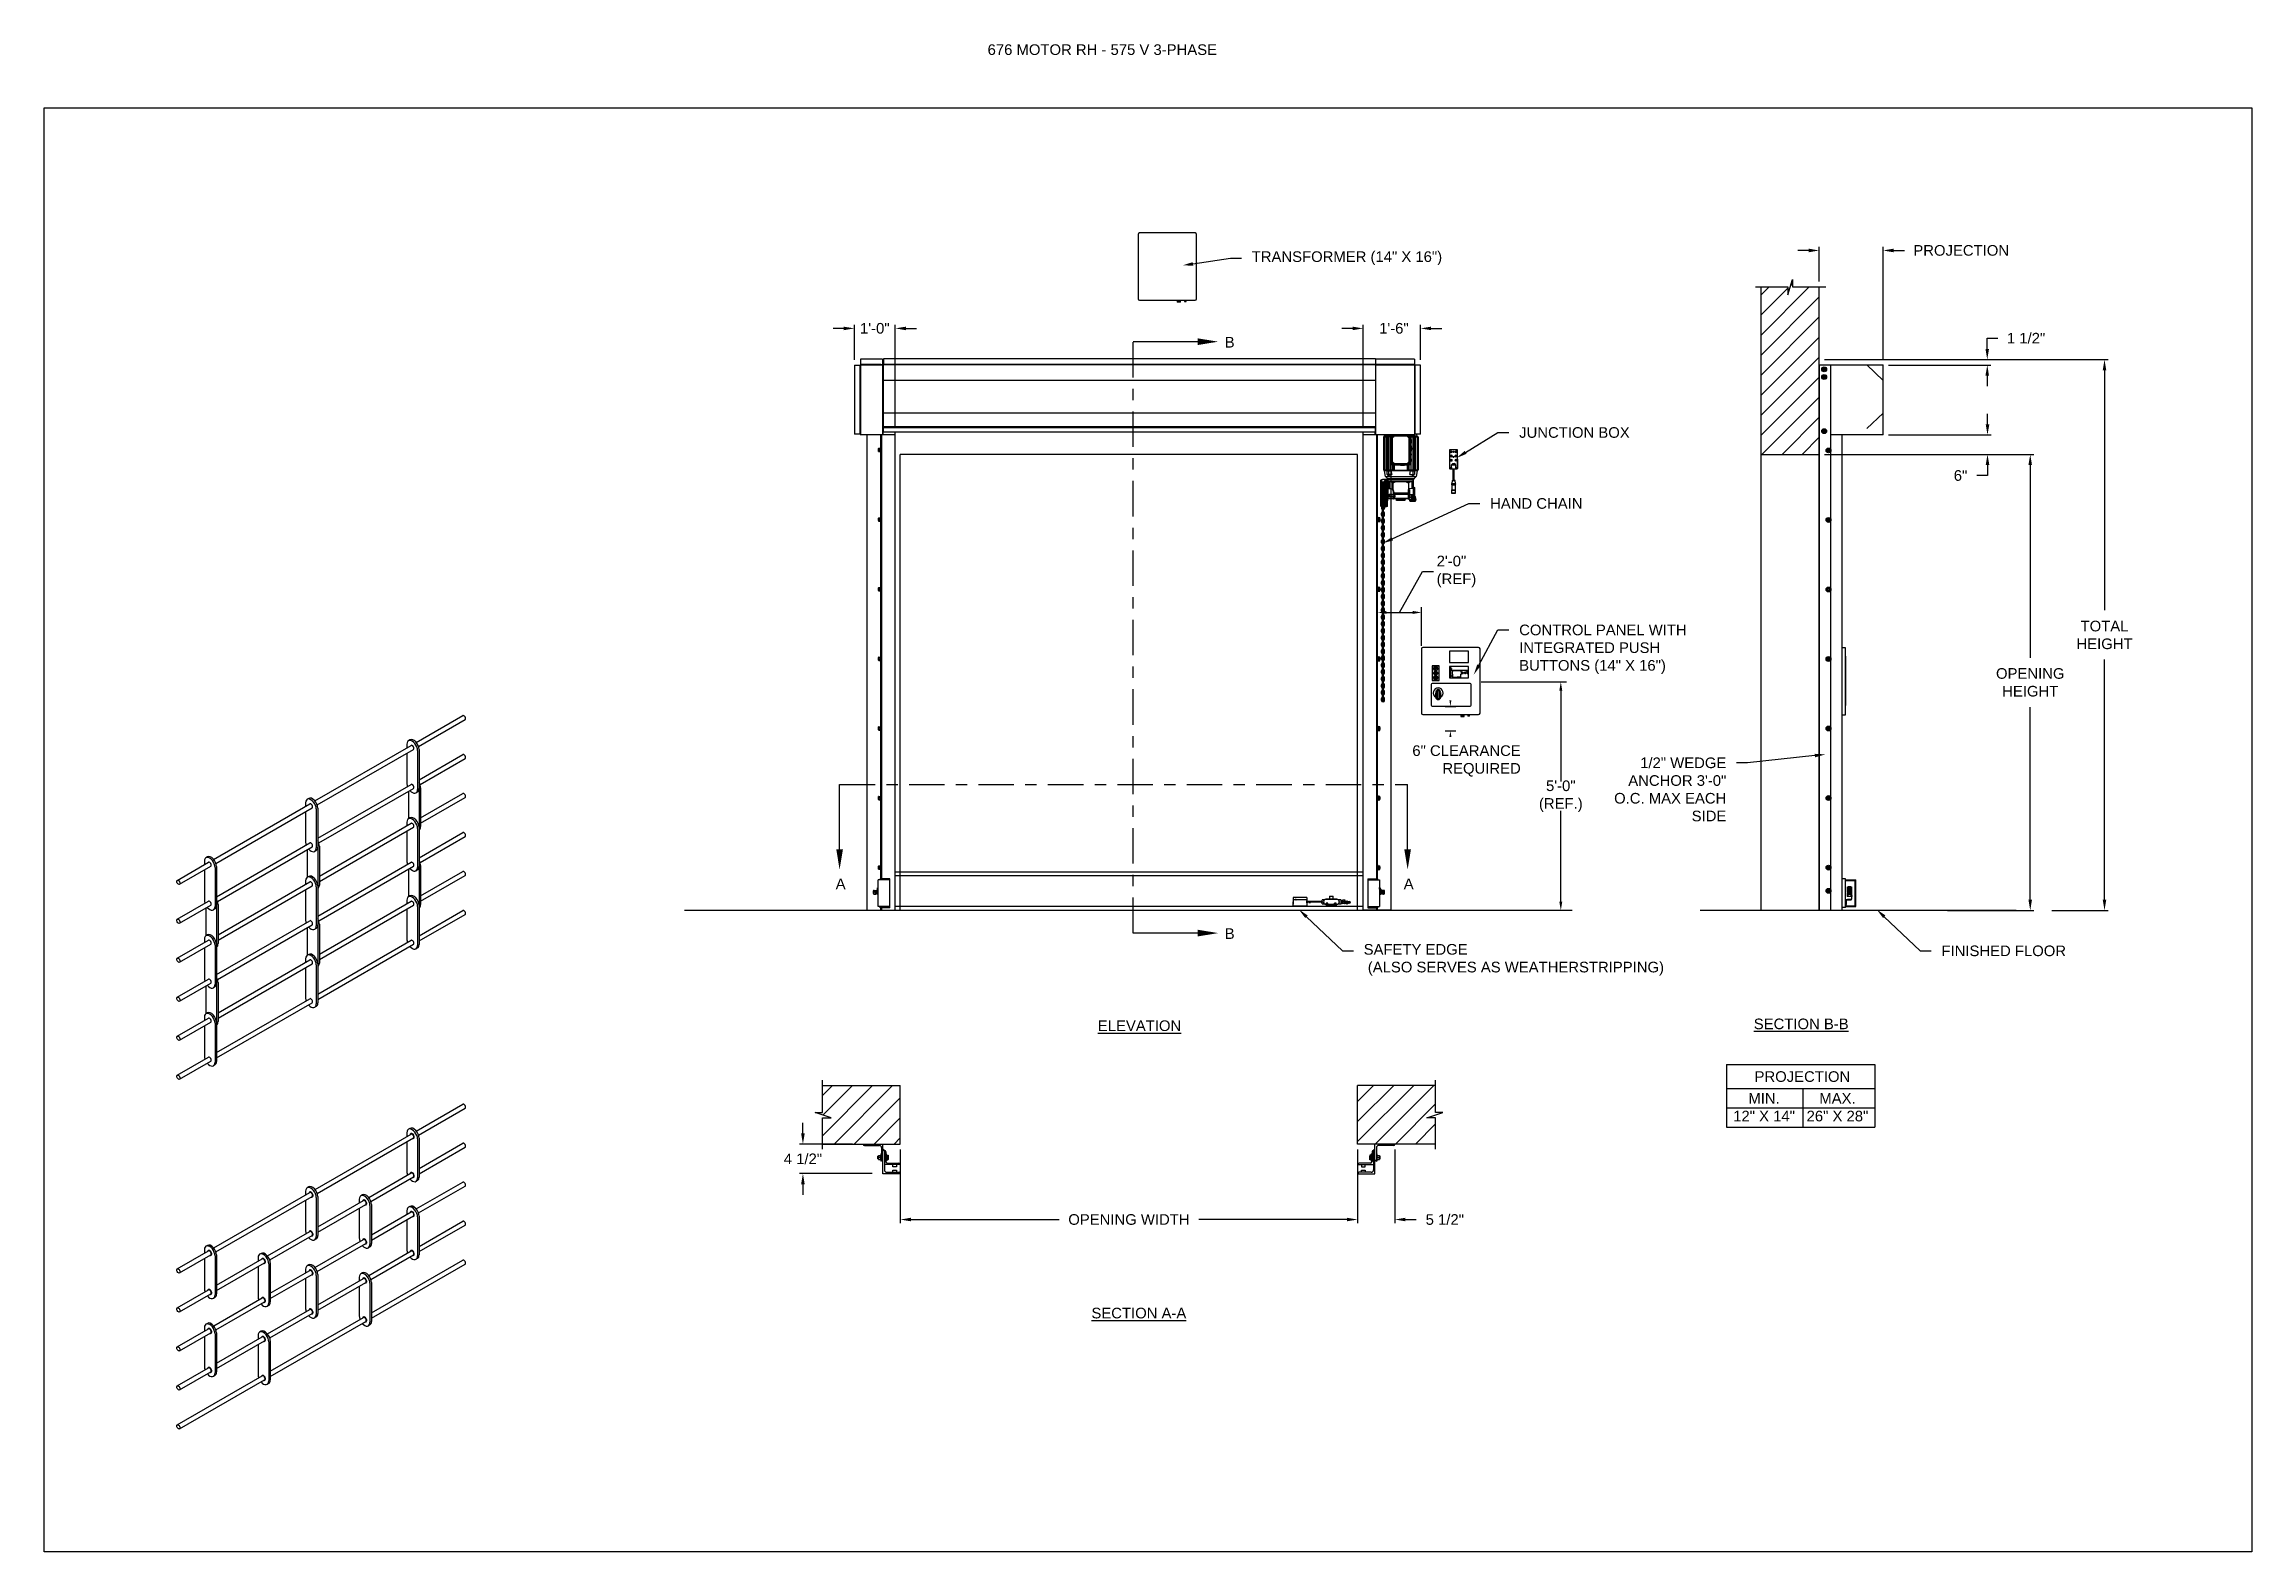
# Model space of a CAD drawing. Header units: inches. Extents: x 170 to 312, y 215 to 248.
# Drawn here: x 292.91 to 312.38, y 234.45 to 247.74 of the extents above; entities that cross this region are included whole.
import ezdxf
from ezdxf import colors
from ezdxf.entities.mleader import LeaderData, LeaderLine
from ezdxf.math import Vec2, Vec3

# ---------------------------------------------------------------- set-up
doc = ezdxf.new("R2010")
doc.units = ezdxf.units.IN
doc.header["$LTSCALE"] = 0.25
doc.header["$MEASUREMENT"] = 0
doc.linetypes.add('CENTER', pattern=[2, 1.25, -0.25, 0.25, -0.25])
for name, color, linetype in [('ANNOTATIONS', 1, 'Continuous'), ('BRICK', 7, 'Continuous'), ('MOTOR LH', 7, 'Continuous'), ('MOTOR RH', 7, 'Continuous'), ('SECTION CUTS', 6, 'CENTER'), ('STRAIGHT LATTICE', 7, 'Continuous')]:
    doc.layers.add(name, color=color, linetype=linetype)
doc.styles.add('ARIAL', font='arial.ttf', dxfattribs={"height": 0.09375})
doc.styles.add('ROMANS', font='Romans', dxfattribs={"height": 0.09375})
doc.styles.get("Standard").update_dxf_attribs({"font": 'romans.shx'})
doc.dimstyles.get("Standard").update_dxf_attribs({"dimscale": 60, "dimtxt": 0.0833, "dimasz": 0.0833, "dimexe": 0.0833, "dimexo": 0.04, "dimgap": 0.09, "dimtad": 0, "dimtih": 1, "dimtoh": 1, "dimdec": 4, "dimzin": 1, "dimdsep": 46, "dimlunit": 4, "dimtxsty": 'Standard', "dimcen": 0.09, "dimclrt": 150, "dimadec": 4, "dimazin": 2, "dimtfac": 1, "dimtdec": 0, "dimtofl": 0, "dimtmove": 0, "dimatfit": 3, "dimfxl": 1, "dimtolj": 1, "dimtzin": 0, "dimlwd": -1, "dimlwe": -1, "dimarcsym": 1})
doc.dimstyles.new('STANDARD$0', dxfattribs={"dimtxt": 0.09375, "dimasz": 0.09375, "dimexe": 0.03125, "dimexo": 0.046875, "dimgap": 0.09, "dimtad": 0, "dimtih": 1, "dimtoh": 1, "dimdec": 4, "dimzin": 0, "dimdsep": 46, "dimtxsty": 'ARIAL', "dimcen": 0.09, "dimadec": 0, "dimazin": 0, "dimtfac": 1, "dimtdec": 4, "dimtofl": 0, "dimtmove": 0, "dimatfit": 1, "dimfxl": 1, "dimtolj": 1, "dimtzin": 0, "dimarcsym": 0})
pattern_1 = [(45, (123.15637, -12.74175), (-0.08838835, 0.08838835), [])]

msp = doc.modelspace()

# ---------------------------------------------------------------- texts
at = {"layer": 'ANNOTATIONS', "insert": (301.22577, 247.74099), "char_height": 0.09375, "width": 4.6220629, "attachment_point": 1, "line_spacing_factor": 0.86134, "style": 'ARIAL'}
msp.add_mtext('676 MOTOR RH - 575 V 3-PHASE', dxfattribs=at)
at = {"layer": 'ANNOTATIONS', "char_height": 0.09375, "style": 'ARIAL'}
for s, insert, attachment_point in [('2\'-0"\\P(REF)', (305.18605, 243.09185), 4), ('6" CLEARANCE\\PREQUIRED', (305.92764, 241.42127), 6), ('5\'-0"\\P(REF.)', (306.28083, 241.11038), 5)]:
    msp.add_mtext(s, dxfattribs=dict(at, insert=insert, attachment_point=attachment_point))
at = {"layer": 'ANNOTATIONS', "char_height": 0.09375, "attachment_point": 2, "style": 'ARIAL'}
for s, insert, width in [('{\\LELEVATION}', (302.56559, 239.13353), 3.0834986), ('{\\LSECTION B-B}', (308.40108, 239.1495), 1.3823677), ('{\\LSECTION A-A}', (302.55968, 236.59935), 1.3823677)]:
    msp.add_mtext(s, dxfattribs=dict(at, insert=insert, width=width))
for s, width, insert in [('PROJECTION ', 1.7594917, (308.41154, 238.68491)), ('MIN.\\P12" X 14" ', 0.6711642, (308.07341, 238.49292)), ('MAX.\\P26" X 28"', 0.6567117, (308.72084, 238.49292))]:
    msp.add_mtext_dynamic_manual_height_columns(s, width=width, gutter_width=1.36268, heights=[0], dxfattribs=dict(at, insert=insert))
at = {"layer": 'SECTION CUTS', "style": 'ARIAL'}
for s, p in [('B', (303.31727, 245.06692)), ('A', (299.88597, 240.29047)), ('A', (304.89551, 240.29047)), ('B', (303.31727, 239.85164))]:
    msp.add_text(s, height=0.09375, dxfattribs=at).set_placement(p)

# ---------------------------------------------------------------- blocks, each defined once
blk = doc.blocks.new('*D68')
at = {"layer": 'ANNOTATIONS', "color": 0, "lineweight": -2, "transparency": 16777216}
for p, q in [((304.489, 237.996), (304.489, 237.346)), ((304.817, 237.996), (304.817, 237.346)), ((304.395, 237.377), (304.302, 237.377)), ((304.911, 237.377), (305.005, 237.377))]:
    blk.add_line(p, q, dxfattribs=at)
at = {"layer": 'ANNOTATIONS', "color": 0, "transparency": 16777216}
for points in [[(304.395, 237.393), (304.395, 237.362), (304.489, 237.377)], [(304.911, 237.393), (304.911, 237.362), (304.817, 237.377)]]:
    blk.add_solid(points, dxfattribs=at)
at = {"layer": 'defpoints', "color": 0, "transparency": 16777216}
for p in [(304.489, 238.043), (304.817, 238.043), (304.817, 237.377)]:
    blk.add_point(p, dxfattribs=at)
at = {"layer": 'ANNOTATIONS', "color": 0, "transparency": 16777216, "insert": (305.258, 237.377), "char_height": 0.0938, "attachment_point": 5, "style": 'ARIAL'}
blk.add_mtext('\\A1;5 1/2"', dxfattribs=at)
blk = doc.blocks.new('*D69')
at = {"layer": 'ANNOTATIONS', "color": 0, "lineweight": -2, "transparency": 16777216}
for p, q in [((299.597, 238.137), (299.597, 238.231)), ((300.034, 238.043), (299.566, 238.043)), ((300.209, 237.782), (299.566, 237.782)), ((299.597, 237.688), (299.597, 237.594))]:
    blk.add_line(p, q, dxfattribs=at)
at = {"layer": 'ANNOTATIONS', "color": 0, "transparency": 16777216}
for points in [[(299.581, 238.137), (299.613, 238.137), (299.597, 238.043)], [(299.581, 237.688), (299.613, 237.688), (299.597, 237.782)]]:
    blk.add_solid(points, dxfattribs=at)
at = {"layer": 'defpoints', "color": 0, "transparency": 16777216}
for p in [(300.081, 238.043), (299.597, 237.782), (300.256, 237.782)]:
    blk.add_point(p, dxfattribs=at)
at = {"layer": 'ANNOTATIONS', "color": 0, "transparency": 16777216, "insert": (299.597, 237.912), "char_height": 0.0938, "attachment_point": 5, "style": 'ARIAL'}
blk.add_mtext('\\A1;4 1/2"', dxfattribs=at)
blk = doc.blocks.new('*D70')
at = {"layer": 'ANNOTATIONS', "color": 0, "lineweight": -2, "transparency": 16777216}
for p, q in [((304.444, 245.236), (304.35, 245.236)), ((304.538, 244.372), (304.538, 245.267)), ((305.044, 244.959), (305.044, 245.267)), ((305.137, 245.236), (305.231, 245.236))]:
    blk.add_line(p, q, dxfattribs=at)
at = {"layer": 'ANNOTATIONS', "color": 0, "transparency": 16777216}
for points in [[(304.444, 245.251), (304.444, 245.22), (304.538, 245.236)], [(305.137, 245.251), (305.137, 245.22), (305.044, 245.236)]]:
    blk.add_solid(points, dxfattribs=at)
at = {"layer": 'defpoints', "color": 0, "transparency": 16777216}
for p in [(305.044, 245.236), (305.044, 244.912), (304.538, 244.325)]:
    blk.add_point(p, dxfattribs=at)
at = {"layer": 'ANNOTATIONS', "color": 0, "transparency": 16777216, "insert": (304.809, 245.236), "char_height": 0.0938, "attachment_point": 5, "style": 'ARIAL'}
blk.add_mtext('\\A1;1\'-6"', dxfattribs=at)
blk = doc.blocks.new('*D71')
at = {"layer": 'ANNOTATIONS', "color": 0, "lineweight": -2, "transparency": 16777216}
for p, q in [((299.957, 245.236), (299.863, 245.236)), ((300.051, 244.959), (300.051, 245.267)), ((300.411, 244.372), (300.411, 245.267)), ((300.505, 245.236), (300.599, 245.236))]:
    blk.add_line(p, q, dxfattribs=at)
at = {"layer": 'ANNOTATIONS', "color": 0, "transparency": 16777216}
for points in [[(299.957, 245.251), (299.957, 245.22), (300.051, 245.236)], [(300.505, 245.251), (300.505, 245.22), (300.411, 245.236)]]:
    blk.add_solid(points, dxfattribs=at)
at = {"layer": 'defpoints', "color": 0, "transparency": 16777216}
for p in [(300.411, 245.236), (300.051, 244.913), (300.411, 244.325)]:
    blk.add_point(p, dxfattribs=at)
at = {"layer": 'ANNOTATIONS', "color": 0, "transparency": 16777216, "insert": (300.231, 245.236), "char_height": 0.0938, "attachment_point": 5, "style": 'ARIAL'}
blk.add_mtext('\\A1;1\'-0"', dxfattribs=at)
blk = doc.blocks.new('*D77')
at = {"layer": 'ANNOTATIONS', "color": 0, "lineweight": -2, "transparency": 16777216}
for p, q in [((300.456, 237.996), (300.456, 237.346)), ((304.489, 237.996), (304.489, 237.346)), ((300.549, 237.377), (301.856, 237.377)), ((304.395, 237.377), (303.089, 237.377))]:
    blk.add_line(p, q, dxfattribs=at)
at = {"layer": 'ANNOTATIONS', "color": 0, "transparency": 16777216}
for points in [[(300.549, 237.393), (300.549, 237.362), (300.456, 237.377)], [(304.395, 237.393), (304.395, 237.362), (304.489, 237.377)]]:
    blk.add_solid(points, dxfattribs=at)
at = {"layer": 'defpoints', "color": 0, "transparency": 16777216}
for p in [(300.456, 238.043), (304.489, 238.043), (304.489, 237.377)]:
    blk.add_point(p, dxfattribs=at)
at = {"layer": 'ANNOTATIONS', "color": 0, "transparency": 16777216, "insert": (302.472, 237.377), "char_height": 0.09375, "attachment_point": 5, "style": 'ARIAL'}
blk.add_mtext('\\A1;OPENING WIDTH', dxfattribs=at)
blk = doc.blocks.new('*D72')
at = {"layer": 'ANNOTATIONS', "color": 0, "lineweight": -2, "transparency": 16777216}
for p, q in [((308.466, 245.923), (308.372, 245.923)), ((308.559, 245.649), (308.559, 245.954)), ((309.123, 244.96), (309.123, 245.954)), ((309.217, 245.923), (309.311, 245.923))]:
    blk.add_line(p, q, dxfattribs=at)
at = {"layer": 'ANNOTATIONS', "color": 0, "transparency": 16777216}
for points in [[(308.466, 245.939), (308.466, 245.907), (308.559, 245.923)], [(309.217, 245.939), (309.217, 245.907), (309.123, 245.923)]]:
    blk.add_solid(points, dxfattribs=at)
at = {"layer": 'defpoints', "color": 0, "transparency": 16777216}
for p in [(309.123, 245.923), (308.559, 245.602), (309.123, 244.913)]:
    blk.add_point(p, dxfattribs=at)
at = {"layer": 'ANNOTATIONS', "color": 0, "transparency": 16777216, "insert": (309.812, 245.923), "char_height": 0.09375, "attachment_point": 5, "style": 'ARIAL'}
blk.add_mtext('\\A1;PROJECTION ', dxfattribs=at)
blk = doc.blocks.new('*D73')
at = {"layer": 'ANNOTATIONS', "color": 0, "lineweight": -2, "transparency": 16777216}
for p, q in [((308.606, 244.125), (310.452, 244.125)), ((310.421, 244.031), (310.421, 242.332)), ((310.421, 240.197), (310.421, 241.897)), ((309.69, 240.103), (310.452, 240.103))]:
    blk.add_line(p, q, dxfattribs=at)
at = {"layer": 'ANNOTATIONS', "color": 0, "transparency": 16777216}
for points in [[(310.405, 244.031), (310.436, 244.031), (310.421, 244.125)], [(310.405, 240.197), (310.436, 240.197), (310.421, 240.103)]]:
    blk.add_solid(points, dxfattribs=at)
at = {"layer": 'defpoints', "color": 0, "transparency": 16777216}
for p in [(308.559, 244.125), (309.643, 240.103), (310.421, 240.103)]:
    blk.add_point(p, dxfattribs=at)
at = {"layer": 'ANNOTATIONS', "color": 0, "transparency": 16777216, "insert": (310.421, 242.114), "char_height": 0.09375, "attachment_point": 5, "style": 'ARIAL'}
blk.add_mtext('\\A1;OPENING\\PHEIGHT', dxfattribs=at)
blk = doc.blocks.new('*D74')
at = {"layer": 'ANNOTATIONS', "color": 0, "lineweight": -2, "transparency": 16777216}
for p, q in [((308.606, 244.961), (311.107, 244.961)), ((311.076, 244.867), (311.076, 242.75)), ((311.076, 240.197), (311.076, 242.315)), ((310.611, 240.103), (311.107, 240.103))]:
    blk.add_line(p, q, dxfattribs=at)
at = {"layer": 'ANNOTATIONS', "color": 0, "transparency": 16777216}
for points in [[(311.06, 244.867), (311.091, 244.867), (311.076, 244.961)], [(311.06, 240.197), (311.091, 240.197), (311.076, 240.103)]]:
    blk.add_solid(points, dxfattribs=at)
at = {"layer": 'defpoints', "color": 0, "transparency": 16777216}
for p in [(308.559, 244.961), (310.564, 240.103), (311.076, 240.103)]:
    blk.add_point(p, dxfattribs=at)
at = {"layer": 'ANNOTATIONS', "color": 0, "transparency": 16777216, "insert": (311.076, 242.532), "char_height": 0.0938, "attachment_point": 5, "style": 'ARIAL'}
blk.add_mtext('\\A1;TOTAL\\PHEIGHT', dxfattribs=at)
blk = doc.blocks.new('*D75')
at = {"layer": 'ANNOTATIONS', "color": 0, "lineweight": -2, "transparency": 16777216}
for p, q in [((310.044, 244.39), (310.044, 244.483)), ((309.17, 244.296), (310.075, 244.296)), ((309.17, 244.125), (310.075, 244.125)), ((310.044, 244.031), (310.044, 243.938)), ((310.044, 243.938), (309.95, 243.938))]:
    blk.add_line(p, q, dxfattribs=at)
at = {"layer": 'ANNOTATIONS', "color": 0, "transparency": 16777216}
for points in [[(310.028, 244.39), (310.06, 244.39), (310.044, 244.296)], [(310.028, 244.031), (310.06, 244.031), (310.044, 244.125)]]:
    blk.add_solid(points, dxfattribs=at)
at = {"layer": 'defpoints', "color": 0, "transparency": 16777216}
for p in [(309.123, 244.296), (309.123, 244.125), (310.044, 244.125)]:
    blk.add_point(p, dxfattribs=at)
at = {"layer": 'ANNOTATIONS', "color": 0, "transparency": 16777216, "insert": (309.806, 243.938), "char_height": 0.0938, "attachment_point": 5, "style": 'ARIAL'}
blk.add_mtext('\\A1;6"', dxfattribs=at)
blk = doc.blocks.new('*D76')
at = {"layer": 'ANNOTATIONS', "color": 0, "lineweight": -2, "transparency": 16777216}
for p, q in [((310.042, 245.055), (310.042, 245.149)), ((310.042, 245.149), (310.136, 245.149)), ((309.17, 244.961), (310.073, 244.961)), ((309.17, 244.913), (310.073, 244.913)), ((310.042, 244.82), (310.042, 244.726))]:
    blk.add_line(p, q, dxfattribs=at)
at = {"layer": 'ANNOTATIONS', "color": 0, "transparency": 16777216}
for points in [[(310.026, 245.055), (310.057, 245.055), (310.042, 244.961)], [(310.026, 244.82), (310.057, 244.82), (310.042, 244.913)]]:
    blk.add_solid(points, dxfattribs=at)
at = {"layer": 'defpoints', "color": 0, "transparency": 16777216}
for p in [(309.123, 244.961), (310.042, 244.961), (309.123, 244.913)]:
    blk.add_point(p, dxfattribs=at)
at = {"layer": 'ANNOTATIONS', "color": 0, "transparency": 16777216, "insert": (310.384, 245.149), "char_height": 0.0938, "attachment_point": 5, "style": 'ARIAL'}
blk.add_mtext('\\A1;1 1/2"', dxfattribs=at)

# ---------------------------------------------------------------- dimensions: what is measured, and where the dimension line sits
at = {"layer": 'ANNOTATIONS'}
for base, p1, p2, text, picture, middle in [((309.12316, 245.92298), (308.55928, 245.60178), (309.12316, 244.91339), 'PROJECTION ', '*D72', (309.81227, 245.92298)), ((304.48906, 237.37722), (300.45573, 238.04333), (304.48906, 238.04333), 'OPENING WIDTH', '*D77', (302.47239, 237.37722))]:
    dim = msp.add_linear_dim(base=base, p1=p1, p2=p2, text=text, dimstyle='STANDARD$0', dxfattribs=at)
    dim.commit()
    dim.dimension.update_dxf_attribs({"geometry": picture, "text_midpoint": middle})
for base, p1, p2, text, picture, middle in [((300.41112, 245.23555), (300.05092, 244.91253), (300.41112, 244.32505), '1\'-0"', '*D71', (300.23102, 245.23555)), ((305.04356, 245.23555), (304.53762, 244.32505), (305.04356, 244.91215), '1\'-6"', '*D70', (304.80931, 245.23555)), ((304.81718, 237.37722), (304.48906, 238.04333), (304.81718, 238.04332), '5 1/2"', '*D68', (305.25779, 237.37722))]:
    dim = msp.add_linear_dim(base=base, p1=p1, p2=p2, text=text, dimstyle='STANDARD$0', dxfattribs=at)
    dim.commit()
    dim.dimension.update_dxf_attribs({"geometry": picture, "text_midpoint": middle, "dimtype": 160})
for base, p1, p2, text, picture, middle in [((310.04183, 244.96103), (309.12316, 244.91339), (309.12316, 244.96103), '1 1/2"', '*D76', (310.38427, 245.14853)), ((311.07585, 240.10342), (308.55928, 244.96103), (310.56381, 240.10342), 'TOTAL\\PHEIGHT', '*D74', (311.07585, 242.53223)), ((310.04396, 244.12505), (309.12316, 244.29598), (309.12316, 244.12505), '6"', '*D75', (309.80607, 243.93755)), ((310.42087, 240.10342), (308.55928, 244.12505), (309.64347, 240.10342), 'OPENING\\PHEIGHT', '*D73', (310.42087, 242.11424))]:
    dim = msp.add_linear_dim(base=base, p1=p1, p2=p2, angle=90, text=text, dimstyle='STANDARD$0', dxfattribs=at)
    dim.commit()
    dim.dimension.update_dxf_attribs({"geometry": picture, "text_midpoint": middle})
dim = msp.add_linear_dim(base=(299.59703, 237.78164), p1=(300.08073, 238.04332), p2=(300.25573, 237.78164), angle=90, text='4 1/2"', dimstyle='STANDARD$0', dxfattribs=at)
dim.commit()
dim.dimension.update_dxf_attribs({"geometry": '*D69', "text_midpoint": (299.59703, 237.91248), "dimtype": 160})

# ---------------------------------------------------------------- hatches: boundary and pattern name
at = {"layer": 'MOTOR RH'}
h = msp.add_hatch(dxfattribs=at)
h.set_pattern_fill('ANSI31', color=256, style=0)
h.set_pattern_definition([(45, (123.15637, -12.36819), (-0.08838835, 0.08838835), [])])
h.paths.add_polyline_path([(308.55928, 244.86719), (308.55928, 245.60178), (308.32278, 245.60178), (308.32278, 245.66644), (308.28437, 245.53308), (308.28437, 245.60178), (308.04365, 245.60178), (308.04365, 245.05148)])
h.paths.add_polyline_path([(308.04365, 244.12505), (308.55928, 244.12505), (308.55928, 244.86719), (308.04365, 245.05148)])
h = msp.add_hatch(dxfattribs=at)
h.set_pattern_fill('ANSI31', color=256, style=0)
h.set_pattern_definition(pattern_1)
h.paths.add_polyline_path([(300.45573, 238.55896), (299.76823, 238.55896), (299.76823, 238.32175), (299.70412, 238.32175), (299.84619, 238.27485), (299.76823, 238.27485), (299.76823, 238.04333), (300.45573, 238.04333), (300.45573, 238.20583)])
h = msp.add_hatch(dxfattribs=at)
h.set_pattern_fill('ANSI31', color=256, style=0)
h.set_pattern_definition(pattern_1)
h.paths.add_polyline_path([(305.24066, 238.32175), (305.17656, 238.32175), (305.17656, 238.55896), (304.48906, 238.55896), (304.48906, 238.04333), (304.50723, 238.04333), (305.17656, 238.04333), (305.17656, 238.27485), (305.09859, 238.27485)])

# ---------------------------------------------------------------- linework, layer by layer
at = {"layer": 'ANNOTATIONS'}
for p, q in [((304.74317, 242.73092), (304.97522, 242.73092)), ((305.05288, 242.43625), (305.05288, 242.77806)), ((305.57854, 242.11772), (306.33193, 242.11772)), ((306.28083, 242.04006), (306.28083, 241.23964)), ((305.26, 241.90233), (305.35427, 241.90233)), ((305.26, 241.68703), (305.35427, 241.68703)), ((306.28083, 240.18109), (306.28083, 240.98112)), ((307.74284, 238.74434), (307.74284, 238.19297)), ((307.74284, 238.74434), (309.05061, 238.74434)), ((309.05061, 238.74434), (309.05061, 238.19297)), ((307.74284, 238.53287), (309.05061, 238.53287)), ((308.4157, 238.53287), (308.4157, 238.19297)), ((307.74284, 238.36292), (309.05061, 238.36292)), ((307.74284, 238.19297), (309.05061, 238.19297))]:
    msp.add_line(p, q, dxfattribs=at)
for points in [[(304.74317, 242.71798), (304.74317, 242.74387), (304.66551, 242.73092)], [(304.97522, 242.71798), (304.97522, 242.74387), (305.05288, 242.73092)], [(306.26789, 242.04006), (306.29378, 242.04006), (306.28083, 242.11772)], [(305.29828, 241.95547), (305.31599, 241.95547), (305.30714, 241.90233)], [(305.29828, 241.63389), (305.31599, 241.63389), (305.30714, 241.68703)], [(306.26789, 240.18109), (306.29378, 240.18109), (306.28083, 240.10342)]]:
    msp.add_solid(points, dxfattribs=at)
at = {"layer": 'BRICK'}
for p, q in [((296.18714, 238.15797), (296.59665, 238.3944)), ((296.20702, 238.12263), (296.61693, 238.35929)), ((295.29405, 237.64234), (296.14121, 238.13145)), ((296.10435, 238.14244), (296.10435, 238.11017)), ((296.1316, 238.18065), (296.11812, 238.17286)), ((295.31393, 237.607), (296.16149, 238.09634)), ((296.10435, 238.06335), (296.10435, 237.79869)), ((296.19835, 238.08817), (296.19835, 237.74442)), ((296.21183, 238.09595), (296.21183, 237.7522)), ((296.21183, 237.82847), (296.59665, 238.05065)), ((296.21183, 237.78165), (296.61693, 238.01554)), ((295.76766, 237.57203), (296.14121, 237.7877)), ((295.78754, 237.53669), (296.16149, 237.75259)), ((294.40096, 237.12672), (295.24813, 237.61583)), ((294.42084, 237.09138), (295.2684, 237.58071)), ((295.21126, 237.62681), (295.21126, 237.59454)), ((295.21126, 237.54773), (295.21126, 237.28306)), ((295.23851, 237.66502), (295.22503, 237.65724)), ((295.30526, 237.57255), (295.30526, 237.2288)), ((295.31874, 237.58033), (295.31874, 237.23658)), ((295.31874, 237.31284), (295.72173, 237.54551)), ((295.68487, 237.5565), (295.68487, 237.52423)), ((295.71212, 237.59471), (295.69864, 237.58693)), ((296.19806, 237.72178), (296.18458, 237.714)), ((296.18697, 237.47067), (296.59665, 237.7072)), ((296.20694, 237.43538), (296.61693, 237.67209)), ((295.31874, 237.26603), (295.742, 237.5104)), ((295.68487, 237.47742), (295.68487, 237.21275)), ((295.77887, 237.50223), (295.77887, 237.15848)), ((295.79235, 237.51002), (295.79235, 237.16627)), ((295.79235, 237.24283), (296.14121, 237.44425)), ((295.79235, 237.19602), (296.16149, 237.40914)), ((296.10435, 237.45494), (296.10435, 237.42267)), ((296.10435, 237.37585), (296.10435, 237.11119)), ((296.1316, 237.49315), (296.11812, 237.48536)), ((296.19835, 237.40067), (296.19835, 237.05692)), ((296.21183, 237.40845), (296.21183, 237.0647)), ((296.21183, 237.14097), (296.59665, 237.36315)), ((294.34542, 237.1494), (294.33194, 237.14161)), ((294.87457, 237.0564), (295.24813, 237.27208)), ((294.89445, 237.02107), (295.2684, 237.23696)), ((295.30497, 237.20615), (295.29149, 237.19837)), ((295.29388, 236.95504), (295.7216, 237.20199)), ((295.31385, 236.91976), (295.74187, 237.16688)), ((296.21183, 237.09415), (296.61693, 237.32804)), ((294.07977, 236.94127), (294.35504, 237.1002)), ((294.10004, 236.90616), (294.37531, 237.06509)), ((294.31818, 237.11119), (294.31818, 237.07892)), ((294.31818, 237.0321), (294.31818, 236.76744)), ((294.41217, 237.05692), (294.41217, 236.71317)), ((294.42565, 237.0647), (294.42565, 236.72095)), ((294.42565, 236.79722), (294.82864, 237.02989)), ((294.42565, 236.7504), (294.84892, 236.99478)), ((294.79178, 237.04088), (294.79178, 237.00861)), ((294.79178, 236.96179), (294.79178, 236.69713)), ((294.81903, 237.07908), (294.80555, 237.0713)), ((294.88578, 236.98661), (294.88578, 236.64286)), ((294.89926, 236.99439), (294.89926, 236.65064)), ((295.23851, 236.97752), (295.22503, 236.96974)), ((295.77858, 237.13584), (295.7651, 237.12806)), ((295.76766, 236.88453), (296.14121, 237.1002)), ((295.78754, 236.84919), (296.16149, 237.06509)), ((295.79235, 236.55503), (296.59665, 237.0194)), ((295.79235, 236.50822), (296.61693, 236.98429)), ((296.19806, 237.03428), (296.18458, 237.0265)), ((294.07977, 236.59752), (294.35504, 236.75645)), ((294.89926, 236.72721), (295.24813, 236.92863)), ((294.89926, 236.68039), (295.2684, 236.89351)), ((295.21126, 236.93931), (295.21126, 236.90704)), ((295.21126, 236.86023), (295.21126, 236.59556)), ((295.30526, 236.88505), (295.30526, 236.5413)), ((295.31874, 236.89283), (295.31874, 236.54908)), ((295.31874, 236.62534), (295.72173, 236.85801)), ((295.31874, 236.57853), (295.742, 236.8229)), ((295.68487, 236.869), (295.68487, 236.83673)), ((295.68487, 236.78992), (295.68487, 236.52525)), ((295.71212, 236.90721), (295.69864, 236.89943)), ((295.77887, 236.81473), (295.77887, 236.47098)), ((295.79235, 236.82252), (295.79235, 236.47877)), ((294.10004, 236.56241), (294.37531, 236.72134)), ((294.41188, 236.69053), (294.3984, 236.68275)), ((294.4008, 236.43942), (294.82851, 236.68636)), ((294.42076, 236.40413), (294.84879, 236.65125)), ((294.88549, 236.62022), (294.87201, 236.61243)), ((294.87457, 236.3689), (295.24813, 236.58458)), ((294.07977, 236.25407), (294.35504, 236.413)), ((294.10004, 236.21896), (294.37531, 236.37789)), ((294.31818, 236.42369), (294.31818, 236.39142)), ((294.34542, 236.4619), (294.33194, 236.45411)), ((294.41217, 236.36942), (294.41217, 236.02567)), ((294.42565, 236.3772), (294.42565, 236.03345)), ((294.81903, 236.39158), (294.80555, 236.3838)), ((294.89445, 236.33357), (295.2684, 236.54946)), ((294.89926, 236.03941), (295.72173, 236.51426)), ((294.89926, 235.99259), (295.742, 236.47915)), ((295.30497, 236.51865), (295.29149, 236.51087)), ((295.77858, 236.44834), (295.7651, 236.44056)), ((294.31818, 236.3446), (294.31818, 236.07994)), ((294.42565, 236.10972), (294.82864, 236.34239)), ((294.42565, 236.0629), (294.84892, 236.30728)), ((294.79178, 236.35338), (294.79178, 236.32111)), ((294.79178, 236.27429), (294.79178, 236.00963)), ((294.88578, 236.29911), (294.88578, 235.95536)), ((294.89926, 236.30689), (294.89926, 235.96314)), ((294.07977, 235.91002), (294.35504, 236.06895)), ((294.07977, 235.56627), (294.82864, 235.99864)), ((294.10004, 235.87491), (294.37531, 236.03384)), ((294.41188, 236.00303), (294.3984, 235.99525)), ((294.10004, 235.53116), (294.84892, 235.96353)), ((294.88549, 235.93272), (294.87201, 235.92493))]:
    msp.add_line(p, q, dxfattribs=at)
for centre, major_axis, start_param, end_param in [((296.60679, 238.37684), (0.01014, -0.01756), 0, 3.14159265), ((296.15135, 238.1153), (0.03323, -0.05756), 0.78539816, 3.92699082), ((296.16483, 238.12309), (0.03323, -0.05756), 0.78539816, 3.14159265), ((296.15135, 238.11389), (0.01014, -0.01756), 0, 3.14159265), ((296.60679, 238.03309), (0.01014, -0.01756), 0, 3.14159265), ((296.15135, 237.77155), (0.03323, -0.05756), 3.92699082, 4.42168201), ((296.15135, 237.77155), (0.03323, -0.05756), 5.04167821, 7.06858347), ((296.15135, 237.77014), (0.01014, -0.01756), 0, 3.14159265), ((296.16483, 237.77934), (0.03323, -0.05756), 6.28318531, 7.06858347), ((295.25826, 237.59968), (0.03323, -0.05756), 0.78539816, 3.92699082), ((295.27174, 237.60746), (0.03323, -0.05756), 0.78539816, 3.14159265), ((295.25826, 237.59827), (0.01014, -0.01756), 0, 3.14159265), ((295.73187, 237.52937), (0.03323, -0.05756), 0.78539816, 3.92699082), ((295.74535, 237.53715), (0.03323, -0.05756), 0.78539816, 3.14159265), ((295.73187, 237.52796), (0.01014, -0.01756), 0, 3.14159265), ((296.60679, 237.68964), (0.01014, -0.01756), 0, 3.14159265), ((296.15135, 237.4278), (0.03323, -0.05756), 0.78539816, 3.92699082), ((296.16483, 237.43559), (0.03323, -0.05756), 0.78539816, 3.14159265), ((296.15135, 237.42639), (0.01014, -0.01756), 0, 3.14159265), ((296.60679, 237.34559), (0.01014, -0.01756), 0, 3.14159265), ((294.36517, 237.08405), (0.03323, -0.05756), 0.78539816, 3.92699082), ((294.37865, 237.09184), (0.03323, -0.05756), 0.78539816, 3.14159265), ((295.25826, 237.25593), (0.03323, -0.05756), 3.92699082, 4.42168201), ((295.25826, 237.25593), (0.03323, -0.05756), 5.04167821, 7.06858347), ((295.25826, 237.25452), (0.01014, -0.01756), 0, 3.14159265), ((295.27174, 237.26371), (0.03323, -0.05756), 6.28318531, 7.06858347), ((295.73187, 237.18562), (0.03323, -0.05756), 3.92699082, 4.42168201), ((295.73187, 237.18562), (0.03323, -0.05756), 5.04167821, 7.06858347), ((295.73174, 237.18443), (0.01014, -0.01756), 0, 3.14159265), ((295.74535, 237.1934), (0.03323, -0.05756), 6.28318531, 7.06858347), ((294.36517, 237.08264), (0.01014, -0.01756), 0, 3.14159265), ((294.83878, 237.01374), (0.03323, -0.05756), 0.78539816, 3.92699082), ((294.85226, 237.02152), (0.03323, -0.05756), 0.78539816, 3.14159265), ((294.83878, 237.01233), (0.01014, -0.01756), 0, 3.14159265), ((295.25826, 236.91218), (0.03323, -0.05756), 0.78539816, 3.92699082), ((295.27174, 236.91996), (0.03323, -0.05756), 0.78539816, 3.14159265), ((296.15135, 237.08405), (0.03323, -0.05756), 3.92699082, 4.42168201), ((296.15135, 237.08405), (0.03323, -0.05756), 5.04167821, 7.06858347), ((296.15135, 237.08264), (0.01014, -0.01756), 0, 3.14159265), ((296.16483, 237.09184), (0.03323, -0.05756), 6.28318531, 7.06858347), ((296.60679, 237.00184), (0.01014, -0.01756), 0, 3.14159265), ((294.36517, 236.7403), (0.03323, -0.05756), 3.92699082, 4.42168201), ((294.36517, 236.73889), (0.01014, -0.01756), 0, 3.14159265), ((295.25826, 236.91077), (0.01014, -0.01756), 0, 3.14159265), ((295.73187, 236.84187), (0.03323, -0.05756), 0.78539816, 3.92699082), ((295.74535, 236.84965), (0.03323, -0.05756), 0.78539816, 3.14159265), ((295.73187, 236.84046), (0.01014, -0.01756), 0, 3.14159265), ((294.36517, 236.7403), (0.03323, -0.05756), 5.04167821, 7.06858347), ((294.37865, 236.74809), (0.03323, -0.05756), 6.28318531, 7.06858347), ((294.83878, 236.66999), (0.03323, -0.05756), 3.92699082, 4.42168201), ((294.83878, 236.66999), (0.03323, -0.05756), 5.04167821, 7.06858347), ((294.83865, 236.66881), (0.01014, -0.01756), 0, 3.14159265), ((294.85226, 236.67777), (0.03323, -0.05756), 6.28318531, 7.06858347), ((295.25826, 236.56843), (0.03323, -0.05756), 3.92699082, 4.42168201), ((295.25826, 236.56702), (0.01014, -0.01756), 0, 3.14159265), ((294.36517, 236.39655), (0.03323, -0.05756), 0.78539816, 3.92699082), ((294.37865, 236.40434), (0.03323, -0.05756), 0.78539816, 3.14159265), ((294.36517, 236.39514), (0.01014, -0.01756), 0, 3.14159265), ((294.83878, 236.32624), (0.03323, -0.05756), 0.78539816, 3.92699082), ((294.85226, 236.33402), (0.03323, -0.05756), 0.78539816, 3.14159265), ((295.25826, 236.56843), (0.03323, -0.05756), 5.04167821, 7.06858347), ((295.27174, 236.57621), (0.03323, -0.05756), 6.28318531, 7.06858347), ((295.73187, 236.49812), (0.03323, -0.05756), 3.92699082, 4.42168201), ((295.73187, 236.49812), (0.03323, -0.05756), 5.04167821, 7.06858347), ((295.73187, 236.49671), (0.01014, -0.01756), 0, 3.14159265), ((295.74535, 236.5059), (0.03323, -0.05756), 6.28318531, 7.06858347), ((294.83878, 236.32483), (0.01014, -0.01756), 0, 3.14159265), ((294.36517, 236.0528), (0.03323, -0.05756), 3.92699082, 4.42168201), ((294.36517, 236.0528), (0.03323, -0.05756), 5.04167821, 7.06858347), ((294.36517, 236.05139), (0.01014, -0.01756), 0, 3.14159265), ((294.37865, 236.06059), (0.03323, -0.05756), 6.28318531, 7.06858347), ((294.83878, 235.98249), (0.03323, -0.05756), 3.92699082, 4.42168201), ((294.83878, 235.98108), (0.01014, -0.01756), 0, 3.14159265), ((294.83878, 235.98249), (0.03323, -0.05756), 5.04167821, 7.06858347), ((294.85226, 235.99027), (0.03323, -0.05756), 6.28318531, 7.06858347)]:
    msp.add_ellipse(centre, major_axis=major_axis, ratio=0.57735027, start_param=start_param, end_param=end_param, dxfattribs=at)
for centre in [(294.0899, 236.92372), (294.0899, 236.57997), (294.0899, 236.23652), (294.0899, 235.89247), (294.0899, 235.54872)]:
    msp.add_ellipse(centre, major_axis=(0.01014, -0.01756), ratio=0.57735027, dxfattribs=at)
for points in [[(296.15395, 238.09199), (296.15571, 238.09152), (296.1575, 238.09135), (296.16284, 238.09202), (296.16608, 238.09435), (296.16946, 238.10071), (296.16989, 238.10457), (296.16852, 238.11607), (296.16433, 238.12422), (296.15506, 238.13322), (296.15086, 238.13569), (296.14402, 238.13651), (296.14143, 238.13609), (296.13926, 238.13483), (296.13712, 238.1336), (296.13547, 238.1316), (296.13417, 238.12861), (296.13391, 238.12788), (296.13371, 238.12712)], [(296.15395, 237.74824), (296.15571, 237.74777), (296.1575, 237.7476), (296.16284, 237.74827), (296.16608, 237.7506), (296.16946, 237.75696), (296.16989, 237.76082), (296.16852, 237.77232), (296.16433, 237.78047), (296.15506, 237.78947), (296.15086, 237.79194), (296.14402, 237.79276), (296.14143, 237.79234), (296.13926, 237.79108), (296.13712, 237.78985), (296.13547, 237.78785), (296.13417, 237.78486), (296.13391, 237.78413), (296.13371, 237.78337)], [(295.26086, 237.57637), (295.26262, 237.57589), (295.26441, 237.57573), (295.26976, 237.57639), (295.27299, 237.57872), (295.27638, 237.58509), (295.2768, 237.58895), (295.27543, 237.60045), (295.27124, 237.60859), (295.26197, 237.6176), (295.25777, 237.62007), (295.25093, 237.62088), (295.24834, 237.62046), (295.24617, 237.61921), (295.24403, 237.61797), (295.24238, 237.61598), (295.24108, 237.61299), (295.24082, 237.61225), (295.24062, 237.61149)], [(295.73447, 237.50605), (295.73623, 237.50558), (295.73802, 237.50542), (295.74336, 237.50608), (295.7466, 237.50841), (295.74998, 237.51478), (295.7504, 237.51864), (295.74904, 237.53014), (295.74485, 237.53828), (295.73558, 237.54728), (295.73138, 237.54976), (295.72454, 237.55057), (295.72195, 237.55015), (295.71978, 237.5489), (295.71764, 237.54766), (295.71599, 237.54567), (295.71469, 237.54268), (295.71443, 237.54194), (295.71423, 237.54118)], [(296.15395, 237.40449), (296.15571, 237.40402), (296.1575, 237.40385), (296.16284, 237.40452), (296.16608, 237.40685), (296.16946, 237.41321), (296.16989, 237.41707), (296.16852, 237.42857), (296.16433, 237.43672), (296.15506, 237.44572), (296.15086, 237.44819), (296.14402, 237.44901), (296.14143, 237.44859), (296.13926, 237.44733), (296.13712, 237.4461), (296.13547, 237.4441), (296.13417, 237.44111), (296.13391, 237.44038), (296.13371, 237.43962)], [(295.26086, 237.23262), (295.26262, 237.23214), (295.26441, 237.23198), (295.26976, 237.23264), (295.27299, 237.23497), (295.27638, 237.24134), (295.2768, 237.2452), (295.27543, 237.2567), (295.27124, 237.26484), (295.26197, 237.27385), (295.25777, 237.27632), (295.25093, 237.27713), (295.24834, 237.27671), (295.24617, 237.27546), (295.24403, 237.27422), (295.24238, 237.27223), (295.24108, 237.26924), (295.24082, 237.2685), (295.24062, 237.26774)], [(295.73447, 237.1623), (295.73623, 237.16183), (295.73802, 237.16167), (295.74336, 237.16233), (295.7466, 237.16466), (295.74998, 237.17103), (295.7504, 237.17489), (295.74904, 237.18639), (295.74485, 237.19453), (295.73558, 237.20353), (295.73138, 237.20601), (295.72454, 237.20682), (295.72195, 237.2064), (295.71978, 237.20515), (295.71764, 237.20391), (295.71599, 237.20192), (295.71469, 237.19893), (295.71443, 237.19819), (295.71423, 237.19743)], [(294.36778, 237.06074), (294.36954, 237.06027), (294.37132, 237.0601), (294.37667, 237.06077), (294.3799, 237.0631), (294.38329, 237.06946), (294.38371, 237.07332), (294.38234, 237.08482), (294.37816, 237.09297), (294.36889, 237.10197), (294.36469, 237.10444), (294.35784, 237.10526), (294.35526, 237.10484), (294.35308, 237.10358), (294.35094, 237.10235), (294.3493, 237.10035), (294.34799, 237.09736), (294.34774, 237.09663), (294.34754, 237.09587)], [(294.84138, 236.99043), (294.84314, 236.98995), (294.84493, 236.98979), (294.85027, 236.99046), (294.85351, 236.99278), (294.8569, 236.99915), (294.85732, 237.00301), (294.85595, 237.01451), (294.85176, 237.02266), (294.84249, 237.03166), (294.83829, 237.03413), (294.83145, 237.03495), (294.82886, 237.03453), (294.82669, 237.03327), (294.82455, 237.03203), (294.8229, 237.03004), (294.8216, 237.02705), (294.82134, 237.02632), (294.82114, 237.02556)], [(296.15395, 237.06074), (296.15571, 237.06027), (296.1575, 237.0601), (296.16284, 237.06077), (296.16608, 237.0631), (296.16946, 237.06946), (296.16989, 237.07332), (296.16852, 237.08482), (296.16433, 237.09297), (296.15506, 237.10197), (296.15086, 237.10444), (296.14402, 237.10526), (296.14143, 237.10484), (296.13926, 237.10358), (296.13712, 237.10235), (296.13547, 237.10035), (296.13417, 237.09736), (296.13391, 237.09663), (296.13371, 237.09587)], [(294.36778, 236.71699), (294.36954, 236.71652), (294.37132, 236.71635), (294.37667, 236.71702), (294.3799, 236.71935), (294.38329, 236.72571), (294.38371, 236.72957), (294.38234, 236.74107), (294.37816, 236.74922), (294.36889, 236.75822), (294.36469, 236.76069), (294.35784, 236.76151), (294.35526, 236.76109), (294.35308, 236.75983), (294.35094, 236.7586), (294.3493, 236.7566), (294.34799, 236.75361), (294.34774, 236.75288), (294.34754, 236.75212)], [(295.26086, 236.88887), (295.26262, 236.88839), (295.26441, 236.88823), (295.26976, 236.88889), (295.27299, 236.89122), (295.27638, 236.89759), (295.2768, 236.90145), (295.27543, 236.91295), (295.27124, 236.92109), (295.26197, 236.9301), (295.25777, 236.93257), (295.25093, 236.93338), (295.24834, 236.93296), (295.24617, 236.93171), (295.24403, 236.93047), (295.24238, 236.92848), (295.24108, 236.92549), (295.24082, 236.92475), (295.24062, 236.92399)], [(295.73447, 236.81855), (295.73623, 236.81808), (295.73802, 236.81792), (295.74336, 236.81858), (295.7466, 236.82091), (295.74998, 236.82728), (295.7504, 236.83114), (295.74904, 236.84264), (295.74485, 236.85078), (295.73558, 236.85978), (295.73138, 236.86226), (295.72454, 236.86307), (295.72195, 236.86265), (295.71978, 236.8614), (295.71764, 236.86016), (295.71599, 236.85817), (295.71469, 236.85518), (295.71443, 236.85444), (295.71423, 236.85368)], [(294.84138, 236.64668), (294.84314, 236.6462), (294.84493, 236.64604), (294.85027, 236.64671), (294.85351, 236.64903), (294.8569, 236.6554), (294.85732, 236.65926), (294.85595, 236.67076), (294.85176, 236.67891), (294.84249, 236.68791), (294.83829, 236.69038), (294.83145, 236.6912), (294.82886, 236.69078), (294.82669, 236.68952), (294.82455, 236.68828), (294.8229, 236.68629), (294.8216, 236.6833), (294.82134, 236.68257), (294.82114, 236.68181)], [(295.26086, 236.54512), (295.26262, 236.54464), (295.26441, 236.54448), (295.26976, 236.54514), (295.27299, 236.54747), (295.27638, 236.55384), (295.2768, 236.5577), (295.27543, 236.5692), (295.27124, 236.57734), (295.26197, 236.58635), (295.25777, 236.58882), (295.25093, 236.58963), (295.24834, 236.58921), (295.24617, 236.58796), (295.24403, 236.58672), (295.24238, 236.58473), (295.24108, 236.58174), (295.24082, 236.581), (295.24062, 236.58024)], [(294.36778, 236.37324), (294.36954, 236.37277), (294.37132, 236.3726), (294.37667, 236.37327), (294.3799, 236.3756), (294.38329, 236.38196), (294.38371, 236.38582), (294.38234, 236.39732), (294.37816, 236.40547), (294.36889, 236.41447), (294.36469, 236.41694), (294.35784, 236.41776), (294.35526, 236.41734), (294.35308, 236.41608), (294.35094, 236.41485), (294.3493, 236.41285), (294.34799, 236.40986), (294.34774, 236.40913), (294.34754, 236.40837)], [(295.73447, 236.4748), (295.73623, 236.47433), (295.73802, 236.47417), (295.74336, 236.47483), (295.7466, 236.47716), (295.74998, 236.48353), (295.7504, 236.48739), (295.74904, 236.49889), (295.74485, 236.50703), (295.73558, 236.51603), (295.73138, 236.51851), (295.72454, 236.51932), (295.72195, 236.5189), (295.71978, 236.51765), (295.71764, 236.51641), (295.71599, 236.51442), (295.71469, 236.51143), (295.71443, 236.51069), (295.71423, 236.50993)], [(294.84138, 236.30293), (294.84314, 236.30245), (294.84493, 236.30229), (294.85027, 236.30296), (294.85351, 236.30528), (294.8569, 236.31165), (294.85732, 236.31551), (294.85595, 236.32701), (294.85176, 236.33516), (294.84249, 236.34416), (294.83829, 236.34663), (294.83145, 236.34745), (294.82886, 236.34703), (294.82669, 236.34577), (294.82455, 236.34453), (294.8229, 236.34254), (294.8216, 236.33955), (294.82134, 236.33882), (294.82114, 236.33806)], [(294.36778, 236.02949), (294.36954, 236.02902), (294.37132, 236.02885), (294.37667, 236.02952), (294.3799, 236.03185), (294.38329, 236.03821), (294.38371, 236.04207), (294.38234, 236.05357), (294.37816, 236.06172), (294.36889, 236.07072), (294.36469, 236.07319), (294.35784, 236.07401), (294.35526, 236.07359), (294.35308, 236.07233), (294.35094, 236.0711), (294.3493, 236.0691), (294.34799, 236.06611), (294.34774, 236.06538), (294.34754, 236.06462)], [(294.84138, 235.95918), (294.84314, 235.9587), (294.84493, 235.95854), (294.85027, 235.95921), (294.85351, 235.96153), (294.8569, 235.9679), (294.85732, 235.97176), (294.85595, 235.98326), (294.85176, 235.99141), (294.84249, 236.00041), (294.83829, 236.00288), (294.83145, 236.0037), (294.82886, 236.00328), (294.82669, 236.00202), (294.82455, 236.00078), (294.8229, 235.99879), (294.8216, 235.9958), (294.82134, 235.99507), (294.82114, 235.99431)]]:
    msp.add_open_spline(points, degree=3, knots=[2.61090844, 2.61090844, 2.61090844, 2.61090844, 2.9022773, 2.9022773, 3.48765662, 3.48765662, 4.07303595, 4.07303595, 5.16925667, 5.16925667, 5.87566295, 5.87566295, 6.28318531, 6.28318531, 6.28318531, 6.68539091, 6.68539091, 6.8104073, 6.8104073, 6.8104073, 6.8104073], dxfattribs=at)
at = {"layer": 'defpoints'}
msp.add_lwpolyline([(312.37519, 234.44685), (292.90531, 234.44685), (292.90531, 247.18196), (312.37519, 247.18196)], close=True, dxfattribs=at)
at = {"layer": 'MOTOR LH'}
for p, q in [((302.55226, 246.06503), (302.55226, 245.49744)), ((303.05567, 246.07751), (302.56474, 246.07751)), ((303.06815, 245.49744), (303.06815, 246.06503)), ((302.56474, 245.48496), (303.05567, 245.48496)), ((302.89816, 245.47583), (302.89783, 245.47564)), ((302.89783, 245.47564), (302.89816, 245.47545)), ((302.89783, 245.47564), (302.92711, 245.47564)), ((302.89816, 245.475), (302.89783, 245.47481)), ((302.89783, 245.47481), (302.89816, 245.47462)), ((302.89783, 245.47481), (302.92711, 245.47481)), ((302.89816, 245.47417), (302.89783, 245.47398)), ((302.89783, 245.47398), (302.89816, 245.47379)), ((302.89783, 245.47398), (302.92711, 245.47398)), ((302.89816, 245.47334), (302.89783, 245.47315)), ((302.89783, 245.47315), (302.89816, 245.47295)), ((302.89783, 245.47315), (302.92711, 245.47315)), ((302.89816, 245.47251), (302.89783, 245.47232)), ((302.89783, 245.47232), (302.89816, 245.47212)), ((302.89783, 245.47232), (302.92711, 245.47232)), ((302.89816, 245.47168), (302.89783, 245.47148)), ((302.89783, 245.47148), (302.89816, 245.47129)), ((302.89783, 245.47148), (302.92711, 245.47148)), ((302.89816, 245.47084), (302.89783, 245.47065)), ((302.89783, 245.47065), (302.89816, 245.47046)), ((302.89783, 245.47065), (302.92711, 245.47065)), ((302.89816, 245.47001), (302.89783, 245.46982)), ((302.89783, 245.46982), (302.89816, 245.46963)), ((302.89783, 245.46982), (302.92711, 245.46982)), ((302.89816, 245.48496), (302.89816, 245.47583)), ((302.92678, 245.47583), (302.89816, 245.47583)), ((302.89816, 245.47545), (302.89816, 245.475)), ((302.89816, 245.47545), (302.92678, 245.47545)), ((302.92678, 245.475), (302.89816, 245.475)), ((302.89816, 245.47462), (302.89816, 245.47417)), ((302.89816, 245.47462), (302.92678, 245.47462)), ((302.92678, 245.47417), (302.89816, 245.47417)), ((302.89816, 245.47379), (302.89816, 245.47334)), ((302.89816, 245.47379), (302.92678, 245.47379)), ((302.92678, 245.47334), (302.89816, 245.47334)), ((302.89816, 245.47295), (302.89816, 245.47251)), ((302.89816, 245.47295), (302.92678, 245.47295)), ((302.92678, 245.47251), (302.89816, 245.47251)), ((302.89816, 245.47212), (302.89816, 245.47168)), ((302.89816, 245.47212), (302.92678, 245.47212)), ((302.92678, 245.47168), (302.89816, 245.47168)), ((302.89816, 245.47129), (302.89816, 245.47084)), ((302.89816, 245.47129), (302.92678, 245.47129)), ((302.92678, 245.47084), (302.89816, 245.47084)), ((302.89816, 245.47046), (302.89816, 245.47001)), ((302.89816, 245.47046), (302.92678, 245.47046)), ((302.92678, 245.47001), (302.89816, 245.47001)), ((302.89816, 245.46963), (302.89816, 245.46732)), ((302.89816, 245.46963), (302.92678, 245.46963)), ((302.92678, 245.46732), (302.89816, 245.46732)), ((302.92678, 245.47583), (302.92678, 245.48496)), ((302.92711, 245.47564), (302.92678, 245.47583)), ((302.92678, 245.47545), (302.92711, 245.47564)), ((302.92678, 245.475), (302.92678, 245.47545)), ((302.92711, 245.47481), (302.92678, 245.475)), ((302.92678, 245.47462), (302.92711, 245.47481)), ((302.92678, 245.47417), (302.92678, 245.47462)), ((302.92711, 245.47398), (302.92678, 245.47417)), ((302.92678, 245.47379), (302.92711, 245.47398)), ((302.92678, 245.47334), (302.92678, 245.47379)), ((302.92711, 245.47315), (302.92678, 245.47334)), ((302.92678, 245.47295), (302.92711, 245.47315)), ((302.92678, 245.47251), (302.92678, 245.47295)), ((302.92711, 245.47232), (302.92678, 245.47251)), ((302.92678, 245.47212), (302.92711, 245.47232)), ((302.92678, 245.47168), (302.92678, 245.47212)), ((302.92711, 245.47148), (302.92678, 245.47168)), ((302.92678, 245.47129), (302.92711, 245.47148)), ((302.92678, 245.47084), (302.92678, 245.47129)), ((302.92711, 245.47065), (302.92678, 245.47084)), ((302.92678, 245.47046), (302.92711, 245.47065)), ((302.92678, 245.47001), (302.92678, 245.47046)), ((302.92711, 245.46982), (302.92678, 245.47001)), ((302.92678, 245.46963), (302.92711, 245.46982)), ((302.92678, 245.46732), (302.92678, 245.46963)), ((302.96148, 245.47949), (302.96115, 245.4793)), ((302.96115, 245.4793), (302.96148, 245.47911)), ((302.96115, 245.4793), (302.97645, 245.4793)), ((302.96148, 245.47883), (302.96115, 245.47864)), ((302.96115, 245.47864), (302.96148, 245.47844)), ((302.96115, 245.47864), (302.97645, 245.47864)), ((302.96148, 245.47816), (302.96115, 245.47797)), ((302.96115, 245.47797), (302.96148, 245.47778)), ((302.96115, 245.47797), (302.97645, 245.47797)), ((302.96148, 245.4775), (302.96115, 245.47731)), ((302.96115, 245.47731), (302.96148, 245.47711)), ((302.96115, 245.47731), (302.97645, 245.47731)), ((302.96148, 245.47683), (302.96115, 245.47664)), ((302.96115, 245.47664), (302.96148, 245.47645)), ((302.96115, 245.47664), (302.97645, 245.47664)), ((302.96148, 245.47617), (302.96115, 245.47598)), ((302.96115, 245.47598), (302.96148, 245.47578)), ((302.96115, 245.47598), (302.97645, 245.47598)), ((302.96148, 245.4755), (302.96115, 245.47531)), ((302.96115, 245.47531), (302.96148, 245.47512)), ((302.96115, 245.47531), (302.97645, 245.47531)), ((302.96148, 245.47484), (302.96115, 245.47464)), ((302.96115, 245.47464), (302.96148, 245.47445)), ((302.96115, 245.47464), (302.97645, 245.47464)), ((302.96148, 245.48496), (302.96148, 245.47949)), ((302.96148, 245.47949), (302.97612, 245.47949)), ((302.96148, 245.47911), (302.96148, 245.47883)), ((302.96148, 245.47911), (302.97612, 245.47911)), ((302.96148, 245.47883), (302.97612, 245.47883)), ((302.96148, 245.47844), (302.96148, 245.47816)), ((302.96148, 245.47844), (302.97612, 245.47844)), ((302.96148, 245.47816), (302.97612, 245.47816)), ((302.96148, 245.47778), (302.96148, 245.4775)), ((302.96148, 245.47778), (302.97612, 245.47778)), ((302.96148, 245.4775), (302.97612, 245.4775)), ((302.96148, 245.47711), (302.96148, 245.47683)), ((302.96148, 245.47711), (302.97612, 245.47711)), ((302.96148, 245.47683), (302.97612, 245.47683)), ((302.96148, 245.47645), (302.96148, 245.47617)), ((302.96148, 245.47645), (302.97612, 245.47645)), ((302.96148, 245.47617), (302.97612, 245.47617)), ((302.96148, 245.47578), (302.96148, 245.4755)), ((302.96148, 245.47578), (302.97612, 245.47578)), ((302.96148, 245.4755), (302.97612, 245.4755)), ((302.96148, 245.47512), (302.96148, 245.47484)), ((302.96148, 245.47512), (302.97612, 245.47512)), ((302.96148, 245.47484), (302.97612, 245.47484)), ((302.96148, 245.47445), (302.96148, 245.47298)), ((302.96148, 245.47445), (302.97612, 245.47445)), ((302.97612, 245.47298), (302.96148, 245.47298)), ((302.97612, 245.47949), (302.97612, 245.48496)), ((302.97645, 245.4793), (302.97612, 245.47949)), ((302.97612, 245.47911), (302.97645, 245.4793)), ((302.97612, 245.47883), (302.97612, 245.47911)), ((302.97645, 245.47864), (302.97612, 245.47883)), ((302.97612, 245.47844), (302.97645, 245.47864)), ((302.97612, 245.47816), (302.97612, 245.47844)), ((302.97645, 245.47797), (302.97612, 245.47816)), ((302.97612, 245.47778), (302.97645, 245.47797)), ((302.97612, 245.4775), (302.97612, 245.47778)), ((302.97645, 245.47731), (302.97612, 245.4775)), ((302.97612, 245.47711), (302.97645, 245.47731)), ((302.97612, 245.47683), (302.97612, 245.47711)), ((302.97645, 245.47664), (302.97612, 245.47683)), ((302.97612, 245.47645), (302.97645, 245.47664)), ((302.97612, 245.47617), (302.97612, 245.47645)), ((302.97645, 245.47598), (302.97612, 245.47617)), ((302.97612, 245.47578), (302.97645, 245.47598)), ((302.97612, 245.4755), (302.97612, 245.47578)), ((302.97645, 245.47531), (302.97612, 245.4755)), ((302.97612, 245.47512), (302.97645, 245.47531)), ((302.97612, 245.47484), (302.97612, 245.47512)), ((302.97645, 245.47464), (302.97612, 245.47484)), ((302.97612, 245.47445), (302.97645, 245.47464)), ((302.97612, 245.47298), (302.97612, 245.47445))]:
    msp.add_line(p, q, dxfattribs=at)
for centre, start, end in [((302.56474, 246.06503), 90, 180), ((303.05567, 246.06503), 0, 90), ((302.56474, 245.49744), 180, 270), ((303.05567, 245.49744), 270, 0)]:
    msp.add_arc(centre, 0.01248, start, end, dxfattribs=at)
at = {"layer": 'MOTOR RH'}
for p, q in [((307.99727, 245.60178), (308.28437, 245.60178)), ((308.04365, 245.60178), (308.04365, 240.10342)), ((308.28437, 245.53308), (308.32278, 245.66644)), ((308.28437, 245.60178), (308.28437, 245.53308)), ((308.32278, 245.66644), (308.32278, 245.60178)), ((308.32278, 245.60178), (308.61797, 245.60178)), ((308.55928, 240.10342), (308.55928, 245.60178)), ((300.10421, 244.96582), (300.10421, 244.30293)), ((300.29817, 244.96582), (300.29817, 244.91812)), ((300.30666, 244.96661), (300.30666, 244.91812)), ((304.64631, 244.96661), (304.64631, 244.91812)), ((304.65057, 244.91812), (304.65057, 244.96582)), ((304.9899, 244.96582), (304.9899, 244.3017)), ((300.05092, 244.91253), (300.10421, 244.91253)), ((300.09887, 244.91253), (300.09887, 244.30293)), ((300.10208, 244.30293), (300.10208, 244.91253)), ((300.28324, 244.91787), (300.10421, 244.91787)), ((300.10421, 244.91466), (300.29817, 244.91466)), ((300.28324, 244.91466), (300.28324, 244.91812)), ((300.28324, 244.91812), (300.30666, 244.91812)), ((300.29176, 244.91466), (300.29176, 244.91812)), ((300.29817, 244.91466), (300.29817, 244.3)), ((300.29817, 244.91386), (300.30666, 244.91386)), ((304.64631, 244.91865), (300.30666, 244.91865)), ((304.64631, 244.91519), (300.30666, 244.91519)), ((300.30666, 244.32505), (300.30666, 244.91519)), ((304.64631, 244.7758), (300.30666, 244.7758)), ((304.66551, 244.91812), (304.64631, 244.91812)), ((304.64631, 244.91519), (304.64631, 244.32505)), ((304.64631, 244.91386), (304.65057, 244.91386)), ((304.65057, 244.29919), (304.65057, 244.91466)), ((304.65057, 244.91466), (304.9899, 244.91466)), ((304.65698, 244.91466), (304.65698, 244.91812)), ((304.66551, 244.91466), (304.66551, 244.91812)), ((304.9899, 244.91787), (304.66551, 244.91787)), ((304.9916, 244.91215), (304.9916, 244.3017)), ((304.99241, 244.91215), (304.99241, 244.3017)), ((305.04356, 244.91215), (304.99241, 244.91215)), ((304.99562, 244.3017), (304.99562, 244.91215)), ((308.5611, 240.1061), (308.5611, 244.91339)), ((308.5611, 244.91339), (309.12316, 244.91339)), ((308.60771, 244.88749), (308.60824, 244.88915)), ((308.60771, 244.81936), (308.60824, 244.82102)), ((308.60948, 244.88647), (308.61039, 244.88826)), ((308.60948, 244.81834), (308.61039, 244.82013)), ((308.61646, 244.88244), (308.61646, 244.88244)), ((308.61646, 244.86769), (308.61646, 244.86769)), ((308.61646, 244.81431), (308.61646, 244.81431)), ((308.61646, 244.79956), (308.61646, 244.79956)), ((308.6633, 240.1061), (308.6633, 244.91339)), ((308.97868, 244.91339), (309.12316, 244.7758)), ((309.12316, 244.29598), (309.12316, 244.91339)), ((300.29817, 244.3685), (300.30666, 244.3685)), ((300.30158, 244.31279), (300.30158, 244.35542)), ((300.30158, 244.34775), (300.30455, 244.34775)), ((300.30455, 244.3), (300.30455, 244.3685)), ((300.30666, 244.3664), (300.30455, 244.3664)), ((304.64631, 244.48955), (300.30666, 244.48955)), ((304.64631, 244.36687), (300.30666, 244.36687)), ((304.64631, 244.3685), (304.65057, 244.3685)), ((304.64716, 244.34874), (304.64631, 244.34874)), ((304.64716, 244.31279), (304.64716, 244.35542)), ((308.97868, 244.35196), (309.12316, 244.48955)), ((300.1042, 244.30293), (300.05092, 244.30293)), ((300.10502, 244.3), (300.41112, 244.3)), ((300.16387, 240.10529), (300.16387, 244.3)), ((300.26107, 244.1711), (300.26107, 244.15607)), ((300.26208, 244.17211), (300.26208, 244.15506)), ((300.26454, 244.17637), (300.26454, 244.1508)), ((300.26625, 244.17835), (300.27811, 244.17835)), ((300.26625, 244.17097), (300.27811, 244.17097)), ((300.26625, 244.1562), (300.27811, 244.1562)), ((300.27982, 244.17211), (300.27982, 244.17466)), ((300.27983, 244.1849), (300.27983, 244.14227)), ((300.28324, 240.38253), (300.28324, 244.3)), ((300.29176, 240.38253), (300.29176, 244.3)), ((300.30158, 244.33604), (300.30455, 244.33604)), ((300.30158, 244.32239), (300.30455, 244.32239)), ((300.30158, 244.32045), (300.30455, 244.32045)), ((300.41112, 240.10529), (300.41112, 244.32505)), ((304.53762, 240.10529), (304.53762, 244.32505)), ((304.53762, 244.3), (304.65057, 244.3)), ((304.64419, 244.3), (304.64419, 244.32505)), ((304.64716, 244.31946), (304.64419, 244.31946)), ((304.64716, 244.3431), (304.64631, 244.3431)), ((304.64716, 244.32846), (304.64631, 244.32846)), ((304.65057, 244.29919), (304.9899, 244.29919)), ((304.65698, 240.38253), (304.65698, 244.29919)), ((304.66551, 240.37188), (304.66551, 244.29919)), ((304.71704, 244.27944), (304.75767, 244.27944)), ((304.71704, 244.27944), (304.71704, 243.98417)), ((304.71704, 244.27944), (304.72834, 244.27944)), ((304.72781, 244.27944), (304.71704, 244.27944)), ((304.71704, 244.27944), (304.72658, 244.27944)), ((304.71704, 244.27944), (304.71704, 244.27944)), ((304.72389, 244.27944), (304.72389, 243.98417)), ((304.72545, 244.27944), (304.72545, 243.98417)), ((304.72626, 244.2859), (304.72861, 244.29919)), ((304.72626, 244.27944), (304.72626, 244.2859)), ((304.72834, 244.27944), (304.72781, 244.27944)), ((304.72834, 244.27944), (304.72834, 244.27944)), ((304.74211, 244.27944), (304.74211, 243.98417)), ((304.74391, 244.27944), (304.74391, 243.98417)), ((304.74811, 244.28406), (304.74811, 244.29919)), ((304.76116, 244.28406), (304.74811, 244.28406)), ((304.75767, 243.97955), (304.75767, 244.28406)), ((304.76036, 244.27944), (304.76036, 243.98417)), ((304.77916, 244.27944), (304.76036, 244.27944)), ((304.76116, 244.29919), (304.76116, 244.28406)), ((304.78071, 244.28406), (304.76116, 244.28406)), ((304.76246, 244.27944), (304.76247, 243.98417)), ((304.7669, 244.28406), (304.7669, 244.27944)), ((304.77916, 244.27944), (304.77916, 244.27483)), ((304.77916, 244.27483), (304.77949, 244.27483)), ((304.77949, 243.98417), (304.77949, 244.27944)), ((304.78071, 244.27944), (304.77949, 244.27944)), ((304.7844, 244.28498), (304.78071, 244.28498)), ((304.78071, 244.28498), (304.78071, 244.04507)), ((304.78071, 244.28498), (304.78071, 244.28498)), ((304.7844, 244.04507), (304.7844, 244.28498)), ((304.78487, 240.10529), (304.78487, 244.3)), ((304.78624, 244.27206), (304.79362, 244.27206)), ((304.78624, 244.05799), (304.78624, 244.27206)), ((304.78716, 244.29919), (304.78631, 244.29531)), ((304.78993, 244.05799), (304.78993, 244.27206)), ((304.79362, 244.29421), (304.79362, 244.2979)), ((304.94495, 244.2979), (304.79362, 244.2979)), ((304.94495, 244.29421), (304.79362, 244.29421)), ((304.79362, 244.27467), (304.79362, 244.27944)), ((304.79362, 244.27206), (304.79363, 244.05799)), ((304.79916, 244.28498), (304.80654, 244.28498)), ((304.80654, 244.28498), (304.80654, 244.29236)), ((304.80654, 244.29236), (304.93203, 244.29236)), ((304.80654, 244.28867), (304.93203, 244.28867)), ((304.93203, 244.28498), (304.80654, 244.28498)), ((304.8656, 244.2979), (304.8656, 244.29919)), ((304.90989, 244.29919), (304.90989, 244.2979)), ((304.93203, 244.28839), (304.93203, 244.29236)), ((304.93203, 244.28498), (304.93942, 244.28498)), ((304.94495, 244.29421), (304.94495, 244.2979)), ((304.94495, 244.27206), (304.94495, 244.27872)), ((304.94495, 244.27206), (304.95234, 244.27206)), ((304.94495, 244.05799), (304.94495, 244.27206)), ((304.94864, 244.27206), (304.94865, 244.05799)), ((304.95227, 244.29531), (304.95142, 244.29919)), ((304.95234, 244.27206), (304.95234, 244.05799)), ((304.95418, 244.04507), (304.95418, 244.28498)), ((304.95418, 244.28498), (304.95787, 244.28498)), ((304.95787, 244.04507), (304.95787, 244.28498)), ((304.98734, 244.28406), (304.95787, 244.28406)), ((304.95909, 244.27944), (304.95787, 244.27944)), ((304.95787, 244.26283), (304.95857, 244.26283)), ((304.95857, 244.21854), (304.95787, 244.21854)), ((304.95787, 244.20378), (304.95854, 244.20378)), ((304.95909, 244.27944), (304.95909, 244.26114)), ((304.95909, 244.27483), (304.95941, 244.27483)), ((304.95909, 244.22047), (304.95909, 244.20197)), ((304.95941, 244.27483), (304.95941, 244.27944)), ((304.95941, 244.27944), (304.97822, 244.27944)), ((304.97168, 244.27944), (304.97168, 244.28406)), ((304.97611, 244.27944), (304.97612, 243.98417)), ((304.97741, 244.28406), (304.97741, 244.29919)), ((304.97822, 244.27944), (304.97822, 243.98417)), ((304.98091, 244.28406), (304.98091, 243.97956)), ((305.02154, 244.27945), (304.98091, 244.27944)), ((304.98932, 244.3), (304.9899, 244.3)), ((304.9899, 244.29919), (304.9899, 244.3)), ((304.99046, 244.29926), (304.99046, 244.28406)), ((305.04356, 244.3017), (304.9916, 244.3017)), ((304.99457, 244.27944), (305.02154, 244.27945)), ((304.99467, 244.27944), (304.99467, 243.98417)), ((304.99647, 244.27944), (304.99647, 243.98417)), ((305.02154, 244.27945), (304.99676, 244.27944)), ((305.00953, 244.3017), (305.01231, 244.2859)), ((305.02154, 244.27945), (305.01218, 244.27945)), ((305.01231, 244.2859), (305.01231, 244.27945)), ((305.01231, 244.27945), (305.02154, 244.27945)), ((305.01231, 244.27945), (305.01469, 244.27945)), ((305.01313, 244.27944), (305.01313, 243.98417)), ((305.01469, 244.27945), (305.01469, 244.27945)), ((305.01469, 244.27944), (305.01469, 243.98417)), ((305.02154, 244.27945), (305.02154, 243.98417)), ((305.02154, 244.27945), (305.02154, 244.27945)), ((305.29829, 244.16545), (305.2986, 244.00183)), ((305.37044, 244.1661), (305.2988, 244.16596)), ((305.2988, 244.16494), (305.29909, 244.01074)), ((305.36993, 244.16558), (305.29932, 244.16545)), ((305.37073, 244.01087), (305.37045, 244.16507)), ((305.37126, 244.00197), (305.37096, 244.16558)), ((308.5611, 244.29768), (308.55928, 244.29768)), ((308.60771, 244.34247), (308.60824, 244.34412)), ((308.60948, 244.34144), (308.61039, 244.34323)), ((308.61646, 244.33742), (308.61646, 244.33742)), ((308.61646, 244.32267), (308.61646, 244.32267)), ((309.12316, 244.29598), (308.6633, 244.29598)), ((308.76336, 240.1061), (308.76336, 244.29598)), ((300.26625, 244.14882), (300.27811, 244.14882)), ((300.45573, 240.10342), (300.45573, 244.12505)), ((304.48906, 244.12505), (300.45573, 244.12505)), ((304.48906, 240.10342), (304.48906, 244.12505)), ((304.75767, 243.98417), (304.71704, 243.98417)), ((304.72534, 243.98048), (304.72534, 243.98417)), ((304.73403, 243.93123), (304.72534, 243.98048)), ((304.74877, 243.97955), (304.76405, 243.97955)), ((304.74877, 243.94818), (304.74877, 243.97955)), ((304.7544, 243.97955), (304.74877, 243.97955)), ((304.7785, 243.98417), (304.76036, 243.98417)), ((304.76182, 243.97955), (304.78284, 243.97955)), ((304.76182, 243.97955), (304.76182, 243.94818)), ((304.7669, 243.98417), (304.7669, 243.97955)), ((304.77949, 243.9897), (304.7785, 243.9897)), ((304.7785, 243.9897), (304.7785, 243.98417)), ((304.79415, 243.98417), (304.77949, 243.98417)), ((304.78071, 244.04507), (304.7844, 244.04507)), ((304.78183, 243.98417), (304.78183, 244.03979)), ((304.78284, 243.97955), (304.78971, 243.94818)), ((304.78624, 244.05799), (304.79363, 244.05799)), ((304.79363, 244.0506), (304.79363, 244.05799)), ((304.79363, 244.03584), (304.94495, 244.03584)), ((304.79363, 244.03215), (304.79363, 244.03584)), ((304.79363, 244.03215), (304.94495, 244.03215)), ((304.79547, 243.9897), (304.79415, 243.9897)), ((304.79415, 243.9897), (304.79415, 243.98417)), ((304.79547, 244.03215), (304.79547, 243.98417)), ((304.79547, 243.98417), (304.80258, 243.98417)), ((304.79916, 244.04507), (304.80654, 244.04507)), ((304.80258, 243.98417), (304.80258, 244.03215)), ((304.81051, 243.9897), (304.80258, 243.9897)), ((304.80654, 244.04507), (304.93204, 244.04507)), ((304.80654, 244.04138), (304.93204, 244.04138)), ((304.93204, 244.03769), (304.80654, 244.03769)), ((304.81051, 244.03215), (304.81051, 243.98417)), ((304.81051, 243.98417), (304.92807, 243.98417)), ((304.81485, 244.03163), (304.81485, 244.03215)), ((304.85176, 244.03215), (304.85176, 244.03163)), ((304.85914, 244.03148), (304.85914, 244.03215)), ((304.9145, 244.03215), (304.9145, 244.03148)), ((304.92807, 243.98417), (304.92807, 244.03215)), ((304.92807, 243.9897), (304.936, 243.9897)), ((304.93942, 244.04507), (304.93204, 244.04507)), ((304.93204, 244.04366), (304.93204, 244.03769)), ((304.936, 244.03215), (304.936, 243.98417)), ((304.936, 243.98417), (304.94311, 243.98417)), ((304.94311, 243.98417), (304.94311, 244.03215)), ((304.94443, 243.9897), (304.94311, 243.9897)), ((304.94443, 243.98417), (304.94443, 243.9897)), ((304.95909, 243.98417), (304.94443, 243.98417)), ((304.94495, 244.05799), (304.95234, 244.05799)), ((304.94495, 244.05402), (304.94495, 244.05799)), ((304.94888, 243.94818), (304.95574, 243.97956)), ((304.95418, 244.04507), (304.95787, 244.04507)), ((304.95574, 243.97956), (304.98981, 243.97956)), ((304.95675, 244.03979), (304.95675, 243.98417)), ((304.95854, 244.14842), (304.95787, 244.14842)), ((304.95787, 244.08844), (304.95878, 244.08844)), ((304.95878, 244.06076), (304.95787, 244.06076)), ((304.95909, 244.15048), (304.95909, 244.13456)), ((304.95909, 244.11004), (304.95909, 244.08756)), ((304.95909, 244.06153), (304.95909, 243.98417)), ((304.95909, 243.98971), (304.96008, 243.98971)), ((304.96008, 243.98417), (304.96008, 243.98971)), ((304.97822, 243.98417), (304.96008, 243.98417)), ((304.97168, 243.97956), (304.97168, 243.98417)), ((304.97676, 243.97956), (304.97676, 243.94818)), ((305.02154, 243.98417), (304.98091, 243.98417)), ((304.98418, 243.97956), (304.98091, 243.97956)), ((304.98981, 243.97956), (304.98418, 243.97956)), ((304.98981, 243.97956), (304.98981, 243.94818)), ((305.01324, 243.98048), (305.00455, 243.93123)), ((305.01324, 243.98417), (305.01324, 243.98048)), ((305.2996, 244.01023), (305.31811, 244.01026)), ((305.30232, 243.99812), (305.31813, 243.99815)), ((305.31326, 244.00718), (305.3049, 244.00717)), ((305.30491, 244.0012), (305.31327, 244.00121)), ((305.31811, 244.01026), (305.31807, 244.03227)), ((305.31811, 244.01026), (305.31813, 243.99815)), ((305.32453, 243.99816), (305.32453, 243.99726)), ((305.32845, 243.99727), (305.32864, 243.89492)), ((305.32973, 244.04355), (305.33997, 244.04356)), ((305.34161, 243.89495), (305.34142, 243.99729)), ((305.34534, 243.9973), (305.34534, 243.9982)), ((305.35167, 244.03233), (305.35171, 244.01032)), ((305.35171, 244.01032), (305.37022, 244.01036)), ((305.35171, 244.01032), (305.35174, 243.99821)), ((305.35174, 243.99821), (305.36755, 243.99824)), ((305.35291, 244.14737), (305.35213, 244.14736)), ((305.35214, 244.14873), (305.35291, 244.14873)), ((305.35291, 244.14873), (305.35291, 244.14737)), ((305.36494, 244.00728), (305.35658, 244.00726)), ((305.35659, 244.00129), (305.36495, 244.00131)), ((308.04365, 244.12505), (308.55928, 244.12505)), ((304.69305, 243.78301), (304.69305, 243.78818)), ((304.69397, 243.78301), (304.69305, 243.78301)), ((304.69397, 243.89835), (304.69637, 243.89835)), ((304.69397, 243.78301), (304.69397, 243.89835)), ((304.69397, 243.66767), (304.69397, 243.78301)), ((304.69637, 243.78301), (304.69637, 243.89835)), ((304.69637, 243.66767), (304.69637, 243.78301)), ((304.69962, 243.89068), (304.69932, 243.89068)), ((304.6996, 243.85276), (304.6996, 243.83444)), ((304.6996, 243.79122), (304.6996, 243.77291)), ((304.70859, 243.86812), (304.70618, 243.88327)), ((304.70711, 243.85276), (304.70711, 243.83444)), ((304.70711, 243.79122), (304.70711, 243.77291)), ((304.70958, 243.86655), (304.70933, 243.86677)), ((304.70958, 243.85523), (304.70958, 243.87419)), ((304.70958, 243.79369), (304.70958, 243.83197)), ((304.70958, 243.73216), (304.70958, 243.77043)), ((304.71276, 243.90481), (304.74208, 243.90481)), ((304.71333, 243.83572), (304.71333, 243.85147)), ((304.71333, 243.78994), (304.71333, 243.77419)), ((304.71709, 243.85523), (304.71709, 243.87419)), ((304.71734, 243.86677), (304.71709, 243.86655)), ((304.71709, 243.79369), (304.71709, 243.83197)), ((304.71709, 243.73216), (304.71709, 243.77043)), ((304.72049, 243.88327), (304.71808, 243.86812)), ((304.71956, 243.85276), (304.71956, 243.83444)), ((304.71956, 243.79122), (304.71956, 243.77291)), ((304.72737, 243.89069), (304.72705, 243.89068)), ((304.72707, 243.85276), (304.72707, 243.83444)), ((304.72707, 243.79122), (304.72707, 243.77291)), ((304.73033, 243.78301), (304.73032, 243.67439)), ((304.73033, 243.89168), (304.73033, 243.78301)), ((304.73273, 243.889), (304.73272, 243.78301)), ((304.73365, 243.78301), (304.73272, 243.78301)), ((304.73272, 243.78301), (304.73272, 243.67706)), ((304.73654, 243.79286), (304.73365, 243.79286)), ((304.73654, 243.79065), (304.73365, 243.79065)), ((304.73365, 243.78127), (304.73654, 243.78127)), ((304.73365, 243.77935), (304.73654, 243.77935)), ((304.7337, 243.86142), (304.7337, 243.85998)), ((304.7337, 243.86142), (304.73655, 243.84187)), ((304.73655, 243.84044), (304.7337, 243.85998)), ((304.7337, 243.82562), (304.7337, 243.82083)), ((304.7337, 243.82562), (304.73654, 243.81551)), ((304.73654, 243.81071), (304.7337, 243.82083)), ((304.7337, 243.76487), (304.73654, 243.7701)), ((304.7337, 243.76487), (304.7337, 243.75952)), ((304.73654, 243.76476), (304.7337, 243.75952)), ((304.75214, 243.91312), (304.73403, 243.93123)), ((304.73436, 243.85687), (304.73562, 243.85687)), ((304.73562, 243.85653), (304.73441, 243.85653)), ((304.74208, 243.89053), (304.73492, 243.89053)), ((304.73562, 243.88494), (304.73562, 243.85687)), ((304.73562, 243.85653), (304.73562, 243.85687)), ((304.73569, 243.76319), (304.73654, 243.76319)), ((304.73655, 243.88266), (304.73647, 243.88303)), ((304.73651, 243.88245), (304.73647, 243.88272)), ((304.73655, 243.88195), (304.73651, 243.88245)), ((304.73654, 243.68408), (304.73655, 243.88195)), ((304.73662, 243.88195), (304.73655, 243.88195)), ((304.73662, 243.68408), (304.73662, 243.88195)), ((304.7379, 243.88062), (304.74208, 243.88062)), ((304.74208, 243.90481), (304.74946, 243.90055)), ((304.74208, 243.89053), (304.74208, 243.90481)), ((304.74208, 243.88062), (304.74208, 243.89053)), ((304.74946, 243.88677), (304.74208, 243.89053)), ((304.74208, 243.80583), (304.74208, 243.88062)), ((304.74946, 243.87972), (304.74208, 243.88062)), ((304.76182, 243.94818), (304.74877, 243.94818)), ((304.74946, 243.90055), (304.74946, 243.88677)), ((304.74946, 243.88677), (304.74946, 243.87972)), ((304.74946, 243.87972), (304.74946, 243.6863)), ((304.74946, 243.84945), (304.75131, 243.84945)), ((304.74946, 243.84945), (304.75131, 243.84945)), ((304.75131, 243.8273), (304.74946, 243.8273)), ((304.75131, 243.8273), (304.74946, 243.8273)), ((304.75091, 243.8273), (304.75131, 243.82713)), ((304.75092, 243.8273), (304.75131, 243.82713)), ((304.75131, 243.84945), (304.75131, 243.8273)), ((304.75131, 243.84945), (304.75131, 243.84624)), ((304.75131, 243.83099), (304.75445, 243.83099)), ((304.75131, 243.82713), (304.75131, 243.8273)), ((304.75131, 243.82713), (304.75131, 243.8273)), ((304.75303, 243.90297), (304.75214, 243.91312)), ((304.75306, 243.94634), (304.75306, 243.94818)), ((304.75306, 243.94634), (304.77151, 243.94634)), ((304.75445, 243.81669), (304.75672, 243.81669)), ((304.75566, 243.93988), (304.75566, 243.94541)), ((304.75566, 243.93988), (304.76891, 243.93988)), ((304.75672, 243.82806), (304.75672, 243.83111)), ((304.75756, 243.82621), (304.75672, 243.82806)), ((304.75672, 243.82564), (304.75672, 243.82741)), ((304.75672, 243.76783), (304.76105, 243.76783)), ((304.75856, 243.84207), (304.75856, 243.90297)), ((304.75869, 243.76552), (304.76355, 243.76552)), ((304.75869, 243.76319), (304.76128, 243.76319)), ((304.76007, 243.93988), (304.76007, 243.94541)), ((304.76117, 243.82947), (304.76117, 243.88267)), ((304.79297, 243.88267), (304.76117, 243.88267)), ((304.78971, 243.94818), (304.76182, 243.94818)), ((304.76355, 243.76566), (304.76502, 243.76566)), ((304.76355, 243.76566), (304.76355, 243.75145)), ((304.80514, 243.77009), (304.76595, 243.77009)), ((304.80514, 243.76473), (304.76595, 243.76473)), ((304.79778, 243.81492), (304.76793, 243.81985)), ((304.76816, 243.94541), (304.76816, 243.93988)), ((304.76857, 243.88267), (304.76857, 243.82263)), ((304.79782, 243.81745), (304.76857, 243.82263)), ((304.76891, 243.94541), (304.76891, 243.93988)), ((304.77151, 243.94818), (304.77151, 243.94634)), ((304.79297, 243.87861), (304.79297, 243.88451)), ((304.79297, 243.87861), (304.81512, 243.87861)), ((304.79761, 243.93123), (304.88812, 243.93123)), ((304.79782, 243.87685), (304.79782, 243.81745)), ((304.80004, 243.87676), (304.79851, 243.87676)), ((304.79913, 243.87676), (304.79913, 243.81745)), ((304.80547, 243.76457), (304.80514, 243.76473)), ((304.80589, 243.78153), (304.80646, 243.77232)), ((304.80733, 243.78148), (304.80786, 243.77237)), ((304.80804, 243.87676), (304.80812, 243.87676)), ((304.80923, 243.7703), (304.80953, 243.77007)), ((304.80958, 243.87676), (304.80932, 243.87676)), ((304.81512, 243.88451), (304.81512, 243.87861)), ((304.92347, 243.87861), (304.92347, 243.88451)), ((304.92347, 243.87861), (304.94561, 243.87861)), ((304.92926, 243.87676), (304.929, 243.87676)), ((304.93046, 243.87676), (304.93054, 243.87676)), ((304.93703, 243.78148), (304.93702, 243.81473)), ((304.93753, 243.81632), (304.93921, 243.81879)), ((304.93854, 243.87676), (304.94007, 243.87676)), ((304.93921, 243.81879), (304.93921, 243.87676)), ((304.93939, 243.78148), (304.93939, 243.81372)), ((304.93942, 243.77705), (304.93939, 243.78148)), ((304.93942, 243.73944), (304.93942, 243.77705)), ((304.9402, 243.81506), (304.94311, 243.81506)), ((304.94029, 243.81372), (304.94311, 243.81372)), ((304.94029, 243.78148), (304.94029, 243.81372)), ((304.94034, 243.77705), (304.94029, 243.78148)), ((304.94034, 243.73944), (304.94034, 243.77705)), ((304.9413, 243.81993), (304.9413, 243.87692)), ((304.97001, 243.82327), (304.9413, 243.81993)), ((304.94311, 243.73944), (304.94311, 243.81372)), ((304.94488, 243.81039), (304.94496, 243.80989)), ((304.94508, 243.81032), (304.94493, 243.81052)), ((304.94509, 243.81034), (304.94496, 243.80989)), ((304.94496, 243.77083), (304.97817, 243.77083)), ((304.94496, 243.77083), (304.94496, 243.76714)), ((304.94496, 243.76714), (304.97817, 243.76714)), ((304.94561, 243.88451), (304.94561, 243.87861)), ((304.97001, 243.88156), (304.94561, 243.88156)), ((304.94888, 243.94818), (304.98981, 243.94818)), ((304.96761, 243.76676), (304.96618, 243.76676)), ((304.96707, 243.94634), (304.96707, 243.94818)), ((304.96707, 243.94634), (304.98552, 243.94634)), ((304.96967, 243.93988), (304.96967, 243.94541)), ((304.96967, 243.93988), (304.98293, 243.93988)), ((304.97001, 243.82327), (304.97001, 243.88156)), ((304.97742, 243.88156), (304.97001, 243.88156)), ((304.97042, 243.94541), (304.97042, 243.93988)), ((304.97742, 243.83284), (304.97725, 243.83258)), ((304.97725, 243.82659), (304.97725, 243.83258)), ((304.97725, 243.83173), (304.97817, 243.83173)), ((304.97742, 243.83284), (304.97742, 243.88156)), ((304.98629, 243.76598), (304.97817, 243.76598)), ((304.97851, 243.94541), (304.97851, 243.93988)), ((304.9788, 243.89576), (304.97871, 243.90297)), ((304.97892, 243.83542), (304.98629, 243.83542)), ((304.97989, 243.90297), (304.97986, 243.89576)), ((304.98002, 243.90297), (304.98002, 243.83725)), ((304.98395, 243.94541), (304.98217, 243.94541)), ((304.98293, 243.94541), (304.98293, 243.93988)), ((304.98552, 243.94818), (304.98552, 243.94634)), ((304.98644, 243.91312), (304.98556, 243.90297)), ((305.00455, 243.93123), (304.98644, 243.91312)), ((305.31928, 243.81303), (305.31789, 243.80907)), ((305.31789, 243.80907), (305.31793, 243.78437)), ((305.3192, 243.85567), (305.31928, 243.81303)), ((305.32182, 243.89398), (305.31954, 243.86918)), ((305.35081, 243.86924), (305.34843, 243.89403)), ((305.35128, 243.81309), (305.3512, 243.85573)), ((305.35268, 243.80913), (305.35128, 243.81309)), ((305.35273, 243.78443), (305.35268, 243.80913)), ((300.27983, 243.57104), (300.27983, 243.52841)), ((304.69637, 243.66767), (304.69397, 243.66767)), ((304.69932, 243.67271), (304.69962, 243.67271)), ((304.6996, 243.72968), (304.6996, 243.71137)), ((304.6996, 243.66815), (304.6996, 243.64983)), ((304.6996, 243.5883), (304.6996, 243.60661)), ((304.70711, 243.72968), (304.70711, 243.71137)), ((304.70711, 243.66815), (304.70711, 243.64983)), ((304.70711, 243.5883), (304.70711, 243.60661)), ((304.70857, 243.69511), (304.70859, 243.69527)), ((304.70933, 243.69662), (304.70959, 243.69685)), ((304.70958, 243.67062), (304.70958, 243.7089)), ((304.70958, 243.60908), (304.70958, 243.64736)), ((304.70958, 243.54883), (304.70958, 243.58711)), ((304.71956, 243.66121), (304.71081, 243.66121)), ((304.71333, 243.71347), (304.71333, 243.7284)), ((304.71709, 243.67062), (304.71709, 243.7089)), ((304.71709, 243.69707), (304.71756, 243.69665)), ((304.71709, 243.60908), (304.71709, 243.64736)), ((304.71709, 243.54883), (304.71709, 243.58711)), ((304.7183, 243.6953), (304.71832, 243.69514)), ((304.71956, 243.72968), (304.71956, 243.71137)), ((304.71956, 243.66815), (304.71956, 243.64983)), ((304.71956, 243.5883), (304.71956, 243.60661)), ((304.72705, 243.67271), (304.72737, 243.67271)), ((304.72707, 243.72968), (304.72707, 243.71137)), ((304.72707, 243.66815), (304.72707, 243.64983)), ((304.74208, 243.66121), (304.72707, 243.66121)), ((304.72707, 243.5883), (304.72707, 243.60661)), ((304.7337, 243.71474), (304.73654, 243.73226)), ((304.73654, 243.72949), (304.7337, 243.71197)), ((304.7337, 243.70461), (304.73654, 243.72415)), ((304.7337, 243.71474), (304.7337, 243.71197)), ((304.73562, 243.70916), (304.73436, 243.70916)), ((304.73441, 243.7095), (304.73562, 243.7095)), ((304.73491, 243.67549), (304.74208, 243.67549)), ((304.73562, 243.7095), (304.73562, 243.68085)), ((304.73647, 243.6833), (304.73651, 243.68358)), ((304.73654, 243.68336), (304.73647, 243.68299)), ((304.73651, 243.68358), (304.73654, 243.68408)), ((304.73654, 243.68408), (304.73662, 243.68408)), ((304.73789, 243.6854), (304.74208, 243.6854)), ((304.74208, 243.76019), (304.74208, 243.6854)), ((304.74208, 243.6854), (304.74946, 243.6863)), ((304.74208, 243.67549), (304.74208, 243.6854)), ((304.74946, 243.67925), (304.74208, 243.67549)), ((304.74208, 243.66121), (304.74208, 243.67549)), ((304.74946, 243.66547), (304.74208, 243.66121)), ((304.74946, 243.73872), (304.75131, 243.73872)), ((304.75131, 243.71657), (304.74946, 243.71657)), ((304.74946, 243.6863), (304.74946, 243.67925)), ((304.74946, 243.67925), (304.74946, 243.66547)), ((304.74947, 243.73872), (304.75131, 243.73872)), ((304.75091, 243.73872), (304.75131, 243.73889)), ((304.75092, 243.73872), (304.75131, 243.73889)), ((304.75131, 243.741), (304.75117, 243.74049)), ((304.75131, 243.741), (304.75117, 243.74049)), ((304.75131, 243.73872), (304.75131, 243.73889)), ((304.75131, 243.73872), (304.75131, 243.73889)), ((304.75131, 243.73872), (304.75131, 243.71657)), ((304.75445, 243.73503), (304.75131, 243.73503)), ((304.75131, 243.7197), (304.75131, 243.71658)), ((304.75672, 243.74933), (304.75445, 243.74933)), ((304.76061, 243.75479), (304.75672, 243.75479)), ((304.76105, 243.75034), (304.75672, 243.75034)), ((304.80249, 243.73411), (304.75672, 243.73411)), ((304.75869, 243.75894), (304.76022, 243.75894)), ((304.76022, 243.75617), (304.75869, 243.75617)), ((304.76022, 243.76046), (304.76022, 243.76176)), ((304.76022, 243.7604), (304.76022, 243.76041)), ((304.76026, 243.76036), (304.76022, 243.76036)), ((304.76022, 243.75987), (304.76022, 243.75953)), ((304.76022, 243.75799), (304.76022, 243.75913)), ((304.76022, 243.75724), (304.76022, 243.75759)), ((304.76022, 243.75685), (304.76022, 243.75536)), ((304.76022, 243.75685), (304.76027, 243.75685)), ((304.76022, 243.75676), (304.76026, 243.75676)), ((304.76502, 243.75994), (304.76331, 243.75994)), ((304.76355, 243.76124), (304.76349, 243.76124)), ((304.76502, 243.75145), (304.76355, 243.75145)), ((304.76502, 243.76107), (304.76502, 243.75145)), ((304.76509, 243.75068), (304.76502, 243.75088)), ((304.76514, 243.75052), (304.76509, 243.75068)), ((304.80741, 243.74979), (304.76595, 243.74979)), ((304.80692, 243.74862), (304.76595, 243.74862)), ((304.80416, 243.7343), (304.80356, 243.73355)), ((304.80606, 243.73229), (304.80553, 243.73231)), ((304.80599, 243.73226), (304.80605, 243.73226)), ((304.80651, 243.73229), (304.806, 243.73226)), ((304.80693, 243.73226), (304.80606, 243.73226)), ((304.80698, 243.74768), (304.80692, 243.74862)), ((304.80805, 243.74715), (304.8079, 243.74845)), ((304.83301, 243.71826), (304.83097, 243.72982)), ((304.90762, 243.72982), (304.90558, 243.71826)), ((304.9369, 243.73948), (304.93522, 243.7343)), ((304.93942, 243.73944), (304.94311, 243.73944)), ((304.94034, 243.7318), (304.94034, 243.73944)), ((304.94034, 243.73777), (304.94311, 243.73777)), ((304.96619, 243.72839), (304.94034, 243.72839)), ((304.94489, 243.74097), (304.94496, 243.7413)), ((304.94496, 243.7413), (304.94496, 243.74708)), ((304.9468, 243.75516), (304.9468, 243.74556)), ((304.9468, 243.75125), (304.96618, 243.75125)), ((304.96618, 243.74556), (304.9468, 243.74556)), ((304.94834, 243.71388), (304.95219, 243.71757)), ((304.95724, 243.71428), (304.95325, 243.7109)), ((304.95325, 243.7109), (304.99572, 243.7109)), ((304.95732, 243.71281), (304.95771, 243.71281)), ((304.95732, 243.71215), (304.95732, 243.71281)), ((304.95732, 243.71262), (304.95771, 243.71262)), ((304.95771, 243.71256), (304.95732, 243.71256)), ((304.95732, 243.71255), (304.96101, 243.71255)), ((304.95732, 243.71254), (304.96038, 243.71254)), ((304.95732, 243.71252), (304.95771, 243.71252)), ((304.95771, 243.71245), (304.95732, 243.71245)), ((304.95732, 243.71242), (304.9574, 243.71242)), ((304.9574, 243.7124), (304.95732, 243.7124)), ((304.95732, 243.71237), (304.96101, 243.71237)), ((304.95732, 243.71235), (304.96038, 243.71235)), ((304.95732, 243.7123), (304.9574, 243.71231)), ((304.9574, 243.71229), (304.95732, 243.7123)), ((304.95732, 243.71222), (304.9574, 243.71224)), ((304.9574, 243.71221), (304.95732, 243.71222)), ((304.95732, 243.71216), (304.95842, 243.71216)), ((304.95842, 243.71215), (304.95732, 243.71215)), ((304.9574, 243.71245), (304.9574, 243.71242)), ((304.9574, 243.71242), (304.95756, 243.71243)), ((304.95756, 243.71239), (304.9574, 243.7124)), ((304.9574, 243.71235), (304.9574, 243.71231)), ((304.9574, 243.71231), (304.95764, 243.71232)), ((304.95764, 243.71228), (304.9574, 243.71229)), ((304.9574, 243.71229), (304.9574, 243.71224)), ((304.9574, 243.71224), (304.95764, 243.71224)), ((304.95764, 243.71221), (304.9574, 243.71221)), ((304.95756, 243.71245), (304.95756, 243.71243)), ((304.95756, 243.71243), (304.95771, 243.71244)), ((304.95771, 243.71238), (304.95756, 243.71239)), ((304.95764, 243.71235), (304.95764, 243.71232)), ((304.95764, 243.71232), (304.95787, 243.71232)), ((304.95787, 243.71228), (304.95764, 243.71228)), ((304.95764, 243.71228), (304.95764, 243.71224)), ((304.95764, 243.71224), (304.95787, 243.71225)), ((304.95787, 243.7122), (304.95764, 243.71221)), ((304.95771, 243.71281), (304.95771, 243.71258)), ((304.95771, 243.71276), (304.95944, 243.7128)), ((304.95771, 243.71258), (304.95944, 243.71262)), ((304.95968, 243.71261), (304.95771, 243.71256)), ((304.95771, 243.71254), (304.95771, 243.71247)), ((304.95771, 243.71247), (304.95944, 243.71251)), ((304.95968, 243.7125), (304.95771, 243.71245)), ((304.95771, 243.71244), (304.95771, 243.71245)), ((304.95771, 243.71244), (304.95795, 243.71244)), ((304.95779, 243.71242), (304.95771, 243.71241)), ((304.95771, 243.71241), (304.95771, 243.7124)), ((304.95771, 243.7124), (304.95779, 243.7124)), ((304.95795, 243.71238), (304.95771, 243.71238)), ((304.95771, 243.7123), (304.95779, 243.71231)), ((304.95779, 243.71229), (304.95771, 243.7123)), ((304.95771, 243.71222), (304.95779, 243.71223)), ((304.95779, 243.71222), (304.95771, 243.71222)), ((304.95787, 243.71243), (304.95779, 243.71242)), ((304.95779, 243.71242), (304.95779, 243.7124)), ((304.95779, 243.7124), (304.95787, 243.71239)), ((304.95779, 243.71231), (304.95795, 243.71231)), ((304.95779, 243.71229), (304.95779, 243.71231)), ((304.95795, 243.71229), (304.95779, 243.71229)), ((304.95779, 243.71223), (304.95795, 243.71224)), ((304.95779, 243.71222), (304.95779, 243.71223)), ((304.95795, 243.71221), (304.95779, 243.71222)), ((304.95803, 243.71243), (304.95787, 243.71243)), ((304.95787, 243.71243), (304.95787, 243.71239)), ((304.95787, 243.71239), (304.95803, 243.71239)), ((304.95787, 243.71235), (304.95787, 243.71232)), ((304.95787, 243.71232), (304.95818, 243.71233)), ((304.95818, 243.71227), (304.95787, 243.71228)), ((304.95787, 243.71228), (304.95787, 243.71225)), ((304.95787, 243.71225), (304.95818, 243.71225)), ((304.95818, 243.7122), (304.95787, 243.7122)), ((304.95795, 243.71246), (304.95795, 243.71244)), ((304.95795, 243.71244), (304.95818, 243.71244)), ((304.95818, 243.71238), (304.95795, 243.71238)), ((304.95795, 243.71231), (304.95842, 243.71232)), ((304.95795, 243.71229), (304.95795, 243.71231)), ((304.95842, 243.71228), (304.95795, 243.71229)), ((304.95795, 243.71224), (304.95842, 243.71225)), ((304.95795, 243.71221), (304.95795, 243.71224)), ((304.95842, 243.7122), (304.95795, 243.71221)), ((304.95818, 243.71243), (304.95803, 243.71243)), ((304.95803, 243.71243), (304.95803, 243.71239)), ((304.95803, 243.71239), (304.95818, 243.71239)), ((304.95818, 243.71247), (304.95818, 243.71244)), ((304.95818, 243.71244), (304.9585, 243.71244)), ((304.95818, 243.71243), (304.95818, 243.71238)), ((304.9585, 243.71243), (304.95818, 243.71243)), ((304.95818, 243.71235), (304.95818, 243.71233)), ((304.95818, 243.71233), (304.95842, 243.71233)), ((304.95842, 243.71227), (304.95818, 243.71227)), ((304.95818, 243.71227), (304.95818, 243.71225)), ((304.95818, 243.71225), (304.95842, 243.71225)), ((304.95842, 243.7122), (304.95818, 243.7122)), ((304.95842, 243.71235), (304.95842, 243.71233)), ((304.95842, 243.71233), (304.95881, 243.71233)), ((304.95842, 243.71232), (304.95889, 243.71232)), ((304.95842, 243.71228), (304.95842, 243.71232)), ((304.95889, 243.71228), (304.95842, 243.71228)), ((304.95881, 243.71227), (304.95842, 243.71227)), ((304.95842, 243.71227), (304.95842, 243.71225)), ((304.95842, 243.71225), (304.95881, 243.71226)), ((304.95842, 243.71225), (304.95889, 243.71225)), ((304.95842, 243.7122), (304.95842, 243.71225)), ((304.95881, 243.71219), (304.95842, 243.7122)), ((304.95889, 243.7122), (304.95842, 243.7122)), ((304.95842, 243.71216), (304.95842, 243.7122)), ((304.95842, 243.71218), (304.95889, 243.71218)), ((304.95842, 243.71211), (304.95842, 243.71215)), ((304.95889, 243.71211), (304.95842, 243.71211)), ((304.9585, 243.71247), (304.9585, 243.71244)), ((304.9585, 243.71244), (304.95881, 243.71244)), ((304.95881, 243.71243), (304.9585, 243.71243)), ((304.95881, 243.71248), (304.95881, 243.71244)), ((304.95881, 243.71244), (304.95905, 243.71244)), ((304.95897, 243.71242), (304.95881, 243.71243)), ((304.95881, 243.71235), (304.95881, 243.71233)), ((304.95881, 243.71233), (304.95952, 243.71233)), ((304.95952, 243.71227), (304.95881, 243.71227)), ((304.95881, 243.71227), (304.95881, 243.71226)), ((304.95881, 243.71226), (304.95952, 243.71226)), ((304.95952, 243.71219), (304.95881, 243.71219)), ((304.95889, 243.71232), (304.95944, 243.71232)), ((304.95889, 243.71228), (304.95889, 243.71232)), ((304.95944, 243.71228), (304.95889, 243.71228)), ((304.95889, 243.71225), (304.95944, 243.71225)), ((304.95889, 243.7122), (304.95889, 243.71225)), ((304.95944, 243.7122), (304.95889, 243.7122)), ((304.95889, 243.71219), (304.95889, 243.71216)), ((304.95889, 243.71216), (304.96101, 243.71216)), ((304.96101, 243.71215), (304.95889, 243.71211)), ((304.95889, 243.71215), (304.96038, 243.71215)), ((304.96038, 243.71215), (304.95889, 243.71212)), ((304.95889, 243.71212), (304.95889, 243.71215)), ((304.95905, 243.71241), (304.95897, 243.71242)), ((304.95901, 243.72759), (304.9592, 243.72758)), ((304.95905, 243.71249), (304.95905, 243.71244)), ((304.95905, 243.71244), (304.95921, 243.71243)), ((304.95905, 243.71241), (304.95905, 243.71241)), ((304.95936, 243.71241), (304.95905, 243.71241)), ((304.9592, 243.72758), (304.9595, 243.72759)), ((304.95921, 243.71249), (304.95921, 243.71243)), ((304.95921, 243.71243), (304.95944, 243.71243)), ((304.95952, 243.71242), (304.95936, 243.71241)), ((304.95936, 243.71241), (304.95936, 243.71241)), ((304.95944, 243.7128), (304.95968, 243.71281)), ((304.95944, 243.7128), (304.95944, 243.71262)), ((304.95944, 243.71262), (304.95968, 243.71262)), ((304.95944, 243.71254), (304.95944, 243.71251)), ((304.95944, 243.71251), (304.95968, 243.71251)), ((304.95944, 243.7125), (304.95944, 243.71243)), ((304.95944, 243.71243), (304.95968, 243.71244)), ((304.95944, 243.71232), (304.95991, 243.71232)), ((304.95944, 243.71228), (304.95944, 243.71232)), ((304.95991, 243.71228), (304.95944, 243.71228)), ((304.95944, 243.71225), (304.95991, 243.71225)), ((304.95944, 243.7122), (304.95944, 243.71225)), ((304.95991, 243.7122), (304.95944, 243.7122)), ((304.9595, 243.72759), (304.95979, 243.72759)), ((304.95968, 243.71243), (304.95952, 243.71242)), ((304.95952, 243.71235), (304.95952, 243.71233)), ((304.95952, 243.71233), (304.95991, 243.71233)), ((304.95991, 243.71227), (304.95952, 243.71227)), ((304.95952, 243.71227), (304.95952, 243.71226)), ((304.95952, 243.71226), (304.95991, 243.71225)), ((304.95991, 243.7122), (304.95952, 243.71219)), ((304.95968, 243.71281), (304.95999, 243.71281)), ((304.95968, 243.71281), (304.95968, 243.71262)), ((304.95968, 243.71262), (304.95999, 243.71262)), ((304.95999, 243.71261), (304.95968, 243.71261)), ((304.95968, 243.71254), (304.95968, 243.71251)), ((304.95968, 243.71251), (304.95999, 243.71252)), ((304.95999, 243.71251), (304.95968, 243.7125)), ((304.95968, 243.7125), (304.95968, 243.71244)), ((304.95968, 243.71244), (304.95999, 243.71244)), ((304.95999, 243.71243), (304.95968, 243.71243)), ((304.96038, 243.71254), (304.95983, 243.71253)), ((304.95983, 243.71254), (304.95983, 243.71253)), ((304.95983, 243.71253), (304.96046, 243.71253)), ((304.96038, 243.71235), (304.95983, 243.71234)), ((304.95983, 243.71235), (304.95983, 243.71234)), ((304.95983, 243.71234), (304.96046, 243.71234)), ((304.95991, 243.71234), (304.95991, 243.71233)), ((304.95991, 243.71233), (304.96015, 243.71233)), ((304.95991, 243.71232), (304.96038, 243.71231)), ((304.95991, 243.71232), (304.95991, 243.71228)), ((304.96038, 243.71229), (304.95991, 243.71228)), ((304.96015, 243.71227), (304.95991, 243.71227)), ((304.95991, 243.71227), (304.95991, 243.71225)), ((304.95991, 243.71225), (304.96015, 243.71225)), ((304.95991, 243.71225), (304.96038, 243.71224)), ((304.95991, 243.71225), (304.95991, 243.7122)), ((304.96038, 243.71221), (304.95991, 243.7122)), ((304.96015, 243.7122), (304.95991, 243.7122)), ((304.95993, 243.72357), (304.96618, 243.72357)), ((304.95993, 243.71435), (304.98904, 243.71435)), ((304.95999, 243.71281), (304.96015, 243.71281)), ((304.95999, 243.71281), (304.95999, 243.71262)), ((304.95999, 243.71262), (304.96015, 243.71262)), ((304.96015, 243.71261), (304.95999, 243.71261)), ((304.95999, 243.71253), (304.95999, 243.71252)), ((304.95999, 243.71252), (304.96015, 243.71252)), ((304.96015, 243.71251), (304.95999, 243.71251)), ((304.95999, 243.71251), (304.95999, 243.71244)), ((304.95999, 243.71244), (304.96015, 243.71244)), ((304.96015, 243.71243), (304.95999, 243.71243)), ((304.96015, 243.71281), (304.96046, 243.71281)), ((304.96015, 243.71281), (304.96015, 243.71262)), ((304.96015, 243.71262), (304.96046, 243.71262)), ((304.96038, 243.71261), (304.96015, 243.71261)), ((304.96015, 243.71256), (304.96015, 243.71261)), ((304.96015, 243.71257), (304.96038, 243.71258)), ((304.96046, 243.71257), (304.96015, 243.71256)), ((304.96015, 243.71253), (304.96015, 243.71252)), ((304.96015, 243.71252), (304.96046, 243.71251)), ((304.96038, 243.7125), (304.96015, 243.71251)), ((304.96015, 243.71251), (304.96015, 243.71244)), ((304.96015, 243.71246), (304.96038, 243.71247)), ((304.96046, 243.71246), (304.96015, 243.71246)), ((304.96015, 243.71244), (304.96046, 243.71244)), ((304.96038, 243.71243), (304.96015, 243.71243)), ((304.96015, 243.71238), (304.96015, 243.71243)), ((304.96015, 243.71239), (304.96038, 243.71239)), ((304.96046, 243.71238), (304.96015, 243.71238)), ((304.96015, 243.71234), (304.96015, 243.71233)), ((304.96015, 243.71233), (304.96046, 243.71232)), ((304.96046, 243.71228), (304.96015, 243.71227)), ((304.96015, 243.71227), (304.96015, 243.71225)), ((304.96015, 243.71225), (304.96046, 243.71225)), ((304.96046, 243.7122), (304.96015, 243.7122)), ((304.96054, 243.71261), (304.96038, 243.71261)), ((304.96038, 243.71261), (304.96038, 243.71258)), ((304.96038, 243.71258), (304.96054, 243.71258)), ((304.96054, 243.7125), (304.96038, 243.7125)), ((304.96038, 243.7125), (304.96038, 243.71247)), ((304.96038, 243.71247), (304.96054, 243.71247)), ((304.96054, 243.71242), (304.96038, 243.71243)), ((304.96038, 243.71243), (304.96038, 243.71239)), ((304.96038, 243.71239), (304.96054, 243.7124)), ((304.96038, 243.71231), (304.96054, 243.71231)), ((304.96038, 243.71229), (304.96038, 243.71231)), ((304.96054, 243.71229), (304.96038, 243.71229)), ((304.96038, 243.71224), (304.96054, 243.71223)), ((304.96038, 243.71221), (304.96038, 243.71224)), ((304.96054, 243.71222), (304.96038, 243.71221)), ((304.96046, 243.71281), (304.96078, 243.7128)), ((304.96046, 243.71281), (304.96046, 243.71262)), ((304.96046, 243.71262), (304.96078, 243.71262)), ((304.96078, 243.71257), (304.96046, 243.71257)), ((304.96046, 243.71253), (304.96101, 243.71254)), ((304.96046, 243.71253), (304.96046, 243.71251)), ((304.96046, 243.71251), (304.96078, 243.71251)), ((304.96078, 243.71246), (304.96046, 243.71246)), ((304.96046, 243.71246), (304.96046, 243.71244)), ((304.96046, 243.71244), (304.96078, 243.71243)), ((304.96078, 243.71239), (304.96046, 243.71238)), ((304.96046, 243.71234), (304.96101, 243.71235)), ((304.96046, 243.71234), (304.96046, 243.71232)), ((304.96046, 243.71232), (304.9607, 243.71232)), ((304.9607, 243.71228), (304.96046, 243.71228)), ((304.96046, 243.71228), (304.96046, 243.71225)), ((304.96046, 243.71225), (304.9607, 243.71224)), ((304.9607, 243.71221), (304.96046, 243.7122)), ((304.96062, 243.7126), (304.96054, 243.71261)), ((304.96054, 243.71261), (304.96054, 243.71258)), ((304.96054, 243.71258), (304.96062, 243.71259)), ((304.96062, 243.71249), (304.96054, 243.7125)), ((304.96054, 243.7125), (304.96054, 243.71247)), ((304.96054, 243.71247), (304.96062, 243.71248)), ((304.96062, 243.71241), (304.96054, 243.71242)), ((304.96054, 243.71242), (304.96054, 243.7124)), ((304.96054, 243.7124), (304.96062, 243.71241)), ((304.96054, 243.71231), (304.96062, 243.7123)), ((304.96054, 243.71229), (304.96054, 243.71231)), ((304.96062, 243.7123), (304.96054, 243.71229)), ((304.96054, 243.71223), (304.96062, 243.71222)), ((304.96054, 243.71222), (304.96054, 243.71223)), ((304.96062, 243.71222), (304.96054, 243.71222)), ((304.96062, 243.71259), (304.96062, 243.7126)), ((304.96062, 243.71248), (304.96062, 243.71249)), ((304.96062, 243.71241), (304.96062, 243.71241)), ((304.9607, 243.71235), (304.9607, 243.71232)), ((304.9607, 243.71232), (304.96093, 243.71231)), ((304.96093, 243.71229), (304.9607, 243.71228)), ((304.9607, 243.71228), (304.9607, 243.71224)), ((304.9607, 243.71224), (304.96093, 243.71224)), ((304.96093, 243.71221), (304.9607, 243.71221)), ((304.96078, 243.7128), (304.96093, 243.71279)), ((304.96078, 243.7128), (304.96078, 243.71262)), ((304.96078, 243.71262), (304.96093, 243.71261)), ((304.96093, 243.71258), (304.96078, 243.71257)), ((304.96078, 243.71253), (304.96078, 243.71251)), ((304.96078, 243.71251), (304.96093, 243.7125)), ((304.96093, 243.71247), (304.96078, 243.71246)), ((304.96078, 243.71246), (304.96078, 243.71243)), ((304.96078, 243.71243), (304.96093, 243.71242)), ((304.96093, 243.7124), (304.96078, 243.71239)), ((304.96093, 243.71279), (304.96101, 243.71278)), ((304.96093, 243.71279), (304.96093, 243.71261)), ((304.96093, 243.71261), (304.96101, 243.7126)), ((304.96101, 243.71259), (304.96093, 243.71258)), ((304.96093, 243.71254), (304.96093, 243.7125)), ((304.96093, 243.7125), (304.96101, 243.71249)), ((304.96101, 243.71248), (304.96093, 243.71247)), ((304.96093, 243.71247), (304.96093, 243.71242)), ((304.96093, 243.71242), (304.96101, 243.71241)), ((304.96101, 243.71241), (304.96093, 243.7124)), ((304.96093, 243.71235), (304.96093, 243.71231)), ((304.96093, 243.71231), (304.96101, 243.7123)), ((304.96101, 243.7123), (304.96093, 243.71229)), ((304.96093, 243.71229), (304.96093, 243.71224)), ((304.96093, 243.71224), (304.96101, 243.71222)), ((304.96101, 243.71222), (304.96093, 243.71221)), ((304.96101, 243.71215), (304.96101, 243.71278)), ((304.96193, 243.7127), (304.96201, 243.7127)), ((304.96193, 243.7127), (304.96193, 243.71232)), ((304.96193, 243.71251), (304.96201, 243.71252)), ((304.96201, 243.71249), (304.96193, 243.7125)), ((304.96193, 243.71246), (304.96563, 243.71244)), ((304.96288, 243.71245), (304.96193, 243.71245)), ((304.96563, 243.71242), (304.96193, 243.71239)), ((304.96193, 243.7124), (304.96288, 243.71241)), ((304.96358, 243.71233), (304.96193, 243.71233)), ((304.96563, 243.71232), (304.96193, 243.71232)), ((304.96201, 243.7127), (304.96225, 243.71271)), ((304.96201, 243.7127), (304.96201, 243.71252)), ((304.96201, 243.71252), (304.96225, 243.71253)), ((304.96225, 243.71249), (304.96201, 243.71249)), ((304.96225, 243.71271), (304.96256, 243.71272)), ((304.96225, 243.71271), (304.96225, 243.71253)), ((304.96225, 243.71253), (304.96256, 243.71253)), ((304.96256, 243.71248), (304.96225, 243.71249)), ((304.96233, 243.71251), (304.96241, 243.71252)), ((304.96233, 243.7125), (304.96233, 243.71251)), ((304.96241, 243.7125), (304.96233, 243.7125)), ((304.96241, 243.71252), (304.96256, 243.71252)), ((304.96241, 243.7125), (304.96241, 243.71252)), ((304.96256, 243.71249), (304.96241, 243.7125)), ((304.96256, 243.71272), (304.96296, 243.71272)), ((304.96256, 243.71272), (304.96256, 243.71253)), ((304.96256, 243.71253), (304.96296, 243.71254)), ((304.96256, 243.71252), (304.9628, 243.71253)), ((304.96256, 243.71249), (304.96256, 243.71252)), ((304.9628, 243.71249), (304.96256, 243.71249)), ((304.96296, 243.71248), (304.96256, 243.71248)), ((304.9628, 243.71253), (304.96303, 243.71253)), ((304.9628, 243.71249), (304.9628, 243.71253)), ((304.96303, 243.71249), (304.9628, 243.71249)), ((304.96288, 243.71241), (304.96288, 243.71245)), ((304.96296, 243.71272), (304.96335, 243.71272)), ((304.96296, 243.71272), (304.96296, 243.71254)), ((304.96296, 243.71254), (304.96335, 243.71254)), ((304.96351, 243.71248), (304.96296, 243.71248)), ((304.96303, 243.71253), (304.96327, 243.71253)), ((304.96303, 243.71249), (304.96303, 243.71253)), ((304.96327, 243.71249), (304.96303, 243.71249)), ((304.96319, 243.71241), (304.96319, 243.71244)), ((304.96319, 243.71244), (304.96531, 243.71243)), ((304.96531, 243.71243), (304.96319, 243.71241)), ((304.96327, 243.71253), (304.96351, 243.71253)), ((304.96327, 243.71249), (304.96327, 243.71253)), ((304.96351, 243.71249), (304.96327, 243.71249)), ((304.96335, 243.71272), (304.96374, 243.71272)), ((304.96335, 243.71272), (304.96335, 243.71254)), ((304.96335, 243.71254), (304.96374, 243.71253)), ((304.96351, 243.71253), (304.96366, 243.71252)), ((304.96351, 243.71249), (304.96351, 243.71253)), ((304.96366, 243.71249), (304.96351, 243.71249)), ((304.96406, 243.71248), (304.96351, 243.71248)), ((304.96358, 243.71241), (304.96358, 243.71233)), ((304.96366, 243.71237), (304.96358, 243.71236)), ((304.96366, 243.71252), (304.96382, 243.71252)), ((304.96366, 243.71249), (304.96366, 243.71252)), ((304.96382, 243.7125), (304.96366, 243.71249)), ((304.96366, 243.71241), (304.96366, 243.71237)), ((304.9639, 243.71237), (304.96366, 243.71237)), ((304.96374, 243.71272), (304.96398, 243.71271)), ((304.96374, 243.71253), (304.96374, 243.71272)), ((304.96374, 243.71253), (304.96398, 243.71253)), ((304.96382, 243.71252), (304.9639, 243.71251)), ((304.96382, 243.7125), (304.96382, 243.71252)), ((304.9639, 243.7125), (304.96382, 243.7125)), ((304.9639, 243.71251), (304.9639, 243.7125)), ((304.96421, 243.71249), (304.9639, 243.71248)), ((304.9639, 243.71248), (304.96406, 243.71248)), ((304.9639, 243.71241), (304.9639, 243.71237)), ((304.96421, 243.71238), (304.9639, 243.71237)), ((304.96398, 243.71271), (304.96421, 243.7127)), ((304.96398, 243.71271), (304.96398, 243.71253)), ((304.96398, 243.71253), (304.96421, 243.71252)), ((304.96406, 243.71248), (304.96453, 243.71249)), ((304.96406, 243.71249), (304.96406, 243.71248)), ((304.9646, 243.71248), (304.96406, 243.71248)), ((304.96406, 243.71236), (304.96413, 243.71237)), ((304.96406, 243.71233), (304.96406, 243.71236)), ((304.96523, 243.71233), (304.96406, 243.71233)), ((304.96413, 243.71237), (304.96429, 243.71237)), ((304.96421, 243.7127), (304.96429, 243.7127)), ((304.96421, 243.7127), (304.96421, 243.71252)), ((304.96421, 243.71252), (304.96429, 243.71251)), ((304.96429, 243.7125), (304.96421, 243.71249)), ((304.96421, 243.71241), (304.96421, 243.71238)), ((304.96445, 243.71238), (304.96421, 243.71238)), ((304.96429, 243.7127), (304.96429, 243.7125)), ((304.96429, 243.71267), (304.96453, 243.71267)), ((304.96429, 243.71237), (304.96453, 243.71237)), ((304.96445, 243.71241), (304.96445, 243.71238)), ((304.96476, 243.71238), (304.96445, 243.71238)), ((304.96453, 243.71267), (304.96476, 243.71267)), ((304.96453, 243.71267), (304.96453, 243.71249)), ((304.96453, 243.71249), (304.96476, 243.71249)), ((304.96453, 243.71237), (304.96476, 243.71237)), ((304.965, 243.71248), (304.9646, 243.71248)), ((304.96476, 243.71272), (304.965, 243.71272)), ((304.96476, 243.71272), (304.96476, 243.71249)), ((304.96476, 243.71253), (304.965, 243.71253)), ((304.965, 243.71252), (304.96476, 243.71253)), ((304.96476, 243.71249), (304.965, 243.71249)), ((304.96476, 243.71238), (304.96476, 243.71241)), ((304.96476, 243.71238), (304.965, 243.71238)), ((304.96476, 243.71237), (304.965, 243.71237)), ((304.965, 243.71272), (304.96531, 243.71271)), ((304.965, 243.71272), (304.965, 243.71253)), ((304.965, 243.71253), (304.96531, 243.71253)), ((304.96515, 243.71252), (304.965, 243.71252)), ((304.965, 243.71252), (304.965, 243.71249)), ((304.965, 243.71249), (304.96515, 243.7125)), ((304.96531, 243.71249), (304.965, 243.71248)), ((304.965, 243.71242), (304.965, 243.71238)), ((304.965, 243.71238), (304.96531, 243.71237)), ((304.965, 243.71237), (304.96515, 243.71237)), ((304.96523, 243.71251), (304.96515, 243.71252)), ((304.96515, 243.71252), (304.96515, 243.7125)), ((304.96515, 243.7125), (304.96523, 243.7125)), ((304.96515, 243.71237), (304.96523, 243.71236)), ((304.96523, 243.7125), (304.96523, 243.71251)), ((304.96523, 243.71236), (304.96523, 243.71233)), ((304.96531, 243.71271), (304.96555, 243.7127)), ((304.96531, 243.71271), (304.96531, 243.71253)), ((304.96531, 243.71253), (304.96555, 243.71252)), ((304.96555, 243.71249), (304.96531, 243.71249)), ((304.96531, 243.71242), (304.96531, 243.71237)), ((304.96531, 243.71237), (304.96555, 243.71237)), ((304.96555, 243.7127), (304.96563, 243.71269)), ((304.96555, 243.7127), (304.96555, 243.71252)), ((304.96555, 243.71252), (304.96563, 243.71251)), ((304.96563, 243.7125), (304.96555, 243.71249)), ((304.96555, 243.71242), (304.96555, 243.71237)), ((304.96555, 243.71237), (304.96563, 243.71236)), ((304.96563, 243.71269), (304.96563, 243.71232)), ((304.96761, 243.72101), (304.96617, 243.721)), ((304.96618, 243.7395), (304.96761, 243.7395)), ((304.96721, 243.71375), (304.97173, 243.71372)), ((304.96721, 243.71262), (304.96721, 243.71375)), ((304.96721, 243.71357), (304.97173, 243.71354)), ((304.97134, 243.71352), (304.96721, 243.71354)), ((304.96721, 243.71346), (304.97134, 243.71346)), ((304.97644, 243.71344), (304.96721, 243.71344)), ((304.96741, 243.71337), (304.96721, 243.71336)), ((304.96721, 243.71334), (304.96741, 243.71333)), ((304.96721, 243.71326), (304.96839, 243.71326)), ((304.97644, 243.71314), (304.96721, 243.71314)), ((304.96721, 243.71306), (304.97546, 243.71306)), ((304.97546, 243.71303), (304.96721, 243.71303)), ((304.96741, 243.71292), (304.96721, 243.7129)), ((304.96721, 243.71287), (304.96741, 243.71285)), ((304.96721, 243.71279), (304.97644, 243.71279)), ((304.97448, 243.71277), (304.96721, 243.71277)), ((304.96721, 243.71272), (304.97448, 243.71277)), ((304.97448, 243.71265), (304.96721, 243.71269)), ((304.96721, 243.71265), (304.97448, 243.71265)), ((304.97644, 243.71263), (304.96721, 243.71262)), ((304.96721, 243.71238), (304.97173, 243.71235)), ((304.96721, 243.71139), (304.96721, 243.71238)), ((304.96721, 243.71219), (304.97173, 243.71216)), ((304.97134, 243.71214), (304.96721, 243.71217)), ((304.96721, 243.71209), (304.97134, 243.71209)), ((304.97644, 243.71206), (304.96721, 243.71206)), ((304.96721, 243.71198), (304.96741, 243.712)), ((304.96741, 243.71194), (304.96721, 243.71196)), ((304.96721, 243.71182), (304.97546, 243.71182)), ((304.97546, 243.7118), (304.96721, 243.7118)), ((304.96721, 243.71166), (304.96741, 243.71168)), ((304.96741, 243.71162), (304.96721, 243.71163)), ((304.96721, 243.71155), (304.97644, 243.71155)), ((304.97448, 243.71153), (304.96721, 243.71153)), ((304.96721, 243.71148), (304.97448, 243.71153)), ((304.97448, 243.71141), (304.96721, 243.71146)), ((304.96721, 243.71141), (304.97448, 243.71141)), ((304.97644, 243.71139), (304.96721, 243.71139)), ((304.96741, 243.71344), (304.96741, 243.71337)), ((304.9678, 243.71339), (304.96741, 243.71337)), ((304.96741, 243.71333), (304.9678, 243.71331)), ((304.96741, 243.71303), (304.96741, 243.71292)), ((304.9678, 243.71293), (304.96741, 243.71292)), ((304.96741, 243.71285), (304.9678, 243.71284)), ((304.96741, 243.71206), (304.96741, 243.712)), ((304.96741, 243.712), (304.9678, 243.71201)), ((304.9678, 243.71192), (304.96741, 243.71194)), ((304.96741, 243.7118), (304.96741, 243.71168)), ((304.96741, 243.71168), (304.9678, 243.71169)), ((304.9678, 243.7116), (304.96741, 243.71162)), ((304.9678, 243.71344), (304.9678, 243.71339)), ((304.96859, 243.7134), (304.9678, 243.71339)), ((304.9678, 243.71331), (304.96859, 243.7133)), ((304.9678, 243.71303), (304.9678, 243.71293)), ((304.96859, 243.71294), (304.9678, 243.71293)), ((304.9678, 243.71284), (304.96859, 243.71283)), ((304.9678, 243.71206), (304.9678, 243.71201)), ((304.9678, 243.71201), (304.96859, 243.71203)), ((304.96859, 243.71191), (304.9678, 243.71192)), ((304.9678, 243.7118), (304.9678, 243.71169)), ((304.9678, 243.71169), (304.96859, 243.71171)), ((304.96859, 243.71159), (304.9678, 243.7116)), ((304.97644, 243.71276), (304.96819, 243.71271)), ((304.96819, 243.71271), (304.97644, 243.71266)), ((304.97644, 243.71152), (304.96819, 243.71147)), ((304.96819, 243.71147), (304.97644, 243.71142)), ((304.96859, 243.71337), (304.96839, 243.71336)), ((304.96839, 243.71336), (304.96839, 243.71334)), ((304.96839, 243.71334), (304.96859, 243.71333)), ((304.96839, 243.7133), (304.96839, 243.71316)), ((304.96839, 243.71316), (304.97153, 243.71316)), ((304.96839, 243.7129), (304.96859, 243.71291)), ((304.96839, 243.71287), (304.96839, 243.7129)), ((304.96859, 243.71286), (304.96839, 243.71287)), ((304.96839, 243.71198), (304.96859, 243.712)), ((304.96839, 243.71196), (304.96839, 243.71198)), ((304.96859, 243.71194), (304.96839, 243.71196)), ((304.96839, 243.71166), (304.96859, 243.71168)), ((304.96839, 243.71163), (304.96839, 243.71166)), ((304.96859, 243.71162), (304.96839, 243.71163)), ((304.96859, 243.71344), (304.96859, 243.7134)), ((304.96937, 243.71341), (304.96859, 243.7134)), ((304.96898, 243.71338), (304.96859, 243.71337)), ((304.96859, 243.71337), (304.96859, 243.71333)), ((304.96859, 243.71333), (304.96898, 243.71332)), ((304.96859, 243.7133), (304.96937, 243.71329)), ((304.96859, 243.71303), (304.96859, 243.71294)), ((304.96937, 243.71295), (304.96859, 243.71294)), ((304.96859, 243.71291), (304.96898, 243.71292)), ((304.96859, 243.71286), (304.96859, 243.71291)), ((304.96898, 243.71285), (304.96859, 243.71286)), ((304.96859, 243.71283), (304.96937, 243.71282)), ((304.96859, 243.71206), (304.96859, 243.71203)), ((304.96859, 243.71203), (304.96937, 243.71203)), ((304.96859, 243.712), (304.96898, 243.71201)), ((304.96859, 243.71194), (304.96859, 243.712)), ((304.96898, 243.71193), (304.96859, 243.71194)), ((304.96937, 243.7119), (304.96859, 243.71191)), ((304.96859, 243.7118), (304.96859, 243.71171)), ((304.96859, 243.71171), (304.96937, 243.71171)), ((304.96859, 243.71168), (304.96898, 243.71169)), ((304.96859, 243.71162), (304.96859, 243.71168)), ((304.96898, 243.71161), (304.96859, 243.71162)), ((304.96937, 243.71158), (304.96859, 243.71159)), ((304.96957, 243.71339), (304.96898, 243.71338)), ((304.96898, 243.71338), (304.96898, 243.71332)), ((304.96898, 243.71332), (304.96957, 243.71331)), ((304.96898, 243.71292), (304.96957, 243.71293)), ((304.96898, 243.71285), (304.96898, 243.71292)), ((304.96957, 243.71284), (304.96898, 243.71285)), ((304.96898, 243.71201), (304.96957, 243.71201)), ((304.96898, 243.71193), (304.96898, 243.71201)), ((304.96957, 243.71192), (304.96898, 243.71193)), ((304.96898, 243.71169), (304.96957, 243.71169)), ((304.96898, 243.71161), (304.96898, 243.71169)), ((304.96957, 243.7116), (304.96898, 243.71161)), ((304.96937, 243.71344), (304.96937, 243.71341)), ((304.97035, 243.71341), (304.96937, 243.71341)), ((304.96937, 243.71329), (304.97035, 243.71329)), ((304.96937, 243.71295), (304.96937, 243.71303)), ((304.96937, 243.71295), (304.97035, 243.71295)), ((304.96937, 243.71282), (304.97035, 243.71282)), ((304.96937, 243.71206), (304.96937, 243.71203)), ((304.96937, 243.71203), (304.97035, 243.71204)), ((304.97035, 243.7119), (304.96937, 243.7119)), ((304.96937, 243.7118), (304.96937, 243.71171)), ((304.96937, 243.71171), (304.97035, 243.71172)), ((304.97035, 243.71158), (304.96937, 243.71158)), ((304.97035, 243.71339), (304.96957, 243.71339)), ((304.96957, 243.71339), (304.96957, 243.71331)), ((304.96957, 243.71331), (304.97035, 243.71331)), ((304.96957, 243.71293), (304.97035, 243.71293)), ((304.96957, 243.71284), (304.96957, 243.71293)), ((304.97035, 243.71284), (304.96957, 243.71284)), ((304.96957, 243.71201), (304.97035, 243.71202)), ((304.96957, 243.71192), (304.96957, 243.71201)), ((304.97035, 243.71192), (304.96957, 243.71192)), ((304.96957, 243.71169), (304.97035, 243.7117)), ((304.96957, 243.7116), (304.96957, 243.71169)), ((304.97035, 243.7116), (304.96957, 243.7116)), ((304.97029, 243.74119), (304.97172, 243.74558)), ((304.97173, 243.72843), (304.97029, 243.72306)), ((304.97035, 243.71341), (304.97035, 243.71344)), ((304.97035, 243.71341), (304.97644, 243.71341)), ((304.97644, 243.71339), (304.97035, 243.71339)), ((304.97035, 243.71339), (304.97035, 243.71331)), ((304.97035, 243.71331), (304.97644, 243.71331)), ((304.97644, 243.71329), (304.97035, 243.71329)), ((304.97035, 243.71303), (304.97035, 243.71295)), ((304.97035, 243.71295), (304.9733, 243.71295)), ((304.97035, 243.71293), (304.9733, 243.71293)), ((304.97035, 243.71284), (304.97035, 243.71293)), ((304.9733, 243.71284), (304.97035, 243.71284)), ((304.9733, 243.71282), (304.97035, 243.71282)), ((304.97035, 243.71206), (304.97035, 243.71204)), ((304.97035, 243.71204), (304.9733, 243.71204)), ((304.97035, 243.71202), (304.9733, 243.71202)), ((304.97035, 243.71192), (304.97035, 243.71202)), ((304.9733, 243.71192), (304.97035, 243.71192)), ((304.9733, 243.7119), (304.97035, 243.7119)), ((304.97035, 243.7118), (304.97035, 243.71172)), ((304.97035, 243.71172), (304.9733, 243.71172)), ((304.97035, 243.7117), (304.9733, 243.7117)), ((304.97035, 243.7116), (304.97035, 243.7117)), ((304.9733, 243.7116), (304.97035, 243.7116)), ((304.9733, 243.71158), (304.97035, 243.71158)), ((304.97043, 243.72357), (304.97947, 243.72357)), ((304.97055, 243.71262), (304.97153, 243.71262)), ((304.97055, 243.71239), (304.97055, 243.71262)), ((304.97055, 243.71243), (304.97153, 243.71243)), ((304.97153, 243.71239), (304.97055, 243.71239)), ((304.97124, 243.72607), (304.97109, 243.72606)), ((304.97109, 243.72604), (304.97124, 243.72603)), ((304.97109, 243.726), (304.97124, 243.726)), ((304.97124, 243.72611), (304.9711, 243.7261)), ((304.97205, 243.72614), (304.97111, 243.72614)), ((304.97111, 243.72596), (304.97216, 243.72596)), ((304.97112, 243.72616), (304.97204, 243.72616)), ((304.97219, 243.72591), (304.97113, 243.72592)), ((304.97116, 243.72632), (304.97197, 243.72632)), ((304.97197, 243.72629), (304.97116, 243.72629)), ((304.97117, 243.72585), (304.97224, 243.72585)), ((304.97225, 243.72583), (304.97118, 243.72583)), ((304.97119, 243.72579), (304.97228, 243.72578)), ((304.97223, 243.72576), (304.9712, 243.72577)), ((304.97124, 243.72614), (304.97124, 243.72611)), ((304.97203, 243.72611), (304.97124, 243.72611)), ((304.97164, 243.72608), (304.97124, 243.72607)), ((304.97124, 243.72607), (304.97124, 243.72603)), ((304.97124, 243.72603), (304.97164, 243.72602)), ((304.97124, 243.726), (304.97203, 243.726)), ((304.97124, 243.72594), (304.97218, 243.72593)), ((304.97217, 243.72594), (304.97124, 243.72594)), ((304.97125, 243.72569), (304.97223, 243.7257)), ((304.97237, 243.72568), (304.97126, 243.72567)), ((304.97128, 243.72563), (304.97241, 243.72563)), ((304.97243, 243.72561), (304.97129, 243.72561)), ((304.97178, 243.72685), (304.9713, 243.72685)), ((304.97131, 243.72687), (304.97178, 243.72687)), ((304.97131, 243.72557), (304.97245, 243.72558)), ((304.97177, 243.72691), (304.97132, 243.72691)), ((304.97133, 243.72696), (304.97176, 243.72696)), ((304.97177, 243.72694), (304.97133, 243.72694)), ((304.97133, 243.72693), (304.97177, 243.72693)), ((304.97247, 243.72556), (304.97133, 243.72555)), ((304.97133, 243.72555), (304.97249, 243.72554)), ((304.97176, 243.727), (304.97134, 243.727)), ((304.97251, 243.72552), (304.97134, 243.72553)), ((304.97134, 243.71346), (304.97134, 243.71352)), ((304.97134, 243.71209), (304.97134, 243.71214)), ((304.97135, 243.72702), (304.97175, 243.72702)), ((304.97136, 243.72707), (304.97174, 243.72708)), ((304.97175, 243.72706), (304.97136, 243.72705)), ((304.97137, 243.72549), (304.97254, 243.72549)), ((304.97257, 243.72547), (304.97138, 243.72547)), ((304.97139, 243.72717), (304.97173, 243.72717)), ((304.97173, 243.72715), (304.97139, 243.72715)), ((304.97173, 243.72721), (304.9714, 243.72721)), ((304.97141, 243.72723), (304.97173, 243.72723)), ((304.97172, 243.7273), (304.97142, 243.7273)), ((304.97143, 243.72733), (304.97172, 243.72732)), ((304.97172, 243.72733), (304.97143, 243.72733)), ((304.97144, 243.72735), (304.97172, 243.72735)), ((304.97145, 243.72741), (304.97164, 243.72741)), ((304.97145, 243.72738), (304.97172, 243.72738)), ((304.97164, 243.72747), (304.97147, 243.72746)), ((304.97172, 243.72749), (304.97148, 243.72749)), ((304.97149, 243.72755), (304.97172, 243.72755)), ((304.97172, 243.72753), (304.97149, 243.72753)), ((304.97153, 243.7277), (304.97173, 243.7277)), ((304.97172, 243.72768), (304.97153, 243.72768)), ((304.97153, 243.71316), (304.97153, 243.71329)), ((304.97153, 243.71325), (304.97271, 243.71325)), ((304.97153, 243.71262), (304.97153, 243.71239)), ((304.97157, 243.72785), (304.97172, 243.72785)), ((304.97172, 243.72783), (304.97157, 243.72783)), ((304.97161, 243.728), (304.97172, 243.728)), ((304.97172, 243.72798), (304.97161, 243.72798)), ((304.97172, 243.72747), (304.97164, 243.72747)), ((304.97164, 243.72747), (304.97164, 243.72741)), ((304.97164, 243.72741), (304.97172, 243.72741)), ((304.97208, 243.72609), (304.97164, 243.72608)), ((304.97164, 243.72608), (304.97164, 243.72602)), ((304.97164, 243.72602), (304.97212, 243.72602)), ((304.97172, 243.75201), (304.97169, 243.75275)), ((304.97817, 243.75275), (304.97169, 243.75275)), ((304.97817, 243.745), (304.97172, 243.745)), ((304.97172, 243.72746), (304.97172, 243.73296)), ((304.97172, 243.72911), (304.97226, 243.72911)), ((304.97172, 243.72865), (304.97198, 243.72865)), ((304.97173, 243.71372), (304.97212, 243.71374)), ((304.97173, 243.71372), (304.97173, 243.71354)), ((304.97173, 243.71354), (304.97212, 243.71355)), ((304.97173, 243.71235), (304.97212, 243.71236)), ((304.97173, 243.71235), (304.97173, 243.71216)), ((304.97173, 243.71216), (304.97212, 243.71218)), ((304.97203, 243.72614), (304.97203, 243.72611)), ((304.97207, 243.72611), (304.97203, 243.72611)), ((304.97203, 243.726), (304.97214, 243.72599)), ((304.97212, 243.71374), (304.97291, 243.71375)), ((304.97212, 243.71374), (304.97212, 243.71355)), ((304.97212, 243.71355), (304.97291, 243.71356)), ((304.97212, 243.71236), (304.97291, 243.71237)), ((304.97212, 243.71236), (304.97212, 243.71218)), ((304.97212, 243.71218), (304.97291, 243.71219)), ((304.97223, 243.7257), (304.97223, 243.72576)), ((304.97251, 243.71352), (304.97271, 243.71353)), ((304.97251, 243.71346), (304.97251, 243.71352)), ((304.97546, 243.71346), (304.97251, 243.71346)), ((304.97251, 243.71215), (304.97271, 243.71216)), ((304.97251, 243.71209), (304.97251, 243.71215)), ((304.97546, 243.71209), (304.97251, 243.71209)), ((304.97271, 243.71353), (304.9731, 243.71354)), ((304.97271, 243.71329), (304.97271, 243.71316)), ((304.97271, 243.71316), (304.97526, 243.71316)), ((304.97271, 243.71216), (304.9731, 243.71217)), ((304.97291, 243.71375), (304.9735, 243.71375)), ((304.97291, 243.71375), (304.97291, 243.71356)), ((304.97291, 243.71356), (304.9735, 243.71356)), ((304.97291, 243.71237), (304.9735, 243.71238)), ((304.97291, 243.71237), (304.97291, 243.71219)), ((304.97291, 243.71219), (304.9735, 243.71219)), ((304.9731, 243.71354), (304.97369, 243.71354)), ((304.9731, 243.71217), (304.97369, 243.71217)), ((304.9733, 243.71303), (304.9733, 243.71295)), ((304.9733, 243.71295), (304.97428, 243.71295)), ((304.9733, 243.71293), (304.97408, 243.71293)), ((304.9733, 243.71284), (304.9733, 243.71293)), ((304.97408, 243.71284), (304.9733, 243.71284)), ((304.97428, 243.71282), (304.9733, 243.71282)), ((304.9733, 243.71206), (304.9733, 243.71204)), ((304.97428, 243.71203), (304.9733, 243.71204)), ((304.9733, 243.71202), (304.97408, 243.71201)), ((304.9733, 243.71192), (304.9733, 243.71202)), ((304.97408, 243.71192), (304.9733, 243.71192)), ((304.97428, 243.7119), (304.9733, 243.7119)), ((304.9733, 243.7118), (304.9733, 243.71172)), ((304.97428, 243.71171), (304.9733, 243.71172)), ((304.9733, 243.7117), (304.97408, 243.71169)), ((304.9733, 243.7116), (304.9733, 243.7117)), ((304.97408, 243.7116), (304.9733, 243.7116)), ((304.97428, 243.71158), (304.9733, 243.71158)), ((304.9735, 243.71375), (304.97428, 243.71375)), ((304.9735, 243.71375), (304.9735, 243.71356)), ((304.9735, 243.71356), (304.97428, 243.71356)), ((304.9735, 243.71238), (304.97428, 243.71238)), ((304.9735, 243.71238), (304.9735, 243.71219)), ((304.9735, 243.71219), (304.97428, 243.71219)), ((304.97369, 243.71354), (304.97428, 243.71354)), ((304.97369, 243.71217), (304.97428, 243.71217)), ((304.97408, 243.71293), (304.97467, 243.71292)), ((304.97408, 243.71284), (304.97408, 243.71293)), ((304.97467, 243.71285), (304.97408, 243.71284)), ((304.97408, 243.71201), (304.97467, 243.71201)), ((304.97408, 243.71192), (304.97408, 243.71201)), ((304.97467, 243.71193), (304.97408, 243.71192)), ((304.97408, 243.71169), (304.97467, 243.71169)), ((304.97408, 243.7116), (304.97408, 243.71169)), ((304.97467, 243.71161), (304.97408, 243.7116)), ((304.97428, 243.71375), (304.97487, 243.71375)), ((304.97428, 243.71375), (304.97428, 243.71356)), ((304.97428, 243.71356), (304.97487, 243.71356)), ((304.97428, 243.71354), (304.97487, 243.71354)), ((304.97428, 243.71303), (304.97428, 243.71295)), ((304.97428, 243.71295), (304.97507, 243.71294)), ((304.97507, 243.71283), (304.97428, 243.71282)), ((304.97428, 243.71238), (304.97487, 243.71237)), ((304.97428, 243.71238), (304.97428, 243.71219)), ((304.97428, 243.71219), (304.97487, 243.71219)), ((304.97428, 243.71217), (304.97487, 243.71217)), ((304.97428, 243.71206), (304.97428, 243.71203)), ((304.97507, 243.71203), (304.97428, 243.71203)), ((304.97507, 243.71191), (304.97428, 243.7119)), ((304.97428, 243.7118), (304.97428, 243.71171)), ((304.97507, 243.71171), (304.97428, 243.71171)), ((304.97507, 243.71159), (304.97428, 243.71158)), ((304.97448, 243.7247), (304.97448, 243.72962)), ((304.97467, 243.71292), (304.97507, 243.71291)), ((304.97467, 243.71285), (304.97467, 243.71292)), ((304.97507, 243.71286), (304.97467, 243.71285)), ((304.97467, 243.71201), (304.97507, 243.712)), ((304.97467, 243.71193), (304.97467, 243.71201)), ((304.97507, 243.71194), (304.97467, 243.71193)), ((304.97467, 243.71169), (304.97507, 243.71168)), ((304.97467, 243.71161), (304.97467, 243.71169)), ((304.97507, 243.71162), (304.97467, 243.71161)), ((304.97487, 243.71375), (304.97565, 243.71374)), ((304.97487, 243.71375), (304.97487, 243.71356)), ((304.97487, 243.71356), (304.97565, 243.71355)), ((304.97487, 243.71354), (304.97526, 243.71353)), ((304.97487, 243.71237), (304.97565, 243.71236)), ((304.97487, 243.71237), (304.97487, 243.71219)), ((304.97487, 243.71219), (304.97565, 243.71218)), ((304.97487, 243.71217), (304.97526, 243.71216)), ((304.97507, 243.71303), (304.97507, 243.71294)), ((304.97507, 243.71294), (304.97585, 243.71293)), ((304.97507, 243.71291), (304.97526, 243.7129)), ((304.97507, 243.71286), (304.97507, 243.71291)), ((304.97526, 243.71287), (304.97507, 243.71286)), ((304.97585, 243.71284), (304.97507, 243.71283)), ((304.97507, 243.71206), (304.97507, 243.71203)), ((304.97585, 243.71201), (304.97507, 243.71203)), ((304.97507, 243.712), (304.97526, 243.71198)), ((304.97507, 243.71194), (304.97507, 243.712)), ((304.97526, 243.71196), (304.97507, 243.71194)), ((304.97585, 243.71192), (304.97507, 243.71191)), ((304.97507, 243.7118), (304.97507, 243.71171)), ((304.97585, 243.71169), (304.97507, 243.71171)), ((304.97507, 243.71168), (304.97526, 243.71166)), ((304.97507, 243.71162), (304.97507, 243.71168)), ((304.97526, 243.71163), (304.97507, 243.71162)), ((304.97585, 243.7116), (304.97507, 243.71159)), ((304.97526, 243.71353), (304.97546, 243.71352)), ((304.97526, 243.71316), (304.97526, 243.71329)), ((304.97526, 243.71326), (304.97644, 243.71326)), ((304.97526, 243.7129), (304.97526, 243.71287)), ((304.97526, 243.71216), (304.97546, 243.71215)), ((304.97526, 243.71198), (304.97526, 243.71196)), ((304.97526, 243.71166), (304.97526, 243.71163)), ((304.97546, 243.71352), (304.97546, 243.71346)), ((304.97546, 243.71314), (304.97546, 243.71306)), ((304.97546, 243.71311), (304.97644, 243.71311)), ((304.97546, 243.71298), (304.97546, 243.71303)), ((304.97644, 243.71298), (304.97546, 243.71298)), ((304.97546, 243.71215), (304.97546, 243.71209)), ((304.97546, 243.71192), (304.97546, 243.71182)), ((304.97644, 243.71187), (304.97546, 243.71187)), ((304.97546, 243.71174), (304.97546, 243.7118)), ((304.97644, 243.71174), (304.97546, 243.71174)), ((304.97565, 243.71374), (304.97624, 243.71372)), ((304.97565, 243.71374), (304.97565, 243.71355)), ((304.97565, 243.71355), (304.97624, 243.71354)), ((304.97565, 243.71236), (304.97624, 243.71235)), ((304.97565, 243.71236), (304.97565, 243.71218)), ((304.97565, 243.71218), (304.97624, 243.71216)), ((304.97585, 243.71298), (304.97585, 243.71293)), ((304.97585, 243.71293), (304.97624, 243.71292)), ((304.97624, 243.71285), (304.97585, 243.71284)), ((304.97585, 243.71206), (304.97585, 243.71201)), ((304.97624, 243.712), (304.97585, 243.71201)), ((304.97624, 243.71194), (304.97585, 243.71192)), ((304.97585, 243.71174), (304.97585, 243.71169)), ((304.97624, 243.71168), (304.97585, 243.71169)), ((304.97624, 243.71162), (304.97585, 243.7116)), ((304.97624, 243.71372), (304.97644, 243.7137)), ((304.97624, 243.71372), (304.97624, 243.71354)), ((304.97624, 243.71354), (304.97644, 243.71352)), ((304.97624, 243.71298), (304.97624, 243.71292)), ((304.97624, 243.71292), (304.97644, 243.7129)), ((304.97644, 243.71287), (304.97624, 243.71285)), ((304.97624, 243.71235), (304.97644, 243.71233)), ((304.97624, 243.71235), (304.97624, 243.71216)), ((304.97624, 243.71216), (304.97644, 243.71215)), ((304.97624, 243.71206), (304.97624, 243.712)), ((304.97644, 243.71198), (304.97624, 243.712)), ((304.97644, 243.71196), (304.97624, 243.71194)), ((304.97624, 243.71174), (304.97624, 243.71168)), ((304.97644, 243.71166), (304.97624, 243.71168)), ((304.97644, 243.71163), (304.97624, 243.71162)), ((304.97767, 243.72559), (304.97633, 243.72559)), ((304.97713, 243.72561), (304.97634, 243.72561)), ((304.97634, 243.72561), (304.97713, 243.72561)), ((304.97635, 243.72552), (304.97761, 243.72551)), ((304.97713, 243.72549), (304.97635, 243.72549)), ((304.97636, 243.72563), (304.97769, 243.72563)), ((304.97636, 243.72549), (304.97713, 243.72549)), ((304.97759, 243.72547), (304.97636, 243.72547)), ((304.97644, 243.7137), (304.97644, 243.71263)), ((304.97644, 243.71233), (304.97644, 243.71139)), ((304.97773, 243.72571), (304.97655, 243.7257)), ((304.97774, 243.72573), (304.97657, 243.72572)), ((304.97658, 243.72574), (304.97774, 243.72573)), ((304.97659, 243.72576), (304.97775, 243.72575)), ((304.97779, 243.72583), (304.97664, 243.72583)), ((304.9778, 243.72585), (304.97666, 243.72586)), ((304.97666, 243.72585), (304.9778, 243.72585)), ((304.97668, 243.72588), (304.97781, 243.72587)), ((304.97785, 243.72594), (304.97672, 243.72594)), ((304.97674, 243.72596), (304.97786, 243.72596)), ((304.97787, 243.72599), (304.97676, 243.72599)), ((304.97677, 243.72601), (304.97788, 243.72601)), ((304.97791, 243.7261), (304.97683, 243.7261)), ((304.97684, 243.72612), (304.97792, 243.72612)), ((304.97793, 243.72614), (304.97686, 243.72614)), ((304.97687, 243.72616), (304.97792, 243.72616)), ((304.97798, 243.72629), (304.97696, 243.72629)), ((304.97698, 243.72632), (304.97799, 243.72632)), ((304.97812, 243.72685), (304.97713, 243.72685)), ((304.97714, 243.7269), (304.97813, 243.72689)), ((304.97716, 243.72702), (304.97815, 243.72702)), ((304.97814, 243.72698), (304.97716, 243.72697)), ((304.97718, 243.72712), (304.97816, 243.72712)), ((304.97816, 243.72711), (304.97718, 243.72711)), ((304.97816, 243.72709), (304.97718, 243.72709)), ((304.97719, 243.72714), (304.97816, 243.72713)), ((304.97725, 243.73588), (304.97725, 243.72746)), ((304.97725, 243.73484), (304.97817, 243.73484)), ((304.97817, 243.73023), (304.97725, 243.73023)), ((304.97725, 243.72911), (304.97779, 243.72911)), ((304.97725, 243.72865), (304.97792, 243.72865)), ((304.97725, 243.728), (304.97792, 243.728)), ((304.97814, 243.72798), (304.97725, 243.72798)), ((304.97725, 243.72785), (304.97815, 243.72785)), ((304.97816, 243.72783), (304.97725, 243.72783)), ((304.97725, 243.7277), (304.97817, 243.7277)), ((304.97817, 243.72768), (304.97725, 243.72768)), ((304.97725, 243.72755), (304.97792, 243.72755)), ((304.97817, 243.72753), (304.97725, 243.72753)), ((304.97725, 243.7275), (304.97817, 243.7275)), ((304.97817, 243.72748), (304.97725, 243.72748)), ((304.97725, 243.7274), (304.97817, 243.7274)), ((304.97817, 243.72738), (304.97725, 243.72738)), ((304.97725, 243.72735), (304.97817, 243.72735)), ((304.97817, 243.72733), (304.97725, 243.72733)), ((304.97725, 243.72726), (304.97817, 243.72725)), ((304.97792, 243.72723), (304.97725, 243.72724)), ((304.97725, 243.72723), (304.97792, 243.72723)), ((304.97817, 243.72721), (304.97725, 243.72721)), ((304.97792, 243.72875), (304.97794, 243.72875)), ((304.97792, 243.728), (304.97792, 243.72875)), ((304.97792, 243.72811), (304.97812, 243.72811)), ((304.97792, 243.72755), (304.97792, 243.72768)), ((304.97792, 243.72765), (304.97817, 243.72765)), ((304.97792, 243.72616), (304.97792, 243.72629)), ((304.97792, 243.72627), (304.97798, 243.72627)), ((304.98015, 243.72101), (304.97817, 243.72839)), ((304.98629, 243.74028), (304.98015, 243.74028)), ((304.98629, 243.72101), (304.98015, 243.72101)), ((304.98035, 243.71349), (304.98055, 243.71351)), ((304.98035, 243.71198), (304.98035, 243.71349)), ((304.98055, 243.71332), (304.98035, 243.7133)), ((304.98958, 243.71322), (304.98035, 243.71322)), ((304.98153, 243.71319), (304.98035, 243.71319)), ((304.98958, 243.71307), (304.98035, 243.71307)), ((304.98035, 243.71304), (304.98958, 243.71304)), ((304.98958, 243.71302), (304.98035, 243.71302)), ((304.98035, 243.713), (304.98487, 243.71297)), ((304.98448, 243.71295), (304.98035, 243.71297)), ((304.98035, 243.71289), (304.98448, 243.71289)), ((304.98958, 243.71287), (304.98035, 243.71287)), ((304.98035, 243.71278), (304.9886, 243.71278)), ((304.9886, 243.71276), (304.98035, 243.71276)), ((304.98153, 243.71268), (304.98035, 243.71268)), ((304.98958, 243.71256), (304.98035, 243.71256)), ((304.98055, 243.7125), (304.98035, 243.71249)), ((304.98958, 243.71241), (304.98035, 243.71241)), ((304.98035, 243.71238), (304.98487, 243.71235)), ((304.98448, 243.71233), (304.98035, 243.71235)), ((304.98035, 243.71227), (304.98448, 243.71227)), ((304.98958, 243.71225), (304.98035, 243.71225)), ((304.98035, 243.71217), (304.98055, 243.71218)), ((304.98055, 243.71212), (304.98035, 243.71214)), ((304.98035, 243.712), (304.9886, 243.712)), ((304.9886, 243.71198), (304.98035, 243.71198)), ((304.98035, 243.71198), (304.98035, 243.71185)), ((304.98035, 243.71185), (304.98055, 243.71186)), ((304.98035, 243.71157), (304.98035, 243.71185)), ((304.98055, 243.7118), (304.98035, 243.71182)), ((304.98035, 243.71174), (304.98958, 243.71174)), ((304.98762, 243.71172), (304.98035, 243.71172)), ((304.98035, 243.71167), (304.98762, 243.71172)), ((304.98762, 243.71159), (304.98035, 243.71164)), ((304.98035, 243.71159), (304.98762, 243.71159)), ((304.98958, 243.71157), (304.98035, 243.71157)), ((304.98055, 243.71351), (304.98114, 243.71352)), ((304.98055, 243.71351), (304.98055, 243.71332)), ((304.98114, 243.71333), (304.98055, 243.71332)), ((304.98055, 243.71256), (304.98055, 243.7125)), ((304.98114, 243.71252), (304.98055, 243.7125)), ((304.98055, 243.71225), (304.98055, 243.71218)), ((304.98055, 243.71218), (304.98094, 243.7122)), ((304.98094, 243.71211), (304.98055, 243.71212)), ((304.98055, 243.71198), (304.98055, 243.71186)), ((304.98055, 243.71186), (304.98094, 243.71188)), ((304.98094, 243.71179), (304.98055, 243.7118)), ((304.98094, 243.71225), (304.98094, 243.7122)), ((304.98094, 243.7122), (304.98173, 243.71221)), ((304.98173, 243.71209), (304.98094, 243.71211)), ((304.98094, 243.71198), (304.98094, 243.71188)), ((304.98094, 243.71188), (304.98173, 243.71189)), ((304.98173, 243.71177), (304.98094, 243.71179)), ((304.98114, 243.71352), (304.98192, 243.71353)), ((304.98114, 243.71352), (304.98114, 243.71333)), ((304.98192, 243.71334), (304.98114, 243.71333)), ((304.98114, 243.71256), (304.98114, 243.71252)), ((304.98192, 243.71253), (304.98114, 243.71252)), ((304.98958, 243.71171), (304.98133, 243.71165)), ((304.98133, 243.71165), (304.98958, 243.7116)), ((304.98153, 243.71331), (304.98173, 243.71332)), ((304.98153, 243.71324), (304.98153, 243.71331)), ((304.98448, 243.71324), (304.98153, 243.71324)), ((304.98153, 243.71322), (304.98153, 243.71309)), ((304.98153, 243.71309), (304.98467, 243.71309)), ((304.98153, 243.71276), (304.98153, 243.71258)), ((304.98153, 243.71258), (304.98467, 243.71258)), ((304.98153, 243.71249), (304.98173, 243.7125)), ((304.98153, 243.71243), (304.98153, 243.71249)), ((304.98448, 243.71243), (304.98153, 243.71243)), ((304.98153, 243.71217), (304.98173, 243.71218)), ((304.98153, 243.71214), (304.98153, 243.71217)), ((304.98173, 243.71212), (304.98153, 243.71214)), ((304.98153, 243.71185), (304.98173, 243.71186)), ((304.98153, 243.71182), (304.98153, 243.71185)), ((304.98173, 243.7118), (304.98153, 243.71182)), ((304.98173, 243.71332), (304.98212, 243.71332)), ((304.98173, 243.7125), (304.98212, 243.71251)), ((304.98173, 243.71225), (304.98173, 243.71221)), ((304.98173, 243.71221), (304.98251, 243.71222)), ((304.98173, 243.71218), (304.98212, 243.71219)), ((304.98173, 243.71212), (304.98173, 243.71218)), ((304.98212, 243.71211), (304.98173, 243.71212)), ((304.98251, 243.71209), (304.98173, 243.71209)), ((304.98173, 243.71198), (304.98173, 243.71189)), ((304.98173, 243.71189), (304.98251, 243.7119)), ((304.98173, 243.71186), (304.98212, 243.71187)), ((304.98173, 243.7118), (304.98173, 243.71186)), ((304.98212, 243.71179), (304.98173, 243.7118)), ((304.98251, 243.71177), (304.98173, 243.71177)), ((304.98192, 243.71353), (304.98251, 243.71353)), ((304.98192, 243.71353), (304.98192, 243.71334)), ((304.98251, 243.71335), (304.98192, 243.71334)), ((304.98192, 243.71256), (304.98192, 243.71253)), ((304.98251, 243.71253), (304.98192, 243.71253)), ((304.98212, 243.71332), (304.98271, 243.71333)), ((304.98212, 243.71251), (304.98271, 243.71251)), ((304.98212, 243.71219), (304.98271, 243.7122)), ((304.98212, 243.71211), (304.98212, 243.71219)), ((304.98271, 243.71211), (304.98212, 243.71211)), ((304.98212, 243.71187), (304.98271, 243.71188)), ((304.98212, 243.71179), (304.98212, 243.71187)), ((304.98271, 243.71179), (304.98212, 243.71179)), ((304.98251, 243.71353), (304.98349, 243.71353)), ((304.98251, 243.71353), (304.98251, 243.71335)), ((304.98349, 243.71335), (304.98251, 243.71335)), ((304.98251, 243.71256), (304.98251, 243.71253)), ((304.98349, 243.71253), (304.98251, 243.71253)), ((304.98251, 243.71225), (304.98251, 243.71222)), ((304.98251, 243.71222), (304.98349, 243.71222)), ((304.98349, 243.71208), (304.98251, 243.71209)), ((304.98251, 243.71198), (304.98251, 243.7119)), ((304.98251, 243.7119), (304.98349, 243.7119)), ((304.98349, 243.71176), (304.98251, 243.71177)), ((304.98271, 243.71333), (304.9833, 243.71333)), ((304.98271, 243.71251), (304.9833, 243.71251)), ((304.98271, 243.7122), (304.98349, 243.7122)), ((304.98271, 243.71211), (304.98271, 243.7122)), ((304.98349, 243.7121), (304.98271, 243.71211)), ((304.98271, 243.71188), (304.98349, 243.71188)), ((304.98271, 243.71179), (304.98271, 243.71188)), ((304.98349, 243.71178), (304.98271, 243.71179)), ((304.9833, 243.71333), (304.98389, 243.71332)), ((304.9833, 243.71251), (304.98389, 243.71251)), ((304.98349, 243.71353), (304.98408, 243.71353)), ((304.98349, 243.71353), (304.98349, 243.71335)), ((304.98408, 243.71334), (304.98349, 243.71335)), ((304.98349, 243.71256), (304.98349, 243.71253)), ((304.98408, 243.71253), (304.98349, 243.71253)), ((304.98349, 243.71225), (304.98349, 243.71222)), ((304.98349, 243.71222), (304.98644, 243.71222)), ((304.98349, 243.7122), (304.98644, 243.7122)), ((304.98349, 243.7121), (304.98349, 243.7122)), ((304.98644, 243.7121), (304.98349, 243.7121)), ((304.98644, 243.71208), (304.98349, 243.71208)), ((304.98349, 243.71198), (304.98349, 243.7119)), ((304.98349, 243.7119), (304.98644, 243.7119)), ((304.98349, 243.71188), (304.98644, 243.71188)), ((304.98349, 243.71178), (304.98349, 243.71188)), ((304.98644, 243.71178), (304.98349, 243.71178)), ((304.98644, 243.71176), (304.98349, 243.71176)), ((304.98389, 243.71332), (304.98428, 243.71332)), ((304.98389, 243.71251), (304.98428, 243.7125)), ((304.98408, 243.71353), (304.98487, 243.71352)), ((304.98408, 243.71353), (304.98408, 243.71334)), ((304.98487, 243.71333), (304.98408, 243.71334)), ((304.98408, 243.71256), (304.98408, 243.71253)), ((304.98487, 243.71252), (304.98408, 243.71253)), ((304.98428, 243.71332), (304.98448, 243.71331)), ((304.98428, 243.7125), (304.98448, 243.71249)), ((304.98448, 243.71331), (304.98448, 243.71324)), ((304.98448, 243.71289), (304.98448, 243.71295)), ((304.98448, 243.71249), (304.98448, 243.71243)), ((304.98448, 243.71227), (304.98448, 243.71233)), ((304.98467, 243.71309), (304.98467, 243.71322)), ((304.98467, 243.71318), (304.98585, 243.71318)), ((304.98467, 243.71258), (304.98467, 243.71276)), ((304.98467, 243.71267), (304.98585, 243.71267)), ((304.98487, 243.71352), (304.98506, 243.71351)), ((304.98487, 243.71352), (304.98487, 243.71333)), ((304.98506, 243.71333), (304.98487, 243.71333)), ((304.98487, 243.71302), (304.98487, 243.71297)), ((304.98487, 243.71297), (304.98526, 243.71298)), ((304.98487, 243.71256), (304.98487, 243.71252)), ((304.98506, 243.71251), (304.98487, 243.71252)), ((304.98487, 243.71241), (304.98487, 243.71235)), ((304.98487, 243.71235), (304.98526, 243.71236)), ((304.98506, 243.71351), (304.98526, 243.71352)), ((304.98506, 243.71333), (304.98506, 243.71351)), ((304.98506, 243.71333), (304.98526, 243.71333)), ((304.98506, 243.71251), (304.98506, 243.71256)), ((304.98506, 243.71251), (304.98526, 243.71252)), ((304.98526, 243.71352), (304.98605, 243.71353)), ((304.98526, 243.71352), (304.98526, 243.71333)), ((304.98526, 243.71333), (304.98605, 243.71334)), ((304.98526, 243.71302), (304.98526, 243.71298)), ((304.98526, 243.71298), (304.98605, 243.71299)), ((304.98526, 243.71256), (304.98526, 243.71252)), ((304.98526, 243.71252), (304.98605, 243.71253)), ((304.98526, 243.71241), (304.98526, 243.71236)), ((304.98526, 243.71236), (304.98605, 243.71237)), ((304.98565, 243.71331), (304.98585, 243.71332)), ((304.98565, 243.71324), (304.98565, 243.71331)), ((304.9884, 243.71324), (304.98565, 243.71324)), ((304.98565, 243.71295), (304.98585, 243.71296)), ((304.98565, 243.71289), (304.98565, 243.71295)), ((304.9886, 243.71289), (304.98565, 243.71289)), ((304.98565, 243.71249), (304.98585, 243.7125)), ((304.98565, 243.71243), (304.98565, 243.71249)), ((304.9884, 243.71243), (304.98565, 243.71243)), ((304.98565, 243.71233), (304.98585, 243.71234)), ((304.98565, 243.71227), (304.98565, 243.71233)), ((304.9886, 243.71227), (304.98565, 243.71227)), ((304.98585, 243.71332), (304.98624, 243.71332)), ((304.98585, 243.71322), (304.98585, 243.71309)), ((304.98585, 243.71309), (304.9884, 243.71309)), ((304.98585, 243.71296), (304.98624, 243.71297)), ((304.98585, 243.71276), (304.98585, 243.71258)), ((304.98585, 243.71258), (304.9884, 243.71258)), ((304.98585, 243.7125), (304.98624, 243.71251)), ((304.98585, 243.71234), (304.98624, 243.71235)), ((304.98605, 243.71353), (304.98664, 243.71353)), ((304.98605, 243.71353), (304.98605, 243.71334)), ((304.98605, 243.71334), (304.98664, 243.71335)), ((304.98605, 243.71302), (304.98605, 243.71299)), ((304.98605, 243.71299), (304.98664, 243.71299)), ((304.98605, 243.71256), (304.98605, 243.71253)), ((304.98605, 243.71253), (304.98664, 243.71253)), ((304.98605, 243.71241), (304.98605, 243.71237)), ((304.98605, 243.71237), (304.98664, 243.71237)), ((304.98624, 243.71332), (304.98683, 243.71333)), ((304.98624, 243.71297), (304.98683, 243.71297)), ((304.98624, 243.71251), (304.98683, 243.71251)), ((304.98624, 243.71235), (304.98683, 243.71235)), ((304.98644, 243.71225), (304.98644, 243.71222)), ((304.98742, 243.71222), (304.98644, 243.71222)), ((304.98644, 243.7122), (304.98722, 243.7122)), ((304.98644, 243.7121), (304.98644, 243.7122)), ((304.98722, 243.71211), (304.98644, 243.7121)), ((304.98742, 243.71209), (304.98644, 243.71208)), ((304.98644, 243.71198), (304.98644, 243.7119)), ((304.98742, 243.7119), (304.98644, 243.7119)), ((304.98644, 243.71188), (304.98722, 243.71188)), ((304.98644, 243.71178), (304.98644, 243.71188)), ((304.98722, 243.71179), (304.98644, 243.71178)), ((304.98742, 243.71177), (304.98644, 243.71176)), ((304.98664, 243.71353), (304.98742, 243.71353)), ((304.98664, 243.71353), (304.98664, 243.71335)), ((304.98664, 243.71335), (304.98742, 243.71335)), ((304.98664, 243.71302), (304.98664, 243.71299)), ((304.98664, 243.71299), (304.98742, 243.71299)), ((304.98664, 243.71256), (304.98664, 243.71253)), ((304.98664, 243.71253), (304.98742, 243.71253)), ((304.98664, 243.71241), (304.98664, 243.71237)), ((304.98664, 243.71237), (304.98742, 243.71237)), ((304.98683, 243.71333), (304.98722, 243.71333)), ((304.98683, 243.71297), (304.98742, 243.71297)), ((304.98683, 243.71251), (304.98722, 243.71251)), ((304.98683, 243.71235), (304.98742, 243.71235)), ((304.98722, 243.71333), (304.98781, 243.71332)), ((304.98722, 243.71251), (304.98781, 243.71251)), ((304.98722, 243.7122), (304.98781, 243.71219)), ((304.98722, 243.71211), (304.98722, 243.7122)), ((304.98781, 243.71211), (304.98722, 243.71211)), ((304.98722, 243.71188), (304.98781, 243.71187)), ((304.98722, 243.71179), (304.98722, 243.71188)), ((304.98781, 243.71179), (304.98722, 243.71179)), ((304.98742, 243.71353), (304.98801, 243.71353)), ((304.98742, 243.71353), (304.98742, 243.71335)), ((304.98742, 243.71335), (304.98801, 243.71334)), ((304.98742, 243.71302), (304.98742, 243.71299)), ((304.98742, 243.71299), (304.98801, 243.71299)), ((304.98742, 243.71297), (304.98801, 243.71297)), ((304.98742, 243.71256), (304.98742, 243.71253)), ((304.98742, 243.71253), (304.98801, 243.71253)), ((304.98742, 243.71241), (304.98742, 243.71237)), ((304.98742, 243.71237), (304.98801, 243.71237)), ((304.98742, 243.71235), (304.98801, 243.71235)), ((304.98742, 243.71225), (304.98742, 243.71222)), ((304.98821, 243.71221), (304.98742, 243.71222)), ((304.98821, 243.71209), (304.98742, 243.71209)), ((304.98742, 243.71198), (304.98742, 243.7119)), ((304.98821, 243.71189), (304.98742, 243.7119)), ((304.98821, 243.71177), (304.98742, 243.71177)), ((304.98781, 243.71332), (304.98821, 243.71332)), ((304.98781, 243.71251), (304.98821, 243.7125)), ((304.98781, 243.71219), (304.98821, 243.71218)), ((304.98781, 243.71211), (304.98781, 243.71219)), ((304.98821, 243.71212), (304.98781, 243.71211)), ((304.98781, 243.71187), (304.98821, 243.71186)), ((304.98781, 243.71179), (304.98781, 243.71187)), ((304.98821, 243.7118), (304.98781, 243.71179)), ((304.98801, 243.71353), (304.98879, 243.71352)), ((304.98801, 243.71353), (304.98801, 243.71334)), ((304.98801, 243.71334), (304.98879, 243.71333)), ((304.98801, 243.71302), (304.98801, 243.71299)), ((304.98801, 243.71299), (304.98879, 243.71298)), ((304.98801, 243.71297), (304.9884, 243.71296)), ((304.98801, 243.71256), (304.98801, 243.71253)), ((304.98801, 243.71253), (304.98879, 243.71252)), ((304.98801, 243.71241), (304.98801, 243.71237)), ((304.98801, 243.71237), (304.98879, 243.71236)), ((304.98801, 243.71235), (304.9884, 243.71234)), ((304.98821, 243.71332), (304.9884, 243.71331)), ((304.98821, 243.7125), (304.9884, 243.71249)), ((304.98821, 243.71225), (304.98821, 243.71221)), ((304.98899, 243.7122), (304.98821, 243.71221)), ((304.98821, 243.71218), (304.9884, 243.71217)), ((304.98821, 243.71212), (304.98821, 243.71218)), ((304.9884, 243.71214), (304.98821, 243.71212)), ((304.98899, 243.71211), (304.98821, 243.71209)), ((304.98821, 243.71198), (304.98821, 243.71189)), ((304.98899, 243.71188), (304.98821, 243.71189)), ((304.98821, 243.71186), (304.9884, 243.71185)), ((304.98821, 243.7118), (304.98821, 243.71186)), ((304.9884, 243.71182), (304.98821, 243.7118)), ((304.98899, 243.71179), (304.98821, 243.71177)), ((304.9884, 243.71331), (304.9884, 243.71324)), ((304.9884, 243.71309), (304.9884, 243.71322)), ((304.9884, 243.71319), (304.98958, 243.71319)), ((304.9884, 243.71296), (304.9886, 243.71295)), ((304.9884, 243.71258), (304.9884, 243.71276)), ((304.9884, 243.71268), (304.98958, 243.71268)), ((304.9884, 243.71249), (304.9884, 243.71243)), ((304.9884, 243.71234), (304.9886, 243.71233)), ((304.9884, 243.71217), (304.9884, 243.71214)), ((304.9884, 243.71185), (304.9884, 243.71182)), ((304.9886, 243.71295), (304.9886, 243.71289)), ((304.9886, 243.71287), (304.9886, 243.71278)), ((304.98958, 243.71284), (304.9886, 243.71284)), ((304.9886, 243.71271), (304.9886, 243.71276)), ((304.98958, 243.71271), (304.9886, 243.71271)), ((304.9886, 243.71233), (304.9886, 243.71227)), ((304.9886, 243.7121), (304.9886, 243.712)), ((304.98958, 243.71206), (304.9886, 243.71206)), ((304.9886, 243.71193), (304.9886, 243.71198)), ((304.98958, 243.71193), (304.9886, 243.71193)), ((304.98879, 243.71352), (304.98938, 243.71351)), ((304.98879, 243.71352), (304.98879, 243.71333)), ((304.98879, 243.71333), (304.98938, 243.71332)), ((304.98879, 243.71302), (304.98879, 243.71298)), ((304.98879, 243.71298), (304.98938, 243.71297)), ((304.98879, 243.71256), (304.98879, 243.71252)), ((304.98879, 243.71252), (304.98938, 243.7125)), ((304.98879, 243.71241), (304.98879, 243.71236)), ((304.98879, 243.71236), (304.98938, 243.71235)), ((304.98899, 243.71225), (304.98899, 243.7122)), ((304.98938, 243.71218), (304.98899, 243.7122)), ((304.98938, 243.71212), (304.98899, 243.71211)), ((304.98899, 243.71193), (304.98899, 243.71188)), ((304.98938, 243.71186), (304.98899, 243.71188)), ((304.98938, 243.7118), (304.98899, 243.71179)), ((304.98925, 243.72977), (304.98904, 243.73136)), ((304.98904, 243.72357), (304.98925, 243.72517)), ((304.98925, 243.74166), (304.98999, 243.74166)), ((304.98999, 243.74165), (304.98925, 243.74165)), ((304.98925, 243.74149), (304.98999, 243.74149)), ((304.98925, 243.74148), (304.98999, 243.74148)), ((304.98925, 243.74144), (304.98999, 243.74144)), ((304.98925, 243.74142), (304.98999, 243.74142)), ((304.98925, 243.72716), (304.98992, 243.72716)), ((304.9893, 243.75753), (304.9893, 243.75752)), ((304.98938, 243.71351), (304.98958, 243.71349)), ((304.98938, 243.71351), (304.98938, 243.71332)), ((304.98938, 243.71332), (304.98958, 243.7133)), ((304.98938, 243.71302), (304.98938, 243.71297)), ((304.98938, 243.71297), (304.98958, 243.71295)), ((304.98938, 243.71256), (304.98938, 243.7125)), ((304.98938, 243.7125), (304.98958, 243.71249)), ((304.98938, 243.71241), (304.98938, 243.71235)), ((304.98938, 243.71235), (304.98958, 243.71233)), ((304.98938, 243.71225), (304.98938, 243.71218)), ((304.98958, 243.71217), (304.98938, 243.71218)), ((304.98958, 243.71214), (304.98938, 243.71212)), ((304.98938, 243.71193), (304.98938, 243.71186)), ((304.98958, 243.71185), (304.98938, 243.71186)), ((304.98958, 243.71182), (304.98938, 243.7118)), ((304.9894, 243.74134), (304.9894, 243.74136)), ((304.99003, 243.74173), (304.98945, 243.74173)), ((304.99006, 243.74108), (304.98948, 243.74108)), ((304.98958, 243.71349), (304.98958, 243.71157)), ((304.98999, 243.74173), (304.98999, 243.74193)), ((304.98999, 243.74166), (304.98999, 243.74165)), ((304.98999, 243.74142), (304.98999, 243.74149)), ((304.99009, 243.74196), (304.99, 243.74195)), ((304.99003, 243.74132), (304.99003, 243.7415)), ((304.99009, 243.74205), (304.99006, 243.74204)), ((304.99006, 243.74108), (304.99006, 243.74126)), ((304.99009, 243.74205), (304.99009, 243.74224)), ((304.99009, 243.74178), (304.99009, 243.74196)), ((304.99009, 243.74109), (304.99009, 243.74174)), ((304.99145, 243.74182), (304.99013, 243.74182)), ((304.99145, 243.74201), (304.99027, 243.74201)), ((304.99028, 243.74202), (304.99145, 243.74202)), ((304.99146, 243.74855), (304.99141, 243.74855)), ((304.99146, 243.74864), (304.99143, 243.74864)), ((304.99143, 243.74504), (304.99146, 243.74504)), ((304.99146, 243.74364), (304.99143, 243.74357)), ((304.99145, 243.74182), (304.99145, 243.74202)), ((304.99146, 243.75003), (304.99146, 243.75004)), ((304.99146, 243.74996), (304.99146, 243.74931)), ((304.99146, 243.74869), (304.99146, 243.74864)), ((304.99146, 243.74553), (304.99146, 243.74741)), ((304.99146, 243.74504), (304.99146, 243.74504)), ((304.99146, 243.745), (304.99146, 243.74499)), ((304.99146, 243.74494), (304.99146, 243.74402)), ((304.99572, 243.74403), (304.99146, 243.74403)), ((304.99172, 243.75542), (304.99545, 243.75858)), ((304.99172, 243.74065), (304.99572, 243.74403)), ((304.99572, 243.7109), (304.99172, 243.71428)), ((305.00038, 243.75557), (304.99678, 243.75213)), ((305.00063, 243.74105), (304.99678, 243.73737)), ((304.99678, 243.71757), (305.00063, 243.71388)), ((304.99865, 243.74319), (304.99794, 243.74851)), ((300.26107, 243.55724), (300.26107, 243.54221)), ((300.26208, 243.55825), (300.26208, 243.5412)), ((300.26454, 243.56251), (300.26454, 243.53694)), ((300.26625, 243.56449), (300.27811, 243.56449)), ((300.26625, 243.55711), (300.27811, 243.55711)), ((300.26625, 243.54234), (300.27811, 243.54234)), ((300.26625, 243.53496), (300.27811, 243.53496)), ((300.27982, 243.55825), (300.27982, 243.5608)), ((304.66875, 243.56783), (304.66875, 243.53162)), ((304.67067, 243.56695), (304.68375, 243.56695)), ((304.67067, 243.55834), (304.68375, 243.55834)), ((304.67067, 243.54111), (304.68375, 243.54111)), ((304.67067, 243.5325), (304.68375, 243.5325)), ((304.68566, 243.5348), (304.68566, 243.56465)), ((304.68628, 243.5412), (304.68628, 243.55825)), ((304.68785, 243.54276), (304.68785, 243.55669)), ((304.6996, 243.52804), (304.6996, 243.54636)), ((304.6996, 243.46779), (304.6996, 243.4861)), ((304.6996, 243.40625), (304.6996, 243.42456)), ((304.70711, 243.52804), (304.70711, 243.54636)), ((304.70711, 243.46779), (304.70711, 243.4861)), ((304.70711, 243.40625), (304.70711, 243.42456)), ((304.70958, 243.48857), (304.70958, 243.52685)), ((304.70958, 243.42704), (304.70958, 243.46531)), ((304.70958, 243.36678), (304.70958, 243.40506)), ((304.71709, 243.48857), (304.71709, 243.52685)), ((304.71709, 243.42704), (304.71709, 243.46531)), ((304.71709, 243.36678), (304.71709, 243.40506)), ((304.71956, 243.52804), (304.71956, 243.54636)), ((304.71956, 243.46779), (304.71956, 243.4861)), ((304.71956, 243.40625), (304.71956, 243.42456)), ((304.72707, 243.52804), (304.72707, 243.54636)), ((304.72707, 243.46779), (304.72707, 243.4861)), ((304.72707, 243.40625), (304.72707, 243.42456)), ((304.6996, 243.346), (304.6996, 243.36431)), ((304.6996, 243.28574), (304.6996, 243.30406)), ((304.6996, 243.2242), (304.6996, 243.24252)), ((304.6996, 243.16395), (304.6996, 243.18226)), ((304.70711, 243.346), (304.70711, 243.36431)), ((304.70711, 243.28574), (304.70711, 243.30406)), ((304.70711, 243.2242), (304.70711, 243.24252)), ((304.70711, 243.16395), (304.70711, 243.18226)), ((304.70958, 243.30653), (304.70958, 243.34481)), ((304.70958, 243.24499), (304.70958, 243.28327)), ((304.70958, 243.18474), (304.70958, 243.22301)), ((304.71709, 243.30653), (304.71709, 243.34481)), ((304.71709, 243.24499), (304.71709, 243.28327)), ((304.71709, 243.18474), (304.71709, 243.22301)), ((304.71956, 243.346), (304.71956, 243.36431)), ((304.71956, 243.28574), (304.71956, 243.30406)), ((304.71956, 243.2242), (304.71956, 243.24252)), ((304.71956, 243.16395), (304.71956, 243.18226)), ((304.72707, 243.346), (304.72707, 243.36431)), ((304.72707, 243.28574), (304.72707, 243.30406)), ((304.72707, 243.2242), (304.72707, 243.24252)), ((304.72707, 243.16395), (304.72707, 243.18226)), ((304.6996, 243.1037), (304.6996, 243.12201)), ((304.6996, 243.04344), (304.6996, 243.06176)), ((304.6996, 242.98319), (304.6996, 243.0015)), ((304.70711, 243.1037), (304.70711, 243.12201)), ((304.70711, 243.04344), (304.70711, 243.06176)), ((304.70711, 242.98319), (304.70711, 243.0015)), ((304.70958, 243.12448), (304.70958, 243.16276)), ((304.70958, 243.06423), (304.70958, 243.10251)), ((304.70958, 243.00397), (304.70958, 243.04225)), ((304.71709, 243.12448), (304.71709, 243.16276)), ((304.71709, 243.06423), (304.71709, 243.10251)), ((304.71709, 243.00397), (304.71709, 243.04225)), ((304.71956, 243.1037), (304.71956, 243.12201)), ((304.71956, 243.04344), (304.71956, 243.06176)), ((304.71956, 242.98319), (304.71956, 243.0015)), ((304.72707, 243.1037), (304.72707, 243.12201)), ((304.72707, 243.04344), (304.72707, 243.06176)), ((304.72707, 242.98319), (304.72707, 243.0015)), ((300.26107, 242.94338), (300.26107, 242.92835)), ((300.26208, 242.94439), (300.26208, 242.92734)), ((300.26454, 242.94865), (300.26454, 242.92308)), ((300.26625, 242.95063), (300.27811, 242.95063)), ((300.26625, 242.94325), (300.27811, 242.94325)), ((300.26625, 242.92848), (300.27811, 242.92848)), ((300.26625, 242.9211), (300.27811, 242.9211)), ((300.27982, 242.94439), (300.27982, 242.94694)), ((300.27983, 242.95718), (300.27983, 242.91455)), ((304.66875, 242.95397), (304.66875, 242.91776)), ((304.67067, 242.95309), (304.68375, 242.95309)), ((304.67067, 242.94448), (304.68375, 242.94448)), ((304.67067, 242.92725), (304.68375, 242.92725)), ((304.67067, 242.91864), (304.68375, 242.91864)), ((304.68566, 242.92095), (304.68566, 242.95079)), ((304.68628, 242.92734), (304.68628, 242.94439)), ((304.68785, 242.9289), (304.68785, 242.94283)), ((304.6996, 242.92165), (304.6996, 242.93996)), ((304.6996, 242.8614), (304.6996, 242.87971)), ((304.6996, 242.80114), (304.6996, 242.81946)), ((304.70711, 242.92165), (304.70711, 242.93996)), ((304.70711, 242.8614), (304.70711, 242.87971)), ((304.70711, 242.80114), (304.70711, 242.81946)), ((304.70958, 242.94244), (304.70958, 242.98071)), ((304.70958, 242.88218), (304.70958, 242.92046)), ((304.70958, 242.82193), (304.70958, 242.86021)), ((304.70958, 242.76167), (304.70958, 242.79995)), ((304.71709, 242.94244), (304.71709, 242.98071)), ((304.71709, 242.88218), (304.71709, 242.92046)), ((304.71709, 242.82193), (304.71709, 242.86021)), ((304.71709, 242.76167), (304.71709, 242.79995)), ((304.71956, 242.92165), (304.71956, 242.93996)), ((304.71956, 242.8614), (304.71956, 242.87971)), ((304.71956, 242.80114), (304.71956, 242.81946)), ((304.72707, 242.92165), (304.72707, 242.93996)), ((304.72707, 242.8614), (304.72707, 242.87971)), ((304.72707, 242.80114), (304.72707, 242.81946)), ((304.6996, 242.74089), (304.6996, 242.7592)), ((304.6996, 242.68063), (304.6996, 242.69895)), ((304.6996, 242.62038), (304.6996, 242.63869)), ((304.70711, 242.74089), (304.70711, 242.7592)), ((304.70711, 242.68063), (304.70711, 242.69895)), ((304.70711, 242.62038), (304.70711, 242.63869)), ((304.70958, 242.70142), (304.70958, 242.7397)), ((304.70958, 242.64116), (304.70958, 242.67944)), ((304.70958, 242.58091), (304.70958, 242.61919)), ((304.71709, 242.70142), (304.71709, 242.7397)), ((304.71709, 242.64116), (304.71709, 242.67944)), ((304.71709, 242.58091), (304.71709, 242.61919)), ((304.71956, 242.74089), (304.71956, 242.7592)), ((304.71956, 242.68063), (304.71956, 242.69895)), ((304.71956, 242.62038), (304.71956, 242.63869)), ((304.72707, 242.74089), (304.72707, 242.7592)), ((304.72707, 242.68063), (304.72707, 242.69895)), ((304.72707, 242.62038), (304.72707, 242.63869)), ((304.6996, 242.56012), (304.6996, 242.57844)), ((304.6996, 242.49859), (304.6996, 242.5169)), ((304.6996, 242.43833), (304.6996, 242.45665)), ((304.70711, 242.56012), (304.70711, 242.57844)), ((304.70711, 242.49859), (304.70711, 242.5169)), ((304.70711, 242.43833), (304.70711, 242.45665)), ((304.70958, 242.51937), (304.70958, 242.55765)), ((304.70958, 242.45912), (304.70958, 242.4974)), ((304.70958, 242.39886), (304.70958, 242.43714)), ((304.71709, 242.51937), (304.71709, 242.55765)), ((304.71709, 242.45912), (304.71709, 242.4974)), ((304.71709, 242.39886), (304.71709, 242.43714)), ((304.71956, 242.56012), (304.71956, 242.57844)), ((304.71956, 242.49859), (304.71956, 242.5169)), ((304.71956, 242.43833), (304.71956, 242.45665)), ((304.72707, 242.56012), (304.72707, 242.57844)), ((304.72707, 242.49859), (304.72707, 242.5169)), ((304.72707, 242.43833), (304.72707, 242.45665)), ((305.05258, 242.40971), (305.05258, 241.84212)), ((305.55599, 242.42219), (305.06506, 242.42219)), ((305.56847, 241.84212), (305.56847, 242.40971)), ((308.76336, 242.42313), (308.78831, 242.42313)), ((308.78831, 242.42313), (308.78831, 241.82565)), ((300.26107, 242.32952), (300.26107, 242.3145)), ((300.26208, 242.33053), (300.26208, 242.31348)), ((300.26454, 242.3348), (300.26454, 242.30922)), ((300.26625, 242.33677), (300.27811, 242.33677)), ((300.26625, 242.32939), (300.27811, 242.32939)), ((300.26625, 242.31462), (300.27811, 242.31462)), ((300.26625, 242.30724), (300.27811, 242.30724)), ((300.27982, 242.33053), (300.27982, 242.33308)), ((300.27983, 242.34332), (300.27983, 242.30069)), ((304.66875, 242.34012), (304.66875, 242.3039)), ((304.67067, 242.33924), (304.68375, 242.33924)), ((304.67067, 242.33062), (304.68375, 242.33062)), ((304.67067, 242.31339), (304.68375, 242.31339)), ((304.67067, 242.30478), (304.68375, 242.30478)), ((304.68566, 242.30709), (304.68566, 242.33693)), ((304.68628, 242.31348), (304.68628, 242.33053)), ((304.68785, 242.31504), (304.68785, 242.32897)), ((304.6996, 242.37808), (304.6996, 242.39639)), ((304.6996, 242.31782), (304.6996, 242.33614)), ((304.6996, 242.25757), (304.6996, 242.27588)), ((304.6996, 242.19731), (304.6996, 242.21563)), ((304.70711, 242.37808), (304.70711, 242.39639)), ((304.70711, 242.31782), (304.70711, 242.33614)), ((304.70711, 242.25757), (304.70711, 242.27588)), ((304.70711, 242.19731), (304.70711, 242.21563)), ((304.70958, 242.33861), (304.70958, 242.37689)), ((304.70958, 242.27836), (304.70958, 242.31663)), ((304.70958, 242.2181), (304.70958, 242.25638)), ((304.71709, 242.33861), (304.71709, 242.37689)), ((304.71709, 242.27836), (304.71709, 242.31663)), ((304.71709, 242.2181), (304.71709, 242.25638)), ((304.71956, 242.37808), (304.71956, 242.39639)), ((304.71956, 242.31782), (304.71956, 242.33614)), ((304.71956, 242.25757), (304.71956, 242.27588)), ((304.71956, 242.19731), (304.71956, 242.21563)), ((304.72707, 242.37808), (304.72707, 242.39639)), ((304.72707, 242.31782), (304.72707, 242.33614)), ((304.72707, 242.25757), (304.72707, 242.27588)), ((304.72707, 242.19731), (304.72707, 242.21563)), ((305.14534, 242.25755), (305.14534, 242.13311)), ((305.14734, 242.25755), (305.14734, 242.13311)), ((305.20691, 242.26017), (305.14796, 242.26017)), ((305.20691, 242.25818), (305.14796, 242.25818)), ((305.17524, 242.23799), (305.17605, 242.23799)), ((305.17524, 242.23383), (305.17524, 242.23799)), ((305.17561, 242.23383), (305.17524, 242.23383)), ((305.17561, 242.23757), (305.17561, 242.23618)), ((305.17637, 242.23757), (305.17561, 242.23757)), ((305.17561, 242.23618), (305.17634, 242.23617)), ((305.17591, 242.23575), (305.17561, 242.23575)), ((305.17561, 242.23575), (305.17561, 242.23383)), ((305.17865, 242.23383), (305.17865, 242.23799)), ((305.17865, 242.23799), (305.18099, 242.23799)), ((305.18099, 242.23383), (305.17865, 242.23383)), ((305.18099, 242.23757), (305.17902, 242.23757)), ((305.17902, 242.23757), (305.17902, 242.23629)), ((305.17902, 242.23629), (305.18099, 242.23629)), ((305.18099, 242.23586), (305.17902, 242.23586)), ((305.17902, 242.23586), (305.17902, 242.23426)), ((305.17902, 242.23426), (305.18099, 242.23426)), ((305.18099, 242.23799), (305.18099, 242.23757)), ((305.18099, 242.23629), (305.18099, 242.23586)), ((305.18099, 242.23426), (305.18099, 242.23383)), ((305.18174, 242.23383), (305.18174, 242.23799)), ((305.18174, 242.23799), (305.18182, 242.23799)), ((305.18211, 242.23383), (305.18174, 242.23383)), ((305.18182, 242.23799), (305.18457, 242.23472)), ((305.18211, 242.2371), (305.18211, 242.23383)), ((305.18486, 242.23383), (305.18211, 242.2371)), ((305.18457, 242.23799), (305.18494, 242.23799)), ((305.18457, 242.23472), (305.18457, 242.23799)), ((305.18494, 242.23383), (305.18486, 242.23383)), ((305.18494, 242.23799), (305.18494, 242.23383)), ((305.20754, 242.13311), (305.20754, 242.25755)), ((305.20953, 242.13311), (305.20953, 242.25755)), ((305.46641, 242.38848), (305.30004, 242.38848)), ((305.30004, 242.38848), (305.30004, 242.28866)), ((305.30004, 242.28866), (305.46641, 242.28866)), ((305.46641, 242.25494), (305.30004, 242.25494)), ((305.30004, 242.25494), (305.30004, 242.15539)), ((305.30556, 242.15539), (305.30556, 242.25494)), ((305.3074, 242.15539), (305.3074, 242.25494)), ((305.30779, 242.15539), (305.30779, 242.25494)), ((305.30818, 242.23438), (305.30818, 242.25494)), ((305.30818, 242.17282), (305.30818, 242.23181)), ((305.30884, 242.25494), (305.30884, 242.2358)), ((305.30884, 242.23039), (305.30884, 242.17423)), ((305.3089, 242.2359), (305.3089, 242.25494)), ((305.3089, 242.2303), (305.3089, 242.17433)), ((305.46641, 242.22), (305.3089, 242.22)), ((305.3219, 242.21148), (305.3219, 242.18594)), ((305.32528, 242.21148), (305.3219, 242.21148)), ((305.32528, 242.21494), (305.32528, 242.21148)), ((305.39863, 242.21494), (305.32528, 242.21494)), ((305.39863, 242.21148), (305.39863, 242.21494)), ((305.40619, 242.21148), (305.39863, 242.21148)), ((305.40619, 242.18594), (305.40619, 242.21148)), ((305.46641, 242.21568), (305.44989, 242.21568)), ((305.44989, 242.21568), (305.44989, 242.21044)), ((305.44989, 242.21044), (305.46641, 242.21044)), ((305.46086, 242.21044), (305.46086, 242.21568)), ((305.46138, 242.21044), (305.46138, 242.21568)), ((305.46235, 242.21568), (305.46235, 242.21044)), ((305.4625, 242.21044), (305.4625, 242.21568)), ((305.46287, 242.21568), (305.46287, 242.21044)), ((305.46303, 242.21044), (305.46303, 242.21568)), ((305.464, 242.21568), (305.464, 242.21044)), ((305.46452, 242.21568), (305.46452, 242.21044)), ((305.46641, 242.28866), (305.46641, 242.38848)), ((305.46641, 242.15539), (305.46641, 242.25494)), ((308.78831, 242.34939), (308.78938, 242.34939)), ((308.78938, 242.34939), (308.78938, 241.90655)), ((308.79044, 242.34513), (308.78938, 242.34513)), ((308.79044, 242.34513), (308.79044, 241.91081)), ((304.6996, 242.13706), (304.6996, 242.15537)), ((304.6996, 242.07552), (304.6996, 242.09384)), ((304.6996, 242.01527), (304.6996, 242.03358)), ((304.70711, 242.13706), (304.70711, 242.15537)), ((304.70711, 242.07552), (304.70711, 242.09384)), ((304.70711, 242.01527), (304.70711, 242.03358)), ((304.70958, 242.15785), (304.70958, 242.19612)), ((304.70958, 242.09631), (304.70958, 242.13459)), ((304.70958, 242.03606), (304.70958, 242.07433)), ((304.70958, 241.9758), (304.70958, 242.01408)), ((304.71709, 242.15785), (304.71709, 242.19612)), ((304.71709, 242.09631), (304.71709, 242.13459)), ((304.71709, 242.03606), (304.71709, 242.07433)), ((304.71709, 241.9758), (304.71709, 242.01408)), ((304.71956, 242.13706), (304.71956, 242.15537)), ((304.71956, 242.07552), (304.71956, 242.09384)), ((304.71956, 242.01527), (304.71956, 242.03358)), ((304.72707, 242.13706), (304.72707, 242.15537)), ((304.72707, 242.07552), (304.72707, 242.09384)), ((304.72707, 242.01527), (304.72707, 242.03358)), ((305.13631, 242.09547), (305.13631, 241.9128)), ((305.48218, 242.10495), (305.14579, 242.10495)), ((305.14796, 242.13248), (305.20691, 242.13248)), ((305.14796, 242.13049), (305.20691, 242.13049)), ((305.17121, 242.194), (305.17156, 242.19421)), ((305.17295, 242.15585), (305.17262, 242.1556)), ((305.17262, 242.15347), (305.17295, 242.15322)), ((305.17361, 242.19676), (305.17328, 242.1965)), ((305.1738, 242.15661), (305.17417, 242.15661)), ((305.1738, 242.15246), (305.1738, 242.15661)), ((305.17577, 242.15246), (305.1738, 242.15246)), ((305.17404, 242.19736), (305.17623, 242.19736)), ((305.17404, 242.19693), (305.17404, 242.19736)), ((305.17495, 242.19693), (305.17404, 242.19693)), ((305.17417, 242.15661), (305.17417, 242.15288)), ((305.17417, 242.15288), (305.17577, 242.15288)), ((305.17495, 242.1932), (305.17495, 242.19693)), ((305.17532, 242.1932), (305.17495, 242.1932)), ((305.17532, 242.19693), (305.17532, 242.1932)), ((305.17623, 242.19693), (305.17532, 242.19693)), ((305.17577, 242.15288), (305.17577, 242.15246)), ((305.17623, 242.19736), (305.17623, 242.19693)), ((305.17776, 241.9846), (305.17776, 242.01441)), ((305.18105, 242.15326), (305.1814, 242.15347)), ((305.18108, 242.01562), (305.18108, 241.9846)), ((305.18188, 242.19736), (305.18269, 242.19736)), ((305.18188, 242.1932), (305.18188, 242.19736)), ((305.18225, 242.1932), (305.18188, 242.1932)), ((305.18225, 242.19693), (305.18225, 242.19554)), ((305.18301, 242.19693), (305.18225, 242.19693)), ((305.18225, 242.19554), (305.18298, 242.19553)), ((305.18225, 242.19512), (305.18225, 242.1932)), ((305.18255, 242.19512), (305.18225, 242.19512)), ((305.18345, 242.15602), (305.18311, 242.15576)), ((305.18436, 242.15246), (305.18436, 242.15661)), ((305.18436, 242.15661), (305.1867, 242.15661)), ((305.1867, 242.15246), (305.18436, 242.15246)), ((305.18473, 242.15619), (305.18473, 242.15491)), ((305.1867, 242.15619), (305.18473, 242.15619)), ((305.18473, 242.15491), (305.1867, 242.15491)), ((305.18473, 242.15448), (305.18473, 242.15288)), ((305.1867, 242.15448), (305.18473, 242.15448)), ((305.18473, 242.15288), (305.1867, 242.15288)), ((305.1867, 242.15661), (305.1867, 242.15619)), ((305.1867, 242.15491), (305.1867, 242.15448)), ((305.1867, 242.15288), (305.1867, 242.15246)), ((305.20952, 242.04112), (305.18955, 242.04112)), ((305.18955, 242.04112), (305.18955, 241.9728)), ((305.20952, 241.9728), (305.20952, 242.04112)), ((305.21797, 241.9846), (305.21797, 242.01562)), ((305.2213, 242.01441), (305.2213, 241.9846)), ((305.30004, 242.15539), (305.46641, 242.15539)), ((305.30818, 242.15539), (305.30818, 242.17025)), ((305.31746, 242.17096), (305.30828, 242.17051)), ((305.30884, 242.16883), (305.30884, 242.15539)), ((305.3089, 242.16873), (305.3089, 242.15539)), ((305.3219, 242.18594), (305.32528, 242.18594)), ((305.32528, 242.18594), (305.32528, 242.16123)), ((305.32528, 242.16124), (305.39863, 242.16124)), ((305.32528, 242.16123), (305.39863, 242.16123)), ((305.32607, 242.16123), (305.32607, 242.16124)), ((305.32659, 242.16123), (305.32659, 242.16124)), ((305.32756, 242.16124), (305.32756, 242.16123)), ((305.32771, 242.16123), (305.32771, 242.16124)), ((305.32808, 242.16124), (305.32808, 242.16123)), ((305.32824, 242.16123), (305.32824, 242.16124)), ((305.32921, 242.16124), (305.32921, 242.16123)), ((305.32972, 242.16124), (305.32972, 242.16123)), ((305.35626, 242.16123), (305.35626, 242.16124)), ((305.35691, 242.16123), (305.35691, 242.16124)), ((305.36215, 242.16124), (305.36215, 242.16123)), ((305.36281, 242.16124), (305.36281, 242.16123)), ((305.36577, 242.15647), (305.36359, 242.15647)), ((305.36359, 242.15647), (305.36359, 242.15539)), ((305.36577, 242.15539), (305.36577, 242.15882)), ((305.36577, 242.15882), (305.39239, 242.15882)), ((305.39239, 242.15859), (305.36577, 242.15859)), ((305.39239, 242.1582), (305.36577, 242.1582)), ((305.36687, 242.15909), (305.36687, 242.15882)), ((305.3911, 242.15909), (305.36687, 242.15909)), ((305.3677, 242.15554), (305.36862, 242.15554)), ((305.3677, 242.15539), (305.3677, 242.15554)), ((305.36862, 242.15646), (305.36889, 242.15646)), ((305.36862, 242.15554), (305.36862, 242.15646)), ((305.36889, 242.15646), (305.36889, 242.15554)), ((305.36889, 242.15554), (305.36981, 242.15554)), ((305.36981, 242.15554), (305.36981, 242.15539)), ((305.37458, 242.15539), (305.37533, 242.15698)), ((305.37535, 242.15638), (305.37488, 242.15539)), ((305.37533, 242.15698), (305.37537, 242.15698)), ((305.3758, 242.15539), (305.37535, 242.15638)), ((305.37537, 242.15698), (305.37611, 242.15539)), ((305.38097, 242.15698), (305.38158, 242.15698)), ((305.38097, 242.15539), (305.38097, 242.15698)), ((305.38125, 242.15666), (305.38125, 242.15566)), ((305.38163, 242.15666), (305.38125, 242.15666)), ((305.38125, 242.15566), (305.38144, 242.15566)), ((305.38937, 242.15698), (305.38967, 242.15698)), ((305.39004, 242.15539), (305.38937, 242.15698)), ((305.38967, 242.15698), (305.39034, 242.15539)), ((305.39108, 242.15539), (305.39175, 242.15698)), ((305.3911, 242.15882), (305.3911, 242.15909)), ((305.39205, 242.15698), (305.39138, 242.15539)), ((305.39175, 242.15698), (305.39205, 242.15698)), ((305.39239, 242.15882), (305.39239, 242.15539)), ((305.39438, 242.15647), (305.39239, 242.15647)), ((305.39438, 242.15539), (305.39438, 242.15647)), ((305.39863, 242.16123), (305.39863, 242.18594)), ((305.39863, 242.18594), (305.40619, 242.18594)), ((305.49166, 241.9128), (305.49166, 242.09547)), ((304.6996, 241.95501), (304.6996, 241.97333)), ((304.70711, 241.95501), (304.70711, 241.97333)), ((304.71956, 241.95501), (304.71956, 241.97333)), ((304.72707, 241.95501), (304.72707, 241.97333)), ((305.06506, 241.82964), (305.55599, 241.82964)), ((305.14579, 241.90332), (305.48218, 241.90332)), ((305.17776, 241.9846), (305.18108, 241.9846)), ((305.18955, 241.9728), (305.20952, 241.9728)), ((305.19953, 241.96282), (305.19953, 241.96615)), ((305.2213, 241.9846), (305.21797, 241.9846)), ((305.39848, 241.82051), (305.39815, 241.82032)), ((305.39815, 241.82032), (305.39848, 241.82013)), ((305.39815, 241.82032), (305.42743, 241.82032)), ((305.39848, 241.81968), (305.39815, 241.81949)), ((305.39815, 241.81949), (305.39848, 241.8193)), ((305.39815, 241.81949), (305.42743, 241.81949)), ((305.39848, 241.81885), (305.39815, 241.81866)), ((305.39815, 241.81866), (305.39848, 241.81847)), ((305.39815, 241.81866), (305.42743, 241.81866)), ((305.39848, 241.81802), (305.39815, 241.81783)), ((305.39815, 241.81783), (305.39848, 241.81763)), ((305.39815, 241.81783), (305.42743, 241.81783)), ((305.39848, 241.81719), (305.39815, 241.817)), ((305.39815, 241.817), (305.39848, 241.8168)), ((305.39815, 241.817), (305.42743, 241.817)), ((305.39848, 241.81636), (305.39815, 241.81616)), ((305.39815, 241.81616), (305.39848, 241.81597)), ((305.39815, 241.81616), (305.42743, 241.81616)), ((305.39848, 241.82964), (305.39848, 241.82051)), ((305.4271, 241.82051), (305.39848, 241.82051)), ((305.39848, 241.82013), (305.39848, 241.81968)), ((305.39848, 241.82013), (305.4271, 241.82013)), ((305.4271, 241.81968), (305.39848, 241.81968)), ((305.39848, 241.8193), (305.39848, 241.81885)), ((305.39848, 241.8193), (305.4271, 241.8193)), ((305.4271, 241.81885), (305.39848, 241.81885)), ((305.39848, 241.81847), (305.39848, 241.81802)), ((305.39848, 241.81847), (305.4271, 241.81847)), ((305.4271, 241.81802), (305.39848, 241.81802)), ((305.39848, 241.81763), (305.39848, 241.81719)), ((305.39848, 241.81763), (305.4271, 241.81763)), ((305.4271, 241.81719), (305.39848, 241.81719)), ((305.39848, 241.8168), (305.39848, 241.81636)), ((305.39848, 241.8168), (305.4271, 241.8168)), ((305.4271, 241.81636), (305.39848, 241.81636)), ((305.39848, 241.81597), (305.39848, 241.81552)), ((305.39848, 241.81597), (305.4271, 241.81597)), ((305.4271, 241.82051), (305.4271, 241.82964)), ((305.42743, 241.82032), (305.4271, 241.82051)), ((305.4271, 241.82013), (305.42743, 241.82032)), ((305.4271, 241.81968), (305.4271, 241.82013)), ((305.42743, 241.81949), (305.4271, 241.81968)), ((305.4271, 241.8193), (305.42743, 241.81949)), ((305.4271, 241.81885), (305.4271, 241.8193)), ((305.42743, 241.81866), (305.4271, 241.81885)), ((305.4271, 241.81847), (305.42743, 241.81866)), ((305.4271, 241.81802), (305.4271, 241.81847)), ((305.42743, 241.81783), (305.4271, 241.81802)), ((305.4271, 241.81763), (305.42743, 241.81783)), ((305.4271, 241.81719), (305.4271, 241.81763)), ((305.42743, 241.817), (305.4271, 241.81719)), ((305.4271, 241.8168), (305.42743, 241.817)), ((305.4271, 241.81636), (305.4271, 241.8168)), ((305.42743, 241.81616), (305.4271, 241.81636)), ((305.4271, 241.81597), (305.42743, 241.81616)), ((305.4271, 241.81552), (305.4271, 241.81597)), ((305.4618, 241.82417), (305.46147, 241.82398)), ((305.46147, 241.82398), (305.4618, 241.82379)), ((305.46147, 241.82398), (305.47677, 241.82398)), ((305.4618, 241.82351), (305.46147, 241.82332)), ((305.46147, 241.82332), (305.4618, 241.82312)), ((305.46147, 241.82332), (305.47677, 241.82332)), ((305.4618, 241.82284), (305.46147, 241.82265)), ((305.46147, 241.82265), (305.4618, 241.82246)), ((305.46147, 241.82265), (305.47677, 241.82265)), ((305.4618, 241.82218), (305.46147, 241.82199)), ((305.46147, 241.82199), (305.4618, 241.82179)), ((305.46147, 241.82199), (305.47677, 241.82199)), ((305.4618, 241.82151), (305.46147, 241.82132)), ((305.46147, 241.82132), (305.4618, 241.82113)), ((305.46147, 241.82132), (305.47677, 241.82132)), ((305.4618, 241.82085), (305.46147, 241.82066)), ((305.46147, 241.82066), (305.4618, 241.82046)), ((305.46147, 241.82066), (305.47677, 241.82066)), ((305.4618, 241.82018), (305.46147, 241.81999)), ((305.46147, 241.81999), (305.4618, 241.8198)), ((305.46147, 241.81999), (305.47677, 241.81999)), ((305.4618, 241.81952), (305.46147, 241.81932)), ((305.46147, 241.81932), (305.4618, 241.81913)), ((305.46147, 241.81932), (305.47677, 241.81932)), ((305.4618, 241.82964), (305.4618, 241.82417)), ((305.4618, 241.82417), (305.47644, 241.82417)), ((305.4618, 241.82379), (305.4618, 241.82351)), ((305.4618, 241.82379), (305.47644, 241.82379)), ((305.4618, 241.82351), (305.47644, 241.82351)), ((305.4618, 241.82312), (305.4618, 241.82284)), ((305.4618, 241.82312), (305.47644, 241.82312)), ((305.4618, 241.82284), (305.47644, 241.82284)), ((305.4618, 241.82246), (305.4618, 241.82218)), ((305.4618, 241.82246), (305.47644, 241.82246)), ((305.4618, 241.82218), (305.47644, 241.82218)), ((305.4618, 241.82179), (305.4618, 241.82151)), ((305.4618, 241.82179), (305.47644, 241.82179)), ((305.4618, 241.82151), (305.47644, 241.82151)), ((305.4618, 241.82113), (305.4618, 241.82085)), ((305.4618, 241.82113), (305.47644, 241.82113)), ((305.4618, 241.82085), (305.47644, 241.82085)), ((305.4618, 241.82046), (305.4618, 241.82018)), ((305.4618, 241.82046), (305.47644, 241.82046)), ((305.4618, 241.82018), (305.47644, 241.82018)), ((305.4618, 241.8198), (305.4618, 241.81952)), ((305.4618, 241.8198), (305.47644, 241.8198)), ((305.4618, 241.81952), (305.47644, 241.81952)), ((305.4618, 241.81913), (305.4618, 241.81766)), ((305.4618, 241.81913), (305.47644, 241.81913)), ((305.47644, 241.81766), (305.4618, 241.81766)), ((305.47644, 241.82417), (305.47644, 241.82964)), ((305.47677, 241.82398), (305.47644, 241.82417)), ((305.47644, 241.82379), (305.47677, 241.82398)), ((305.47644, 241.82351), (305.47644, 241.82379)), ((305.47677, 241.82332), (305.47644, 241.82351)), ((305.47644, 241.82312), (305.47677, 241.82332)), ((305.47644, 241.82284), (305.47644, 241.82312)), ((305.47677, 241.82265), (305.47644, 241.82284)), ((305.47644, 241.82246), (305.47677, 241.82265)), ((305.47644, 241.82218), (305.47644, 241.82246)), ((305.47677, 241.82199), (305.47644, 241.82218)), ((305.47644, 241.82179), (305.47677, 241.82199)), ((305.47644, 241.82151), (305.47644, 241.82179)), ((305.47677, 241.82132), (305.47644, 241.82151)), ((305.47644, 241.82113), (305.47677, 241.82132)), ((305.47644, 241.82085), (305.47644, 241.82113)), ((305.47677, 241.82066), (305.47644, 241.82085)), ((305.47644, 241.82046), (305.47677, 241.82066)), ((305.47644, 241.82018), (305.47644, 241.82046)), ((305.47677, 241.81999), (305.47644, 241.82018)), ((305.47644, 241.8198), (305.47677, 241.81999)), ((305.47644, 241.81952), (305.47644, 241.8198)), ((305.47677, 241.81932), (305.47644, 241.81952)), ((305.47644, 241.81913), (305.47677, 241.81932)), ((305.47644, 241.81766), (305.47644, 241.81913)), ((308.78831, 241.82565), (308.76336, 241.82565)), ((308.78831, 241.90655), (308.78938, 241.90655)), ((308.79044, 241.91081), (308.78938, 241.91081)), ((300.26107, 241.71566), (300.26107, 241.70064)), ((300.26208, 241.71667), (300.26208, 241.69962)), ((300.26454, 241.72094), (300.26454, 241.69536)), ((300.26625, 241.72291), (300.27811, 241.72291)), ((300.26625, 241.71553), (300.27811, 241.71553)), ((300.26625, 241.70076), (300.27811, 241.70076)), ((300.26625, 241.69338), (300.27811, 241.69338)), ((300.27982, 241.71667), (300.27982, 241.71922)), ((300.27983, 241.72946), (300.27983, 241.68683)), ((304.66875, 241.72626), (304.66875, 241.69004)), ((304.67067, 241.72538), (304.68375, 241.72538)), ((304.67067, 241.71676), (304.68375, 241.71676)), ((304.67067, 241.69953), (304.68375, 241.69953)), ((304.67067, 241.69092), (304.68375, 241.69092)), ((304.68566, 241.69323), (304.68566, 241.72307)), ((304.68628, 241.69962), (304.68628, 241.71667)), ((304.68785, 241.70118), (304.68785, 241.71511)), ((305.39848, 241.81552), (305.39815, 241.81533)), ((305.39815, 241.81533), (305.39848, 241.81514)), ((305.39815, 241.81533), (305.42743, 241.81533)), ((305.39848, 241.81469), (305.39815, 241.8145)), ((305.39815, 241.8145), (305.39848, 241.81431)), ((305.39815, 241.8145), (305.42743, 241.8145)), ((305.4271, 241.81552), (305.39848, 241.81552)), ((305.39848, 241.81514), (305.39848, 241.81469)), ((305.39848, 241.81514), (305.4271, 241.81514)), ((305.4271, 241.81469), (305.39848, 241.81469)), ((305.39848, 241.81431), (305.39848, 241.812)), ((305.39848, 241.81431), (305.4271, 241.81431)), ((305.4271, 241.812), (305.39848, 241.812)), ((305.42743, 241.81533), (305.4271, 241.81552)), ((305.4271, 241.81514), (305.42743, 241.81533)), ((305.4271, 241.81469), (305.4271, 241.81514)), ((305.42743, 241.8145), (305.4271, 241.81469)), ((305.4271, 241.81431), (305.42743, 241.8145)), ((305.4271, 241.812), (305.4271, 241.81431)), ((300.26107, 241.1018), (300.26107, 241.08678)), ((300.26208, 241.10281), (300.26208, 241.08576)), ((300.26454, 241.10708), (300.26454, 241.0815)), ((300.26625, 241.10906), (300.27811, 241.10906)), ((300.26625, 241.10167), (300.27811, 241.10167)), ((300.26625, 241.0869), (300.27811, 241.0869)), ((300.26625, 241.07952), (300.27811, 241.07952)), ((300.27982, 241.10281), (300.27982, 241.10536)), ((300.27983, 241.1156), (300.27983, 241.07297)), ((304.66875, 241.1124), (304.66875, 241.07618)), ((304.67067, 241.11152), (304.68375, 241.11152)), ((304.67067, 241.1029), (304.68375, 241.1029)), ((304.67067, 241.08567), (304.68375, 241.08567)), ((304.67067, 241.07706), (304.68375, 241.07706)), ((304.68566, 241.07937), (304.68566, 241.10921)), ((304.68628, 241.08576), (304.68628, 241.10281)), ((304.68785, 241.08732), (304.68785, 241.10125)), ((300.26107, 240.48794), (300.26107, 240.47292)), ((300.26208, 240.48895), (300.26208, 240.4719)), ((300.26454, 240.49322), (300.26454, 240.46764)), ((300.26625, 240.4952), (300.27811, 240.4952)), ((300.26625, 240.48781), (300.27811, 240.48781)), ((300.26625, 240.47305), (300.27811, 240.47305)), ((300.26625, 240.46566), (300.27811, 240.46566)), ((300.27982, 240.48895), (300.27982, 240.4915)), ((300.27983, 240.50174), (300.27983, 240.45911)), ((304.66875, 240.49854), (304.66875, 240.46232)), ((304.67067, 240.49766), (304.68375, 240.49766)), ((304.67067, 240.48904), (304.68375, 240.48904)), ((304.67067, 240.47181), (304.68375, 240.47181)), ((304.67067, 240.4632), (304.68375, 240.4632)), ((304.68566, 240.46551), (304.68566, 240.49535)), ((304.68628, 240.4719), (304.68628, 240.48895)), ((304.68785, 240.47347), (304.68785, 240.48739)), ((300.21733, 240.27312), (300.21733, 240.25397)), ((300.22575, 240.27953), (300.22374, 240.27739)), ((300.23939, 240.26354), (300.22374, 240.26354)), ((300.22575, 240.24756), (300.22564, 240.27951)), ((300.22575, 240.27953), (300.23939, 240.27953)), ((300.23939, 240.24756), (300.23939, 240.27953)), ((300.24621, 240.27953), (300.24621, 240.24756)), ((300.25333, 240.27953), (300.24621, 240.27953)), ((300.25333, 240.26354), (300.24621, 240.26354)), ((300.2534, 240.2886), (300.25333, 240.24756)), ((300.25977, 240.30406), (300.25521, 240.30315)), ((300.25521, 240.24676), (300.25521, 240.30315)), ((300.25977, 240.29012), (300.25521, 240.28972)), ((300.25977, 240.13742), (300.25977, 240.37188)), ((300.36208, 240.37188), (300.25977, 240.37188)), ((300.36208, 240.38253), (300.27682, 240.38253)), ((300.27682, 240.37188), (300.27682, 240.38253)), ((300.36208, 240.12676), (300.36208, 240.38253)), ((304.53762, 240.43955), (300.41112, 240.43955)), ((304.53762, 240.4083), (300.41112, 240.4083)), ((304.57814, 240.38253), (304.66339, 240.38253)), ((304.57814, 240.38253), (304.57814, 240.12676)), ((304.57814, 240.37188), (304.68045, 240.37188)), ((304.66339, 240.38253), (304.66339, 240.37188)), ((304.68045, 240.37188), (304.68045, 240.13742)), ((304.68045, 240.30713), (304.68203, 240.30449)), ((304.68068, 240.30412), (304.68045, 240.30452)), ((304.68068, 240.29042), (304.68045, 240.29044)), ((304.68068, 240.30412), (304.68203, 240.30449)), ((304.68068, 240.29042), (304.68068, 240.30412)), ((304.68203, 240.2903), (304.68068, 240.29042)), ((304.68874, 240.30315), (304.68203, 240.30449)), ((304.68203, 240.30449), (304.68203, 240.27265)), ((304.68874, 240.28972), (304.68203, 240.2903)), ((304.68874, 240.30315), (304.68874, 240.24676)), ((304.69062, 240.24756), (304.69062, 240.27953)), ((304.69062, 240.27953), (304.69773, 240.27953)), ((304.69062, 240.26354), (304.69773, 240.26354)), ((304.69535, 240.2886), (304.69535, 240.27953)), ((304.69773, 240.24756), (304.69773, 240.27953)), ((304.7182, 240.27953), (304.70456, 240.27953)), ((304.70456, 240.27953), (304.70456, 240.24756)), ((304.72021, 240.26354), (304.70456, 240.26354)), ((304.7182, 240.27953), (304.7182, 240.24756)), ((304.7182, 240.27953), (304.72021, 240.27739)), ((304.72662, 240.25397), (304.72662, 240.27312)), ((308.7922, 240.38302), (308.7624, 240.38302)), ((308.7922, 240.12754), (308.7922, 240.38302)), ((308.7922, 240.37238), (308.88201, 240.37238)), ((308.7922, 240.36597), (308.8756, 240.36597)), ((308.81764, 240.28013), (308.80842, 240.26417)), ((308.80842, 240.26417), (308.81089, 240.26417)), ((308.80842, 240.26417), (308.81764, 240.2482)), ((308.81009, 240.31177), (308.84362, 240.31177)), ((308.81009, 240.26706), (308.81009, 240.31177)), ((308.81009, 240.3047), (308.81143, 240.30507)), ((308.81143, 240.2909), (308.81009, 240.29101)), ((308.81009, 240.2246), (308.81009, 240.26127)), ((308.81143, 240.31177), (308.81143, 240.2909)), ((308.81143, 240.30507), (308.84228, 240.30507)), ((308.81546, 240.2909), (308.81143, 240.2909)), ((308.81277, 240.2909), (308.81277, 240.27326)), ((308.82283, 240.30373), (308.81546, 240.30507)), ((308.81546, 240.30507), (308.81546, 240.27646)), ((308.82283, 240.29032), (308.81546, 240.2909)), ((308.81948, 240.31513), (308.81613, 240.31177)), ((308.81764, 240.28013), (308.81887, 240.27799)), ((308.83607, 240.28013), (308.81764, 240.28013)), ((308.81948, 240.31513), (308.8235, 240.31513)), ((308.82283, 240.28044), (308.82175, 240.28013)), ((308.82283, 240.30373), (308.83088, 240.30373)), ((308.82283, 240.30373), (308.82283, 240.28044)), ((308.83088, 240.29032), (308.82283, 240.29032)), ((308.8235, 240.31513), (308.82685, 240.31177)), ((308.83021, 240.31513), (308.82685, 240.31177)), ((308.83021, 240.31513), (308.83423, 240.31513)), ((308.83825, 240.30507), (308.83088, 240.30373)), ((308.83088, 240.30373), (308.83088, 240.28044)), ((308.83825, 240.2909), (308.83088, 240.29032)), ((308.83196, 240.28013), (308.83088, 240.28044)), ((308.83423, 240.31513), (308.83758, 240.31177)), ((308.83607, 240.28013), (308.83484, 240.27799)), ((308.84529, 240.26417), (308.83607, 240.28013)), ((308.83607, 240.2482), (308.84529, 240.26417)), ((308.83825, 240.30507), (308.83825, 240.27646)), ((308.84228, 240.2909), (308.83825, 240.2909)), ((308.84094, 240.27326), (308.84094, 240.2909)), ((308.84228, 240.2909), (308.84228, 240.31177)), ((308.84228, 240.30507), (308.84362, 240.3047)), ((308.84362, 240.29101), (308.84228, 240.2909)), ((308.84529, 240.26417), (308.84282, 240.26417)), ((308.84362, 240.31177), (308.84362, 240.26706)), ((308.84362, 240.27905), (308.84563, 240.27905)), ((308.84362, 240.26127), (308.84362, 240.20328)), ((308.84563, 240.27905), (308.84563, 240.20328)), ((308.8756, 240.14459), (308.8756, 240.36597)), ((308.88201, 240.13819), (308.88201, 240.37238)), ((306.38024, 240.10342), (298.55385, 240.10342)), ((300.16387, 240.10529), (300.41112, 240.10529)), ((300.22575, 240.24756), (300.22374, 240.2497)), ((300.22374, 240.24756), (300.22374, 240.24756)), ((300.22575, 240.24756), (300.23939, 240.24756)), ((300.24621, 240.25233), (300.24577, 240.25233)), ((300.25333, 240.24756), (300.24621, 240.24756)), ((300.36208, 240.13742), (300.25977, 240.13742)), ((300.27682, 240.12676), (300.27682, 240.13742)), ((300.36208, 240.12676), (300.27682, 240.12676)), ((300.28324, 240.10529), (300.28324, 240.12676)), ((300.29176, 240.10529), (300.29176, 240.12676)), ((304.53762, 240.13654), (300.41112, 240.13654)), ((304.04138, 240.21622), (303.92124, 240.21622)), ((303.92124, 240.21622), (303.92126, 240.17879)), ((304.04138, 240.19632), (303.92124, 240.19632)), ((303.92124, 240.19632), (303.92127, 240.15809)), ((303.92124, 240.14136), (303.92126, 240.17879)), ((304.04138, 240.14136), (303.92124, 240.14136)), ((304.04138, 240.21622), (304.04138, 240.14136)), ((304.04138, 240.18654), (304.04172, 240.18651)), ((304.04138, 240.18654), (304.04172, 240.18651)), ((304.04138, 240.17103), (304.04172, 240.17106)), ((304.04138, 240.17103), (304.04172, 240.17106)), ((304.04172, 240.17106), (304.04172, 240.18651)), ((304.04287, 240.18079), (304.04172, 240.18079)), ((304.04287, 240.17679), (304.04172, 240.17679)), ((304.04287, 240.1864), (304.04479, 240.18622)), ((304.04287, 240.17117), (304.04287, 240.1864)), ((304.04287, 240.17117), (304.04479, 240.17135)), ((304.04287, 240.17117), (304.04479, 240.17135)), ((304.04479, 240.17135), (304.04479, 240.18622)), ((304.04595, 240.18079), (304.04479, 240.18079)), ((304.04595, 240.17679), (304.04479, 240.17679)), ((304.04595, 240.18612), (304.04787, 240.18594)), ((304.04595, 240.17145), (304.04595, 240.18612)), ((304.04595, 240.17145), (304.04787, 240.17163)), ((304.04595, 240.17145), (304.04787, 240.17163)), ((304.04787, 240.17163), (304.04787, 240.18594)), ((304.04902, 240.18079), (304.04787, 240.18079)), ((304.04902, 240.17679), (304.04787, 240.17679)), ((304.04902, 240.18584), (304.05094, 240.18566)), ((304.04902, 240.17173), (304.04902, 240.18584)), ((304.04902, 240.17173), (304.05094, 240.17191)), ((304.04902, 240.17173), (304.05094, 240.17191)), ((304.05094, 240.17191), (304.05094, 240.18566)), ((304.05209, 240.18079), (304.05094, 240.18079)), ((304.05209, 240.17679), (304.05094, 240.17679)), ((304.05209, 240.18555), (304.05402, 240.18538)), ((304.05209, 240.17202), (304.05209, 240.18555)), ((304.05209, 240.17202), (304.05402, 240.17219)), ((304.05209, 240.17202), (304.05402, 240.17219)), ((304.05402, 240.17219), (304.05402, 240.18538)), ((304.05517, 240.18079), (304.05402, 240.18079)), ((304.05517, 240.17679), (304.05402, 240.17679)), ((304.05517, 240.18527), (304.05709, 240.1851)), ((304.05517, 240.1723), (304.05517, 240.18527)), ((304.05517, 240.1723), (304.05709, 240.17247)), ((304.05517, 240.1723), (304.05709, 240.17247)), ((304.05709, 240.17247), (304.05709, 240.1851)), ((304.05824, 240.18079), (304.05709, 240.18079)), ((304.05824, 240.17679), (304.05709, 240.17679)), ((304.05824, 240.18499), (304.06016, 240.18481)), ((304.05824, 240.18499), (304.06016, 240.18481)), ((304.05824, 240.17258), (304.05824, 240.18499)), ((304.05824, 240.17258), (304.06016, 240.17276)), ((304.05824, 240.17258), (304.06016, 240.17276)), ((304.06016, 240.17276), (304.06016, 240.18481)), ((304.06132, 240.18079), (304.06016, 240.18079)), ((304.06132, 240.17679), (304.06016, 240.17679)), ((304.06132, 240.18471), (304.06324, 240.18453)), ((304.06132, 240.18471), (304.06324, 240.18453)), ((304.06132, 240.17286), (304.06132, 240.18471)), ((304.06132, 240.17286), (304.06324, 240.17304)), ((304.06132, 240.17286), (304.06324, 240.17304)), ((304.06324, 240.17304), (304.06324, 240.18453)), ((304.06439, 240.18079), (304.06324, 240.18079)), ((304.06439, 240.17679), (304.06324, 240.17679)), ((304.06439, 240.18443), (304.06631, 240.18425)), ((304.06439, 240.17314), (304.06439, 240.18443)), ((304.06439, 240.18443), (304.06631, 240.18425)), ((304.06439, 240.17314), (304.06631, 240.17332)), ((304.06439, 240.17314), (304.06631, 240.17332)), ((304.06631, 240.17332), (304.06631, 240.18425)), ((304.06746, 240.18079), (304.06631, 240.18079)), ((304.06746, 240.17679), (304.06631, 240.17679)), ((304.06746, 240.18415), (304.06939, 240.18397)), ((304.06746, 240.17343), (304.06746, 240.18415)), ((304.06746, 240.18415), (304.06939, 240.18397)), ((304.06746, 240.17343), (304.06939, 240.1736)), ((304.06746, 240.17343), (304.06939, 240.1736)), ((304.06939, 240.1736), (304.06939, 240.18397)), ((304.07054, 240.18079), (304.06939, 240.18079)), ((304.07054, 240.17679), (304.06939, 240.17679)), ((304.07054, 240.18386), (304.07421, 240.18353)), ((304.07054, 240.17371), (304.07054, 240.18386)), ((304.07054, 240.17371), (304.07421, 240.17404)), ((304.07054, 240.17371), (304.07421, 240.17404)), ((304.07421, 240.17404), (304.07421, 240.18353)), ((304.17314, 240.18079), (304.07421, 240.18079)), ((304.17314, 240.17679), (304.07421, 240.17679)), ((304.17314, 240.16855), (304.17314, 240.18902)), ((304.17485, 240.16685), (304.17485, 240.19072)), ((304.17527, 240.16387), (304.17527, 240.19371)), ((304.30529, 240.20223), (304.20938, 240.20223)), ((304.30529, 240.2001), (304.20938, 240.2001)), ((304.20938, 240.15747), (304.30529, 240.15747)), ((304.30529, 240.15534), (304.20938, 240.15534)), ((304.21173, 240.15959), (304.22834, 240.15959)), ((304.22749, 240.16729), (304.21257, 240.16729)), ((304.21257, 240.16044), (304.21257, 240.16644)), ((304.21257, 240.14843), (304.21257, 240.14405)), ((304.21257, 240.14843), (304.2275, 240.14843)), ((304.2275, 240.14339), (304.21257, 240.14339)), ((304.21938, 240.15959), (304.21938, 240.15747)), ((304.22003, 240.16044), (304.22003, 240.16644)), ((304.22003, 240.14843), (304.22003, 240.14405)), ((304.22749, 240.16044), (304.22749, 240.16644)), ((304.2275, 240.14843), (304.2275, 240.14405)), ((304.28504, 240.14792), (304.2275, 240.14792)), ((304.24242, 240.22781), (304.27226, 240.22781)), ((304.2842, 240.15959), (304.30081, 240.15959)), ((304.29996, 240.16729), (304.28504, 240.16729)), ((304.28504, 240.16044), (304.28504, 240.16644)), ((304.28504, 240.14843), (304.28504, 240.14405)), ((304.28504, 240.14843), (304.29997, 240.14843)), ((304.29997, 240.14339), (304.28504, 240.14339)), ((304.29185, 240.15959), (304.29185, 240.15747)), ((304.2925, 240.16044), (304.2925, 240.16644)), ((304.2925, 240.14843), (304.2925, 240.14405)), ((304.29996, 240.16044), (304.29996, 240.16644)), ((304.29997, 240.14843), (304.29997, 240.14405)), ((304.34153, 240.19371), (304.34153, 240.16387)), ((304.34258, 240.16408), (304.34258, 240.19349)), ((304.34446, 240.19477), (304.35158, 240.19477)), ((304.34446, 240.1628), (304.34446, 240.19477)), ((304.34446, 240.17879), (304.35158, 240.17879)), ((304.34446, 240.1628), (304.35158, 240.1628)), ((304.35158, 240.1628), (304.35158, 240.19477)), ((304.3584, 240.19477), (304.3584, 240.1628)), ((304.37204, 240.19477), (304.3584, 240.19477)), ((304.37406, 240.17879), (304.3584, 240.17879)), ((304.37204, 240.1628), (304.3584, 240.1628)), ((304.37204, 240.19477), (304.37406, 240.19263)), ((304.37204, 240.19477), (304.37204, 240.1628)), ((304.37204, 240.1628), (304.37406, 240.16494)), ((304.38047, 240.16921), (304.38047, 240.18836)), ((304.38047, 240.18184), (304.38211, 240.18203)), ((304.38211, 240.18203), (304.38508, 240.18203)), ((304.38371, 240.16702), (304.38211, 240.16702)), ((304.3849, 240.17347), (304.39043, 240.18305)), ((304.3849, 240.17347), (304.39043, 240.16388)), ((304.39043, 240.18305), (304.4015, 240.18305)), ((304.4015, 240.16388), (304.39043, 240.16388)), ((304.4015, 240.18305), (304.40703, 240.17347)), ((304.40703, 240.17347), (304.4015, 240.16388)), ((304.40685, 240.18203), (304.41826, 240.18203)), ((304.41826, 240.16702), (304.40822, 240.16702)), ((304.78487, 240.10529), (304.53762, 240.10529)), ((304.57814, 240.13742), (304.68045, 240.13742)), ((304.57814, 240.12676), (304.66339, 240.12676)), ((304.65698, 240.10529), (304.65698, 240.12676)), ((304.66339, 240.13742), (304.66339, 240.12676)), ((304.66551, 240.10529), (304.66551, 240.13742)), ((304.68052, 240.22393), (304.68045, 240.22393)), ((304.68203, 240.24542), (304.68052, 240.22393)), ((304.68203, 240.25444), (304.68203, 240.24542)), ((304.69062, 240.24756), (304.69773, 240.24756)), ((304.70232, 240.25233), (304.70322, 240.25233)), ((304.7182, 240.24756), (304.70456, 240.24756)), ((304.72021, 240.2497), (304.7182, 240.24756)), ((310.29621, 240.10342), (307.50968, 240.10342)), ((308.5611, 240.1061), (308.76336, 240.1061)), ((308.7922, 240.12754), (308.7624, 240.12754)), ((308.7922, 240.19993), (308.8433, 240.19993)), ((308.79247, 240.14883), (308.7922, 240.14883)), ((308.7922, 240.14459), (308.8756, 240.14459)), ((308.7922, 240.13819), (308.88201, 240.13819)), ((308.79861, 240.18739), (308.79861, 240.15496)), ((308.83717, 240.19352), (308.80474, 240.19352)), ((308.8054, 240.23399), (308.8054, 240.22863)), ((308.84362, 240.2246), (308.81009, 240.2246)), ((308.81009, 240.19993), (308.81009, 240.20194)), ((308.81009, 240.20194), (308.84228, 240.20194)), ((308.81277, 240.24606), (308.81127, 240.2246)), ((308.81277, 240.25507), (308.81277, 240.24606)), ((308.81277, 240.24606), (308.84094, 240.24606)), ((308.81887, 240.25034), (308.81764, 240.2482)), ((308.81764, 240.2482), (308.83607, 240.2482)), ((308.83607, 240.2482), (308.83484, 240.25034)), ((308.84094, 240.24606), (308.84094, 240.25507)), ((308.84244, 240.2246), (308.84094, 240.24606)), ((308.8433, 240.19993), (308.8433, 240.19965)), ((308.84937, 240.23392), (308.84938, 240.23393)), ((299.76823, 238.32175), (299.76823, 238.60583)), ((299.76823, 238.55896), (300.45573, 238.55896)), ((300.45573, 238.04333), (300.45573, 238.55896)), ((304.48906, 238.04333), (304.48906, 238.55896)), ((305.17656, 238.55896), (304.48906, 238.55896)), ((305.17656, 238.32175), (305.17656, 238.60583)), ((299.84619, 238.27485), (299.70412, 238.32175)), ((299.70412, 238.32175), (299.76823, 238.32175)), ((305.09859, 238.27485), (305.24066, 238.32175)), ((305.24066, 238.32175), (305.17656, 238.32175)), ((299.76823, 237.99646), (299.76823, 238.27485)), ((299.76823, 238.27485), (299.84619, 238.27485)), ((305.17656, 238.27485), (305.09859, 238.27485)), ((305.17656, 237.99646), (305.17656, 238.27485)), ((299.76823, 238.04333), (300.45573, 238.04333)), ((300.14009, 238.03083), (300.27135, 238.03083)), ((300.2576, 237.93559), (300.25909, 237.93708)), ((300.2576, 237.91357), (300.2576, 237.93559)), ((300.25909, 237.93708), (300.2627, 237.93708)), ((300.25909, 237.91208), (300.25909, 237.93708)), ((300.2627, 237.94333), (300.2851, 237.94333)), ((300.2627, 237.90583), (300.2627, 237.94333)), ((300.2826, 237.92458), (300.2652, 237.92458)), ((300.2851, 237.95583), (300.2901, 237.95583)), ((300.2851, 237.95583), (300.2851, 237.89333)), ((300.2901, 238.01208), (300.2901, 237.89333)), ((300.3026, 237.78164), (300.3026, 238.04333)), ((300.3026, 237.99646), (300.30261, 237.99646)), ((300.3151, 237.98708), (300.31511, 237.98708)), ((300.3151, 237.98708), (300.3151, 237.81602)), ((300.3276, 237.97459), (300.3276, 237.89021)), ((300.3276, 237.95583), (300.3326, 237.95583)), ((300.3276, 237.94459), (300.34708, 237.94459)), ((300.3276, 237.92743), (300.33458, 237.92743)), ((300.3326, 237.94459), (300.3326, 237.95583)), ((300.33625, 237.94333), (300.33625, 237.90599)), ((300.33625, 237.92743), (300.34708, 237.92743)), ((300.34875, 237.94333), (300.34875, 237.90599)), ((305.17656, 238.04333), (304.48906, 238.04333)), ((304.59603, 237.94333), (304.59603, 237.90599)), ((304.61718, 237.94459), (304.59771, 237.94459)), ((304.60853, 237.92743), (304.59771, 237.92743)), ((304.60853, 237.94333), (304.60853, 237.90599)), ((304.61718, 237.92743), (304.61021, 237.92743)), ((304.61718, 237.95583), (304.61218, 237.95583)), ((304.61218, 237.94459), (304.61218, 237.95583)), ((304.61718, 237.97459), (304.61718, 237.89021)), ((304.62968, 237.98708), (304.62967, 237.98708)), ((304.62968, 237.98708), (304.62968, 237.81602)), ((304.64218, 237.99646), (304.64217, 237.99646)), ((304.64218, 237.78164), (304.64218, 238.04333)), ((304.65468, 238.01208), (304.65468, 237.89333)), ((304.65968, 237.95583), (304.65468, 237.95583)), ((304.65968, 237.95583), (304.65968, 237.89333)), ((304.65968, 237.94333), (304.68208, 237.94333)), ((304.66218, 237.92458), (304.67958, 237.92458)), ((304.80469, 238.03083), (304.67343, 238.03083)), ((304.68208, 237.90583), (304.68208, 237.94333)), ((304.6857, 237.93708), (304.68208, 237.93708)), ((304.68718, 237.93559), (304.6857, 237.93708)), ((304.6857, 237.91208), (304.6857, 237.93708)), ((304.68718, 237.91357), (304.68718, 237.93559)), ((300.25909, 237.91208), (300.2576, 237.91357)), ((300.2627, 237.91208), (300.25909, 237.91208)), ((300.2627, 237.90583), (300.2851, 237.90583)), ((300.2901, 237.89333), (300.2851, 237.89333)), ((300.30259, 237.89333), (300.3026, 237.89333)), ((300.45573, 237.78164), (300.3026, 237.78164)), ((300.45573, 237.86208), (300.3151, 237.86208)), ((300.3276, 237.90742), (300.33458, 237.90742)), ((300.3276, 237.90457), (300.34708, 237.90457)), ((300.3326, 237.89333), (300.3276, 237.89333)), ((300.3326, 237.89333), (300.3326, 237.90457)), ((300.33625, 237.90742), (300.34708, 237.90742)), ((300.33698, 237.79414), (300.44324, 237.79414)), ((300.34323, 237.87458), (300.44324, 237.87458)), ((300.3901, 237.84333), (300.3901, 237.86208)), ((300.42135, 237.84333), (300.3901, 237.84333)), ((300.3901, 237.79414), (300.3901, 237.81289)), ((300.3901, 237.81289), (300.42135, 237.81289)), ((300.42135, 237.86208), (300.42135, 237.84333)), ((300.42135, 237.81289), (300.42135, 237.79414)), ((300.45573, 237.86209), (300.45573, 237.86208)), ((300.45573, 237.78165), (300.45573, 237.78164)), ((304.48906, 237.86209), (304.48906, 237.86208)), ((304.48906, 237.86208), (304.62968, 237.86208)), ((304.48906, 237.78165), (304.48906, 237.78164)), ((304.48906, 237.78164), (304.64218, 237.78164)), ((304.60156, 237.87458), (304.50155, 237.87458)), ((304.60781, 237.79414), (304.50155, 237.79414)), ((304.52343, 237.86208), (304.52343, 237.84333)), ((304.52343, 237.84333), (304.55468, 237.84333)), ((304.52343, 237.79414), (304.52343, 237.81289)), ((304.52343, 237.81289), (304.55468, 237.81289)), ((304.55468, 237.84333), (304.55468, 237.86208)), ((304.55468, 237.81289), (304.55468, 237.79414)), ((304.60853, 237.90742), (304.59771, 237.90742)), ((304.61718, 237.90457), (304.59771, 237.90457)), ((304.61718, 237.90742), (304.61021, 237.90742)), ((304.61218, 237.89333), (304.61218, 237.90457)), ((304.61218, 237.89333), (304.61718, 237.89333)), ((304.64219, 237.89333), (304.64218, 237.89333)), ((304.65468, 237.89333), (304.65968, 237.89333)), ((304.65968, 237.90583), (304.68208, 237.90583)), ((304.68208, 237.91208), (304.6857, 237.91208)), ((304.6857, 237.91208), (304.68718, 237.91357))]:
    msp.add_line(p, q, dxfattribs=at)
at = {"layer": 'MOTOR RH', "flags": 128}
for points in [[(304.74811, 244.2859), (304.73196, 244.2859), (304.72947, 244.2859), (304.72626, 244.2859)], [(304.79362, 244.27206), (304.79362, 244.27411), (304.79362, 244.27467)], [(304.93203, 244.28498), (304.93203, 244.28805), (304.93203, 244.28839)], [(304.94495, 244.27944), (304.94495, 244.27872)], [(304.95854, 244.14842), (304.95854, 244.14874), (304.95854, 244.14971), (304.95854, 244.15615), (304.95854, 244.15932), (304.95854, 244.16674), (304.95854, 244.17083), (304.95854, 244.17504), (304.95854, 244.17927), (304.95854, 244.18742), (304.95854, 244.19114), (304.95854, 244.19745), (304.95854, 244.19989), (304.95854, 244.20378)], [(304.95857, 244.21854), (304.95857, 244.22372), (304.95857, 244.22645), (304.95857, 244.23311), (304.95857, 244.23684), (304.95857, 244.24453), (304.95857, 244.24826), (304.95857, 244.25176), (304.95857, 244.25492), (304.95857, 244.26283)], [(304.99046, 244.28406), (304.98891, 244.28406), (304.98734, 244.28406)], [(305.01231, 244.2859), (305.01196, 244.2859), (304.99962, 244.2859), (304.99513, 244.2859), (304.99046, 244.2859)], [(304.75767, 243.98048), (304.72553, 243.98048), (304.72534, 243.98048)], [(304.78284, 243.97955), (304.76555, 243.97955), (304.76405, 243.97955)], [(304.97168, 243.98048), (304.93049, 243.98048), (304.92156, 243.98048), (304.87415, 243.98048), (304.86443, 243.98048), (304.7669, 243.98048)], [(304.81051, 243.9897), (304.8065, 243.9897), (304.80519, 243.9897)], [(304.80654, 244.04507), (304.80654, 244.0403), (304.80654, 244.03974), (304.80654, 244.03769)], [(304.81485, 244.03163), (304.83934, 244.03163), (304.84253, 244.03163), (304.85176, 244.03163)], [(304.85914, 244.03148), (304.86043, 244.03148), (304.86201, 244.03148), (304.8736, 244.03148), (304.87747, 244.03148), (304.9145, 244.03148)], [(304.93204, 244.04507), (304.93204, 244.04435), (304.93204, 244.04366)], [(304.94495, 244.05061), (304.94495, 244.05367), (304.94495, 244.05402)], [(304.94495, 244.03584), (304.94495, 244.03443), (304.94495, 244.03379), (304.94495, 244.03215)], [(304.95878, 244.06076), (304.95878, 244.06811), (304.95878, 244.07089), (304.95878, 244.07684), (304.95878, 244.07972), (304.95878, 244.08771), (304.95878, 244.08836), (304.95878, 244.08844)], [(305.01324, 243.98048), (305.00589, 243.98048), (305.00251, 243.98048), (304.98091, 243.98048)], [(305.31807, 244.03227), (305.31833, 244.03227), (305.31908, 244.03227), (305.32032, 244.03227), (305.322, 244.03227), (305.32407, 244.03228), (305.32647, 244.03228), (305.32913, 244.03229), (305.33195, 244.03229), (305.33487, 244.0323), (305.33779, 244.0323), (305.34062, 244.03231), (305.34327, 244.03231), (305.34567, 244.03232), (305.34774, 244.03232), (305.34942, 244.03232), (305.35066, 244.03233), (305.35142, 244.03233), (305.35167, 244.03233)], [(305.31813, 243.99815), (305.31839, 243.99815), (305.31915, 243.99815), (305.32038, 243.99816), (305.32206, 243.99816), (305.32413, 243.99816), (305.32653, 243.99817), (305.32919, 243.99817), (305.33202, 243.99818), (305.33493, 243.99818), (305.33785, 243.99819), (305.34068, 243.99819), (305.34334, 243.9982), (305.34573, 243.9982), (305.34781, 243.99821), (305.34949, 243.99821), (305.35072, 243.99821), (305.35148, 243.99821), (305.35174, 243.99821)], [(305.32453, 243.99726), (305.32455, 243.99726), (305.32491, 243.99726), (305.32574, 243.99726), (305.32701, 243.99726), (305.32864, 243.99727), (305.33057, 243.99727), (305.3327, 243.99727), (305.33494, 243.99728)], [(305.33494, 243.99728), (305.33717, 243.99728), (305.33931, 243.99729), (305.34123, 243.99729), (305.34287, 243.99729), (305.34413, 243.9973), (305.34496, 243.9973), (305.34533, 243.9973), (305.34534, 243.9973)], [(304.70618, 243.88327), (304.70599, 243.88436), (304.70546, 243.88625), (304.70486, 243.88754), (304.70386, 243.88886), (304.70258, 243.88987), (304.70135, 243.89042), (304.6999, 243.89068), (304.69962, 243.89068)], [(304.72705, 243.89068), (304.72676, 243.89067), (304.72534, 243.89042), (304.72419, 243.88993), (304.72324, 243.88926), (304.72246, 243.88847), (304.72183, 243.88756), (304.72131, 243.88651), (304.7209, 243.88531), (304.72058, 243.88381), (304.72049, 243.88327)], [(304.73403, 243.93123), (304.75215, 243.93123), (304.75715, 243.93123), (304.78979, 243.93123), (304.79761, 243.93123)], [(304.75214, 243.91312), (304.75508, 243.91312), (304.75734, 243.91312), (304.83476, 243.91312), (304.84322, 243.91312), (304.91209, 243.91312), (304.92012, 243.91312), (304.95517, 243.91312), (304.96088, 243.91312), (304.98351, 243.91312), (304.98514, 243.91312), (304.98644, 243.91312)], [(304.75303, 243.90297), (304.88662, 243.90297), (304.89516, 243.90297), (304.94178, 243.90297), (304.94837, 243.90297), (304.97752, 243.90297), (304.98039, 243.90297), (304.98556, 243.90297)], [(304.75445, 243.83099), (304.75445, 243.81594), (304.75445, 243.81166), (304.75445, 243.79677), (304.75445, 243.79134), (304.75445, 243.78022), (304.75445, 243.77468), (304.75445, 243.75902), (304.75445, 243.75436), (304.75445, 243.73632), (304.75445, 243.73535), (304.75445, 243.73503)], [(304.75869, 243.76768), (304.75869, 243.76617), (304.75869, 243.75479)], [(304.76595, 243.76473), (304.76595, 243.75778), (304.76595, 243.75532), (304.76595, 243.74979)], [(304.93703, 243.78148), (304.91184, 243.78148), (304.90555, 243.78148), (304.82914, 243.78148), (304.82306, 243.78148), (304.80733, 243.78148)], [(304.93705, 243.77007), (304.91883, 243.77007), (304.9131, 243.77007), (304.85849, 243.77007), (304.85144, 243.77007), (304.80953, 243.77007)], [(304.92347, 243.88156), (304.92053, 243.88156), (304.91462, 243.88156), (304.85788, 243.88156), (304.85055, 243.88156), (304.81512, 243.88156)], [(304.88812, 243.93123), (304.89741, 243.93123), (304.94097, 243.93123), (304.9488, 243.93123), (304.98143, 243.93123), (304.98643, 243.93123), (305.00381, 243.93123), (305.00447, 243.93123), (305.00455, 243.93123)], [(304.9468, 243.81111), (304.9468, 243.80683), (304.9468, 243.80225), (304.9468, 243.79742), (304.9468, 243.79236), (304.9468, 243.78714), (304.9468, 243.78178), (304.9468, 243.77633), (304.9468, 243.77083)], [(304.9468, 243.77083), (304.9468, 243.76513), (304.9468, 243.76312), (304.9468, 243.75714), (304.9468, 243.75516)], [(304.96761, 243.76676), (304.96761, 243.76116), (304.96761, 243.75786), (304.96761, 243.75095), (304.96761, 243.7476), (304.96761, 243.74176), (304.96761, 243.7395)], [(304.97029, 243.76389), (304.97029, 243.75826), (304.97029, 243.75509), (304.97029, 243.74875), (304.97029, 243.74584)], [(304.97817, 243.83431), (304.97817, 243.82707), (304.97817, 243.82351), (304.97817, 243.81939), (304.97817, 243.81476), (304.97817, 243.80966), (304.97817, 243.80416), (304.97817, 243.7983), (304.97817, 243.79215), (304.97817, 243.78577), (304.97817, 243.77924), (304.97817, 243.77262), (304.97817, 243.76598)], [(304.97817, 243.76598), (304.97817, 243.75897), (304.97817, 243.7577), (304.97817, 243.75642)], [(304.98629, 243.83542), (304.98629, 243.83237), (304.98629, 243.83003), (304.98629, 243.82351), (304.98629, 243.81939), (304.98629, 243.81476), (304.98629, 243.80966), (304.98629, 243.80416), (304.98629, 243.7983), (304.98629, 243.79215), (304.98629, 243.78577), (304.98629, 243.77924), (304.98629, 243.77262), (304.98629, 243.76598)], [(304.98629, 243.76598), (304.98629, 243.76285), (304.98629, 243.75584), (304.98629, 243.75224), (304.98629, 243.74551), (304.98629, 243.74265)], [(305.31789, 243.80907), (305.31795, 243.80907), (305.31842, 243.80907), (305.31935, 243.80907), (305.32072, 243.80907), (305.32248, 243.80908), (305.3246, 243.80908), (305.327, 243.80908), (305.32964, 243.80909), (305.33242, 243.80909), (305.33529, 243.8091)], [(305.31793, 243.78437), (305.31799, 243.78437), (305.31846, 243.78437), (305.3194, 243.78437), (305.32077, 243.78437), (305.32253, 243.78438), (305.32464, 243.78438), (305.32705, 243.78438), (305.32968, 243.78439), (305.33247, 243.7844), (305.33533, 243.7844)], [(305.31896, 243.78335), (305.31897, 243.78335), (305.31933, 243.78335), (305.32014, 243.78335), (305.32139, 243.78335), (305.32304, 243.78335), (305.32505, 243.78336), (305.32735, 243.78336), (305.32988, 243.78337), (305.33257, 243.78337), (305.3381, 243.78338)], [(305.3192, 243.85567), (305.31944, 243.85568), (305.32016, 243.85568), (305.32134, 243.85568), (305.32294, 243.85568), (305.32491, 243.85569), (305.3272, 243.85569), (305.32973, 243.85569), (305.33242, 243.8557), (305.3352, 243.8557)], [(305.31928, 243.81303), (305.31952, 243.81303), (305.32024, 243.81303), (305.32142, 243.81303), (305.32302, 243.81304), (305.32499, 243.81304), (305.32728, 243.81305), (305.32981, 243.81305), (305.3325, 243.81306), (305.33806, 243.81307)], [(305.31954, 243.86918), (305.31977, 243.86918), (305.32048, 243.86918), (305.32163, 243.86919), (305.32319, 243.86919), (305.32512, 243.86919), (305.32735, 243.8692), (305.32983, 243.8692), (305.33246, 243.86921), (305.33517, 243.86921)], [(305.32182, 243.89398), (305.32184, 243.89398), (305.3222, 243.89398), (305.32303, 243.89398), (305.32429, 243.89399), (305.32595, 243.89399), (305.32793, 243.89399), (305.33018, 243.894), (305.33261, 243.894), (305.33513, 243.89401)], [(305.32284, 243.89491), (305.32308, 243.89491), (305.32378, 243.89491), (305.32491, 243.89491), (305.32644, 243.89492), (305.3283, 243.89492), (305.33042, 243.89492), (305.33273, 243.89493), (305.33513, 243.89493)], [(305.33513, 243.89493), (305.33752, 243.89494), (305.33983, 243.89494), (305.34195, 243.89495), (305.34381, 243.89495), (305.34534, 243.89495), (305.34648, 243.89495), (305.34718, 243.89496), (305.34741, 243.89496)], [(305.33513, 243.89401), (305.33765, 243.89401), (305.34007, 243.89401), (305.34232, 243.89402), (305.34431, 243.89402), (305.34597, 243.89403), (305.34723, 243.89403), (305.34806, 243.89403), (305.34842, 243.89403), (305.34843, 243.89403)], [(305.33517, 243.86921), (305.33789, 243.86922), (305.34052, 243.86922), (305.34299, 243.86923), (305.34523, 243.86923), (305.34715, 243.86923), (305.34872, 243.86924), (305.34987, 243.86924), (305.35057, 243.86924), (305.35081, 243.86924)], [(305.3352, 243.8557), (305.33798, 243.85571), (305.34067, 243.85571), (305.3432, 243.85572), (305.34548, 243.85572), (305.34745, 243.85573), (305.34905, 243.85573), (305.35023, 243.85573), (305.35096, 243.85573), (305.3512, 243.85573)], [(305.33529, 243.8091), (305.33815, 243.8091), (305.34093, 243.80911), (305.34357, 243.80912), (305.34597, 243.80912), (305.34809, 243.80912), (305.34985, 243.80913), (305.35122, 243.80913), (305.35215, 243.80913), (305.35262, 243.80913), (305.35268, 243.80913)], [(305.33533, 243.7844), (305.33819, 243.78441), (305.34098, 243.78441), (305.34361, 243.78442), (305.34602, 243.78442), (305.34813, 243.78442), (305.3499, 243.78443), (305.35126, 243.78443), (305.3522, 243.78443), (305.35267, 243.78443), (305.35273, 243.78443)], [(305.33806, 243.81307), (305.34075, 243.81307), (305.34328, 243.81308), (305.34556, 243.81308), (305.34753, 243.81308), (305.34913, 243.81309), (305.35031, 243.81309), (305.35103, 243.81309), (305.35128, 243.81309)], [(305.3381, 243.78338), (305.34079, 243.78339), (305.34332, 243.78339), (305.34562, 243.7834), (305.34763, 243.7834), (305.34928, 243.7834), (305.35053, 243.78341), (305.35134, 243.78341), (305.35169, 243.78341), (305.35171, 243.78341)], [(304.69962, 243.67271), (304.69991, 243.67272), (304.70041, 243.67281)], [(304.70614, 243.67985), (304.70618, 243.68013)], [(304.72049, 243.68013), (304.72054, 243.67984)], [(304.72625, 243.67281), (304.72677, 243.67272), (304.72705, 243.67271)], [(304.75672, 243.75479), (304.75672, 243.73743), (304.75672, 243.73567), (304.75672, 243.73411)], [(304.93522, 243.7343), (304.9154, 243.7343), (304.91049, 243.7343), (304.84852, 243.7343), (304.84241, 243.7343), (304.81004, 243.7343), (304.80746, 243.7343), (304.80416, 243.7343)], [(304.90762, 243.72982), (304.87429, 243.72982), (304.86929, 243.72982), (304.83097, 243.72982)], [(304.90558, 243.71826), (304.90557, 243.71826), (304.90514, 243.71826), (304.86248, 243.71826), (304.85779, 243.71826), (304.83476, 243.71826), (304.83358, 243.71826), (304.83301, 243.71826)], [(304.94034, 243.72839), (304.94034, 243.72991), (304.94034, 243.7318)], [(304.9468, 243.74556), (304.9468, 243.74477), (304.9468, 243.73968)], [(304.95219, 243.71757), (304.95219, 243.71757), (304.95219, 243.7176), (304.95208, 243.71792), (304.95193, 243.71836), (304.95168, 243.71906), (304.95136, 243.72003), (304.95102, 243.72119)], [(304.95993, 243.72357), (304.95993, 243.7218), (304.95993, 243.72009), (304.95993, 243.71435)], [(304.96761, 243.72101), (304.96761, 243.7278), (304.96761, 243.7311), (304.96761, 243.7395)], [(304.97029, 243.72306), (304.97029, 243.72513), (304.97029, 243.7271), (304.97029, 243.73295), (304.97029, 243.73678), (304.97029, 243.74584)], [(304.97448, 243.72962), (304.97448, 243.73071), (304.97448, 243.73834), (304.97448, 243.74083), (304.97448, 243.745)], [(304.97636, 243.72543), (304.97554, 243.72491), (304.97448, 243.7247)], [(304.97725, 243.745), (304.97725, 243.73763), (304.97725, 243.73588)], [(304.97817, 243.75642), (304.97817, 243.75106), (304.97817, 243.7462), (304.97817, 243.74188), (304.97817, 243.73811), (304.97817, 243.73042), (304.97817, 243.72912), (304.97817, 243.72839)], [(304.98015, 243.74028), (304.98015, 243.7356), (304.98015, 243.73152), (304.98015, 243.72531), (304.98015, 243.72321), (304.98015, 243.72101)], [(304.98629, 243.74265), (304.98629, 243.7356), (304.98629, 243.73152), (304.98629, 243.72531), (304.98629, 243.72321), (304.98629, 243.72101)], [(304.98904, 243.73136), (304.98904, 243.73896), (304.98904, 243.73982), (304.98904, 243.74058)], [(304.98904, 243.71435), (304.98904, 243.72009), (304.98904, 243.7218), (304.98904, 243.72292)], [(304.99678, 243.75213), (304.99678, 243.75213), (304.99678, 243.7521), (304.99689, 243.75177), (304.99704, 243.75133), (304.99728, 243.75063), (304.99761, 243.74967), (304.99795, 243.74851)], [(304.99678, 243.73737), (304.99678, 243.73736), (304.99678, 243.73734), (304.99689, 243.73701), (304.99704, 243.73657), (304.99728, 243.73587), (304.99761, 243.7349), (304.99795, 243.73374)], [(304.99795, 243.72119), (304.99761, 243.72003), (304.99728, 243.71906), (304.99704, 243.71836), (304.99689, 243.71792), (304.99678, 243.7176), (304.99678, 243.71757), (304.99678, 243.71757)], [(305.3082, 242.23367), (305.3093, 242.23373), (305.31044, 242.23378), (305.31161, 242.23384), (305.31279, 242.2339), (305.31398, 242.23395), (305.31515, 242.23401), (305.31629, 242.23406), (305.31738, 242.23412)], [(305.31746, 242.23252), (305.31636, 242.23247), (305.31522, 242.23241), (305.31405, 242.23236), (305.31169, 242.23224), (305.31052, 242.23219), (305.30938, 242.23213), (305.30828, 242.23208)], [(305.3082, 242.17211), (305.3093, 242.17216), (305.31044, 242.17221), (305.31161, 242.17227), (305.31279, 242.17233), (305.31398, 242.17239), (305.31515, 242.17244), (305.31629, 242.1725), (305.31738, 242.17255)], [(304.38211, 240.16702), (304.38017, 240.16728)], [(308.84974, 240.23193), (308.84972, 240.23193), (308.84969, 240.23192), (308.84966, 240.23192), (308.84961, 240.23192), (308.84956, 240.23191), (308.8495, 240.23191), (308.84944, 240.2319), (308.84937, 240.23189)], [(308.84937, 240.23072), (308.84944, 240.23072), (308.8495, 240.23071), (308.84956, 240.23071), (308.84961, 240.2307), (308.84966, 240.2307), (308.84969, 240.23069), (308.84972, 240.23069), (308.84974, 240.23069)], [(300.33458, 237.94459), (300.33579, 237.94389), (300.33625, 237.94317)], [(300.33458, 237.92743), (300.33579, 237.93163), (300.33625, 237.93601)], [(300.33625, 237.91742), (300.33522, 237.92518), (300.33458, 237.92743)], [(300.34708, 237.94459), (300.34829, 237.94389), (300.34875, 237.94317)], [(300.34708, 237.92743), (300.34829, 237.93163), (300.34875, 237.93601)], [(300.34875, 237.91742), (300.34772, 237.92518), (300.34708, 237.92743)], [(304.59771, 237.94459), (304.59649, 237.94389), (304.59603, 237.94317)], [(304.59771, 237.92743), (304.59649, 237.93163), (304.59603, 237.93601)], [(304.59603, 237.91742), (304.59707, 237.92518), (304.59771, 237.92743)], [(304.61021, 237.94459), (304.60899, 237.94389), (304.60853, 237.94317)], [(304.61021, 237.92743), (304.60899, 237.93163), (304.60853, 237.93601)], [(304.60853, 237.91742), (304.60957, 237.92518), (304.61021, 237.92743)], [(300.33458, 237.90742), (300.33614, 237.91492), (300.33625, 237.91742)], [(300.33458, 237.90457), (300.33579, 237.90527), (300.33625, 237.90599)], [(300.34708, 237.90742), (300.34864, 237.91492), (300.34875, 237.91742)], [(300.34708, 237.90457), (300.34829, 237.90527), (300.34875, 237.90599)], [(304.59771, 237.90742), (304.59615, 237.91492), (304.59603, 237.91742)], [(304.59771, 237.90457), (304.59649, 237.90527), (304.59603, 237.90599)], [(304.61021, 237.90742), (304.60865, 237.91492), (304.60853, 237.91742)], [(304.61021, 237.90457), (304.60899, 237.90527), (304.60853, 237.90599)]]:
    msp.add_lwpolyline(points, dxfattribs=at)
at = {"layer": 'MOTOR RH'}
for centre, radius in [((308.60368, 244.87507), 0.02129), ((308.60368, 244.80694), 0.02129), ((308.60368, 244.87507), 0.01277), ((308.60368, 244.80694), 0.01277), ((308.60368, 244.87507), 0.00852), ((308.60368, 244.80694), 0.00852), ((308.60368, 244.87507), 0.00719), ((308.60368, 244.80694), 0.00719), ((308.60368, 244.33004), 0.02129), ((305.3118, 244.14791), 0.00913), ((305.3118, 244.14791), 0.00785), ((305.3118, 244.14791), 0.00542), ((305.33466, 244.14786), 0.00536), ((305.35751, 244.14799), 0.00913), ((305.35751, 244.14799), 0.00785), ((308.60368, 244.33004), 0.01277), ((308.60368, 244.33004), 0.00852), ((308.60368, 244.33004), 0.00719), ((308.64201, 244.15972), 0.02129), ((308.64201, 244.15972), 0.01277), ((308.64201, 244.15972), 0.00852), ((308.64201, 244.15972), 0.0075), ((305.31187, 244.11038), 0.00913), ((305.31194, 244.07285), 0.00913), ((305.31187, 244.11038), 0.00785), ((305.31194, 244.07285), 0.00785), ((305.31187, 244.11038), 0.00542), ((305.31194, 244.07285), 0.00542), ((305.30908, 244.15061), 0.000853), ((305.30909, 244.14519), 0.000853), ((305.30915, 244.11309), 0.000853), ((305.30916, 244.10766), 0.000853), ((305.30922, 244.07556), 0.000853), ((305.30923, 244.07013), 0.000853), ((305.3118, 244.14791), 0.000853), ((305.31187, 244.11038), 0.000853), ((305.31194, 244.07285), 0.000853), ((305.31451, 244.15062), 0.000853), ((305.31452, 244.1452), 0.000853), ((305.31458, 244.1131), 0.000853), ((305.31459, 244.10767), 0.000853), ((305.31465, 244.07557), 0.000853), ((305.31466, 244.07014), 0.000853), ((305.33474, 244.10215), 0.00536), ((305.33466, 244.14786), 0.00292), ((305.33474, 244.10215), 0.00292), ((305.35758, 244.11046), 0.00913), ((305.35765, 244.07294), 0.00913), ((305.35758, 244.11046), 0.00785), ((305.35765, 244.07294), 0.00785), ((305.35758, 244.11046), 0.00542), ((305.35765, 244.07294), 0.00542), ((305.3548, 244.1507), 0.000853), ((305.35481, 244.14527), 0.000853), ((305.35487, 244.11317), 0.000853), ((305.35488, 244.10775), 0.000853), ((305.35494, 244.07564), 0.000853), ((305.35495, 244.07022), 0.000853), ((305.35751, 244.14799), 0.000853), ((305.35758, 244.11046), 0.000853), ((305.35765, 244.07294), 0.000853), ((305.36022, 244.15071), 0.000853), ((305.36023, 244.14528), 0.000853), ((305.36029, 244.11318), 0.000853), ((305.3603, 244.10776), 0.000853), ((305.36036, 244.07565), 0.000853), ((305.36037, 244.07023), 0.000853), ((308.64201, 243.54657), 0.02129), ((308.64201, 243.54657), 0.01277), ((308.64201, 243.54657), 0.00852), ((308.64201, 243.54657), 0.0075), ((308.64201, 242.93341), 0.02129), ((308.64201, 242.93341), 0.01277), ((308.64201, 242.93341), 0.00852), ((308.64201, 242.93341), 0.0075), ((305.17744, 242.23569), 0.0183), ((305.17744, 242.19533), 0.0183), ((305.17744, 242.23569), 0.01414), ((305.17744, 242.19533), 0.01414), ((305.31283, 242.2331), 0.00482), ((308.64201, 242.32026), 0.02129), ((308.64201, 242.32026), 0.01277), ((308.64201, 242.32026), 0.00852), ((308.64201, 242.32026), 0.0075), ((305.17744, 242.15497), 0.0183), ((305.17744, 242.15497), 0.01414), ((305.31283, 242.17153), 0.00482), ((305.41527, 242.19806), 0.00622), ((305.43688, 242.19806), 0.00622), ((305.4585, 242.19806), 0.00622), ((308.64201, 241.70711), 0.02129), ((308.64201, 241.70711), 0.01277), ((308.64201, 241.70711), 0.00852), ((308.64201, 241.70711), 0.0075), ((308.64201, 241.09396), 0.02129), ((308.64201, 241.09396), 0.01277), ((308.64201, 241.09396), 0.00852), ((308.64201, 241.09396), 0.0075), ((308.64201, 240.4808), 0.02129), ((308.64201, 240.4808), 0.01277), ((308.64201, 240.4808), 0.00852), ((308.64201, 240.4808), 0.0075), ((308.64201, 240.27642), 0.02129), ((308.64201, 240.27642), 0.01277), ((308.64201, 240.27642), 0.00852), ((308.64201, 240.27642), 0.0075), ((308.82685, 240.26417), 0.01597), ((308.82685, 240.26417), 0.00738), ((308.82685, 240.26417), 0.00671), ((303.94336, 240.1989), 0.00414), ((304.39597, 240.17347), 0.01385), ((304.39597, 240.17347), 0.00958), ((304.39597, 240.17347), 0.00639)]:
    msp.add_circle(centre, radius, dxfattribs=at)
for centre, radius, start, end in [((300.10421, 244.91253), 0.00213, 90, 180), ((300.10421, 244.91253), 0.00133, 90, 180), ((304.9899, 244.91215), 0.00251, 0, 90), ((304.9899, 244.91215), 0.00171, 0, 90), ((308.60368, 244.87507), 0.0148, 72.051719, 63.051719), ((308.60368, 244.80694), 0.0148, 72.051719, 63.051719), ((304.79362, 244.28498), 0.01292, 90.000322, 180.000322), ((304.79362, 244.27206), 0.00369, 90.000322, 180.000322), ((304.79362, 244.28498), 0.00923, 270.000322, 0.000322), ((304.80654, 244.28498), 0.00369, 90.000322, 180.000322), ((304.93203, 244.28498), 0.00369, 0.000322, 90.000322), ((304.94495, 244.28498), 0.00923, 180.000322, 270.000322), ((304.94495, 244.28498), 0.01292, 0.000322, 90.000322), ((304.94495, 244.27206), 0.00369, 0.000322, 90.000322), ((305.2988, 244.16545), 0.000512, 90.106188, 180.106188), ((305.29932, 244.16494), 0.000512, 90.106188, 180.106188), ((305.35751, 244.14799), 0.00542, 186.626016, 172.172595), ((305.36993, 244.16507), 0.000512, 0.106188, 90.106188), ((305.37045, 244.16558), 0.000512, 0.106188, 90.106188), ((308.60368, 244.33004), 0.0148, 72.051719, 63.051719), ((304.79363, 244.04507), 0.01292, 180.000322, 270.000322), ((304.79363, 244.05799), 0.00369, 180.000322, 270.000322), ((304.79363, 244.04507), 0.00923, 0.000322, 90.000322), ((304.80654, 244.04507), 0.00369, 180.000322, 270.000322), ((304.93204, 244.04507), 0.00369, 270.000322, 0.000322), ((304.94495, 244.04507), 0.00923, 90.000322, 180.000322), ((304.94495, 244.05799), 0.00369, 270.000322, 0.000322), ((304.94495, 244.04507), 0.01292, 270.000322, 0.000322), ((305.30231, 244.00184), 0.00372, 180.106188, 270.106188), ((305.2996, 244.01074), 0.000512, 180.106188, 270.106188), ((305.3049, 244.00418), 0.00299, 90.106188, 270.106188), ((305.31326, 244.0042), 0.00299, 270.106188, 90.106188), ((305.33078, 244.0308), 0.01279, 94.684467, 173.3982), ((305.33896, 244.0308), 0.01281, 6.870709, 85.471377), ((305.35659, 244.00428), 0.00299, 90.106188, 270.106188), ((305.36494, 244.00429), 0.00299, 270.106188, 90.106188), ((305.36754, 244.00196), 0.00372, 270.106188, 0.106188), ((305.37022, 244.01087), 0.000512, 270.106188, 0.106188), ((304.71333, 243.85276), 0.01374, 105.862716, 180), ((304.71333, 243.83444), 0.01374, 180, 254.137284), ((304.71333, 243.79122), 0.01374, 105.862716, 180), ((304.71333, 243.77291), 0.01374, 180, 254.137284), ((304.71333, 243.85276), 0.00623, 127.080836, 180), ((304.71333, 243.83444), 0.00623, 180, 232.919164), ((304.71333, 243.79122), 0.00623, 127.080836, 180), ((304.71333, 243.77291), 0.00623, 180, 232.919164), ((304.71085, 243.86848), 0.00229, 189, 228.326349), ((304.71333, 243.87419), 0.00375, 0, 180), ((304.71333, 243.85523), 0.00375, 180, 0), ((304.71333, 243.83197), 0.00375, 0, 180), ((304.71333, 243.79369), 0.00375, 180, 0), ((304.71333, 243.77043), 0.00375, 0, 180), ((304.71333, 243.85276), 0.01374, 0, 74.137284), ((304.71333, 243.85276), 0.00623, 0, 52.919164), ((304.71333, 243.83444), 0.01374, 285.862716, 0), ((304.71333, 243.83444), 0.00623, 307.080836, 0), ((304.71333, 243.79122), 0.01374, 0, 74.137284), ((304.71333, 243.79122), 0.00623, 0, 52.919164), ((304.71333, 243.77291), 0.01374, 285.862716, 0), ((304.71333, 243.77291), 0.00623, 307.080836, 0), ((304.71581, 243.86848), 0.00229, 311.673651, 351), ((304.75658, 243.94622), 0.000823, 171.932024, 258.603935), ((304.76568, 243.88311), 0.00293, 351.224449, 28.483526), ((304.97464, 243.88228), 0.00469, 151.509006, 188.785597), ((304.98201, 243.94622), 0.000823, 281.392504, 8.076091), ((305.31896, 243.78437), 0.00102, 180.106188, 270.106188), ((305.30014, 243.86291), 0.02038, 339.222579, 17.930775), ((305.32284, 243.89389), 0.00102, 90.106188, 174.729483), ((305.34741, 243.89393), 0.00102, 5.482894, 90.106188), ((305.37023, 243.86304), 0.02038, 162.281601, 200.989797), ((305.35171, 243.78443), 0.00102, 270.106188, 0.106188), ((304.71333, 243.72968), 0.01374, 105.862716, 180), ((304.71333, 243.71137), 0.01374, 180, 254.137284), ((304.71333, 243.66815), 0.01374, 105.862716, 180), ((304.71333, 243.64983), 0.01374, 180, 254.137284), ((304.71333, 243.60661), 0.01374, 105.862716, 180), ((304.71333, 243.5883), 0.01374, 180, 254.137284), ((296.28964, 245.028), 8.52379, 350.901577, 351.005317), ((304.71333, 243.72968), 0.00623, 127.080836, 180), ((304.71333, 243.71137), 0.00623, 180, 232.919164), ((304.71333, 243.66815), 0.00623, 127.080836, 180), ((304.71333, 243.64983), 0.00623, 180, 232.919164), ((304.71333, 243.60661), 0.00623, 127.080836, 180), ((304.71333, 243.5883), 0.00623, 180, 232.919164), ((304.71085, 243.69491), 0.00229, 131.673651, 171), ((304.71333, 243.73216), 0.00375, 180, 0), ((304.71333, 243.7089), 0.00375, 0, 180), ((304.71333, 243.67062), 0.00375, 180, 0), ((304.71333, 243.64736), 0.00375, 0, 180), ((304.71333, 243.60908), 0.00375, 180, 0), ((304.71333, 243.58711), 0.00375, 0, 180), ((304.71105, 243.71347), 0.00229, 339.00517, 0), ((304.71562, 243.71347), 0.00229, 180, 200.994823), ((304.71333, 243.72968), 0.01374, 0, 74.137284), ((304.71333, 243.72968), 0.00623, 0, 52.919164), ((304.71333, 243.71137), 0.01374, 285.862716, 0), ((304.71333, 243.71137), 0.00623, 307.080836, 0), ((304.71333, 243.66815), 0.01374, 0, 74.137284), ((304.71333, 243.66815), 0.00623, 0, 52.919164), ((304.71333, 243.64983), 0.01374, 285.862716, 0), ((304.71333, 243.64983), 0.00623, 307.080836, 0), ((304.71333, 243.60661), 0.01374, 0, 74.137284), ((304.71333, 243.60661), 0.00623, 0, 52.919164), ((304.71333, 243.5883), 0.01374, 285.862716, 0), ((304.71333, 243.5883), 0.00623, 307.080836, 0), ((304.71604, 243.69494), 0.00229, 9, 48.326349), ((305.09725, 243.74206), 0.38182, 187.05911, 189.334938), ((304.9403, 243.73865), 0.000881, 183.096411, 272.794219), ((304.94637, 243.75337), 0.00217, 229.312732, 281.424669), ((304.94665, 243.74726), 0.00171, 186.162598, 275.056913), ((304.96776, 243.74223), 0.00273, 266.866619, 337.548352), ((304.97448, 243.72747), 0.00369, 202.899689, 41.409934), ((304.97441, 243.73231), 0.00269, 181.767852, 271.649609), ((304.97448, 243.72746), 0.00277, 180.000322, 270.000322), ((304.97456, 243.73231), 0.00269, 268.351506, 358.23217), ((304.98654, 243.74298), 0.00272, 264.738444, 353.52549), ((304.71333, 243.54636), 0.01374, 105.862716, 180), ((304.71333, 243.52804), 0.01374, 180, 254.137284), ((304.71333, 243.4861), 0.01374, 105.862716, 180), ((304.71333, 243.46779), 0.01374, 180, 254.137284), ((304.71333, 243.42456), 0.01374, 105.862716, 180), ((304.71333, 243.40625), 0.01374, 180, 254.137284), ((304.71333, 243.36431), 0.01374, 105.862716, 180), ((304.71333, 243.54636), 0.00623, 127.080836, 180), ((304.71333, 243.52804), 0.00623, 180, 232.919164), ((304.71333, 243.4861), 0.00623, 127.080836, 180), ((304.71333, 243.46779), 0.00623, 180, 232.919164), ((304.71333, 243.42456), 0.00623, 127.080836, 180), ((304.71333, 243.40625), 0.00623, 180, 232.919164), ((304.71333, 243.54883), 0.00375, 180, 0), ((304.71333, 243.52685), 0.00375, 0, 180), ((304.71333, 243.48857), 0.00375, 180, 0), ((304.71333, 243.46531), 0.00375, 0, 180), ((304.71333, 243.42704), 0.00375, 180, 0), ((304.71333, 243.40506), 0.00375, 0, 180), ((304.71333, 243.54636), 0.01374, 0, 74.137284), ((304.71333, 243.54636), 0.00623, 0, 52.919164), ((304.71333, 243.52804), 0.01374, 285.862716, 0), ((304.71333, 243.52804), 0.00623, 307.080836, 0), ((304.71333, 243.4861), 0.01374, 0, 74.137284), ((304.71333, 243.4861), 0.00623, 0, 52.919164), ((304.71333, 243.46779), 0.01374, 285.862716, 0), ((304.71333, 243.46779), 0.00623, 307.080836, 0), ((304.71333, 243.42456), 0.01374, 0, 74.137284), ((304.71333, 243.42456), 0.00623, 0, 52.919164), ((304.71333, 243.40625), 0.01374, 285.862716, 0), ((304.71333, 243.40625), 0.00623, 307.080836, 0), ((304.71333, 243.36431), 0.01374, 0, 74.137284), ((304.71333, 243.346), 0.01374, 180, 254.137284), ((304.71333, 243.30406), 0.01374, 105.862716, 180), ((304.71333, 243.28574), 0.01374, 180, 254.137284), ((304.71333, 243.24252), 0.01374, 105.862716, 180), ((304.71333, 243.2242), 0.01374, 180, 254.137284), ((304.71333, 243.18226), 0.01374, 105.862716, 180), ((304.71333, 243.36431), 0.00623, 127.080836, 180), ((304.71333, 243.346), 0.00623, 180, 232.919164), ((304.71333, 243.30406), 0.00623, 127.080836, 180), ((304.71333, 243.28574), 0.00623, 180, 232.919164), ((304.71333, 243.24252), 0.00623, 127.080836, 180), ((304.71333, 243.2242), 0.00623, 180, 232.919164), ((304.71333, 243.18226), 0.00623, 127.080836, 180), ((304.71333, 243.36678), 0.00375, 180, 0), ((304.71333, 243.34481), 0.00375, 0, 180), ((304.71333, 243.30653), 0.00375, 180, 0), ((304.71333, 243.28327), 0.00375, 0, 180), ((304.71333, 243.24499), 0.00375, 180, 0), ((304.71333, 243.22301), 0.00375, 0, 180), ((304.71333, 243.18474), 0.00375, 180, 0), ((304.71333, 243.36431), 0.00623, 0, 52.919164), ((304.71333, 243.346), 0.01374, 285.862716, 0), ((304.71333, 243.346), 0.00623, 307.080836, 0), ((304.71333, 243.30406), 0.01374, 0, 74.137284), ((304.71333, 243.30406), 0.00623, 0, 52.919164), ((304.71333, 243.28574), 0.01374, 285.862716, 0), ((304.71333, 243.28574), 0.00623, 307.080836, 0), ((304.71333, 243.24252), 0.01374, 0, 74.137284), ((304.71333, 243.24252), 0.00623, 0, 52.919164), ((304.71333, 243.2242), 0.01374, 285.862716, 0), ((304.71333, 243.2242), 0.00623, 307.080836, 0), ((304.71333, 243.18226), 0.01374, 0, 74.137284), ((304.71333, 243.18226), 0.00623, 0, 52.919164), ((304.71333, 243.16395), 0.01374, 180, 254.137284), ((304.71333, 243.12201), 0.01374, 105.862716, 180), ((304.71333, 243.1037), 0.01374, 180, 254.137284), ((304.71333, 243.06176), 0.01374, 105.862716, 180), ((304.71333, 243.04344), 0.01374, 180, 254.137284), ((304.71333, 243.0015), 0.01374, 105.862716, 180), ((304.71333, 243.16395), 0.00623, 180, 232.919164), ((304.71333, 243.12201), 0.00623, 127.080836, 180), ((304.71333, 243.1037), 0.00623, 180, 232.919164), ((304.71333, 243.06176), 0.00623, 127.080836, 180), ((304.71333, 243.04344), 0.00623, 180, 232.919164), ((304.71333, 243.0015), 0.00623, 127.080836, 180), ((304.71333, 243.16276), 0.00375, 0, 180), ((304.71333, 243.12448), 0.00375, 180, 0), ((304.71333, 243.10251), 0.00375, 0, 180), ((304.71333, 243.06423), 0.00375, 180, 0), ((304.71333, 243.04225), 0.00375, 0, 180), ((304.71333, 243.00397), 0.00375, 180, 0), ((304.71333, 242.98071), 0.00375, 0, 180), ((304.71333, 243.16395), 0.01374, 285.862716, 0), ((304.71333, 243.16395), 0.00623, 307.080836, 0), ((304.71333, 243.12201), 0.01374, 0, 74.137284), ((304.71333, 243.12201), 0.00623, 0, 52.919164), ((304.71333, 243.1037), 0.01374, 285.862716, 0), ((304.71333, 243.1037), 0.00623, 307.080836, 0), ((304.71333, 243.06176), 0.01374, 0, 74.137284), ((304.71333, 243.06176), 0.00623, 0, 52.919164), ((304.71333, 243.04344), 0.01374, 285.862716, 0), ((304.71333, 243.04344), 0.00623, 307.080836, 0), ((304.71333, 243.0015), 0.01374, 0, 74.137284), ((304.71333, 243.0015), 0.00623, 0, 52.919164), ((304.71333, 242.98319), 0.01374, 180, 0), ((304.71333, 242.93996), 0.01374, 105.862716, 180), ((304.71333, 242.92165), 0.01374, 180, 254.137284), ((304.71333, 242.87971), 0.01374, 105.862716, 180), ((304.71333, 242.8614), 0.01374, 180, 254.137284), ((304.71333, 242.81946), 0.01374, 105.862716, 180), ((304.71333, 242.80114), 0.01374, 180, 254.137284), ((304.71333, 242.98319), 0.00623, 180, 232.919164), ((304.71333, 242.93996), 0.00623, 127.080836, 180), ((304.71333, 242.92165), 0.00623, 180, 232.919164), ((304.71333, 242.87971), 0.00623, 127.080836, 180), ((304.71333, 242.8614), 0.00623, 180, 232.919164), ((304.71333, 242.81946), 0.00623, 127.080836, 180), ((304.71333, 242.80114), 0.00623, 180, 232.919164), ((304.71333, 242.94244), 0.00375, 180, 0), ((304.71333, 242.92046), 0.00375, 0, 180), ((304.71333, 242.88218), 0.00375, 180, 0), ((304.71333, 242.86021), 0.00375, 0, 180), ((304.71333, 242.82193), 0.00375, 180, 0), ((304.71333, 242.79995), 0.00375, 0, 180), ((304.71333, 242.98319), 0.00623, 307.080836, 0), ((304.71333, 242.93996), 0.01374, 0, 74.137284), ((304.71333, 242.93996), 0.00623, 0, 52.919164), ((304.71333, 242.92165), 0.01374, 285.862716, 0), ((304.71333, 242.92165), 0.00623, 307.080836, 0), ((304.71333, 242.87971), 0.01374, 0, 74.137284), ((304.71333, 242.87971), 0.00623, 0, 52.919164), ((304.71333, 242.8614), 0.01374, 285.862716, 0), ((304.71333, 242.8614), 0.00623, 307.080836, 0), ((304.71333, 242.81946), 0.01374, 0, 74.137284), ((304.71333, 242.81946), 0.00623, 0, 52.919164), ((304.71333, 242.80114), 0.01374, 285.862716, 0), ((304.71333, 242.80114), 0.00623, 307.080836, 0), ((304.71333, 242.7592), 0.01374, 105.862716, 180), ((304.71333, 242.74089), 0.01374, 180, 254.137284), ((304.71333, 242.69895), 0.01374, 105.862716, 180), ((304.71333, 242.68063), 0.01374, 180, 254.137284), ((304.71333, 242.63869), 0.01374, 105.862716, 180), ((304.71333, 242.62038), 0.01374, 180, 254.137284), ((304.71333, 242.7592), 0.00623, 127.080836, 180), ((304.71333, 242.74089), 0.00623, 180, 232.919164), ((304.71333, 242.69895), 0.00623, 127.080836, 180), ((304.71333, 242.68063), 0.00623, 180, 232.919164), ((304.71333, 242.63869), 0.00623, 127.080836, 180), ((304.71333, 242.62038), 0.00623, 180, 232.919164), ((304.71333, 242.76167), 0.00375, 180, 0), ((304.71333, 242.7397), 0.00375, 0, 180), ((304.71333, 242.70142), 0.00375, 180, 0), ((304.71333, 242.67944), 0.00375, 0, 180), ((304.71333, 242.64116), 0.00375, 180, 0), ((304.71333, 242.61919), 0.00375, 0, 180), ((304.71333, 242.80114), 0.01374, 268.085851, 271.914149), ((304.71333, 242.7592), 0.01374, 0, 74.137284), ((304.71333, 242.7592), 0.00623, 0, 52.919164), ((304.71333, 242.74089), 0.01374, 285.862716, 0), ((304.71333, 242.74089), 0.00623, 307.080836, 0), ((304.71333, 242.69895), 0.01374, 0, 74.137284), ((304.71333, 242.69895), 0.00623, 0, 52.919164), ((304.71333, 242.68063), 0.01374, 285.862716, 0), ((304.71333, 242.68063), 0.00623, 307.080836, 0), ((304.71333, 242.63869), 0.01374, 0, 74.137284), ((304.71333, 242.63869), 0.00623, 0, 52.919164), ((304.71333, 242.62038), 0.01374, 285.862716, 0), ((304.71333, 242.62038), 0.00623, 307.080836, 0), ((304.71333, 242.57844), 0.01374, 105.862716, 180), ((304.71333, 242.56012), 0.01374, 180, 0), ((304.71333, 242.5169), 0.01374, 105.862716, 180), ((304.71333, 242.49859), 0.01374, 180, 254.137284), ((304.71333, 242.45665), 0.01374, 105.862716, 180), ((304.71333, 242.43833), 0.01374, 180, 254.137284), ((304.71333, 242.39639), 0.01374, 105.862716, 180), ((304.71333, 242.57844), 0.00623, 127.080836, 180), ((304.71333, 242.56012), 0.00623, 180, 232.919164), ((304.71333, 242.5169), 0.00623, 127.080836, 180), ((304.71333, 242.49859), 0.00623, 180, 232.919164), ((304.71333, 242.45665), 0.00623, 127.080836, 180), ((304.71333, 242.43833), 0.00623, 180, 232.919164), ((304.71333, 242.39639), 0.00623, 127.080836, 180), ((304.71333, 242.58091), 0.00375, 180, 0), ((304.71333, 242.55765), 0.00375, 0, 180), ((304.71333, 242.51937), 0.00375, 180, 0), ((304.71333, 242.4974), 0.00375, 0, 180), ((304.71333, 242.45912), 0.00375, 180, 0), ((304.71333, 242.43714), 0.00375, 0, 180), ((304.71333, 242.57844), 0.01374, 0, 74.137284), ((304.71333, 242.57844), 0.00623, 0, 52.919164), ((304.71333, 242.56012), 0.00623, 307.080836, 0), ((304.71333, 242.5169), 0.01374, 0, 74.137284), ((304.71333, 242.5169), 0.00623, 0, 52.919164), ((304.71333, 242.49859), 0.01374, 285.862716, 0), ((304.71333, 242.49859), 0.00623, 307.080836, 0), ((304.71333, 242.45665), 0.01374, 0, 74.137284), ((304.71333, 242.45665), 0.00623, 0, 52.919164), ((304.71333, 242.43833), 0.01374, 285.862716, 0), ((304.71333, 242.43833), 0.00623, 307.080836, 0), ((304.71333, 242.39639), 0.01374, 0, 74.137284), ((304.71333, 242.39639), 0.00623, 0, 52.919164), ((305.06506, 242.40971), 0.01248, 90, 180), ((305.55599, 242.40971), 0.01248, 0, 90), ((304.71333, 242.37808), 0.01374, 180, 254.137284), ((304.71333, 242.33614), 0.01374, 105.862716, 180), ((304.71333, 242.31782), 0.01374, 180, 254.137284), ((304.71333, 242.27588), 0.01374, 105.862716, 180), ((304.71333, 242.25757), 0.01374, 180, 254.137284), ((304.71333, 242.21563), 0.01374, 105.862716, 180), ((304.71333, 242.37808), 0.00623, 180, 232.919164), ((304.71333, 242.33614), 0.00623, 127.080836, 180), ((304.71333, 242.31782), 0.00623, 180, 232.919164), ((304.71333, 242.27588), 0.00623, 127.080836, 180), ((304.71333, 242.25757), 0.00623, 180, 232.919164), ((304.71333, 242.21563), 0.00623, 127.080836, 180), ((304.71333, 242.39886), 0.00375, 180, 0), ((304.71333, 242.37689), 0.00375, 0, 180), ((304.71333, 242.33861), 0.00375, 180, 0), ((304.71333, 242.31663), 0.00375, 0, 180), ((304.71333, 242.27836), 0.00375, 180, 0), ((304.71333, 242.25638), 0.00375, 0, 180), ((304.71333, 242.2181), 0.00375, 180, 0), ((304.71333, 242.37808), 0.01374, 285.862716, 0), ((304.71333, 242.37808), 0.00623, 307.080836, 0), ((304.71333, 242.33614), 0.01374, 0, 74.137284), ((304.71333, 242.33614), 0.00623, 0, 52.919164), ((304.71333, 242.31782), 0.01374, 285.862716, 0), ((304.71333, 242.31782), 0.00623, 307.080836, 0), ((304.71333, 242.27588), 0.01374, 0, 74.137284), ((304.71333, 242.27588), 0.00623, 0, 52.919164), ((304.71333, 242.25757), 0.01374, 285.862716, 0), ((304.71333, 242.25757), 0.00623, 307.080836, 0), ((304.71333, 242.21563), 0.01374, 0, 74.137284), ((304.71333, 242.21563), 0.00623, 0, 52.919164), ((305.14796, 242.25755), 0.00262, 90, 180), ((305.14796, 242.25755), 0.000624, 90, 180), ((305.20691, 242.25755), 0.00262, 0, 90), ((305.20691, 242.25755), 0.000624, 0, 90), ((305.31283, 242.2331), 0.00473, 173.048937, 192.506426), ((305.31283, 242.2331), 0.00466, 12.635192, 172.92017), ((305.31283, 242.2331), 0.00466, 192.635192, 352.92017), ((305.31283, 242.2331), 0.00473, 353.048937, 12.506426), ((304.71333, 242.19731), 0.01374, 180, 254.137284), ((304.71333, 242.15537), 0.01374, 105.862716, 180), ((304.71333, 242.13706), 0.01374, 180, 0), ((304.71333, 242.09384), 0.01374, 105.862716, 180), ((304.71333, 242.07552), 0.01374, 180, 254.137284), ((304.71333, 242.03358), 0.01374, 105.862716, 180), ((304.71333, 242.01527), 0.01374, 180, 254.137284), ((304.71333, 242.19731), 0.00623, 180, 232.919164), ((304.71333, 242.15537), 0.00623, 127.080836, 180), ((304.71333, 242.13706), 0.00623, 180, 232.919164), ((304.71333, 242.09384), 0.00623, 127.080836, 180), ((304.71333, 242.07552), 0.00623, 180, 232.919164), ((304.71333, 242.03358), 0.00623, 127.080836, 180), ((304.71333, 242.01527), 0.00623, 180, 232.919164), ((304.71333, 242.19612), 0.00375, 0, 180), ((304.71333, 242.15785), 0.00375, 180, 0), ((304.71333, 242.13459), 0.00375, 0, 180), ((304.71333, 242.09631), 0.00375, 180, 0), ((304.71333, 242.07433), 0.00375, 0, 180), ((304.71333, 242.03606), 0.00375, 180, 0), ((304.71333, 242.01408), 0.00375, 0, 180), ((304.71333, 242.19731), 0.01374, 285.862716, 0), ((304.71333, 242.19731), 0.00623, 307.080836, 0), ((304.71333, 242.15537), 0.01374, 0, 74.137284), ((304.71333, 242.15537), 0.00623, 0, 52.919164), ((304.71333, 242.13706), 0.00623, 307.080836, 0), ((304.71333, 242.09384), 0.01374, 0, 74.137284), ((304.71333, 242.09384), 0.00623, 0, 52.919164), ((304.71333, 242.07552), 0.01374, 285.862716, 0), ((304.71333, 242.07552), 0.00623, 307.080836, 0), ((304.71333, 242.03358), 0.01374, 0, 74.137284), ((304.71333, 242.03358), 0.00623, 0, 52.919164), ((304.71333, 242.01527), 0.01374, 285.862716, 0), ((304.71333, 242.01527), 0.00623, 307.080836, 0), ((305.14729, 242.09397), 0.01108, 97.758098, 172.241902), ((305.14796, 242.13311), 0.00262, 180, 270), ((305.14796, 242.13311), 0.000624, 180, 270), ((305.19953, 242.02177), 0.04323, 300.242495, 239.757495), ((305.19953, 242.02177), 0.04322, 300.248061, 239.751937), ((305.19953, 242.02177), 0.02257, 116.23161, 197.097769), ((305.19953, 242.02177), 0.01944, 120.869029, 198.432369), ((305.19953, 242.02177), 0.03025, 70.721005, 109.255398), ((305.19953, 242.02177), 0.02217, 63.225909, 116.740054), ((305.19953, 242.02177), 0.02061, 69.852671, 110.147329), ((305.20691, 242.13311), 0.00262, 270, 0), ((305.20691, 242.13311), 0.000624, 270, 0), ((305.19953, 242.02177), 0.02257, 342.902231, 63.735102), ((305.19953, 242.02177), 0.01944, 341.567631, 59.090585), ((305.31283, 242.17153), 0.00473, 173.048937, 192.506426), ((305.31283, 242.17153), 0.00466, 12.635192, 172.92017), ((305.31283, 242.17153), 0.00466, 192.635192, 352.92017), ((305.31283, 242.17153), 0.00473, 353.048937, 12.506426), ((305.48068, 242.09397), 0.01108, 7.758098, 82.241902), ((304.71333, 241.97333), 0.01374, 105.862716, 180), ((304.71333, 241.95501), 0.01374, 180, 0), ((304.71333, 241.97333), 0.00623, 127.080836, 180), ((304.71333, 241.95501), 0.00623, 180, 0), ((304.71333, 241.9758), 0.00375, 180, 0), ((304.71333, 241.97333), 0.01374, 0, 74.137284), ((304.71333, 241.97333), 0.00623, 0, 52.919164), ((305.06506, 241.84212), 0.01248, 180, 270), ((305.14729, 241.9143), 0.01108, 187.758098, 262.241902), ((305.19953, 241.9846), 0.02178, 180, 270), ((305.19953, 241.9846), 0.01845, 180, 269.99537), ((305.19953, 241.9846), 0.02178, 270.025675, 0), ((305.19953, 241.9846), 0.01845, 270.025675, 0), ((305.48068, 241.9143), 0.01108, 277.758098, 352.241902), ((305.55599, 241.84212), 0.01248, 270, 0), ((300.22374, 240.27312), 0.00641, 90, 180), ((304.69612, 240.26354), 0.01678, 147.14012, 159.085856), ((304.72021, 240.27312), 0.00641, 0, 90), ((308.82685, 240.26417), 0.01676, 132.269594, 167.730406), ((308.82685, 240.26417), 0.01676, 192.269594, 227.730406), ((308.82685, 240.26417), 0.01676, 12.269594, 47.730406), ((308.82685, 240.26417), 0.01676, 312.269594, 347.730406), ((300.22374, 240.25397), 0.00641, 180, 270), ((300.24118, 240.25233), 0.000446, 180, 269.989738), ((300.24621, 240.25233), 0.000446, 180, 270), ((304.17741, 240.19371), 0.00213, 90, 180), ((304.17741, 240.16387), 0.00213, 180, 270), ((304.20938, 240.17879), 0.02345, 90, 270), ((304.20938, 240.17879), 0.02131, 90, 270), ((304.23603, 240.20649), 0.00426, 270, 0), ((304.24242, 240.22568), 0.00213, 90, 180), ((304.27226, 240.22568), 0.00213, 0, 90), ((304.27866, 240.20649), 0.00426, 180, 270), ((304.30529, 240.17879), 0.02345, 270, 90), ((304.30529, 240.17879), 0.02131, 270, 90), ((304.3394, 240.19371), 0.00213, 0, 90), ((304.3394, 240.16387), 0.00213, 270, 0), ((304.37406, 240.18836), 0.00641, 0, 90), ((304.37406, 240.16921), 0.00641, 270, 0), ((304.38216, 240.17452), 0.0075, 90, 270), ((304.41826, 240.17452), 0.0075, 270, 90), ((304.69612, 240.26354), 0.01678, 200.914144, 212.85988), ((304.70277, 240.25233), 0.000446, 180, 360), ((304.72021, 240.25397), 0.00641, 270, 0), ((308.79247, 240.15496), 0.00613, 270, 0), ((308.80474, 240.18739), 0.00613, 90, 180), ((308.82685, 240.26417), 0.01676, 252.269594, 287.730406), ((308.83717, 240.19965), 0.00613, 270, 0), ((308.84228, 240.20328), 0.00335, 270, 0), ((308.84228, 240.20328), 0.00134, 270, 0), ((308.84762, 240.23603), 0.000644, 35.783043, 90), ((308.84762, 240.22659), 0.000644, 270, 324.216957), ((308.84107, 240.23131), 0.00872, 17.528167, 35.783043), ((308.84107, 240.23131), 0.00872, 324.216957, 342.471833), ((308.84102, 240.23131), 0.00875, 4.056065, 17.367813), ((308.83897, 240.23131), 0.01042, 356.787808, 3.212192), ((308.84102, 240.23131), 0.00875, 342.632118, 355.944005), ((308.86132, 240.24357), 0.01908, 231.2107, 231.273727), ((300.14009, 238.04332), 0.01249, 180, 270), ((300.28571, 237.93284), 0.02304, 152.913174, 177.22408), ((300.28156, 237.93396), 0.01886, 180.027798, 209.834947), ((300.28571, 237.91409), 0.02304, 152.913175, 177.224058), ((300.27135, 238.01208), 0.01875, 0, 90), ((300.26209, 237.93284), 0.02304, 2.77592, 27.086826), ((300.26624, 237.93396), 0.01886, 330.165053, 359.972202), ((300.26209, 237.91409), 0.02304, 2.775942, 27.086825), ((300.30261, 237.98397), 0.01249, 0, 90), ((300.31511, 237.97459), 0.01249, 0, 90), ((300.31124, 237.93558), 0.02502, 0.97621, 21.106816), ((300.32374, 237.93558), 0.02502, 0.97631, 21.106527), ((304.62105, 237.93558), 0.02502, 158.893473, 179.02369), ((304.63355, 237.93558), 0.02502, 158.893184, 179.02379), ((304.62967, 237.97459), 0.01249, 90, 180), ((304.64217, 237.98397), 0.01249, 90, 180), ((304.67343, 238.01208), 0.01875, 90, 180), ((304.6827, 237.93284), 0.02304, 152.913174, 177.22408), ((304.67855, 237.93396), 0.01886, 180.027798, 209.834947), ((304.6827, 237.91409), 0.02304, 152.913175, 177.224058), ((304.65907, 237.93284), 0.02304, 2.77592, 27.086826), ((304.66322, 237.93396), 0.01886, 330.165053, 359.972202), ((304.65907, 237.91409), 0.02304, 2.775942, 27.086825), ((304.80469, 238.04332), 0.01249, 270, 0), ((300.28156, 237.91521), 0.01886, 180.027798, 209.834947), ((300.26624, 237.91521), 0.01886, 330.165053, 359.972202), ((300.30259, 237.90582), 0.01249, 180, 270), ((300.33698, 237.81602), 0.02188, 180, 270), ((300.34323, 237.89021), 0.01562, 180, 270), ((300.33401, 237.90506), 0.00243, 22.723879, 76.579246), ((300.34651, 237.90506), 0.00243, 22.723939, 76.57869), ((300.44324, 237.86209), 0.01249, 0, 90), ((300.44324, 237.78165), 0.01249, 0, 90), ((304.50155, 237.86209), 0.01249, 90, 180), ((304.50155, 237.78165), 0.01249, 90, 180), ((304.59827, 237.90506), 0.00243, 103.42131, 157.276061), ((304.60156, 237.89021), 0.01562, 270, 0), ((304.60781, 237.81602), 0.02188, 270, 0), ((304.61077, 237.90506), 0.00243, 103.420754, 157.276121), ((304.64219, 237.90582), 0.01249, 270, 0), ((304.67855, 237.91521), 0.01886, 180.027798, 209.834947), ((304.66322, 237.91521), 0.01886, 330.165053, 359.972202)]:
    msp.add_arc(centre, radius, start, end, dxfattribs=at)
for centre, start_param, end_param in [((300.25155, 240.26354), 5.71385041, 6.04081946), ((304.6924, 240.26354), 0.24236585, 0.74776263)]:
    msp.add_ellipse(centre, major_axis=(0, 0.01678), ratio=0.90909091, start_param=start_param, end_param=end_param, dxfattribs=at)
for points, degree in [([(300.29817, 244.96582), (300.10421, 244.96582)], 1), ([(304.64631, 244.96661), (300.30666, 244.96661)], 1), ([(304.9899, 244.96582), (304.65057, 244.96582)], 1), ([(300.05092, 244.91253), (300.05092, 244.30293)], 1), ([(305.04356, 244.3017), (305.04356, 244.91215)], 1), ([(300.30158, 244.35542), (300.29817, 244.35542)], 1), ([(304.64631, 244.35929), (300.30666, 244.35929)], 1), ([(304.65057, 244.35542), (304.64716, 244.35542)], 1), ([(300.26208, 244.17211), (300.26107, 244.1711)], 1), ([(300.26107, 244.15607), (300.26208, 244.15506)], 1), ([(300.26454, 244.17211), (300.26208, 244.17211)], 1), ([(300.26208, 244.15506), (300.26454, 244.15506)], 1), ([(300.26625, 244.17835), (300.26454, 244.17637)], 1), ([(300.27982, 244.17637), (300.27811, 244.17835)], 1), ([(300.27982, 244.15506), (300.27983, 244.15506)], 1), ([(300.28324, 244.1849), (300.27983, 244.1849)], 1), ([(300.29817, 244.31279), (300.30158, 244.31279)], 1), ([(300.30666, 244.32505), (304.64631, 244.32505)], 1), ([(304.64716, 244.31279), (304.65057, 244.31279)], 1), ([(300.26454, 244.1508), (300.26625, 244.14882)], 1), ([(300.27811, 244.14882), (300.27982, 244.1508)], 1), ([(300.27983, 244.14227), (300.28324, 244.14227)], 1), ([(304.69305, 243.76825), (304.69305, 243.76847), (304.69305, 243.76892), (304.69305, 243.77229), (304.69305, 243.77567), (304.69305, 243.77736)], 3), ([(304.69305, 243.75319), (304.69305, 243.7533), (304.69305, 243.75352), (304.69305, 243.7553), (304.69305, 243.75805), (304.69305, 243.76179), (304.69305, 243.76634), (304.69305, 243.77152), (304.69305, 243.7753), (304.69305, 243.77719)], 3), ([(300.28324, 243.57104), (300.27983, 243.57104)], 1), ([(300.26208, 243.55825), (300.26107, 243.55724)], 1), ([(300.26107, 243.54221), (300.26208, 243.5412)], 1), ([(300.26454, 243.55825), (300.26208, 243.55825)], 1), ([(300.26208, 243.5412), (300.26454, 243.5412)], 1), ([(300.26625, 243.56449), (300.26454, 243.56251)], 1), ([(300.26454, 243.53694), (300.26625, 243.53496)], 1), ([(300.27982, 243.56251), (300.27811, 243.56449)], 1), ([(300.27811, 243.53496), (300.27982, 243.53694)], 1), ([(300.27982, 243.5412), (300.27983, 243.5412)], 1), ([(300.27983, 243.52841), (300.28324, 243.52841)], 1), ([(304.66875, 243.56783), (304.66551, 243.56783)], 1), ([(304.66551, 243.53162), (304.66875, 243.53162)], 1), ([(304.67067, 243.56695), (304.66875, 243.56465)], 1), ([(304.66875, 243.5348), (304.67067, 243.5325)], 1), ([(304.68566, 243.56465), (304.68375, 243.56695)], 1), ([(304.68375, 243.5325), (304.68566, 243.5348)], 1), ([(304.68628, 243.55825), (304.68566, 243.55825)], 1), ([(304.68566, 243.5412), (304.68628, 243.5412)], 1), ([(304.68785, 243.55669), (304.68628, 243.55825)], 1), ([(304.68628, 243.5412), (304.68785, 243.54276)], 1), ([(300.26208, 242.94439), (300.26107, 242.94338)], 1), ([(300.26107, 242.92835), (300.26208, 242.92734)], 1), ([(300.26454, 242.94439), (300.26208, 242.94439)], 1), ([(300.26208, 242.92734), (300.26454, 242.92734)], 1), ([(300.26625, 242.95063), (300.26454, 242.94865)], 1), ([(300.26454, 242.92308), (300.26625, 242.9211)], 1), ([(300.27982, 242.94865), (300.27811, 242.95063)], 1), ([(300.27811, 242.9211), (300.27982, 242.92308)], 1), ([(300.27982, 242.92734), (300.27983, 242.92734)], 1), ([(300.28324, 242.95718), (300.27983, 242.95718)], 1), ([(300.27983, 242.91455), (300.28324, 242.91455)], 1), ([(304.66875, 242.95397), (304.66551, 242.95397)], 1), ([(304.66551, 242.91776), (304.66875, 242.91776)], 1), ([(304.67067, 242.95309), (304.66875, 242.95079)], 1), ([(304.66875, 242.92095), (304.67067, 242.91864)], 1), ([(304.68566, 242.95079), (304.68375, 242.95309)], 1), ([(304.68375, 242.91864), (304.68566, 242.92095)], 1), ([(304.68628, 242.94439), (304.68566, 242.94439)], 1), ([(304.68566, 242.92734), (304.68628, 242.92734)], 1), ([(304.68785, 242.94283), (304.68628, 242.94439)], 1), ([(304.68628, 242.92734), (304.68785, 242.9289)], 1), ([(300.26208, 242.33053), (300.26107, 242.32952)], 1), ([(300.26107, 242.3145), (300.26208, 242.31348)], 1), ([(300.26454, 242.33053), (300.26208, 242.33053)], 1), ([(300.26208, 242.31348), (300.26454, 242.31348)], 1), ([(300.26625, 242.33677), (300.26454, 242.3348)], 1), ([(300.26454, 242.30922), (300.26625, 242.30724)], 1), ([(300.27982, 242.3348), (300.27811, 242.33677)], 1), ([(300.27811, 242.30724), (300.27982, 242.30922)], 1), ([(300.27982, 242.31348), (300.27983, 242.31348)], 1), ([(300.28324, 242.34332), (300.27983, 242.34332)], 1), ([(300.27983, 242.30069), (300.28324, 242.30069)], 1), ([(304.66875, 242.34012), (304.66551, 242.34012)], 1), ([(304.66551, 242.3039), (304.66875, 242.3039)], 1), ([(304.67067, 242.33924), (304.66875, 242.33693)], 1), ([(304.66875, 242.30709), (304.67067, 242.30478)], 1), ([(304.68566, 242.33693), (304.68375, 242.33924)], 1), ([(304.68375, 242.30478), (304.68566, 242.30709)], 1), ([(304.68628, 242.33053), (304.68566, 242.33053)], 1), ([(304.68566, 242.31348), (304.68628, 242.31348)], 1), ([(304.68785, 242.32897), (304.68628, 242.33053)], 1), ([(304.68628, 242.31348), (304.68785, 242.31504)], 1), ([(300.26208, 241.71667), (300.26107, 241.71566)], 1), ([(300.26107, 241.70064), (300.26208, 241.69962)], 1), ([(300.26454, 241.71667), (300.26208, 241.71667)], 1), ([(300.26208, 241.69962), (300.26454, 241.69962)], 1), ([(300.26625, 241.72291), (300.26454, 241.72094)], 1), ([(300.26454, 241.69536), (300.26625, 241.69338)], 1), ([(300.27982, 241.72094), (300.27811, 241.72291)], 1), ([(300.27811, 241.69338), (300.27982, 241.69536)], 1), ([(300.27982, 241.69962), (300.27983, 241.69962)], 1), ([(300.28324, 241.72946), (300.27983, 241.72946)], 1), ([(300.27983, 241.68683), (300.28324, 241.68683)], 1), ([(304.66875, 241.72626), (304.66551, 241.72626)], 1), ([(304.66551, 241.69004), (304.66875, 241.69004)], 1), ([(304.67067, 241.72538), (304.66875, 241.72307)], 1), ([(304.66875, 241.69323), (304.67067, 241.69092)], 1), ([(304.68566, 241.72307), (304.68375, 241.72538)], 1), ([(304.68375, 241.69092), (304.68566, 241.69323)], 1), ([(304.68628, 241.71667), (304.68566, 241.71667)], 1), ([(304.68566, 241.69962), (304.68628, 241.69962)], 1), ([(304.68785, 241.71511), (304.68628, 241.71667)], 1), ([(304.68628, 241.69962), (304.68785, 241.70118)], 1), ([(300.26208, 241.10281), (300.26107, 241.1018)], 1), ([(300.26107, 241.08678), (300.26208, 241.08576)], 1), ([(300.26454, 241.10281), (300.26208, 241.10281)], 1), ([(300.26208, 241.08576), (300.26454, 241.08576)], 1), ([(300.26625, 241.10906), (300.26454, 241.10708)], 1), ([(300.26454, 241.0815), (300.26625, 241.07952)], 1), ([(300.27982, 241.10708), (300.27811, 241.10906)], 1), ([(300.27811, 241.07952), (300.27982, 241.0815)], 1), ([(300.27982, 241.08576), (300.27983, 241.08576)], 1), ([(300.28324, 241.1156), (300.27983, 241.1156)], 1), ([(300.27983, 241.07297), (300.28324, 241.07297)], 1), ([(304.66875, 241.1124), (304.66551, 241.1124)], 1), ([(304.66551, 241.07618), (304.66875, 241.07618)], 1), ([(304.67067, 241.11152), (304.66875, 241.10921)], 1), ([(304.66875, 241.07937), (304.67067, 241.07706)], 1), ([(304.68566, 241.10921), (304.68375, 241.11152)], 1), ([(304.68375, 241.07706), (304.68566, 241.07937)], 1), ([(304.68628, 241.10281), (304.68566, 241.10281)], 1), ([(304.68566, 241.08576), (304.68628, 241.08576)], 1), ([(304.68785, 241.10125), (304.68628, 241.10281)], 1), ([(304.68628, 241.08576), (304.68785, 241.08732)], 1), ([(300.26208, 240.48895), (300.26107, 240.48794)], 1), ([(300.26107, 240.47292), (300.26208, 240.4719)], 1), ([(300.26454, 240.48895), (300.26208, 240.48895)], 1), ([(300.26208, 240.4719), (300.26454, 240.4719)], 1), ([(300.26625, 240.4952), (300.26454, 240.49322)], 1), ([(300.26454, 240.46764), (300.26625, 240.46566)], 1), ([(300.27982, 240.49322), (300.27811, 240.4952)], 1), ([(300.27811, 240.46566), (300.27982, 240.46764)], 1), ([(300.27982, 240.4719), (300.27983, 240.4719)], 1), ([(300.28324, 240.50174), (300.27983, 240.50174)], 1), ([(300.27983, 240.45911), (300.28324, 240.45911)], 1), ([(304.66875, 240.49854), (304.66551, 240.49854)], 1), ([(304.66551, 240.46232), (304.66875, 240.46232)], 1), ([(304.67067, 240.49766), (304.66875, 240.49535)], 1), ([(304.66875, 240.46551), (304.67067, 240.4632)], 1), ([(304.68566, 240.49535), (304.68375, 240.49766)], 1), ([(304.68375, 240.4632), (304.68566, 240.46551)], 1), ([(304.68628, 240.48895), (304.68566, 240.48895)], 1), ([(304.68566, 240.4719), (304.68628, 240.4719)], 1), ([(304.68785, 240.48739), (304.68628, 240.48895)], 1), ([(304.68628, 240.4719), (304.68785, 240.47347)], 1), ([(300.24157, 240.27475), (300.23939, 240.27475)], 1), ([(300.24325, 240.27475), (300.24246, 240.27475)], 1), ([(300.24493, 240.27475), (300.24414, 240.27475)], 1), ([(300.24621, 240.27475), (300.24582, 240.27475)], 1), ([(300.25521, 240.27824), (300.25333, 240.27824)], 1), ([(300.25521, 240.2886), (300.2534, 240.2886)], 1), ([(304.69535, 240.2886), (304.68874, 240.2886)], 1), ([(304.69062, 240.27824), (304.68874, 240.27824)], 1), ([(304.69813, 240.27475), (304.69773, 240.27475)], 1), ([(304.69981, 240.27475), (304.69902, 240.27475)], 1), ([(304.70148, 240.27475), (304.7007, 240.27475)], 1), ([(304.70456, 240.27475), (304.70238, 240.27475)], 1), ([(300.23939, 240.25233), (300.24073, 240.25233)], 1), ([(300.24163, 240.25233), (300.24241, 240.25233)], 1), ([(300.2433, 240.25233), (300.24409, 240.25233)], 1), ([(300.24498, 240.25233), (300.24577, 240.25233)], 1), ([(300.25333, 240.24884), (300.25521, 240.24884)], 1), ([(300.25521, 240.24676), (300.25977, 240.24676)], 1), ([(304.17485, 240.19072), (304.17314, 240.18902)], 1), ([(304.17314, 240.16855), (304.17485, 240.16685)], 1), ([(304.17527, 240.19072), (304.17485, 240.19072)], 1), ([(304.17485, 240.16685), (304.17527, 240.16685)], 1), ([(304.1916, 240.19584), (304.17741, 240.19584)], 1), ([(304.17741, 240.16173), (304.19165, 240.16173)], 1), ([(304.21173, 240.15959), (304.21173, 240.15747)], 1), ([(304.21257, 240.14894), (304.21257, 240.14843)], 1), ([(304.21257, 240.14405), (304.21257, 240.14339)], 1), ([(304.2275, 240.14405), (304.22377, 240.14339)], 1), ([(304.2275, 240.14843), (304.2275, 240.14894)], 1), ([(304.22834, 240.15747), (304.22834, 240.15959)], 1), ([(304.24029, 240.22568), (304.24029, 240.20649)], 1), ([(304.2744, 240.20649), (304.2744, 240.22568)], 1), ([(304.2842, 240.15959), (304.2842, 240.15747)], 1), ([(304.28504, 240.14894), (304.28504, 240.14843)], 1), ([(304.28504, 240.14405), (304.28504, 240.14339)], 1), ([(304.29997, 240.14405), (304.29624, 240.14339)], 1), ([(304.29997, 240.14843), (304.29997, 240.14894)], 1), ([(304.30081, 240.15747), (304.30081, 240.15959)], 1), ([(304.3394, 240.19584), (304.32301, 240.19584)], 1), ([(304.32316, 240.16173), (304.3394, 240.16173)], 1), ([(304.34159, 240.19111), (304.34153, 240.19101)], 1), ([(304.34446, 240.19349), (304.34258, 240.19349)], 1), ([(304.34258, 240.16408), (304.34446, 240.16408)], 1), ([(304.35253, 240.19), (304.35158, 240.19)], 1), ([(304.35259, 240.16757), (304.35337, 240.16757)], 1), ([(304.35421, 240.19), (304.35343, 240.19)], 1), ([(304.35426, 240.16757), (304.35505, 240.16757)], 1), ([(304.35589, 240.19), (304.3551, 240.19)], 1), ([(304.35594, 240.16757), (304.3584, 240.16757)], 1), ([(304.3584, 240.19), (304.35678, 240.19)], 1), ([(304.68203, 240.24676), (304.68874, 240.24676)], 1), ([(304.68874, 240.24884), (304.69062, 240.24884)], 1), ([(304.69818, 240.25233), (304.69897, 240.25233)], 1), ([(304.69986, 240.25233), (304.70065, 240.25233)], 1), ([(304.70154, 240.25233), (304.70232, 240.25233)], 1), ([(304.70322, 240.25233), (304.70456, 240.25233)], 1), ([(308.81009, 240.23399), (308.8054, 240.23399)], 1), ([(308.8054, 240.22863), (308.81009, 240.22863)], 1), ([(308.84762, 240.23667), (308.84563, 240.23667)], 1), ([(308.84563, 240.22594), (308.84762, 240.22594)], 1)]:
    msp.add_open_spline(points, degree=degree, dxfattribs=at)
for points, knots in [([(308.5973, 244.88613), (308.5964, 244.88561), (308.59458, 244.88456), (308.59247, 244.88334), (308.59126, 244.88264), (308.59091, 244.88244)], [0, 0, 0, 0, 0.40629, 0.82727567, 1, 1, 1, 1]), ([(308.59091, 244.87507), (308.59091, 244.87524), (308.59091, 244.87634), (308.59091, 244.8784), (308.59091, 244.88068), (308.59091, 244.88201), (308.59091, 244.88244)], [0, 0, 0, 0, 0.06654608, 0.43527961, 0.8145291, 1, 1, 1, 1]), ([(308.59091, 244.86769), (308.59091, 244.86832), (308.59091, 244.86979), (308.59091, 244.87225), (308.59091, 244.87412), (308.59091, 244.87507)], [0, 0, 0, 0, 0.26545591, 0.62808601, 1, 1, 1, 1]), ([(308.59091, 244.86769), (308.5919, 244.86712), (308.59393, 244.86595), (308.59613, 244.86467), (308.59727, 244.86402), (308.5973, 244.864)], [0, 0, 0, 0, 0.48433191, 0.98634043, 1, 1, 1, 1]), ([(308.5973, 244.818), (308.5964, 244.81748), (308.59458, 244.81643), (308.59247, 244.81521), (308.59126, 244.81452), (308.59091, 244.81431)], [0, 0, 0, 0, 0.40630268, 0.82725969, 1, 1, 1, 1]), ([(308.59091, 244.80694), (308.59091, 244.80711), (308.59091, 244.80821), (308.59091, 244.81027), (308.59091, 244.81255), (308.59091, 244.81388), (308.59091, 244.81431)], [0, 0, 0, 0, 0.06654599, 0.43527905, 0.8145683, 1, 1, 1, 1]), ([(308.59091, 244.79956), (308.59091, 244.80019), (308.59091, 244.80166), (308.59091, 244.80413), (308.59091, 244.80599), (308.59091, 244.80694)], [0, 0, 0, 0, 0.26546669, 0.62807091, 1, 1, 1, 1]), ([(308.59091, 244.79956), (308.5919, 244.79899), (308.59393, 244.79782), (308.59613, 244.79655), (308.59727, 244.79589), (308.5973, 244.79588)], [0, 0, 0, 0, 0.48434207, 0.98631971, 1, 1, 1, 1]), ([(308.60368, 244.88982), (308.60269, 244.88924), (308.60067, 244.88808), (308.59846, 244.8868), (308.59733, 244.88615), (308.5973, 244.88613)], [0, 0, 0, 0, 0.48432174, 0.98631973, 1, 1, 1, 1]), ([(308.5973, 244.864), (308.59819, 244.86349), (308.60001, 244.86244), (308.60213, 244.86121), (308.60333, 244.86052), (308.60368, 244.86032)], [0, 0, 0, 0, 0.40630247, 0.82727884, 1, 1, 1, 1]), ([(308.60368, 244.82169), (308.60269, 244.82112), (308.60067, 244.81995), (308.59846, 244.81867), (308.59733, 244.81802), (308.5973, 244.818)], [0, 0, 0, 0, 0.48434215, 0.9863407, 1, 1, 1, 1]), ([(308.5973, 244.79588), (308.59819, 244.79536), (308.60001, 244.79431), (308.60213, 244.79309), (308.60333, 244.79239), (308.60368, 244.79219)], [0, 0, 0, 0, 0.406302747, 0.827259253, 1, 1, 1, 1]), ([(308.61007, 244.88613), (308.60918, 244.88664), (308.60736, 244.8877), (308.60524, 244.88892), (308.60403, 244.88961), (308.60368, 244.88982)], [0, 0, 0, 0, 0.40630224, 0.82727923, 1, 1, 1, 1]), ([(308.61007, 244.88613), (308.60918, 244.88664), (308.60736, 244.8877), (308.60524, 244.88892), (308.60403, 244.88961), (308.60368, 244.88982)], [0, 0, 0, 0, 0.40629526, 0.82728062, 1, 1, 1, 1]), ([(308.60368, 244.86032), (308.60468, 244.86089), (308.6067, 244.86206), (308.60891, 244.86333), (308.61004, 244.86399), (308.61007, 244.864)], [0, 0, 0, 0, 0.48434193, 0.98631971, 1, 1, 1, 1]), ([(308.60368, 244.86032), (308.60468, 244.86089), (308.6067, 244.86206), (308.60891, 244.86333), (308.61004, 244.86399), (308.61007, 244.864)], [0, 0, 0, 0, 0.48434938, 0.9863201, 1, 1, 1, 1]), ([(308.61007, 244.818), (308.60918, 244.81852), (308.60736, 244.81957), (308.60524, 244.82079), (308.60403, 244.82149), (308.60368, 244.82169)], [0, 0, 0, 0, 0.40628192, 0.82725951, 1, 1, 1, 1]), ([(308.61007, 244.818), (308.60918, 244.81852), (308.60736, 244.81957), (308.60524, 244.82079), (308.60403, 244.82149), (308.60368, 244.82169)], [0, 0, 0, 0, 0.40627495, 0.8272609, 1, 1, 1, 1]), ([(308.60368, 244.79219), (308.60468, 244.79276), (308.6067, 244.79393), (308.60891, 244.7952), (308.61004, 244.79586), (308.61007, 244.79588)], [0, 0, 0, 0, 0.48434193, 0.98631971, 1, 1, 1, 1]), ([(308.60368, 244.79219), (308.60468, 244.79276), (308.6067, 244.79393), (308.60891, 244.7952), (308.61004, 244.79586), (308.61007, 244.79588)], [0, 0, 0, 0, 0.48434938, 0.9863201, 1, 1, 1, 1]), ([(308.61646, 244.88244), (308.61546, 244.88301), (308.61344, 244.88418), (308.61123, 244.88546), (308.6101, 244.88611), (308.61007, 244.88613)], [0, 0, 0, 0, 0.48433149, 0.98634043, 1, 1, 1, 1]), ([(308.61646, 244.88244), (308.61546, 244.88301), (308.61344, 244.88418), (308.61123, 244.88546), (308.6101, 244.88611), (308.61007, 244.88613)], [0, 0, 0, 0, 0.48433922, 0.98634081, 1, 1, 1, 1]), ([(308.61007, 244.864), (308.61096, 244.86452), (308.61279, 244.86557), (308.6149, 244.86679), (308.61611, 244.86749), (308.61646, 244.86769)], [0, 0, 0, 0, 0.40629017, 0.82727572, 1, 1, 1, 1]), ([(308.61007, 244.864), (308.61096, 244.86452), (308.61279, 244.86557), (308.6149, 244.86679), (308.61611, 244.86749), (308.61646, 244.86769)], [0, 0, 0, 0, 0.40628287, 0.82727648, 1, 1, 1, 1]), ([(308.61646, 244.81431), (308.61546, 244.81489), (308.61344, 244.81605), (308.61123, 244.81733), (308.6101, 244.81798), (308.61007, 244.818)], [0, 0, 0, 0, 0.48434166, 0.98631972, 1, 1, 1, 1]), ([(308.61646, 244.81431), (308.61546, 244.81489), (308.61344, 244.81605), (308.61123, 244.81733), (308.6101, 244.81798), (308.61007, 244.818)], [0, 0, 0, 0, 0.48434938, 0.9863201, 1, 1, 1, 1]), ([(308.61007, 244.79588), (308.61096, 244.79639), (308.61279, 244.79744), (308.6149, 244.79866), (308.61611, 244.79936), (308.61646, 244.79956)], [0, 0, 0, 0, 0.40630285, 0.82725974, 1, 1, 1, 1]), ([(308.61007, 244.79588), (308.61096, 244.79639), (308.61279, 244.79744), (308.6149, 244.79866), (308.61611, 244.79936), (308.61646, 244.79956)], [0, 0, 0, 0, 0.40629555, 0.8272605, 1, 1, 1, 1]), ([(308.61646, 244.87507), (308.61646, 244.87524), (308.61646, 244.87634), (308.61646, 244.8784), (308.61646, 244.88068), (308.61646, 244.88201), (308.61646, 244.88244)], [0, 0, 0, 0, 0.06654505, 0.43528216, 0.81452994, 1, 1, 1, 1]), ([(308.61646, 244.86769), (308.61646, 244.86832), (308.61646, 244.86979), (308.61646, 244.87225), (308.61646, 244.87412), (308.61646, 244.87507)], [0, 0, 0, 0, 0.26545591, 0.62808601, 1, 1, 1, 1]), ([(308.61646, 244.86769), (308.61646, 244.86832), (308.61646, 244.86979), (308.61646, 244.87225), (308.61646, 244.87412), (308.61646, 244.87507)], [0, 0, 0, 0, 0.2654541, 0.62809248, 1, 1, 1, 1]), ([(308.61646, 244.80694), (308.61646, 244.80711), (308.61646, 244.80821), (308.61646, 244.81027), (308.61646, 244.81255), (308.61646, 244.81388), (308.61646, 244.81431)], [0, 0, 0, 0, 0.06654496, 0.4352816, 0.81456914, 1, 1, 1, 1]), ([(308.61646, 244.79956), (308.61646, 244.80019), (308.61646, 244.80166), (308.61646, 244.80413), (308.61646, 244.80599), (308.61646, 244.80694)], [0, 0, 0, 0, 0.265466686, 0.628070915, 1, 1, 1, 1]), ([(308.61646, 244.79956), (308.61646, 244.80019), (308.61646, 244.80166), (308.61646, 244.80413), (308.61646, 244.80599), (308.61646, 244.80694)], [0, 0, 0, 0, 0.26546487, 0.62807739, 1, 1, 1, 1]), ([(300.10208, 244.30293), (300.10212, 244.30258), (300.10219, 244.30187), (300.10277, 244.30095), (300.10361, 244.30029), (300.10442, 244.30002), (300.10489, 244.3), (300.10502, 244.3)], [0, 0, 0, 0, 0.22975619, 0.45957042, 0.68939259, 0.91923797, 1, 1, 1, 1]), ([(300.10596, 244.3), (300.10583, 244.30004), (300.10556, 244.30011), (300.10516, 244.30069), (300.10476, 244.30153), (300.10444, 244.30233), (300.10426, 244.30281), (300.10421, 244.30293)], [0, 0, 0, 0, 0.22974974, 0.45956748, 0.68938081, 0.9192412, 1, 1, 1, 1]), ([(300.26454, 244.17466), (300.26461, 244.17518), (300.26474, 244.17623), (300.2655, 244.17745), (300.26608, 244.17815), (300.26625, 244.17835)], [0, 0, 0, 0, 0.406294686, 0.827268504, 1, 1, 1, 1]), ([(300.26625, 244.17097), (300.2658, 244.17154), (300.26489, 244.17271), (300.26454, 244.17399), (300.26454, 244.17464), (300.26454, 244.17466)], [0, 0, 0, 0, 0.48433147, 0.98632517, 1, 1, 1, 1]), ([(300.26454, 244.16358), (300.26454, 244.16375), (300.26456, 244.16486), (300.26484, 244.16692), (300.26552, 244.16921), (300.26607, 244.17053), (300.26625, 244.17097)], [0, 0, 0, 0, 0.06653519, 0.43528622, 0.81454766, 1, 1, 1, 1]), ([(300.26625, 244.1562), (300.26599, 244.15683), (300.26539, 244.15831), (300.2647, 244.16077), (300.2646, 244.16264), (300.26454, 244.16358)], [0, 0, 0, 0, 0.2654613, 0.62807846, 1, 1, 1, 1]), ([(300.26454, 244.15251), (300.26461, 244.15303), (300.26474, 244.15408), (300.2655, 244.1553), (300.26608, 244.156), (300.26625, 244.1562)], [0, 0, 0, 0, 0.40629446, 0.8272686, 1, 1, 1, 1]), ([(300.26625, 244.14882), (300.2658, 244.14939), (300.26489, 244.15056), (300.26454, 244.15184), (300.26454, 244.15249), (300.26454, 244.15251)], [0, 0, 0, 0, 0.4843323, 0.98632517, 1, 1, 1, 1]), ([(300.27982, 244.17466), (300.27976, 244.17518), (300.27962, 244.17623), (300.27886, 244.17745), (300.27828, 244.17815), (300.27811, 244.17835)], [0, 0, 0, 0, 0.40628693, 0.82726998, 1, 1, 1, 1]), ([(300.27811, 244.17097), (300.27856, 244.17154), (300.27947, 244.17271), (300.27982, 244.17399), (300.27982, 244.17464), (300.27982, 244.17466)], [0, 0, 0, 0, 0.48434176, 0.98632527, 1, 1, 1, 1]), ([(300.27982, 244.16358), (300.27982, 244.16375), (300.27981, 244.16486), (300.27953, 244.16692), (300.27884, 244.16921), (300.2783, 244.17053), (300.27811, 244.17097)], [0, 0, 0, 0, 0.06653519, 0.43528622, 0.81454766, 1, 1, 1, 1]), ([(300.27811, 244.1562), (300.27837, 244.15683), (300.27897, 244.15831), (300.27966, 244.16077), (300.27977, 244.16264), (300.27982, 244.16358)], [0, 0, 0, 0, 0.26545948, 0.62808493, 1, 1, 1, 1]), ([(300.27982, 244.15251), (300.27976, 244.15303), (300.27962, 244.15408), (300.27886, 244.1553), (300.27828, 244.156), (300.27811, 244.1562)], [0, 0, 0, 0, 0.406286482, 0.827269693, 1, 1, 1, 1]), ([(300.27811, 244.14882), (300.27856, 244.14939), (300.27947, 244.15056), (300.27982, 244.15184), (300.27982, 244.15249), (300.27982, 244.15251)], [0, 0, 0, 0, 0.48434148, 0.98632416, 1, 1, 1, 1]), ([(304.79362, 244.29421), (304.79242, 244.29407), (304.79, 244.29379), (304.78695, 244.29166), (304.78481, 244.28861), (304.78454, 244.28619), (304.7844, 244.28498)], [0, 0, 0, 0, 0.24999091, 0.49998476, 0.74998812, 1, 1, 1, 1]), ([(304.78624, 244.27206), (304.78635, 244.27303), (304.78658, 244.27496), (304.78828, 244.2774), (304.79072, 244.27911), (304.79266, 244.27933), (304.79362, 244.27944)], [0, 0, 0, 0, 0.25001963, 0.50001925, 0.74999633, 1, 1, 1, 1]), ([(304.80654, 244.28498), (304.80635, 244.28329), (304.80596, 244.2799), (304.80297, 244.27563), (304.7987, 244.27264), (304.79532, 244.27225), (304.79362, 244.27206)], [0, 0, 0, 0, 0.25000466, 0.50000045, 0.7500023, 1, 1, 1, 1]), ([(304.79362, 244.27944), (304.79435, 244.27953), (304.7958, 244.27969), (304.79763, 244.28097), (304.79891, 244.2828), (304.79908, 244.28425), (304.79916, 244.28498)], [0, 0, 0, 0, 0.24998358, 0.49998929, 0.74997027, 1, 1, 1, 1]), ([(304.79916, 244.28498), (304.79927, 244.28595), (304.79949, 244.28788), (304.8012, 244.29032), (304.80364, 244.29203), (304.80558, 244.29225), (304.80654, 244.29236)], [0, 0, 0, 0, 0.2499881, 0.49999364, 0.74999786, 1, 1, 1, 1]), ([(304.93203, 244.29236), (304.933, 244.29225), (304.93494, 244.29203), (304.93738, 244.29032), (304.93908, 244.28788), (304.93931, 244.28595), (304.93942, 244.28498)], [0, 0, 0, 0, 0.25000245, 0.49998227, 0.74998067, 1, 1, 1, 1]), ([(304.94495, 244.27206), (304.94326, 244.27226), (304.93988, 244.27264), (304.9356, 244.27563), (304.93262, 244.2799), (304.93223, 244.28329), (304.93203, 244.28498)], [0, 0, 0, 0, 0.25000071, 0.49999572, 0.75001266, 1, 1, 1, 1]), ([(304.93942, 244.28498), (304.9395, 244.28425), (304.93967, 244.2828), (304.94095, 244.28097), (304.94278, 244.27969), (304.94423, 244.27953), (304.94495, 244.27944)], [0, 0, 0, 0, 0.24999089, 0.4999913, 0.75000407, 1, 1, 1, 1]), ([(304.95418, 244.28498), (304.95404, 244.28619), (304.95376, 244.28861), (304.95163, 244.29166), (304.94858, 244.29379), (304.94616, 244.29407), (304.94495, 244.29421)], [0, 0, 0, 0, 0.249987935, 0.49999945, 0.749999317, 1, 1, 1, 1]), ([(304.94495, 244.27944), (304.94592, 244.27933), (304.94785, 244.27911), (304.9503, 244.2774), (304.952, 244.27496), (304.95222, 244.27303), (304.95234, 244.27206)], [0, 0, 0, 0, 0.25000245, 0.49998227, 0.74998067, 1, 1, 1, 1]), ([(304.96341, 244.1761), (304.96333, 244.17341), (304.96317, 244.16804), (304.96175, 244.15851), (304.95964, 244.15191), (304.95835, 244.14788)], [0, 0, 0, 0, 0.279601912, 0.560303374, 1, 1, 1, 1]), ([(304.95841, 244.26326), (304.9591, 244.26122), (304.96049, 244.25715), (304.96208, 244.24961), (304.96233, 244.24407), (304.96249, 244.24069)], [0, 0, 0, 0, 0.27960748, 0.56030699, 1, 1, 1, 1]), ([(304.96249, 244.24069), (304.96242, 244.23854), (304.96229, 244.23424), (304.96115, 244.22661), (304.95945, 244.22134), (304.95841, 244.21812)], [0, 0, 0, 0, 0.27959498, 0.56030784, 1, 1, 1, 1]), ([(304.95859, 244.20354), (304.95936, 244.20125), (304.96099, 244.1964), (304.9629, 244.18724), (304.96322, 244.18032), (304.96341, 244.1761)], [0, 0, 0, 0, 0.25877716, 0.547585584, 1, 1, 1, 1]), ([(304.9899, 244.3017), (304.98982, 244.30144), (304.98965, 244.30088), (304.98939, 244.30012), (304.98912, 244.29952), (304.98889, 244.29923), (304.98874, 244.2992), (304.98869, 244.29919)], [0, 0, 0, 0, 0.19991668, 0.42441668, 0.6489701, 0.87348586, 1, 1, 1, 1]), ([(304.9899, 244.3), (304.99011, 244.30002), (304.99053, 244.30007), (304.99108, 244.30042), (304.99146, 244.30093), (304.9916, 244.30139), (304.9916, 244.30165), (304.9916, 244.3017)], [0, 0, 0, 0, 0.23552082, 0.47117977, 0.70678865, 0.94242673, 1, 1, 1, 1]), ([(304.9899, 244.29919), (304.99016, 244.29922), (304.99072, 244.29927), (304.99149, 244.29969), (304.99208, 244.30036), (304.99237, 244.30108), (304.9924, 244.30154), (304.99241, 244.3017)], [0, 0, 0, 0, 0.19995411, 0.42445798, 0.6490042, 0.87355482, 1, 1, 1, 1]), ([(308.5973, 244.3411), (308.5964, 244.34059), (308.59458, 244.33954), (308.59247, 244.33831), (308.59126, 244.33762), (308.59091, 244.33742)], [0, 0, 0, 0, 0.40628209, 0.82725956, 1, 1, 1, 1]), ([(308.59091, 244.33004), (308.59091, 244.33021), (308.59091, 244.33132), (308.59091, 244.33338), (308.59091, 244.33566), (308.59091, 244.33698), (308.59091, 244.33742)], [0, 0, 0, 0, 0.06654867, 0.43529657, 0.81456084, 1, 1, 1, 1]), ([(308.59091, 244.32267), (308.59091, 244.32329), (308.59091, 244.32477), (308.59091, 244.32723), (308.59091, 244.3291), (308.59091, 244.33004)], [0, 0, 0, 0, 0.26545591, 0.62808601, 1, 1, 1, 1]), ([(308.59091, 244.32267), (308.5919, 244.32209), (308.59393, 244.32093), (308.59613, 244.31965), (308.59727, 244.319), (308.5973, 244.31898)], [0, 0, 0, 0, 0.48433191, 0.98634043, 1, 1, 1, 1]), ([(308.60368, 244.34479), (308.60269, 244.34422), (308.60067, 244.34305), (308.59846, 244.34178), (308.59733, 244.34112), (308.5973, 244.3411)], [0, 0, 0, 0, 0.484342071, 0.98631972, 1, 1, 1, 1]), ([(308.5973, 244.31898), (308.59819, 244.31846), (308.60001, 244.31741), (308.60213, 244.31619), (308.60333, 244.31549), (308.60368, 244.31529)], [0, 0, 0, 0, 0.40630247, 0.82727884, 1, 1, 1, 1]), ([(308.61007, 244.3411), (308.60918, 244.34162), (308.60736, 244.34267), (308.60524, 244.34389), (308.60403, 244.34459), (308.60368, 244.34479)], [0, 0, 0, 0, 0.40630251, 0.82725964, 1, 1, 1, 1]), ([(308.61007, 244.3411), (308.60918, 244.34162), (308.60736, 244.34267), (308.60524, 244.34389), (308.60403, 244.34459), (308.60368, 244.34479)], [0, 0, 0, 0, 0.40629554, 0.82726103, 1, 1, 1, 1]), ([(308.60368, 244.31529), (308.60468, 244.31586), (308.6067, 244.31703), (308.60891, 244.31831), (308.61004, 244.31896), (308.61007, 244.31898)], [0, 0, 0, 0, 0.4843216, 0.98631972, 1, 1, 1, 1]), ([(308.60368, 244.31529), (308.60468, 244.31586), (308.6067, 244.31703), (308.60891, 244.31831), (308.61004, 244.31896), (308.61007, 244.31898)], [0, 0, 0, 0, 0.48432905, 0.986320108, 1, 1, 1, 1]), ([(308.61646, 244.33742), (308.61546, 244.33799), (308.61344, 244.33916), (308.61123, 244.34043), (308.6101, 244.34109), (308.61007, 244.3411)], [0, 0, 0, 0, 0.48434173, 0.9863407, 1, 1, 1, 1]), ([(308.61646, 244.33742), (308.61546, 244.33799), (308.61344, 244.33916), (308.61123, 244.34043), (308.6101, 244.34109), (308.61007, 244.3411)], [0, 0, 0, 0, 0.48434945, 0.98634108, 1, 1, 1, 1]), ([(308.61007, 244.31898), (308.61096, 244.31949), (308.61279, 244.32055), (308.6149, 244.32177), (308.61611, 244.32246), (308.61646, 244.32267)], [0, 0, 0, 0, 0.40629017, 0.82727572, 1, 1, 1, 1]), ([(308.61007, 244.31898), (308.61096, 244.31949), (308.61279, 244.32055), (308.6149, 244.32177), (308.61611, 244.32246), (308.61646, 244.32267)], [0, 0, 0, 0, 0.40628287, 0.82727648, 1, 1, 1, 1]), ([(308.61646, 244.33004), (308.61646, 244.33021), (308.61646, 244.33132), (308.61646, 244.33338), (308.61646, 244.33566), (308.61646, 244.33698), (308.61646, 244.33742)], [0, 0, 0, 0, 0.06654764, 0.43529913, 0.81456168, 1, 1, 1, 1]), ([(308.61646, 244.32267), (308.61646, 244.32329), (308.61646, 244.32477), (308.61646, 244.32723), (308.61646, 244.3291), (308.61646, 244.33004)], [0, 0, 0, 0, 0.26545591, 0.62808601, 1, 1, 1, 1]), ([(308.61646, 244.32267), (308.61646, 244.32329), (308.61646, 244.32477), (308.61646, 244.32723), (308.61646, 244.3291), (308.61646, 244.33004)], [0, 0, 0, 0, 0.2654541, 0.62809248, 1, 1, 1, 1]), ([(308.63562, 244.17078), (308.63472, 244.17027), (308.6329, 244.16922), (308.63079, 244.16799), (308.62958, 244.1673), (308.62923, 244.1671)], [0, 0, 0, 0, 0.40629471, 0.82728008, 1, 1, 1, 1]), ([(308.62923, 244.15972), (308.62923, 244.15989), (308.62923, 244.16099), (308.62923, 244.16306), (308.62923, 244.16534), (308.62923, 244.16666), (308.62923, 244.1671)], [0, 0, 0, 0, 0.06654505, 0.43528216, 0.81452994, 1, 1, 1, 1]), ([(308.62923, 244.15235), (308.62923, 244.15297), (308.62923, 244.15445), (308.62923, 244.15691), (308.62923, 244.15878), (308.62923, 244.15972)], [0, 0, 0, 0, 0.26546487, 0.62807739, 1, 1, 1, 1]), ([(308.62923, 244.15235), (308.63023, 244.15177), (308.63225, 244.1506), (308.63446, 244.14933), (308.63559, 244.14868), (308.63562, 244.14866)], [0, 0, 0, 0, 0.48434938, 0.9863201, 1, 1, 1, 1]), ([(308.64201, 244.17447), (308.64101, 244.1739), (308.63899, 244.17273), (308.63678, 244.17145), (308.63565, 244.1708), (308.63562, 244.17078)], [0, 0, 0, 0, 0.48433866, 0.98634081, 1, 1, 1, 1]), ([(308.64839, 244.17078), (308.6475, 244.1713), (308.64568, 244.17235), (308.64356, 244.17357), (308.64236, 244.17427), (308.64201, 244.17447)], [0, 0, 0, 0, 0.40628264, 0.8272771, 1, 1, 1, 1]), ([(308.65478, 244.1671), (308.65379, 244.16767), (308.65176, 244.16884), (308.64956, 244.17011), (308.64842, 244.17077), (308.64839, 244.17078)], [0, 0, 0, 0, 0.48432905, 0.98632009, 1, 1, 1, 1]), ([(308.64839, 244.14866), (308.64929, 244.14917), (308.65111, 244.15023), (308.65322, 244.15145), (308.65443, 244.15214), (308.65478, 244.15235)], [0, 0, 0, 0, 0.406294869, 0.82726083, 1, 1, 1, 1]), ([(308.65478, 244.15972), (308.65478, 244.15989), (308.65478, 244.16099), (308.65478, 244.16306), (308.65478, 244.16534), (308.65478, 244.16666), (308.65478, 244.1671)], [0, 0, 0, 0, 0.06654505, 0.43528216, 0.81452994, 1, 1, 1, 1]), ([(308.65478, 244.15235), (308.65478, 244.15297), (308.65478, 244.15445), (308.65478, 244.15691), (308.65478, 244.15878), (308.65478, 244.15972)], [0, 0, 0, 0, 0.26546487, 0.62807739, 1, 1, 1, 1]), ([(304.7844, 244.04507), (304.78454, 244.04386), (304.78481, 244.04144), (304.78695, 244.03839), (304.79, 244.03626), (304.79242, 244.03598), (304.79363, 244.03584)], [0, 0, 0, 0, 0.25001527, 0.49999875, 0.74999599, 1, 1, 1, 1]), ([(304.79363, 244.0506), (304.79266, 244.05072), (304.79072, 244.05094), (304.78828, 244.05264), (304.78658, 244.05508), (304.78635, 244.05702), (304.78624, 244.05799)], [0, 0, 0, 0, 0.25000191, 0.5000059, 0.75001121, 1, 1, 1, 1]), ([(304.79363, 244.05799), (304.79532, 244.05779), (304.7987, 244.0574), (304.80297, 244.05442), (304.80596, 244.05015), (304.80635, 244.04676), (304.80654, 244.04507)], [0, 0, 0, 0, 0.2499999, 0.49999409, 0.74999208, 1, 1, 1, 1]), ([(304.79916, 244.04507), (304.79908, 244.04579), (304.79891, 244.04724), (304.79763, 244.04907), (304.7958, 244.05035), (304.79435, 244.05052), (304.79363, 244.0506)], [0, 0, 0, 0, 0.24998334, 0.50001853, 0.74999545, 1, 1, 1, 1]), ([(304.80654, 244.03769), (304.80558, 244.0378), (304.80364, 244.03802), (304.8012, 244.03973), (304.7995, 244.04217), (304.79927, 244.0441), (304.79916, 244.04507)], [0, 0, 0, 0, 0.25000092, 0.50000788, 0.7500122, 1, 1, 1, 1]), ([(304.8333, 244.02846), (304.82971, 244.02864), (304.8233, 244.02895), (304.81718, 244.0309), (304.81449, 244.03175)], [0, 0, 0, 0, 0.56000446, 1, 1, 1, 1]), ([(304.85146, 244.03159), (304.84824, 244.0306), (304.84231, 244.02879), (304.83612, 244.02856), (304.8333, 244.02846)], [0, 0, 0, 0, 0.54403648, 1, 1, 1, 1]), ([(304.88682, 244.02661), (304.88414, 244.02669), (304.87876, 244.02686), (304.86923, 244.02827), (304.86264, 244.03038), (304.85861, 244.03167)], [0, 0, 0, 0, 0.279607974, 0.560303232, 1, 1, 1, 1]), ([(304.91426, 244.03143), (304.91197, 244.03066), (304.90713, 244.02903), (304.89796, 244.02712), (304.89105, 244.02681), (304.88682, 244.02661)], [0, 0, 0, 0, 0.25876937, 0.54758513, 1, 1, 1, 1]), ([(304.94495, 244.05799), (304.94326, 244.05779), (304.93988, 244.0574), (304.93561, 244.05442), (304.93262, 244.05015), (304.93223, 244.04676), (304.93204, 244.04507)], [0, 0, 0, 0, 0.250002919, 0.500009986, 0.750010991, 1, 1, 1, 1]), ([(304.93942, 244.04507), (304.93931, 244.0441), (304.93909, 244.04217), (304.93738, 244.03973), (304.93494, 244.03802), (304.933, 244.0378), (304.93204, 244.03769)], [0, 0, 0, 0, 0.2499881, 0.49999364, 0.74999786, 1, 1, 1, 1]), ([(304.94495, 244.05061), (304.94423, 244.05052), (304.94278, 244.05036), (304.94095, 244.04907), (304.93967, 244.04724), (304.9395, 244.04579), (304.93942, 244.04507)], [0, 0, 0, 0, 0.25000294, 0.50001808, 0.75001203, 1, 1, 1, 1]), ([(304.95234, 244.05799), (304.95223, 244.05702), (304.952, 244.05509), (304.9503, 244.05265), (304.94786, 244.05094), (304.94592, 244.05072), (304.94495, 244.05061)], [0, 0, 0, 0, 0.24998946, 0.49999277, 0.74999743, 1, 1, 1, 1]), ([(304.94495, 244.03584), (304.94616, 244.03598), (304.94858, 244.03626), (304.95163, 244.03839), (304.95377, 244.04144), (304.95404, 244.04386), (304.95418, 244.04507)], [0, 0, 0, 0, 0.25000568, 0.50000459, 0.75001302, 1, 1, 1, 1]), ([(304.95787, 244.13933), (304.9587, 244.13657), (304.96035, 244.1311), (304.96055, 244.1254), (304.96064, 244.12258)], [0, 0, 0, 0, 0.50513029, 1, 1, 1, 1]), ([(304.96064, 244.12258), (304.96048, 244.11898), (304.96023, 244.11322), (304.95852, 244.10773), (304.95787, 244.10566)], [0, 0, 0, 0, 0.62395366, 1, 1, 1, 1]), ([(304.95863, 244.08869), (304.95986, 244.08619), (304.96206, 244.08173), (304.96236, 244.07677), (304.96249, 244.0746)], [0, 0, 0, 0, 0.56000222, 1, 1, 1, 1]), ([(304.96249, 244.0746), (304.96227, 244.07182), (304.96189, 244.06686), (304.95963, 244.06245), (304.95863, 244.0605)], [0, 0, 0, 0, 0.55999918, 1, 1, 1, 1]), ([(308.63562, 244.14866), (308.63651, 244.14814), (308.63833, 244.14709), (308.64045, 244.14587), (308.64166, 244.14517), (308.64201, 244.14497)], [0, 0, 0, 0, 0.40629554, 0.82726103, 1, 1, 1, 1]), ([(308.64201, 244.14497), (308.643, 244.14554), (308.64502, 244.14671), (308.64723, 244.14799), (308.64836, 244.14864), (308.64839, 244.14866)], [0, 0, 0, 0, 0.4843491, 0.98631897, 1, 1, 1, 1]), ([(304.69304, 243.66859), (304.69304, 243.66878), (304.69304, 243.66916), (304.69304, 243.6722), (304.69304, 243.67699), (304.69305, 243.68364), (304.69305, 243.69198), (304.69305, 243.70187), (304.69305, 243.71316), (304.69305, 243.72564), (304.69305, 243.7391), (304.69305, 243.75331), (304.69305, 243.76803), (304.69305, 243.77802), (304.69305, 243.78301)], [0, 0, 0, 0, 0.0833056, 0.16669899, 0.25000001, 0.33330561, 0.416699, 0.50000001, 0.58330562, 0.666699, 0.75000002, 0.83330563, 0.91669555, 1, 1, 1, 1]), ([(304.69305, 243.89743), (304.69305, 243.89747), (304.69305, 243.8976), (304.69312, 243.89784), (304.69331, 243.8981), (304.69357, 243.89828), (304.69381, 243.89836), (304.69395, 243.89835), (304.69398, 243.89834)], [0, 0, 0, 0, 0.06890365, 0.27615865, 0.495869, 0.71557935, 0.92283434, 1, 1, 1, 1]), ([(304.69305, 243.78301), (304.69305, 243.788), (304.69305, 243.79799), (304.69305, 243.81271), (304.69305, 243.82692), (304.69305, 243.84039), (304.69305, 243.85287), (304.69305, 243.86415), (304.69305, 243.87405), (304.69305, 243.88239), (304.69305, 243.88901), (304.69305, 243.89389), (304.69305, 243.89663), (304.69305, 243.89776), (304.69305, 243.89743), (304.69305, 243.89743)], [0, 0, 0, 0, 0.08330606, 0.1666975, 0.2499976, 0.33330241, 0.41669511, 0.49999521, 0.58330024, 0.66669283, 0.74999282, 0.83329785, 0.91669044, 0.99999043, 1, 1, 1, 1]), ([(304.69305, 243.78883), (304.69305, 243.79072), (304.69305, 243.79451), (304.69305, 243.79968), (304.69305, 243.80424), (304.69305, 243.80796), (304.69305, 243.81076), (304.69305, 243.81236), (304.69305, 243.81302), (304.69305, 243.81283), (304.69305, 243.81283)], [0, 0, 0, 0, 0.14285558, 0.28571117, 0.42856675, 0.57142234, 0.71427792, 0.8571335, 0.99998909, 1, 1, 1, 1]), ([(304.69305, 243.78866), (304.69305, 243.79038), (304.69305, 243.79381), (304.69305, 243.79682), (304.69305, 243.79815), (304.69305, 243.79778), (304.69305, 243.79778)], [0, 0, 0, 0, 0.333329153, 0.666658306, 0.999987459, 1, 1, 1, 1]), ([(304.69385, 243.89835), (304.6939, 243.89838), (304.69395, 243.89841), (304.694, 243.89844), (304.69504, 243.89912), (304.69607, 243.8998), (304.69711, 243.90048), (304.69747, 243.90071), (304.69835, 243.90128), (304.69977, 243.90207), (304.70139, 243.90286), (304.70293, 243.90348), (304.70439, 243.90396), (304.70581, 243.90434), (304.70739, 243.90466), (304.70904, 243.90485), (304.7108, 243.90492), (304.71203, 243.90489), (304.71272, 243.90482), (304.71276, 243.90481)], [-0.20265743, -0.20265743, -0.20265743, -0.20265743, -0.19347361, -0.19347361, -0.19347361, 0, 0, 0, 0.06741739, 0.16247074, 0.2623543, 0.36706857, 0.44326779, 0.52912355, 0.62463575, 0.72980428, 0.82680998, 0.94372816, 0.95117144, 0.95117144, 0.95117144, 0.95117144]), ([(304.69637, 243.89834), (304.69652, 243.89834), (304.69698, 243.89833), (304.69776, 243.89807), (304.69859, 243.89744), (304.69921, 243.89651), (304.69928, 243.89576), (304.69932, 243.8954)], [0.080484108, 0.080484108, 0.080484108, 0.080484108, 0.170358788, 0.358326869, 0.556088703, 0.786816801, 1, 1, 1, 1]), ([(304.69932, 243.78301), (304.69932, 243.78791), (304.69932, 243.79772), (304.69932, 243.81218), (304.69932, 243.82614), (304.69932, 243.83937), (304.69932, 243.85163), (304.69932, 243.86271), (304.69932, 243.87243), (304.69932, 243.88062), (304.69932, 243.88715), (304.69932, 243.89186), (304.69932, 243.89485), (304.69932, 243.89522), (304.69932, 243.8954)], [0, 0, 0, 0, 0.08330447, 0.16669421, 0.24999998, 0.33330084, 0.41669434, 0.49999998, 0.58330084, 0.66669423, 0.74999999, 0.83330097, 0.91669435, 1, 1, 1, 1]), ([(304.69932, 243.67062), (304.69932, 243.67081), (304.69932, 243.67118), (304.69932, 243.67416), (304.69932, 243.67888), (304.69932, 243.6854), (304.69932, 243.69359), (304.69932, 243.70331), (304.69932, 243.7144), (304.69932, 243.72665), (304.69932, 243.73988), (304.69932, 243.75384), (304.69932, 243.7683), (304.69932, 243.77811), (304.69932, 243.78301)], [0, 0, 0, 0, 0.08329208, 0.16668615, 0.24999282, 0.33329448, 0.41668866, 0.49999522, 0.58329687, 0.66669106, 0.74999761, 0.83329927, 0.91669239, 1, 1, 1, 1]), ([(304.72728, 243.85148), (304.72731, 243.85185), (304.72736, 243.85237), (304.72737, 243.85294), (304.72737, 243.85311)], [0, 0, 0, 0, 0.71333317, 1, 1, 1, 1]), ([(304.7351, 243.88586), (304.73415, 243.88708), (304.73258, 243.8891), (304.73097, 243.89084), (304.73033, 243.8915), (304.7303, 243.89152), (304.73028, 243.89154), (304.73026, 243.89157), (304.7293, 243.89255), (304.72834, 243.89353), (304.72737, 243.89451)], [0, 0, 0, 0, 0.30802447, 0.508520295, 0.508520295, 0.508520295, 0.515393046, 0.515393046, 0.515393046, 0.816534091, 0.816534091, 0.816534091, 0.816534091]), ([(304.72737, 243.89451), (304.72737, 243.89442), (304.72737, 243.89434), (304.72737, 243.89425), (304.72737, 243.89348), (304.72737, 243.89188), (304.72737, 243.88712), (304.72737, 243.88063), (304.72737, 243.87243), (304.72737, 243.86271), (304.72737, 243.85163), (304.72737, 243.83937), (304.72737, 243.82614), (304.72737, 243.81218), (304.72737, 243.79772), (304.72737, 243.78791), (304.72737, 243.78301)], [-0.00940953, -0.00940953, -0.00940953, -0.00940953, 0, 0, 0, 0.08546625, 0.17689227, 0.26831318, 0.35983536, 0.45126152, 0.54268216, 0.63420448, 0.72563076, 0.81705154, 0.9085727, 1, 1, 1, 1]), ([(304.72737, 243.78301), (304.72737, 243.77811), (304.72737, 243.7683), (304.72737, 243.75384), (304.72737, 243.73988), (304.72737, 243.72665), (304.72737, 243.7144), (304.72737, 243.70331), (304.72737, 243.69359), (304.72737, 243.68539), (304.72737, 243.67891), (304.72737, 243.67416), (304.72737, 243.67256), (304.72737, 243.67179), (304.72737, 243.67178), (304.72737, 243.67176), (304.72737, 243.67175)], [0, 0, 0, 0, 0.09147263, 0.18303903, 0.27451334, 0.365982, 0.4575524, 0.54902671, 0.6404955, 0.7320659, 0.82354008, 0.91500874, 1, 1, 1, 1.00138203, 1.00138203, 1.00138203, 1.00138203]), ([(304.73365, 243.88766), (304.73365, 243.8859), (304.73365, 243.88205), (304.73365, 243.87402), (304.73365, 243.86416), (304.73365, 243.85286), (304.73365, 243.84038), (304.73365, 243.82692), (304.73365, 243.81271), (304.73365, 243.79799), (304.73365, 243.788), (304.73365, 243.78301)], [0, 0, 0, 0, 0.0950166, 0.20821637, 0.32129046, 0.43437123, 0.54757101, 0.66064525, 0.77372618, 0.8869208, 1, 1, 1, 1]), ([(304.73365, 243.78301), (304.73365, 243.77802), (304.73365, 243.76803), (304.73365, 243.75331), (304.73365, 243.7391), (304.73365, 243.72564), (304.73365, 243.71316), (304.73365, 243.70186), (304.73365, 243.69201), (304.73365, 243.68399), (304.73365, 243.68014), (304.73365, 243.67839)], [0, 0, 0, 0, 0.11314368, 0.22640284, 0.33953796, 0.45267978, 0.56594066, 0.67907594, 0.79221776, 0.90547848, 1, 1, 1, 1]), ([(304.73492, 243.89053), (304.73481, 243.8905), (304.73461, 243.89045), (304.73434, 243.89025), (304.73415, 243.88999), (304.73409, 243.88981), (304.73407, 243.88972)], [0, 0, 0, 0, 0.25238263, 0.51362155, 0.76741896, 1, 1, 1, 1]), ([(304.73705, 243.88043), (304.73693, 243.88142), (304.73669, 243.8834), (304.736, 243.88599), (304.73513, 243.88819), (304.73442, 243.88921), (304.73407, 243.88972)], [0, 0, 0, 0, 0.24968369, 0.49956525, 0.74967483, 1, 1, 1, 1]), ([(304.73478, 243.8867), (304.73477, 243.88664), (304.73475, 243.88652), (304.73478, 243.88635), (304.73483, 243.88625), (304.73485, 243.88619)], [0, 0, 0, 0, 0.33580442, 0.66588359, 1, 1, 1, 1]), ([(304.73647, 243.88303), (304.73629, 243.88363), (304.73582, 243.88514), (304.73517, 243.88611), (304.73478, 243.8867)], [0, 0, 0, 0, 0.39383516, 1, 1, 1, 1]), ([(304.73641, 243.88285), (304.73621, 243.88349), (304.73577, 243.88483), (304.73518, 243.88571), (304.73487, 243.88616)], [0, 0, 0, 0, 0.47585635, 1, 1, 1, 1]), ([(304.7379, 243.88062), (304.73779, 243.88159), (304.73757, 243.88355), (304.73694, 243.88624), (304.73607, 243.88873), (304.73531, 243.88991), (304.73492, 243.89053)], [0, 0, 0, 0, 0.228231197, 0.465869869, 0.718902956, 1, 1, 1, 1]), ([(304.73653, 243.85569), (304.73652, 243.85576), (304.73649, 243.85596), (304.73631, 243.85625), (304.73599, 243.85649), (304.73574, 243.85651), (304.73561, 243.85653)], [0, 0, 0, 0, 0.14874056, 0.44908151, 0.72670381, 1, 1, 1, 1]), ([(304.73655, 243.85556), (304.73653, 243.85572), (304.73651, 243.85603), (304.73635, 243.8564), (304.73617, 243.85663), (304.73601, 243.85676), (304.73582, 243.85685), (304.73569, 243.85687), (304.73562, 243.85687)], [0, 0, 0, 0, 0.27189199, 0.53265792, 0.65667535, 0.77535694, 0.88917702, 1, 1, 1, 1]), ([(304.73647, 243.88272), (304.73644, 243.88277), (304.73639, 243.88286), (304.73644, 243.88298), (304.73647, 243.88303)], [0, 0, 0, 0, 0.50000078, 1, 1, 1, 1]), ([(304.73651, 243.88245), (304.7365, 243.88248), (304.73647, 243.88255), (304.73652, 243.88263), (304.73655, 243.88266)], [0, 0, 0, 0, 0.50000004, 1, 1, 1, 1]), ([(304.73662, 243.88195), (304.73662, 243.88206), (304.73661, 243.88231), (304.73657, 243.88254), (304.73655, 243.88266)], [0, 0, 0, 0, 0.44293533, 1, 1, 1, 1]), ([(304.73704, 243.68559), (304.73793, 243.69629), (304.73969, 243.71766), (304.74117, 243.75026), (304.74137, 243.7721), (304.74147, 243.78301)], [0, 0, 0, 0, 0.333466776, 0.666762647, 1, 1, 1, 1]), ([(304.73705, 243.88043), (304.73709, 243.88045), (304.73717, 243.88049), (304.73738, 243.88055), (304.73763, 243.88059), (304.73781, 243.88061), (304.7379, 243.88062)], [0, 0, 0, 0, 0.24449093, 0.5, 0.75550907, 1, 1, 1, 1]), ([(304.74147, 243.78301), (304.74137, 243.79393), (304.74117, 243.81576), (304.73969, 243.84836), (304.73793, 243.86974), (304.73705, 243.88043)], [0, 0, 0, 0, 0.33324169, 0.66653717, 1, 1, 1, 1]), ([(304.74208, 243.80583), (304.74185, 243.81418), (304.74138, 243.83092), (304.73998, 243.85591), (304.73859, 243.87238), (304.7379, 243.88062)], [0, 0, 0, 0, 0.33213824, 0.66541347, 1, 1, 1, 1]), ([(304.74147, 243.78301), (304.7415, 243.78301), (304.74157, 243.78301), (304.74172, 243.78301), (304.74191, 243.78301), (304.74205, 243.78301), (304.74212, 243.78301)], [0, 0, 0, 0, 0.24128124, 0.49297036, 0.74832491, 1, 1, 1, 1]), ([(304.74212, 243.78301), (304.74212, 243.78362), (304.74212, 243.7867), (304.74211, 243.79204), (304.74209, 243.79904), (304.74208, 243.80356), (304.74208, 243.80583)], [0, 0, 0, 0, 0.080838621, 0.404201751, 0.702067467, 1, 1, 1, 1]), ([(304.74208, 243.7602), (304.74208, 243.76081), (304.74208, 243.76388), (304.74211, 243.77148), (304.74211, 243.77848), (304.74212, 243.78301)], [0, 0, 0, 0, 0.08086409, 0.40433155, 1, 1, 1, 1]), ([(304.74946, 243.82637), (304.74971, 243.82634), (304.75019, 243.8263), (304.75082, 243.826), (304.75105, 243.82569), (304.75117, 243.82553)], [0, 0, 0, 0, 0.333294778, 0.666691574, 1, 1, 1, 1]), ([(304.74946, 243.82636), (304.7497, 243.82634), (304.75019, 243.8263), (304.75081, 243.826), (304.75105, 243.82569), (304.75117, 243.82553)], [0, 0, 0, 0, 0.333261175, 0.666619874, 1, 1, 1, 1]), ([(304.75117, 243.82553), (304.75117, 243.82553), (304.75123, 243.82554), (304.75127, 243.82528), (304.75131, 243.82502)], [0, 0, 0, 0, 0.00125495, 1, 1, 1, 1]), ([(304.75117, 243.82553), (304.75117, 243.82553), (304.7513, 243.82539), (304.75131, 243.8252), (304.75131, 243.82502)], [0, 0, 0, 0, 0.00075691, 1, 1, 1, 1]), ([(304.75131, 243.82713), (304.75131, 243.82701), (304.75131, 243.82676), (304.75131, 243.82605), (304.75131, 243.82545), (304.75131, 243.82502)], [0, 0, 0, 0, 0.20297613, 0.43130904, 1, 1, 1, 1]), ([(304.75131, 243.82713), (304.75131, 243.82701), (304.75131, 243.82676), (304.75131, 243.82605), (304.75131, 243.82545), (304.75131, 243.82502)], [0, 0, 0, 0, 0.20295589, 0.43138635, 1, 1, 1, 1]), ([(304.75131, 243.82502), (304.75131, 243.82202), (304.75131, 243.81603), (304.75131, 243.80559), (304.75131, 243.7945), (304.75131, 243.78301), (304.75131, 243.77152), (304.75131, 243.76043), (304.75131, 243.74999), (304.75131, 243.744), (304.75131, 243.741)], [0, 0, 0, 0, 0.12499821, 0.24999632, 0.37499891, 0.49999551, 0.62499688, 0.74999947, 0.87500179, 1, 1, 1, 1]), ([(304.75398, 243.94541), (304.75389, 243.94542), (304.75369, 243.94544), (304.75342, 243.94558), (304.7532, 243.94581), (304.75306, 243.94612), (304.75306, 243.94634), (304.75306, 243.94645)], [0, 0, 0, 0, 0.179224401, 0.372688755, 0.571087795, 0.796533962, 1, 1, 1, 1]), ([(304.75457, 243.94541), (304.75458, 243.94541), (304.75479, 243.94541), (304.75563, 243.94541), (304.75641, 243.94541)], [0, 0, 0, 0, 0.06835568, 1, 1, 1, 1]), ([(304.76994, 243.94541), (304.76995, 243.94541), (304.77056, 243.94541), (304.77072, 243.94541), (304.77018, 243.94541), (304.7683, 243.94541), (304.76554, 243.94541), (304.7623, 243.94541), (304.75898, 243.94541), (304.75727, 243.94541), (304.75641, 243.94541)], [0, 0, 0, 0, 0.001498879, 0.144161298, 0.2867895, 0.42944866, 0.572076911, 0.714715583, 0.857354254, 1, 1, 1, 1]), ([(304.75672, 243.83111), (304.75706, 243.83128), (304.75773, 243.83161), (304.75848, 243.83249), (304.75894, 243.83353), (304.75898, 243.83426), (304.759, 243.83463)], [0, 0, 0, 0, 0.24995638, 0.49995495, 0.74990522, 1, 1, 1, 1]), ([(304.75672, 243.82806), (304.75672, 243.82673), (304.75672, 243.82407), (304.75672, 243.81825), (304.75672, 243.81133), (304.75672, 243.80341), (304.75672, 243.79479), (304.75672, 243.78577), (304.75672, 243.77662), (304.75672, 243.77076), (304.75672, 243.76783)], [0, 0, 0, 0, 0.12500536, 0.24999738, 0.37500186, 0.50000214, 0.62499822, 0.75000073, 0.87499611, 1, 1, 1, 1]), ([(304.75756, 243.82621), (304.75799, 243.82629), (304.75888, 243.82645), (304.76004, 243.82722), (304.7609, 243.82828), (304.76108, 243.82908), (304.76117, 243.82947)], [0, 0, 0, 0, 0.24137374, 0.50000834, 0.75867545, 1, 1, 1, 1]), ([(304.76793, 243.81985), (304.76705, 243.82002), (304.76509, 243.8204), (304.7622, 243.82169), (304.75919, 243.82372), (304.75815, 243.82531), (304.75756, 243.82621)], [0, 0, 0, 0, 0.17117732, 0.38066128, 0.65036365, 1, 1, 1, 1]), ([(304.759, 243.83463), (304.75896, 243.83566), (304.75889, 243.83773), (304.75873, 243.84014), (304.7586, 243.84171), (304.75855, 243.84225), (304.7586, 243.84171), (304.75873, 243.84014), (304.75889, 243.83773), (304.75896, 243.83566), (304.759, 243.83463)], [0, 0, 0, 0, 0.12496301, 0.25019183, 0.37524002, 0.49999299, 0.62474596, 0.74979414, 0.87502296, 1, 1, 1, 1]), ([(304.76117, 243.82947), (304.76084, 243.83027), (304.76021, 243.83182), (304.75948, 243.83353), (304.75915, 243.83427), (304.759, 243.83463)], [0, 0, 0, 0, 0.352512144, 0.685911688, 1, 1, 1, 1]), ([(304.76018, 243.76169), (304.76067, 243.76251), (304.76154, 243.76396), (304.76299, 243.76482), (304.76363, 243.76519)], [0, 0, 0, 0, 0.56000628, 1, 1, 1, 1]), ([(304.76105, 243.76783), (304.76138, 243.76817), (304.76203, 243.76886), (304.76327, 243.76956), (304.76459, 243.77001), (304.76549, 243.77007), (304.76595, 243.77009)], [0, 0, 0, 0, 0.25975038, 0.51801017, 0.75872606, 1, 1, 1, 1]), ([(304.76502, 243.76758), (304.76474, 243.7676), (304.76418, 243.76764), (304.7636, 243.7677), (304.76256, 243.76779), (304.76179, 243.76781), (304.76105, 243.76783)], [0, 0, 0, 0, 0.21258533, 0.42322446, 0.44925841, 1, 1, 1, 1]), ([(304.76272, 243.88451), (304.76242, 243.88435), (304.76184, 243.88404), (304.76139, 243.88312), (304.76117, 243.88267)], [0, 0, 0, 0, 0.50933405, 1, 1, 1, 1]), ([(304.76857, 243.82263), (304.76809, 243.82276), (304.76712, 243.82303), (304.76537, 243.82395), (304.76356, 243.82545), (304.76196, 243.82747), (304.76143, 243.8288), (304.76117, 243.82947)], [0, 0, 0, 0, 0.11827119, 0.23932136, 0.48833321, 0.7434687, 1, 1, 1, 1]), ([(304.97532, 243.88451), (304.97407, 243.88451), (304.97155, 243.88451), (304.96627, 243.88451), (304.95997, 243.88451), (304.9526, 243.88451), (304.94428, 243.88451), (304.9351, 243.88451), (304.92515, 243.88451), (304.91457, 243.88451), (304.90347, 243.88451), (304.89197, 243.88451), (304.88022, 243.88451), (304.86833, 243.88451), (304.85646, 243.88451), (304.84474, 243.88451), (304.8333, 243.88451), (304.82227, 243.88451), (304.81178, 243.88451), (304.80195, 243.88451), (304.7929, 243.88451), (304.78473, 243.88451), (304.77752, 243.88451), (304.77139, 243.88451), (304.7663, 243.88451), (304.76392, 243.88451), (304.76272, 243.88451)], [0, 0, 0, 0, 0.0416645, 0.08333077, 0.12499967, 0.16666459, 0.20833215, 0.24999942, 0.29166593, 0.3333318, 0.37499839, 0.41666595, 0.45833242, 0.49999922, 0.54166607, 0.58333258, 0.62499958, 0.66666642, 0.70833325, 0.74999852, 0.79166666, 0.83333293, 0.87499853, 0.91666717, 0.95833287, 1, 1, 1, 1]), ([(304.76375, 243.76498), (304.76371, 243.76493), (304.76357, 243.76473), (304.76342, 243.76441), (304.76332, 243.76407), (304.76331, 243.76391), (304.76331, 243.76383)], [0, 0, 0, 0, 0.16805078, 0.6279809, 0.82322495, 1, 1, 1, 1]), ([(304.76595, 243.76473), (304.76591, 243.76473), (304.76584, 243.76472), (304.76569, 243.76466), (304.76542, 243.76439), (304.765, 243.76318), (304.76501, 243.76197), (304.76502, 243.76102)], [0, 0, 0, 0, 0.02484033, 0.05136817, 0.11483287, 0.302708, 1, 1, 1, 1]), ([(304.76502, 243.76102), (304.76502, 243.76192), (304.76502, 243.76347), (304.76502, 243.76547), (304.76502, 243.76686), (304.76502, 243.76758)], [0, 0, 0, 0, 0.40042208, 0.69090102, 1, 1, 1, 1]), ([(304.76595, 243.77009), (304.76595, 243.76962), (304.76595, 243.76866), (304.76595, 243.76721), (304.76595, 243.76584), (304.76595, 243.7651), (304.76595, 243.76473)], [0, 0, 0, 0, 0.25000442, 0.4999732, 0.74997258, 1, 1, 1, 1]), ([(304.76793, 243.81985), (304.76799, 243.82003), (304.76811, 243.82039), (304.76829, 243.82108), (304.76845, 243.82184), (304.76853, 243.82237), (304.76857, 243.82263)], [0, 0, 0, 0, 0.2470489, 0.50004088, 0.75292846, 1, 1, 1, 1]), ([(304.77151, 243.94645), (304.77151, 243.94636), (304.77152, 243.94617), (304.77142, 243.94589), (304.77122, 243.94564), (304.77093, 243.94545), (304.7707, 243.94542), (304.77059, 243.94541)], [0, 0, 0, 0, 0.17123376, 0.35955964, 0.55709754, 0.78728035, 1, 1, 1, 1]), ([(304.79842, 243.87676), (304.7971, 243.87682), (304.79553, 243.8769), (304.7939, 243.87756), (304.79341, 243.87786), (304.79312, 243.87815), (304.79298, 243.87841), (304.79298, 243.87859), (304.79297, 243.87867)], [0, 0, 0, 0, 0.63480335, 0.7593127, 0.85938883, 0.91314845, 0.95863676, 1, 1, 1, 1]), ([(304.79782, 243.81745), (304.79779, 243.81703), (304.79771, 243.8161), (304.79775, 243.81534), (304.79778, 243.81492)], [0, 0, 0, 0, 0.45354212, 1, 1, 1, 1]), ([(304.79778, 243.81492), (304.79795, 243.81497), (304.7983, 243.81509), (304.79878, 243.81538), (304.79917, 243.81574), (304.79933, 243.816), (304.7994, 243.81612)], [0, 0, 0, 0, 0.24429374, 0.50001901, 0.75568634, 1, 1, 1, 1]), ([(304.80589, 243.78153), (304.80589, 243.78288), (304.80591, 243.78574), (304.80551, 243.79028), (304.80485, 243.79444), (304.80402, 243.7981), (304.80318, 243.80118), (304.80215, 243.80441), (304.80094, 243.80771), (304.79946, 243.81132), (304.79838, 243.81363), (304.79778, 243.81492)], [0, 0, 0, 0, 0.10824255, 0.22921825, 0.36703123, 0.45183033, 0.54219502, 0.63820219, 0.74605834, 0.85793091, 1, 1, 1, 1]), ([(304.79913, 243.81745), (304.79906, 243.81745), (304.79891, 243.81745), (304.79859, 243.81745), (304.79823, 243.81745), (304.79795, 243.81745), (304.79782, 243.81745)], [0, 0, 0, 0, 0.24999018, 0.49988391, 0.7499111, 1, 1, 1, 1]), ([(304.79842, 243.87676), (304.7985, 243.87676), (304.79867, 243.87676), (304.79997, 243.87676), (304.80183, 243.87676), (304.80331, 243.87676), (304.80404, 243.87676)], [0, 0, 0, 0, 0.24993868, 0.49994408, 0.74997905, 1, 1, 1, 1]), ([(304.79913, 243.81745), (304.79914, 243.81723), (304.79917, 243.81673), (304.79932, 243.81634), (304.7994, 243.81612)], [0, 0, 0, 0, 0.43872329, 1, 1, 1, 1]), ([(304.7994, 243.81612), (304.79994, 243.8149), (304.80099, 243.81253), (304.80244, 243.8088), (304.80366, 243.80529), (304.80466, 243.80196), (304.80549, 243.79876), (304.80614, 243.79568), (304.80664, 243.79273), (304.807, 243.78993), (304.80723, 243.78711), (304.80736, 243.7843), (304.80734, 243.78242), (304.80733, 243.78148)], [0, 0, 0, 0, 0.12903186, 0.24898344, 0.35966893, 0.45175814, 0.54200125, 0.63091131, 0.70605945, 0.78021005, 0.85367683, 0.92682652, 1, 1, 1, 1]), ([(304.80404, 243.87676), (304.80478, 243.87676), (304.80626, 243.87676), (304.80812, 243.87676), (304.80942, 243.87676), (304.80959, 243.87676), (304.80967, 243.87676)], [0, 0, 0, 0, 0.25001561, 0.50005658, 0.7500593, 1, 1, 1, 1]), ([(304.80514, 243.77009), (304.8055, 243.77039), (304.80604, 243.77085), (304.8064, 243.77158), (304.80649, 243.77201), (304.80647, 243.77222), (304.80646, 243.77232)], [0, 0, 0, 0, 0.50931318, 0.77063493, 0.88722516, 1, 1, 1, 1]), ([(304.80922, 243.77031), (304.80908, 243.76981), (304.80879, 243.76879), (304.80781, 243.76718), (304.80654, 243.76572), (304.8056, 243.76506), (304.80514, 243.76473)], [0, 0, 0, 0, 0.24268176, 0.4999803, 0.75728767, 1, 1, 1, 1]), ([(304.80923, 243.7703), (304.80921, 243.77023), (304.80916, 243.77006), (304.80899, 243.76973), (304.80868, 243.76939), (304.80835, 243.76921), (304.80798, 243.76907), (304.80754, 243.76899), (304.80688, 243.76904), (304.80623, 243.76927), (304.80563, 243.7696), (304.8053, 243.76993), (304.80514, 243.77009)], [0, 0, 0, 0, 0.04654761, 0.12550806, 0.25039049, 0.36174973, 0.37529168, 0.50034107, 0.63805934, 0.75040885, 0.8745484, 1, 1, 1, 1]), ([(304.80514, 243.76473), (304.80514, 243.7651), (304.80514, 243.76584), (304.80514, 243.76721), (304.80514, 243.76866), (304.80514, 243.76962), (304.80514, 243.77009)], [0, 0, 0, 0, 0.25004498, 0.49999157, 0.75005332, 1, 1, 1, 1]), ([(304.80953, 243.77007), (304.80938, 243.76958), (304.80908, 243.76859), (304.8081, 243.767), (304.80685, 243.76556), (304.80592, 243.76489), (304.80547, 243.76457)], [0, 0, 0, 0, 0.243316, 0.50062062, 0.75761848, 1, 1, 1, 1]), ([(304.80547, 243.76457), (304.80624, 243.76415), (304.80777, 243.76333), (304.80993, 243.76186), (304.81179, 243.76033), (304.8132, 243.75881), (304.81421, 243.75731), (304.81479, 243.75574), (304.8148, 243.75417), (304.81435, 243.75306), (304.81381, 243.7523), (304.81328, 243.75175), (304.8126, 243.75123), (304.81177, 243.75074), (304.81088, 243.75037), (304.80995, 243.75009), (304.80898, 243.74989), (304.80805, 243.74979), (304.80744, 243.7498), (304.80722, 243.7498)], [0, 0, 0, 0, 0.10277545, 0.20521937, 0.2967677, 0.37003832, 0.43167555, 0.49355042, 0.55379722, 0.61587982, 0.64724481, 0.68154431, 0.72252228, 0.769068, 0.82130403, 0.86218264, 0.91074403, 0.96701073, 1, 1, 1, 1]), ([(304.80589, 243.78153), (304.80602, 243.78153), (304.8063, 243.78152), (304.80669, 243.78151), (304.80705, 243.78149), (304.80724, 243.78148), (304.80733, 243.78148)], [0, 0, 0, 0, 0.24673045, 0.499914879, 0.752898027, 1, 1, 1, 1]), ([(304.80786, 243.77237), (304.80777, 243.77238), (304.80759, 243.77239), (304.80724, 243.77239), (304.80686, 243.77237), (304.80659, 243.77233), (304.80646, 243.77232)], [0, 0, 0, 0, 0.24648534, 0.49940292, 0.75263474, 1, 1, 1, 1]), ([(304.80923, 243.7703), (304.80893, 243.77057), (304.80848, 243.77098), (304.80807, 243.77166), (304.80792, 243.77207), (304.80788, 243.77227), (304.80786, 243.77237)], [0, 0, 0, 0, 0.513892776, 0.773405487, 0.888614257, 1, 1, 1, 1]), ([(304.80953, 243.77007), (304.81083, 243.76882), (304.81271, 243.76703), (304.81487, 243.76415), (304.81654, 243.76149), (304.81779, 243.75867), (304.8184, 243.7559), (304.81852, 243.75385), (304.8183, 243.75189), (304.8177, 243.75009), (304.81676, 243.74851), (304.81549, 243.7472), (304.81389, 243.74627), (304.81204, 243.74587), (304.81004, 243.74607), (304.80871, 243.74679), (304.80805, 243.74715)], [0, 0, 0, 0, 0.13911435, 0.1996286, 0.25657613, 0.35885671, 0.40906817, 0.45787463, 0.51080623, 0.56494797, 0.62294033, 0.68659747, 0.7576488, 0.8354376, 0.91760346, 1, 1, 1, 1]), ([(304.81511, 243.87867), (304.81511, 243.87859), (304.81511, 243.87841), (304.81496, 243.87815), (304.81468, 243.87786), (304.81419, 243.87756), (304.81256, 243.8769), (304.81099, 243.87682), (304.80967, 243.87676)], [0, 0, 0, 0, 0.04129163, 0.08684491, 0.14061165, 0.24068213, 0.36519378, 1, 1, 1, 1]), ([(304.92891, 243.87676), (304.9276, 243.87683), (304.92603, 243.8769), (304.92439, 243.87756), (304.9239, 243.87786), (304.92362, 243.87815), (304.92347, 243.87841), (304.92347, 243.87859), (304.92347, 243.87867)], [0, 0, 0, 0, 0.6347963, 0.75927641, 0.85939064, 0.91314957, 0.95863729, 1, 1, 1, 1]), ([(304.92891, 243.87676), (304.92899, 243.87676), (304.92916, 243.87676), (304.93047, 243.87676), (304.93233, 243.87676), (304.9338, 243.87676), (304.93454, 243.87676)], [0, 0, 0, 0, 0.24993891, 0.49994455, 0.74998496, 1, 1, 1, 1]), ([(304.93454, 243.87676), (304.93528, 243.87676), (304.93675, 243.87676), (304.93861, 243.87676), (304.93991, 243.87676), (304.94008, 243.87676), (304.94017, 243.87676)], [0, 0, 0, 0, 0.25001504, 0.50005545, 0.75006109, 1, 1, 1, 1]), ([(304.9369, 243.73948), (304.9369, 243.73956), (304.9369, 243.73972), (304.93691, 243.74112), (304.93692, 243.74344), (304.93694, 243.74732), (304.93697, 243.75307), (304.93701, 243.76091), (304.93704, 243.76689), (304.93705, 243.77007)], [0, 0, 0, 0, 0.08449384, 0.17219755, 0.27680882, 0.39198841, 0.56843467, 0.77059749, 1, 1, 1, 1]), ([(304.93753, 243.81632), (304.93748, 243.81622), (304.93736, 243.816), (304.93718, 243.81546), (304.93709, 243.81502), (304.93702, 243.81473)], [0, 0, 0, 0, 0.2386484, 0.51104609, 1, 1, 1, 1]), ([(304.93934, 243.81439), (304.93928, 243.81457), (304.93919, 243.8149), (304.93892, 243.81531), (304.93865, 243.81555), (304.9384, 243.81566), (304.93822, 243.8157), (304.93804, 243.8157), (304.9378, 243.81565), (304.93751, 243.81549), (304.93722, 243.81516), (304.93709, 243.81489), (304.93702, 243.81473)], [0, 0, 0, 0, 0.17541386, 0.31308056, 0.43228811, 0.48375079, 0.53156746, 0.5768998, 0.62344281, 0.72626298, 0.84735809, 1, 1, 1, 1]), ([(304.93705, 243.77007), (304.93705, 243.77184), (304.93703, 243.77536), (304.93703, 243.77944), (304.93703, 243.78148)], [0, 0, 0, 0, 0.50057169, 1, 1, 1, 1]), ([(304.93939, 243.78148), (304.93935, 243.78148), (304.93927, 243.78148), (304.93902, 243.78148), (304.93871, 243.78148), (304.93834, 243.78148), (304.93795, 243.78148), (304.93758, 243.78148), (304.93725, 243.78148), (304.9371, 243.78148), (304.93703, 243.78148)], [0, 0, 0, 0, 0.1249809, 0.25010179, 0.37505718, 0.50007281, 0.62508268, 0.75002191, 0.87505514, 1, 1, 1, 1]), ([(304.93942, 243.76967), (304.93941, 243.76975), (304.93938, 243.76991), (304.93917, 243.77012), (304.93887, 243.77027), (304.93851, 243.77037), (304.93812, 243.7704), (304.93771, 243.77036), (304.93732, 243.77025), (304.93714, 243.77013), (304.93705, 243.77007)], [0, 0, 0, 0, 0.12780686, 0.25799922, 0.38364153, 0.49924904, 0.61614321, 0.74263053, 0.87284562, 1, 1, 1, 1]), ([(304.93753, 243.81632), (304.93766, 243.81634), (304.93791, 243.81639), (304.93832, 243.81639), (304.93872, 243.81633), (304.93926, 243.81614), (304.93985, 243.81573), (304.94008, 243.81529), (304.9402, 243.81506)], [0, 0, 0, 0, 0.10835868, 0.21532333, 0.32774703, 0.44441661, 0.70395845, 1, 1, 1, 1]), ([(304.9413, 243.81993), (304.94109, 243.8199), (304.94066, 243.81982), (304.94009, 243.81958), (304.93957, 243.81924), (304.93933, 243.81894), (304.93921, 243.81879)], [0, 0, 0, 0, 0.221713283, 0.45682667, 0.71272328, 1, 1, 1, 1]), ([(304.93934, 243.81439), (304.93937, 243.81446), (304.93943, 243.81461), (304.93964, 243.81482), (304.93991, 243.81498), (304.9401, 243.81503), (304.9402, 243.81506)], [0, 0, 0, 0, 0.2424187, 0.49923763, 0.75634517, 1, 1, 1, 1]), ([(304.93939, 243.81372), (304.93939, 243.81385), (304.93938, 243.81408), (304.93935, 243.81429), (304.93934, 243.81439)], [0, 0, 0, 0, 0.545387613, 1, 1, 1, 1]), ([(304.93939, 243.81372), (304.93942, 243.81372), (304.93949, 243.81372), (304.9397, 243.81372), (304.93998, 243.81372), (304.94018, 243.81372), (304.94029, 243.81372)], [0, 0, 0, 0, 0.24991547, 0.50016505, 0.74994209, 1, 1, 1, 1]), ([(304.94029, 243.78148), (304.94018, 243.78148), (304.93998, 243.78148), (304.9397, 243.78148), (304.93949, 243.78148), (304.93942, 243.78148), (304.93939, 243.78148)], [0, 0, 0, 0, 0.25001524, 0.49983251, 0.75008331, 1, 1, 1, 1]), ([(304.93942, 243.77705), (304.93943, 243.77705), (304.93946, 243.77705), (304.93967, 243.77705), (304.93998, 243.77705), (304.94022, 243.77705), (304.94034, 243.77705)], [0, 0, 0, 0, 0.25036765, 0.50018956, 0.75002191, 1, 1, 1, 1]), ([(304.94561, 243.87867), (304.94561, 243.87859), (304.9456, 243.87841), (304.94546, 243.87815), (304.94517, 243.87786), (304.94468, 243.87756), (304.94305, 243.8769), (304.94148, 243.87683), (304.94017, 243.87676)], [0, 0, 0, 0, 0.041363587, 0.086852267, 0.140612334, 0.240689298, 0.365191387, 1, 1, 1, 1]), ([(304.9402, 243.81506), (304.94022, 243.81488), (304.94026, 243.81461), (304.94028, 243.81413), (304.94028, 243.81386), (304.94029, 243.81372)], [0, 0, 0, 0, 0.46042891, 0.72048366, 1, 1, 1, 1]), ([(304.94311, 243.81506), (304.9433, 243.81505), (304.9437, 243.81503), (304.94431, 243.81488), (304.94491, 243.81462), (304.94575, 243.81404), (304.94661, 243.81289), (304.94673, 243.81176), (304.9468, 243.81111)], [0, 0, 0, 0, 0.08004159, 0.16176151, 0.26378669, 0.37245679, 0.6437062, 1, 1, 1, 1]), ([(304.94311, 243.81506), (304.94311, 243.81497), (304.94311, 243.81478), (304.94311, 243.81445), (304.94311, 243.81409), (304.94311, 243.81384), (304.94311, 243.81372)], [0, 0, 0, 0, 0.24988712, 0.49986133, 0.75008333, 1, 1, 1, 1]), ([(304.94311, 243.81372), (304.94319, 243.81371), (304.94334, 243.8137), (304.94366, 243.81358), (304.94417, 243.81318), (304.94476, 243.81209), (304.94483, 243.81106), (304.94488, 243.81039)], [0, 0, 0, 0, 0.05133366, 0.10556031, 0.23066818, 0.50712547, 1, 1, 1, 1]), ([(304.94496, 243.80989), (304.94496, 243.8071), (304.94496, 243.80152), (304.94496, 243.79181), (304.94496, 243.78151), (304.94496, 243.77439), (304.94496, 243.77083)], [0, 0, 0, 0, 0.25000404, 0.49999964, 0.75000214, 1, 1, 1, 1]), ([(304.94496, 243.75173), (304.94496, 243.75426), (304.94496, 243.75933), (304.94496, 243.76454), (304.94496, 243.76714)], [0, 0, 0, 0, 0.49999394, 1, 1, 1, 1]), ([(304.9468, 243.81111), (304.94657, 243.8111), (304.94621, 243.81107), (304.94578, 243.81092), (304.94549, 243.81076), (304.94524, 243.81057), (304.94514, 243.81042), (304.94509, 243.81034)], [0, 0, 0, 0, 0.314806, 0.48426282, 0.65754037, 0.830433, 1, 1, 1, 1]), ([(304.96618, 243.7395), (304.96618, 243.74032), (304.96618, 243.74195), (304.96618, 243.74518), (304.96618, 243.74879), (304.96618, 243.75267), (304.96618, 243.75661), (304.96618, 243.7604), (304.96618, 243.76392), (304.96618, 243.76581), (304.96618, 243.76676)], [0, 0, 0, 0, 0.124991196, 0.249989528, 0.374990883, 0.499991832, 0.62499611, 0.749995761, 0.874996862, 1, 1, 1, 1]), ([(304.96799, 243.94541), (304.9679, 243.94542), (304.96771, 243.94544), (304.96744, 243.94558), (304.96721, 243.94581), (304.96707, 243.94612), (304.96707, 243.94634), (304.96708, 243.94645)], [0, 0, 0, 0, 0.17922475, 0.37268949, 0.57111366, 0.79653172, 1, 1, 1, 1]), ([(304.96761, 243.76676), (304.96779, 243.76675), (304.96815, 243.76672), (304.96881, 243.76644), (304.96949, 243.76585), (304.97004, 243.76492), (304.9702, 243.76423), (304.97029, 243.76389)], [0, 0, 0, 0, 0.1243752, 0.25232689, 0.50270024, 0.75075517, 1, 1, 1, 1]), ([(304.96858, 243.94541), (304.9683, 243.94541), (304.96773, 243.94541), (304.96844, 243.94541), (304.97027, 243.94541), (304.97304, 243.94541), (304.97628, 243.94541), (304.9796, 243.94541), (304.98131, 243.94541), (304.98217, 243.94541)], [0, 0, 0, 0, 0.13376699, 0.27812698, 0.4225134, 0.56689102, 0.71126111, 0.85563601, 1, 1, 1, 1]), ([(304.97725, 243.82659), (304.97725, 243.82658), (304.97721, 243.82653), (304.97695, 243.82617), (304.97624, 243.82547), (304.97469, 243.82452), (304.97258, 243.82368), (304.97086, 243.82341), (304.97001, 243.82327)], [0, 0, 0, 0, 0.00454053, 0.03769834, 0.25458823, 0.50436359, 0.75236377, 1, 1, 1, 1]), ([(304.97029, 243.76389), (304.97053, 243.76254), (304.97098, 243.75998), (304.97149, 243.75625), (304.97162, 243.7539), (304.97169, 243.75275)], [0, 0, 0, 0, 0.36171223, 0.68909969, 1, 1, 1, 1]), ([(304.97742, 243.88156), (304.97714, 243.88228), (304.97656, 243.88376), (304.97574, 243.88426), (304.97532, 243.88451)], [0, 0, 0, 0, 0.4872872, 1, 1, 1, 1]), ([(304.97742, 243.83284), (304.97781, 243.83351), (304.97857, 243.83484), (304.97938, 243.83621), (304.97987, 243.83701), (304.98007, 243.83735), (304.98001, 243.83726), (304.98001, 243.83725)], [0, 0, 0, 0, 0.25055455, 0.49250278, 0.74029188, 0.98516207, 1, 1, 1, 1]), ([(304.97986, 243.89576), (304.97982, 243.89577), (304.97975, 243.89581), (304.97935, 243.89586), (304.97897, 243.89587), (304.97879, 243.89588)], [0, 0, 0, 0, 0.33938258, 0.70470109, 1, 1, 1, 1]), ([(304.9788, 243.89576), (304.97881, 243.89577), (304.97883, 243.89578), (304.9788, 243.89579), (304.97879, 243.8958)], [0, 0, 0, 0, 0.69204674, 1, 1, 1, 1]), ([(304.97963, 243.89135), (304.97958, 243.89118), (304.97946, 243.89084), (304.97924, 243.89124), (304.97903, 243.89227), (304.97885, 243.89385), (304.97882, 243.89512), (304.9788, 243.89576)], [0, 0, 0, 0, 0.20133509, 0.40328335, 0.6042298, 0.80342446, 1, 1, 1, 1]), ([(304.97881, 243.89579), (304.97882, 243.89526), (304.97884, 243.89429), (304.97894, 243.89317), (304.97904, 243.89246), (304.9791, 243.89213), (304.97915, 243.89197), (304.97913, 243.892), (304.97913, 243.892)], [0, 0, 0, 0, 0.292840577, 0.538152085, 0.736388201, 0.887156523, 0.991737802, 1, 1, 1, 1]), ([(304.97986, 243.89576), (304.97985, 243.89512), (304.97984, 243.89385), (304.97977, 243.89224), (304.97968, 243.89165), (304.97963, 243.89135)], [0, 0, 0, 0, 0.33151772, 0.66467346, 1, 1, 1, 1]), ([(304.98552, 243.94645), (304.98552, 243.94636), (304.98553, 243.94617), (304.98543, 243.94589), (304.98523, 243.94564), (304.98494, 243.94545), (304.98471, 243.94543), (304.9846, 243.94541)], [0, 0, 0, 0, 0.17123355, 0.35954684, 0.55710507, 0.78731654, 1, 1, 1, 1]), ([(304.98606, 243.83542), (304.98634, 243.83541), (304.98693, 243.83541), (304.98779, 243.83507), (304.98857, 243.83444), (304.98914, 243.83353), (304.98921, 243.83282), (304.98925, 243.83247)], [0, 0, 0, 0, 0.17319832, 0.36225431, 0.55946589, 0.78838185, 1, 1, 1, 1]), ([(304.98925, 243.7651), (304.98925, 243.76512), (304.98924, 243.76518), (304.98919, 243.76529), (304.98901, 243.76549), (304.98859, 243.76569), (304.98799, 243.76583), (304.98747, 243.76592), (304.9869, 243.76597), (304.98649, 243.76598), (304.98629, 243.76598)], [0, 0, 0, 0, 0.043933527, 0.123987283, 0.248471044, 0.497563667, 0.626355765, 0.747948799, 0.875285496, 1, 1, 1, 1]), ([(304.98925, 243.83247), (304.98925, 243.83247), (304.98925, 243.83247), (304.98925, 243.83225), (304.98925, 243.83125), (304.98925, 243.8296), (304.98925, 243.82732), (304.98925, 243.82442), (304.98925, 243.82095), (304.98925, 243.81693), (304.98925, 243.81241), (304.98925, 243.80745), (304.98925, 243.80209), (304.98925, 243.7964), (304.98925, 243.79042), (304.98925, 243.78424), (304.98925, 243.77791), (304.98925, 243.7715), (304.98925, 243.76723), (304.98925, 243.7651)], [0, 0, 0, 0, 0.000008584, 0.062511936, 0.125005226, 0.187514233, 0.250005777, 0.312507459, 0.375007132, 0.437511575, 0.500003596, 0.562509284, 0.625003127, 0.687507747, 0.75000319, 0.812505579, 0.875001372, 0.937501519, 1, 1, 1, 1]), ([(304.98925, 243.7651), (304.98925, 243.76424), (304.98925, 243.76252), (304.98925, 243.75954), (304.98925, 243.75641), (304.98925, 243.75323), (304.98925, 243.75013), (304.98925, 243.74725), (304.98925, 243.74467), (304.98925, 243.74334), (304.98925, 243.74268)], [0, 0, 0, 0, 0.12499057, 0.25000068, 0.37499727, 0.50000257, 0.62499606, 0.74999418, 0.87499764, 1, 1, 1, 1]), ([(304.69398, 243.66768), (304.69394, 243.66768), (304.6938, 243.66767), (304.69356, 243.66775), (304.6933, 243.66793), (304.69312, 243.66819), (304.69305, 243.66843), (304.69305, 243.66856), (304.69304, 243.66859)], [0, 0, 0, 0, 0.07716566, 0.28442065, 0.504131, 0.72384135, 0.93109635, 1, 1, 1, 1]), ([(304.694, 243.66767), (304.69504, 243.66699), (304.69607, 243.66632), (304.69711, 243.66564), (304.69747, 243.6654), (304.6983, 243.66487), (304.69913, 243.6644), (304.6996, 243.66415)], [-0.193473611, -0.193473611, -0.193473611, -0.193473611, 0, 0, 0, 0.067417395, 0.153784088, 0.153784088, 0.153784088, 0.153784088]), ([(304.69932, 243.67062), (304.69929, 243.67032), (304.69924, 243.66969), (304.69877, 243.66882), (304.69802, 243.6681), (304.69702, 243.66766), (304.6963, 243.66769), (304.69596, 243.6677)], [0, 0, 0, 0, 0.17967755, 0.37363085, 0.57235617, 0.79749346, 1, 1, 1, 1]), ([(304.70711, 243.66153), (304.70719, 243.66151), (304.70784, 243.66141), (304.70904, 243.66126), (304.7103, 243.66121), (304.71098, 243.66121), (304.71112, 243.66121)], [0.610598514, 0.610598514, 0.610598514, 0.610598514, 0.624635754, 0.729804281, 0.826809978, 0.852695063, 0.852695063, 0.852695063, 0.852695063]), ([(304.72727, 243.74747), (304.72731, 243.7478), (304.72735, 243.74825), (304.72737, 243.74856), (304.72737, 243.74865)], [0, 0, 0, 0, 0.71333321, 1, 1, 1, 1]), ([(304.72737, 243.68586), (304.72735, 243.68615), (304.72732, 243.68657), (304.72729, 243.68682), (304.72727, 243.68689)], [0, 0, 0, 0, 0.70910215, 1, 1, 1, 1]), ([(304.72728, 243.76124), (304.72731, 243.76083), (304.72736, 243.76025), (304.72737, 243.75972), (304.72737, 243.75958)], [0, 0, 0, 0, 0.71683473, 1, 1, 1, 1]), ([(304.72737, 243.67175), (304.72782, 243.67214), (304.72924, 243.67341), (304.73185, 243.67602), (304.73393, 243.67867), (304.73509, 243.68016)], [0.126887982, 0.126887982, 0.126887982, 0.126887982, 0.27624686, 0.59465085, 1, 1, 1, 1]), ([(304.73406, 243.6763), (304.73442, 243.67681), (304.73512, 243.67783), (304.73599, 243.68003), (304.73668, 243.68262), (304.73692, 243.6846), (304.73704, 243.68559)], [0, 0, 0, 0, 0.250325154, 0.500434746, 0.750316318, 1, 1, 1, 1]), ([(304.73406, 243.6763), (304.73409, 243.67622), (304.73414, 243.67603), (304.73434, 243.67578), (304.73461, 243.67557), (304.73481, 243.67552), (304.73491, 243.67549)], [0, 0, 0, 0, 0.232581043, 0.486378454, 0.747617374, 1, 1, 1, 1]), ([(304.73489, 243.67987), (304.73485, 243.67982), (304.73478, 243.67972), (304.73475, 243.67955), (304.73476, 243.67942), (304.73477, 243.67935), (304.73477, 243.67933)], [0, 0, 0, 0, 0.35341038, 0.66518366, 0.87674558, 1, 1, 1, 1]), ([(304.73647, 243.68299), (304.73628, 243.68238), (304.73581, 243.68087), (304.73516, 243.6799), (304.73477, 243.67933)], [0, 0, 0, 0, 0.40410846, 1, 1, 1, 1]), ([(304.73487, 243.67986), (304.73518, 243.68032), (304.73578, 243.6812), (304.73621, 243.68255), (304.73642, 243.6832)], [0, 0, 0, 0, 0.52219126, 1, 1, 1, 1]), ([(304.73491, 243.67549), (304.73531, 243.67611), (304.73606, 243.67729), (304.73694, 243.67978), (304.73757, 243.68247), (304.73779, 243.68444), (304.73789, 243.6854)], [0, 0, 0, 0, 0.28109128, 0.53412948, 0.77176434, 1, 1, 1, 1]), ([(304.73561, 243.7095), (304.73574, 243.70951), (304.73599, 243.70954), (304.73631, 243.70978), (304.73651, 243.7101), (304.73653, 243.71033), (304.73654, 243.71043)], [0, 0, 0, 0, 0.25491117, 0.51385514, 0.79398795, 1, 1, 1, 1]), ([(304.73562, 243.70916), (304.73569, 243.70916), (304.73582, 243.70917), (304.736, 243.70926), (304.73617, 243.7094), (304.73635, 243.70963), (304.73651, 243.70999), (304.73653, 243.71031), (304.73654, 243.71047)], [0, 0, 0, 0, 0.11082297, 0.22464308, 0.3433247, 0.46734218, 0.72810815, 1, 1, 1, 1]), ([(304.73647, 243.6833), (304.73644, 243.68325), (304.7364, 243.68319), (304.73642, 243.68308), (304.73645, 243.68302), (304.73647, 243.68299)], [0, 0, 0, 0, 0.47485065, 0.73297426, 1, 1, 1, 1]), ([(304.73651, 243.68358), (304.73649, 243.68354), (304.73646, 243.68347), (304.73652, 243.6834), (304.73654, 243.68336)], [0, 0, 0, 0, 0.4980442, 1, 1, 1, 1]), ([(304.73654, 243.68336), (304.73656, 243.68349), (304.7366, 243.68372), (304.73661, 243.68397), (304.73662, 243.68408)], [0, 0, 0, 0, 0.556954, 1, 1, 1, 1]), ([(304.73704, 243.68559), (304.73708, 243.68557), (304.73717, 243.68553), (304.73737, 243.68548), (304.73762, 243.68543), (304.7378, 243.68541), (304.73789, 243.6854)], [0, 0, 0, 0, 0.2386369, 0.49195072, 0.7495572, 1, 1, 1, 1]), ([(304.73789, 243.6854), (304.73859, 243.69365), (304.73998, 243.71011), (304.74138, 243.7351), (304.74185, 243.75184), (304.74208, 243.7602)], [0, 0, 0, 0, 0.33459236, 0.66786782, 1, 1, 1, 1]), ([(304.75117, 243.74049), (304.75105, 243.74033), (304.75081, 243.74003), (304.75018, 243.73972), (304.7497, 243.73968), (304.74946, 243.73966)], [0, 0, 0, 0, 0.3335894, 0.66685683, 1, 1, 1, 1]), ([(304.75117, 243.74049), (304.75105, 243.74033), (304.75082, 243.74003), (304.75019, 243.73972), (304.74971, 243.73968), (304.74947, 243.73966)], [0, 0, 0, 0, 0.33354509, 0.66686148, 1, 1, 1, 1]), ([(304.75131, 243.741), (304.75131, 243.74057), (304.75131, 243.73997), (304.75131, 243.73926), (304.75131, 243.73901), (304.75131, 243.73889)], [0, 0, 0, 0, 0.56851202, 0.79702117, 1, 1, 1, 1]), ([(304.75131, 243.741), (304.75131, 243.74057), (304.75131, 243.73997), (304.75131, 243.73926), (304.75131, 243.73901), (304.75131, 243.73889)], [0, 0, 0, 0, 0.56842247, 0.79709574, 1, 1, 1, 1]), ([(304.76363, 243.75192), (304.76282, 243.75242), (304.76138, 243.75331), (304.76055, 243.75478), (304.76018, 243.75543)], [0, 0, 0, 0, 0.56002271, 1, 1, 1, 1]), ([(304.76022, 243.76176), (304.76022, 243.76169), (304.76022, 243.76154), (304.76022, 243.761), (304.76022, 243.76058), (304.76022, 243.76044)], [0, 0, 0, 0, 0.40022999, 0.8003872, 1, 1, 1, 1]), ([(304.76022, 243.76044), (304.76024, 243.76042), (304.76026, 243.76038), (304.76028, 243.76025), (304.76027, 243.7601), (304.76025, 243.75997), (304.76023, 243.7599), (304.76022, 243.75987)], [0, 0, 0, 0, 0.229182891, 0.459466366, 0.679400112, 0.897038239, 1, 1, 1, 1]), ([(304.76022, 243.75987), (304.76022, 243.75953), (304.76022, 243.75884), (304.76022, 243.75791), (304.76022, 243.75741), (304.76022, 243.75724)], [0, 0, 0, 0, 0.40009667, 0.80032437, 1, 1, 1, 1]), ([(304.76022, 243.75724), (304.76024, 243.75719), (304.76026, 243.75708), (304.76028, 243.75692), (304.76027, 243.75679), (304.76025, 243.75671), (304.76023, 243.75668), (304.76022, 243.75667)], [0, 0, 0, 0, 0.22906311, 0.45864157, 0.67899217, 0.89730067, 1, 1, 1, 1]), ([(304.76022, 243.75667), (304.76022, 243.7564), (304.76022, 243.75586), (304.76022, 243.75547), (304.76022, 243.75539), (304.76022, 243.75536)], [0, 0, 0, 0, 0.400176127, 0.80032955, 1, 1, 1, 1]), ([(304.76022, 243.75536), (304.76024, 243.75533), (304.76026, 243.75526), (304.76028, 243.75524), (304.76028, 243.75524), (304.76028, 243.75524)], [0, 0, 0, 0, 0.45834201, 0.91714421, 1, 1, 1, 1]), ([(304.76027, 243.76188), (304.76027, 243.76188), (304.76028, 243.76188), (304.76028, 243.76188), (304.76028, 243.76188)], [0, 0, 0, 0, 0.286922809, 1, 1, 1, 1]), ([(304.76105, 243.75034), (304.76171, 243.75031), (304.76305, 243.75025), (304.76436, 243.75009), (304.76502, 243.75001)], [0, 0, 0, 0, 0.4965868, 1, 1, 1, 1]), ([(304.76595, 243.74862), (304.76552, 243.74864), (304.76466, 243.74867), (304.76338, 243.74898), (304.7621, 243.7495), (304.76141, 243.75006), (304.76105, 243.75034)], [0, 0, 0, 0, 0.2283352, 0.45675423, 0.71836782, 1, 1, 1, 1]), ([(304.7638, 243.75994), (304.76374, 243.75992), (304.76364, 243.7599), (304.76357, 243.75981), (304.76355, 243.75978)], [0, 0, 0, 0, 0.66898536, 1, 1, 1, 1]), ([(304.76502, 243.75088), (304.76502, 243.75102), (304.76502, 243.75131), (304.76502, 243.75216), (304.76502, 243.75326), (304.76502, 243.75461), (304.76502, 243.75613), (304.76502, 243.75775), (304.76502, 243.75942), (304.76502, 243.76048), (304.76502, 243.76102)], [0, 0, 0, 0, 0.12503527, 0.25000666, 0.37503197, 0.50001013, 0.62499605, 0.7499936, 0.87501221, 1, 1, 1, 1]), ([(304.76502, 243.75088), (304.76502, 243.75072), (304.76502, 243.75047), (304.76502, 243.75047), (304.76502, 243.75048)], [0, 0, 0, 0, 0.63032122, 1, 1, 1, 1]), ([(304.76595, 243.7498), (304.76592, 243.7498), (304.76579, 243.74979), (304.76555, 243.74986), (304.76528, 243.75005), (304.76509, 243.75032), (304.76503, 243.75056), (304.76502, 243.75069), (304.76502, 243.75072)], [0, 0, 0, 0, 0.05545059, 0.27156473, 0.50173757, 0.73178534, 0.94798969, 1, 1, 1, 1]), ([(304.76595, 243.74862), (304.76595, 243.74895), (304.76595, 243.74945), (304.76595, 243.74971), (304.76595, 243.74979)], [0, 0, 0, 0, 0.66369374, 1, 1, 1, 1]), ([(304.80698, 243.74768), (304.80673, 243.74664), (304.80625, 243.74456), (304.80545, 243.74188), (304.80466, 243.73954), (304.80394, 243.7376), (304.80332, 243.73605), (304.80285, 243.73494), (304.80255, 243.73424), (304.80251, 243.73415), (304.80249, 243.73411)], [0, 0, 0, 0, 0.12473325, 0.24956822, 0.37451402, 0.49952241, 0.62459903, 0.74971184, 0.8760338, 1, 1, 1, 1]), ([(304.80249, 243.73411), (304.80259, 243.7341), (304.8028, 243.73409), (304.80309, 243.73397), (304.80336, 243.73379), (304.80349, 243.73363), (304.80356, 243.73355)], [0, 0, 0, 0, 0.24021357, 0.4917953, 0.74755197, 1, 1, 1, 1]), ([(304.80595, 243.73226), (304.80571, 243.73229), (304.80523, 243.73233), (304.80456, 243.73262), (304.80398, 243.73303), (304.80369, 243.7334), (304.80355, 243.73357)], [0, 0, 0, 0, 0.252132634, 0.507324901, 0.758587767, 1, 1, 1, 1]), ([(304.80356, 243.73355), (304.8037, 243.73336), (304.80399, 243.733), (304.80458, 243.73259), (304.80515, 243.73235), (304.80551, 243.73232), (304.80564, 243.73231)], [0, 0, 0, 0, 0.27396248, 0.56131459, 0.85394595, 1, 1, 1, 1]), ([(304.80416, 243.7343), (304.80427, 243.73457), (304.80448, 243.73511), (304.80492, 243.73628), (304.80546, 243.73776), (304.8062, 243.73996), (304.80711, 243.74295), (304.80774, 243.74575), (304.80805, 243.74715)], [0, 0, 0, 0, 0.126601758, 0.253519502, 0.399219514, 0.544867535, 0.772544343, 1, 1, 1, 1]), ([(304.80693, 243.73226), (304.80664, 243.73229), (304.80602, 243.73234), (304.80519, 243.73279), (304.80452, 243.73345), (304.80428, 243.73402), (304.80416, 243.7343)], [0, 0, 0, 0, 0.24373273, 0.49997402, 0.75623821, 1, 1, 1, 1]), ([(304.80692, 243.74862), (304.80682, 243.74894), (304.80667, 243.74944), (304.80642, 243.7497), (304.80633, 243.74979)], [0, 0, 0, 0, 0.62430772, 1, 1, 1, 1]), ([(304.80692, 243.74862), (304.80701, 243.74863), (304.8072, 243.74866), (304.80746, 243.74863), (304.80771, 243.74857), (304.80784, 243.74849), (304.8079, 243.74845)], [0, 0, 0, 0, 0.24454082, 0.49701933, 0.75070405, 1, 1, 1, 1]), ([(304.93241, 243.73226), (304.9322, 243.73226), (304.93177, 243.73226), (304.92838, 243.73226), (304.92309, 243.73226), (304.91589, 243.73226), (304.90708, 243.73226), (304.89696, 243.73226), (304.88588, 243.73226), (304.87422, 243.73226), (304.86239, 243.73226), (304.8508, 243.73226), (304.83985, 243.73226), (304.82993, 243.73226), (304.82136, 243.73226), (304.8145, 243.73226), (304.80939, 243.73226), (304.80775, 243.73226), (304.80693, 243.73226)], [0, 0, 0, 0, 0.06250268, 0.12500195, 0.18749929, 0.25000111, 0.31249908, 0.37499948, 0.4375002, 0.49999933, 0.56249924, 0.6249985, 0.68749888, 0.74999889, 0.81249756, 0.8749963, 0.93749701, 1, 1, 1, 1]), ([(304.80805, 243.74715), (304.80799, 243.74721), (304.80786, 243.74735), (304.80759, 243.74751), (304.80729, 243.74763), (304.80708, 243.74766), (304.80698, 243.74768)], [0, 0, 0, 0, 0.24588235, 0.49995675, 0.75387486, 1, 1, 1, 1]), ([(304.80722, 243.7495), (304.8073, 243.74945), (304.80759, 243.74921), (304.80777, 243.74878), (304.8079, 243.74845)], [0, 0, 0, 0, 0.25291128, 1, 1, 1, 1]), ([(304.83101, 243.72938), (304.83095, 243.72978), (304.83083, 243.73062), (304.83005, 243.73159), (304.82907, 243.73216), (304.82839, 243.73223), (304.82806, 243.73226)], [0, 0, 0, 0, 0.26434411, 0.55444774, 0.78415915, 1, 1, 1, 1]), ([(304.83391, 243.7175), (304.8339, 243.7175), (304.83379, 243.7175), (304.83357, 243.71755), (304.83331, 243.7177), (304.83312, 243.71793), (304.83302, 243.71813), (304.83301, 243.71823), (304.83301, 243.71824)], [0, 0, 0, 0, 0.03826927, 0.26765611, 0.50950126, 0.7515397, 0.98070966, 1, 1, 1, 1]), ([(304.90467, 243.7175), (304.90454, 243.7175), (304.90427, 243.7175), (304.90217, 243.7175), (304.8989, 243.7175), (304.89447, 243.7175), (304.88907, 243.7175), (304.88292, 243.7175), (304.87624, 243.7175), (304.86929, 243.7175), (304.86235, 243.7175), (304.85567, 243.7175), (304.84951, 243.7175), (304.84412, 243.7175), (304.83968, 243.7175), (304.83641, 243.7175), (304.83431, 243.7175), (304.83405, 243.7175), (304.83391, 243.7175)], [0, 0, 0, 0, 0.062499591, 0.125002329, 0.187499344, 0.249998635, 0.31250058, 0.374999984, 0.437500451, 0.500000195, 0.562499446, 0.624999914, 0.687499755, 0.750001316, 0.812500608, 0.874997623, 0.937500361, 1, 1, 1, 1]), ([(304.90557, 243.71826), (304.90557, 243.71824), (304.90556, 243.71813), (304.90547, 243.71793), (304.90527, 243.7177), (304.90501, 243.71755), (304.9048, 243.7175), (304.90469, 243.7175), (304.90467, 243.7175)], [0, 0, 0, 0, 0.03451792, 0.26042736, 0.49845171, 0.7364824, 0.96232846, 1, 1, 1, 1]), ([(304.91052, 243.73226), (304.9101, 243.73221), (304.90923, 243.7321), (304.90825, 243.73131), (304.90769, 243.73034), (304.90761, 243.72969), (304.90757, 243.72938)], [0, 0, 0, 0, 0.27684772, 0.57021224, 0.79466216, 1, 1, 1, 1]), ([(304.93532, 243.73473), (304.93522, 243.73438), (304.93502, 243.73363), (304.93424, 243.73282), (304.93333, 243.73234), (304.93271, 243.73229), (304.93241, 243.73226)], [0, 0, 0, 0, 0.26670154, 0.55490953, 0.78302494, 1, 1, 1, 1]), ([(304.9369, 243.73948), (304.93696, 243.73962), (304.93709, 243.73991), (304.93746, 243.74021), (304.93789, 243.74037), (304.93833, 243.74037), (304.93875, 243.74024), (304.93911, 243.73995), (304.93937, 243.73954), (304.9394, 243.73923), (304.93942, 243.73908)], [0, 0, 0, 0, 0.12708472, 0.25818873, 0.38483882, 0.50000718, 0.61517055, 0.74185062, 0.87297888, 1, 1, 1, 1]), ([(304.93942, 243.73861), (304.93942, 243.73865), (304.93942, 243.73874), (304.93942, 243.73894), (304.93942, 243.73918), (304.93942, 243.73935), (304.93942, 243.73944)], [0, 0, 0, 0, 0.25216869, 0.50024211, 0.74921205, 1, 1, 1, 1]), ([(304.93942, 243.72931), (304.93942, 243.72942), (304.93942, 243.72965), (304.93942, 243.7315), (304.93942, 243.73434), (304.93942, 243.73718), (304.93942, 243.73861)], [0, 0, 0, 0, 0.250002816, 0.499989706, 0.749991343, 1, 1, 1, 1]), ([(304.94036, 243.7284), (304.94033, 243.72839), (304.94019, 243.72838), (304.93995, 243.72846), (304.93968, 243.72864), (304.93949, 243.72892), (304.93942, 243.72916), (304.93942, 243.72928), (304.93942, 243.72931)], [0, 0, 0, 0, 0.06371934, 0.27796969, 0.50611868, 0.73414369, 0.94844701, 1, 1, 1, 1]), ([(304.94311, 243.73944), (304.94322, 243.73945), (304.94345, 243.73946), (304.94379, 243.73955), (304.9441, 243.7397), (304.94449, 243.74), (304.94482, 243.74043), (304.94487, 243.74082), (304.94489, 243.74097)], [0, 0, 0, 0, 0.10994152, 0.22515804, 0.34865548, 0.48254456, 0.79335575, 1, 1, 1, 1]), ([(304.9468, 243.73968), (304.94674, 243.7394), (304.94662, 243.73887), (304.94573, 243.73825), (304.94469, 243.73792), (304.94379, 243.73779), (304.94334, 243.73778), (304.94311, 243.73777)], [0, 0, 0, 0, 0.28524143, 0.54590602, 0.7797124, 0.89017917, 1, 1, 1, 1]), ([(304.94311, 243.73944), (304.94311, 243.73927), (304.94311, 243.73892), (304.94311, 243.73844), (304.94311, 243.73804), (304.94311, 243.73786), (304.94311, 243.73777)], [0, 0, 0, 0, 0.25003084, 0.49980219, 0.74981105, 1, 1, 1, 1]), ([(304.94513, 243.72839), (304.94509, 243.72808), (304.94474, 243.72544), (304.94561, 243.72036), (304.94743, 243.71604), (304.94834, 243.71388)], [0, 0, 0, 0, 0.06178601, 0.53086603, 1, 1, 1, 1]), ([(304.94496, 243.74708), (304.94496, 243.74771), (304.94496, 243.74897), (304.94496, 243.75081), (304.94496, 243.75173)], [0, 0, 0, 0, 0.499986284, 1, 1, 1, 1]), ([(304.94509, 243.7407), (304.94509, 243.7407), (304.94498, 243.74089), (304.94497, 243.7411), (304.94496, 243.7413)], [0, 0, 0, 0, 0.00387011, 1, 1, 1, 1]), ([(304.9468, 243.73968), (304.94657, 243.7397), (304.94621, 243.73973), (304.94578, 243.73993), (304.94549, 243.74015), (304.94525, 243.7404), (304.94514, 243.7406), (304.94509, 243.7407)], [0, 0, 0, 0, 0.31523187, 0.4848273, 0.6581353, 0.83147462, 1, 1, 1, 1]), ([(304.94834, 243.71388), (304.94859, 243.71347), (304.94911, 243.71264), (304.95027, 243.71169), (304.95168, 243.71103), (304.95272, 243.71094), (304.95325, 243.7109)], [0, 0, 0, 0, 0.237931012, 0.483947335, 0.737999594, 1, 1, 1, 1]), ([(304.95032, 243.72839), (304.95027, 243.72808), (304.94991, 243.72568), (304.95051, 243.72328), (304.95102, 243.72119)], [0, 0, 0, 0, 0.1281088, 1, 1, 1, 1]), ([(304.95102, 243.72119), (304.95118, 243.72123), (304.9515, 243.72132), (304.95358, 243.72187), (304.95655, 243.72267), (304.95883, 243.72328), (304.95993, 243.72357)], [0, 0, 0, 0, 0.24055309, 0.50000155, 0.75947926, 1, 1, 1, 1]), ([(304.95102, 243.72119), (304.95113, 243.721), (304.95126, 243.72077), (304.95163, 243.72034), (304.95191, 243.72003), (304.95253, 243.71941), (304.95361, 243.71845), (304.95511, 243.71722), (304.95668, 243.71608), (304.95763, 243.71546), (304.95809, 243.71518), (304.95815, 243.71515), (304.95836, 243.71503), (304.95874, 243.71481), (304.95941, 243.71447), (304.95972, 243.7144), (304.95993, 243.71435)], [0, 0, 0, 0, 0.12484862, 0.14834532, 0.18772502, 0.25040792, 0.37522295, 0.50011955, 0.62493337, 0.74974624, 0.75153907, 0.75507713, 0.76728877, 0.81240898, 0.87518218, 1, 1, 1, 1]), ([(304.95219, 243.71757), (304.95244, 243.71711), (304.95295, 243.71617), (304.95419, 243.71511), (304.95566, 243.71441), (304.95672, 243.71432), (304.95724, 243.71428)], [0, 0, 0, 0, 0.24473805, 0.5000189, 0.75526022, 1, 1, 1, 1]), ([(304.95993, 243.71435), (304.95959, 243.71434), (304.9589, 243.71434), (304.95807, 243.71432), (304.95742, 243.7143), (304.9573, 243.71428), (304.95724, 243.71428)], [0, 0, 0, 0, 0.24599593, 0.50296146, 0.75718945, 1, 1, 1, 1]), ([(304.95954, 243.72839), (304.95949, 243.72808), (304.95924, 243.72647), (304.95962, 243.72487), (304.95993, 243.72357)], [0, 0, 0, 0, 0.191501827, 1, 1, 1, 1]), ([(304.96618, 243.72101), (304.96618, 243.72123), (304.96618, 243.72169), (304.96618, 243.72541), (304.96618, 243.7311), (304.96618, 243.7367), (304.96618, 243.7395)], [0, 0, 0, 0, 0.24999248, 0.49998816, 0.74999908, 1, 1, 1, 1]), ([(304.97037, 243.72349), (304.97032, 243.72323), (304.97022, 243.72269), (304.96976, 243.72196), (304.96906, 243.72135), (304.96814, 243.72098), (304.96749, 243.72102), (304.96717, 243.72104)], [0, 0, 0, 0, 0.17606991, 0.36669096, 0.56382541, 0.79109268, 1, 1, 1, 1]), ([(304.97172, 243.75201), (304.97172, 243.75138), (304.97172, 243.7501), (304.97172, 243.74836), (304.97172, 243.7468), (304.97172, 243.74599), (304.97172, 243.74558)], [0, 0, 0, 0, 0.24996725, 0.49997062, 0.7500245, 1, 1, 1, 1]), ([(304.97172, 243.74558), (304.97172, 243.74299), (304.97172, 243.73779), (304.97172, 243.73242), (304.97172, 243.72928), (304.97172, 243.72804), (304.97172, 243.72839), (304.97172, 243.72839)], [0, 0, 0, 0, 0.24992179, 0.49983533, 0.74975761, 0.99968214, 1, 1, 1, 1]), ([(304.97725, 243.72746), (304.97721, 243.72711), (304.97711, 243.72638), (304.97671, 243.72564), (304.97637, 243.72544), (304.97636, 243.72543)], [0, 0, 0, 0, 0.47383524, 0.99014751, 1, 1, 1, 1]), ([(304.97817, 243.75642), (304.97856, 243.75436), (304.97932, 243.75024), (304.98001, 243.74441), (304.98011, 243.74165), (304.98015, 243.74028)], [0, 0, 0, 0, 0.33395185, 0.66818979, 1, 1, 1, 1]), ([(304.98925, 243.72396), (304.98922, 243.72367), (304.98917, 243.72307), (304.98875, 243.72223), (304.98804, 243.72151), (304.9871, 243.72104), (304.9864, 243.72102), (304.98606, 243.72101)], [0, 0, 0, 0, 0.17837303, 0.37074176, 0.56845085, 0.7943019, 1, 1, 1, 1]), ([(304.98904, 243.75535), (304.98938, 243.75535), (304.99007, 243.75536), (304.9909, 243.75538), (304.99155, 243.7554), (304.99167, 243.75541), (304.99172, 243.75542)], [0, 0, 0, 0, 0.24567037, 0.502614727, 0.75695621, 1, 1, 1, 1]), ([(304.99795, 243.74851), (304.99783, 243.7487), (304.9976, 243.74909), (304.99665, 243.7501), (304.99537, 243.75125), (304.99386, 243.75247), (304.99229, 243.75361), (304.99126, 243.75429), (304.99062, 243.75467), (304.99021, 243.75489), (304.98956, 243.75522), (304.98925, 243.7553), (304.98904, 243.75535)], [0, 0, 0, 0, 0.12493684, 0.2499774, 0.37485231, 0.49981221, 0.62470684, 0.74960497, 0.77127755, 0.81233341, 0.87512681, 1, 1, 1, 1]), ([(304.98904, 243.74058), (304.98938, 243.74059), (304.99007, 243.74059), (304.9909, 243.74061), (304.99155, 243.74063), (304.99167, 243.74065), (304.99172, 243.74065)], [0, 0, 0, 0, 0.24567898, 0.50261202, 0.75696019, 1, 1, 1, 1]), ([(304.99795, 243.73374), (304.99783, 243.73394), (304.9976, 243.73433), (304.99665, 243.73533), (304.99537, 243.73648), (304.99386, 243.73771), (304.99229, 243.73884), (304.99126, 243.73953), (304.99062, 243.7399), (304.99021, 243.74012), (304.98956, 243.74045), (304.98925, 243.74053), (304.98904, 243.74058)], [0, 0, 0, 0, 0.12492514, 0.25000689, 0.3748675, 0.49982538, 0.62471799, 0.74961669, 0.77127547, 0.81233288, 0.87512527, 1, 1, 1, 1]), ([(304.99795, 243.73374), (304.99779, 243.7337), (304.99747, 243.73361), (304.99539, 243.73306), (304.99242, 243.73226), (304.99014, 243.73165), (304.98904, 243.73136)], [0, 0, 0, 0, 0.24055309, 0.50000155, 0.75947926, 1, 1, 1, 1]), ([(304.98904, 243.72357), (304.99014, 243.72328), (304.99242, 243.72267), (304.99539, 243.72187), (304.99747, 243.72132), (304.99779, 243.72123), (304.99795, 243.72119)], [0, 0, 0, 0, 0.2405284, 0.49999901, 0.75944718, 1, 1, 1, 1]), ([(304.98904, 243.71435), (304.98925, 243.7144), (304.98963, 243.71449), (304.9904, 243.71491), (304.99126, 243.7154), (304.99229, 243.71609), (304.99386, 243.71722), (304.99537, 243.71845), (304.99665, 243.7196), (304.9976, 243.7206), (304.99783, 243.72099), (304.99795, 243.72119)], [0, 0, 0, 0, 0.12490486, 0.22853764, 0.25020464, 0.37513444, 0.50006074, 0.62505234, 0.7499734, 0.87503147, 1, 1, 1, 1]), ([(304.99172, 243.71428), (304.99167, 243.71428), (304.99155, 243.7143), (304.9909, 243.71432), (304.99007, 243.71434), (304.98938, 243.71434), (304.98904, 243.71435)], [0, 0, 0, 0, 0.24304158, 0.49738487, 0.75431832, 1, 1, 1, 1]), ([(304.98925, 243.75258), (304.98961, 243.75234), (304.9906, 243.75169), (304.99115, 243.75063), (304.9915, 243.74997)], [0, 0, 0, 0, 0.372092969, 1, 1, 1, 1]), ([(304.9915, 243.74371), (304.99104, 243.74287), (304.99046, 243.7418), (304.98946, 243.74116), (304.98925, 243.74103)], [0, 0, 0, 0, 0.78938793, 1, 1, 1, 1]), ([(304.98925, 243.74268), (304.98925, 243.73985), (304.98925, 243.73418), (304.98925, 243.72842), (304.98925, 243.72465), (304.98925, 243.72419), (304.98925, 243.72396)], [0, 0, 0, 0, 0.25000137, 0.50000251, 0.75000485, 1, 1, 1, 1]), ([(304.98951, 243.74132), (304.9895, 243.74132), (304.98942, 243.74132), (304.98933, 243.74131), (304.98925, 243.74131)], [0, 0, 0, 0, 0.17470369, 1, 1, 1, 1]), ([(304.98928, 243.74133), (304.98931, 243.74133), (304.98938, 243.74133), (304.98943, 243.74134), (304.98945, 243.74134)], [0, 0, 0, 0, 0.4243455, 1, 1, 1, 1]), ([(304.98951, 243.74135), (304.98951, 243.74135), (304.9895, 243.74135), (304.98944, 243.74135), (304.9894, 243.74136)], [0, 0, 0, 0, 0.40654726, 1, 1, 1, 1]), ([(304.98951, 243.74127), (304.98951, 243.74127), (304.98951, 243.74127), (304.98948, 243.74127), (304.98944, 243.74127), (304.98943, 243.74127)], [0, 0, 0, 0, 0.35578393, 0.81018708, 1, 1, 1, 1]), ([(304.98948, 243.74108), (304.98948, 243.74109), (304.98947, 243.74109), (304.98945, 243.74109), (304.98943, 243.74109)], [0, 0, 0, 0, 0.47720257, 1, 1, 1, 1]), ([(304.98945, 243.7415), (304.98946, 243.74151), (304.98949, 243.74151), (304.98951, 243.74151), (304.98951, 243.74151), (304.98951, 243.74151)], [0, 0, 0, 0, 0.48831314, 0.73840919, 1, 1, 1, 1]), ([(304.98945, 243.74134), (304.98946, 243.74134), (304.98949, 243.74134), (304.98951, 243.74134), (304.98951, 243.74134), (304.98951, 243.74135)], [0, 0, 0, 0, 0.272786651, 0.548105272, 1, 1, 1, 1]), ([(304.98948, 243.74126), (304.98949, 243.74126), (304.9895, 243.74126), (304.98951, 243.74126), (304.98951, 243.74127)], [0, 0, 0, 0, 0.49753737, 1, 1, 1, 1]), ([(304.98951, 243.74158), (304.98957, 243.74158), (304.98967, 243.74158), (304.98975, 243.74158), (304.98979, 243.74158)], [0, 0, 0, 0, 0.50802131, 1, 1, 1, 1]), ([(304.99009, 243.74135), (304.99009, 243.74134), (304.99007, 243.74134), (304.98993, 243.74133), (304.98978, 243.74132), (304.98973, 243.74132)], [0, 0, 0, 0, 0.326523, 0.79873894, 1, 1, 1, 1]), ([(304.98977, 243.74129), (304.98982, 243.74129), (304.98993, 243.74128), (304.98999, 243.74128), (304.99002, 243.74128)], [0, 0, 0, 0, 0.51349042, 1, 1, 1, 1]), ([(304.98979, 243.7418), (304.98985, 243.7418), (304.98999, 243.74179), (304.99008, 243.74178), (304.99009, 243.74178), (304.99009, 243.74178)], [0, 0, 0, 0, 0.28549501, 0.70604864, 1, 1, 1, 1]), ([(304.98998, 243.74197), (304.99002, 243.74197), (304.99009, 243.74196), (304.99009, 243.74196), (304.99009, 243.74196)], [0, 0, 0, 0, 0.607436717, 1, 1, 1, 1]), ([(304.99002, 243.74128), (304.99004, 243.74128), (304.99009, 243.74128), (304.99009, 243.74127), (304.99009, 243.74127)], [0, 0, 0, 0, 0.49011662, 1, 1, 1, 1]), ([(304.99009, 243.74151), (304.99009, 243.74151), (304.99008, 243.74151), (304.99005, 243.74151), (304.99003, 243.7415)], [0, 0, 0, 0, 0.38176806, 1, 1, 1, 1]), ([(304.99009, 243.74127), (304.99009, 243.74127), (304.99009, 243.74127), (304.99007, 243.74126), (304.99006, 243.74126)], [0, 0, 0, 0, 0.43969819, 1, 1, 1, 1]), ([(304.99009, 243.74109), (304.99009, 243.74108), (304.99009, 243.74108), (304.99007, 243.74108), (304.99006, 243.74108)], [0, 0, 0, 0, 0.4414944, 1, 1, 1, 1]), ([(304.99146, 243.75004), (304.99145, 243.75007), (304.99142, 243.75014), (304.99141, 243.75016), (304.99141, 243.75016), (304.99141, 243.75016)], [0, 0, 0, 0, 0.45832428, 0.9171415, 1, 1, 1, 1]), ([(304.99146, 243.75004), (304.99145, 243.75007), (304.99142, 243.75014), (304.99141, 243.75016), (304.99141, 243.75016), (304.99141, 243.75016)], [0, 0, 0, 0, 0.4582021, 0.91716359, 1, 1, 1, 1]), ([(304.99146, 243.74816), (304.99145, 243.74821), (304.99142, 243.74832), (304.99141, 243.74848), (304.99141, 243.74861), (304.99144, 243.74869), (304.99146, 243.74872), (304.99146, 243.74873)], [0, 0, 0, 0, 0.229055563, 0.458642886, 0.679005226, 0.897296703, 1, 1, 1, 1]), ([(304.99146, 243.74496), (304.99145, 243.74498), (304.99142, 243.74502), (304.99141, 243.74515), (304.99141, 243.7453), (304.99144, 243.74543), (304.99146, 243.7455), (304.99146, 243.74553)], [0, 0, 0, 0, 0.229174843, 0.459457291, 0.679383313, 0.897610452, 1, 1, 1, 1]), ([(304.99142, 243.74355), (304.99142, 243.74354), (304.99141, 243.74352), (304.99141, 243.74352), (304.99141, 243.74352)], [0, 0, 0, 0, 0.81786645, 1, 1, 1, 1]), ([(304.99143, 243.75011), (304.99144, 243.7501), (304.99145, 243.75008), (304.99146, 243.75005), (304.99146, 243.75004)], [0, 0, 0, 0, 0.69846834, 1, 1, 1, 1]), ([(304.99146, 243.74873), (304.99146, 243.749), (304.99146, 243.74954), (304.99146, 243.74993), (304.99146, 243.75001), (304.99146, 243.75004)], [0, 0, 0, 0, 0.400272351, 0.800338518, 1, 1, 1, 1]), ([(304.99795, 243.74851), (304.99779, 243.74847), (304.99747, 243.74838), (304.99537, 243.74782), (304.99317, 243.74723), (304.99173, 243.74684), (304.99146, 243.74677)], [0, 0, 0, 0, 0.29373441, 0.61053897, 0.92738571, 1, 1, 1, 1]), ([(304.99146, 243.74553), (304.99146, 243.74587), (304.99146, 243.74656), (304.99146, 243.74749), (304.99146, 243.74799), (304.99146, 243.74816)], [0, 0, 0, 0, 0.40009667, 0.80032437, 1, 1, 1, 1]), ([(304.99146, 243.74364), (304.99146, 243.74371), (304.99146, 243.74386), (304.99146, 243.7444), (304.99146, 243.74482), (304.99146, 243.74496)], [0, 0, 0, 0, 0.40029347, 0.80037731, 1, 1, 1, 1]), ([(304.99678, 243.75213), (304.99653, 243.75259), (304.99602, 243.75353), (304.99478, 243.75458), (304.99331, 243.75529), (304.99224, 243.75538), (304.99172, 243.75542)], [0, 0, 0, 0, 0.24474015, 0.50002318, 0.75526668, 1, 1, 1, 1]), ([(304.99678, 243.73737), (304.99653, 243.73782), (304.99602, 243.73876), (304.99478, 243.73982), (304.99331, 243.74052), (304.99224, 243.74061), (304.99172, 243.74065)], [0, 0, 0, 0, 0.24474944, 0.49999634, 0.75525739, 1, 1, 1, 1]), ([(304.99172, 243.71428), (304.99224, 243.71432), (304.99331, 243.71441), (304.99478, 243.71511), (304.99602, 243.71617), (304.99653, 243.71711), (304.99678, 243.71757)], [0, 0, 0, 0, 0.24474453, 0.49999973, 0.75524864, 1, 1, 1, 1]), ([(305.00063, 243.74105), (305.00038, 243.74146), (304.99986, 243.74229), (304.99869, 243.74324), (304.99729, 243.7439), (304.99625, 243.74399), (304.99572, 243.74403)], [0, 0, 0, 0, 0.237918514, 0.483974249, 0.738027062, 1, 1, 1, 1]), ([(304.99572, 243.7109), (304.99625, 243.71094), (304.99729, 243.71103), (304.99869, 243.71169), (304.99986, 243.71264), (305.00038, 243.71347), (305.00063, 243.71388)], [0, 0, 0, 0, 0.26198063, 0.51603079, 0.76208397, 1, 1, 1, 1]), ([(304.99794, 243.72119), (304.99836, 243.72328), (304.99919, 243.72747), (304.99836, 243.73165), (304.99794, 243.73374)], [0, 0, 0, 0, 0.49999972, 1, 1, 1, 1]), ([(305.00063, 243.71388), (305.00157, 243.71605), (305.00345, 243.72037), (305.0042, 243.72747), (305.00345, 243.73456), (305.00157, 243.73889), (305.00063, 243.74105)], [0, 0, 0, 0, 0.250014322, 0.499999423, 0.749984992, 1, 1, 1, 1]), ([(300.26454, 243.5608), (300.26461, 243.56132), (300.26474, 243.56237), (300.2655, 243.56359), (300.26608, 243.56429), (300.26625, 243.56449)], [0, 0, 0, 0, 0.406294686, 0.827268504, 1, 1, 1, 1]), ([(300.26625, 243.55711), (300.2658, 243.55768), (300.26489, 243.55885), (300.26454, 243.56013), (300.26454, 243.56078), (300.26454, 243.5608)], [0, 0, 0, 0, 0.48433147, 0.98632517, 1, 1, 1, 1]), ([(300.26454, 243.54973), (300.26454, 243.54989), (300.26456, 243.551), (300.26484, 243.55307), (300.26552, 243.55535), (300.26607, 243.55667), (300.26625, 243.55711)], [0, 0, 0, 0, 0.06653519, 0.43528622, 0.81454766, 1, 1, 1, 1]), ([(300.26625, 243.54234), (300.26599, 243.54297), (300.26539, 243.54445), (300.2647, 243.54691), (300.2646, 243.54878), (300.26454, 243.54973)], [0, 0, 0, 0, 0.2654613, 0.62807846, 1, 1, 1, 1]), ([(300.26454, 243.53865), (300.26461, 243.53917), (300.26474, 243.54022), (300.2655, 243.54144), (300.26608, 243.54214), (300.26625, 243.54234)], [0, 0, 0, 0, 0.40629446, 0.8272686, 1, 1, 1, 1]), ([(300.26625, 243.53496), (300.2658, 243.53553), (300.26489, 243.5367), (300.26454, 243.53798), (300.26454, 243.53863), (300.26454, 243.53865)], [0, 0, 0, 0, 0.4843323, 0.98632517, 1, 1, 1, 1]), ([(300.27982, 243.5608), (300.27976, 243.56132), (300.27962, 243.56237), (300.27886, 243.56359), (300.27828, 243.56429), (300.27811, 243.56449)], [0, 0, 0, 0, 0.40628693, 0.82726998, 1, 1, 1, 1]), ([(300.27811, 243.55711), (300.27856, 243.55768), (300.27947, 243.55885), (300.27982, 243.56013), (300.27982, 243.56078), (300.27982, 243.5608)], [0, 0, 0, 0, 0.48434176, 0.98632527, 1, 1, 1, 1]), ([(300.27982, 243.54973), (300.27982, 243.54989), (300.27981, 243.551), (300.27953, 243.55307), (300.27884, 243.55535), (300.2783, 243.55667), (300.27811, 243.55711)], [0, 0, 0, 0, 0.06653519, 0.43528622, 0.81454766, 1, 1, 1, 1]), ([(300.27811, 243.54234), (300.27837, 243.54297), (300.27897, 243.54445), (300.27966, 243.54691), (300.27977, 243.54878), (300.27982, 243.54973)], [0, 0, 0, 0, 0.26545948, 0.62808493, 1, 1, 1, 1]), ([(300.27982, 243.53865), (300.27976, 243.53917), (300.27962, 243.54022), (300.27886, 243.54144), (300.27828, 243.54214), (300.27811, 243.54234)], [0, 0, 0, 0, 0.406286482, 0.827269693, 1, 1, 1, 1]), ([(300.27811, 243.53496), (300.27856, 243.53553), (300.27947, 243.5367), (300.27982, 243.53798), (300.27982, 243.53863), (300.27982, 243.53865)], [0, 0, 0, 0, 0.48434148, 0.98632416, 1, 1, 1, 1]), ([(304.66875, 243.56265), (304.6688, 243.56317), (304.66892, 243.56423), (304.66967, 243.56567), (304.67036, 243.56656), (304.67067, 243.56695)], [0, 0, 0, 0, 0.35366071, 0.71668618, 1, 1, 1, 1]), ([(304.67067, 243.55834), (304.67022, 243.55892), (304.66933, 243.5601), (304.6688, 243.56157), (304.66876, 243.56243), (304.66875, 243.56265)], [0, 0, 0, 0, 0.42151526, 0.85290311, 1, 1, 1, 1]), ([(304.66875, 243.54973), (304.66875, 243.55), (304.66877, 243.5514), (304.66915, 243.55395), (304.66993, 243.55652), (304.67052, 243.55797), (304.67067, 243.55834)], [0, 0, 0, 0, 0.09363924, 0.47394447, 0.86450503, 1, 1, 1, 1]), ([(304.67067, 243.54111), (304.67038, 243.54184), (304.66971, 243.54357), (304.66893, 243.54645), (304.66881, 243.54862), (304.66875, 243.54973)], [0, 0, 0, 0, 0.26445232, 0.62785411, 1, 1, 1, 1]), ([(304.66875, 243.5368), (304.6688, 243.53733), (304.66892, 243.53839), (304.66967, 243.53983), (304.67036, 243.54072), (304.67067, 243.54111)], [0, 0, 0, 0, 0.35364328, 0.71666883, 1, 1, 1, 1]), ([(304.67067, 243.5325), (304.67022, 243.53308), (304.66933, 243.53426), (304.6688, 243.53573), (304.66876, 243.53659), (304.66875, 243.5368)], [0, 0, 0, 0, 0.421514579, 0.852902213, 1, 1, 1, 1]), ([(304.68566, 243.56265), (304.68561, 243.56317), (304.6855, 243.56423), (304.68474, 243.56567), (304.68405, 243.56656), (304.68375, 243.56695)], [0, 0, 0, 0, 0.35366071, 0.71668618, 1, 1, 1, 1]), ([(304.68375, 243.55834), (304.68419, 243.55892), (304.68508, 243.5601), (304.68561, 243.56157), (304.68565, 243.56243), (304.68566, 243.56265)], [0, 0, 0, 0, 0.42151496, 0.85290309, 1, 1, 1, 1]), ([(304.68566, 243.54973), (304.68566, 243.55), (304.68564, 243.5514), (304.68526, 243.55395), (304.68448, 243.55652), (304.6839, 243.55797), (304.68375, 243.55834)], [0, 0, 0, 0, 0.093639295, 0.473944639, 0.864504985, 1, 1, 1, 1]), ([(304.68375, 243.54111), (304.68403, 243.54184), (304.68471, 243.54357), (304.68548, 243.54645), (304.6856, 243.54862), (304.68566, 243.54973)], [0, 0, 0, 0, 0.26445232, 0.62785411, 1, 1, 1, 1]), ([(304.68566, 243.5368), (304.68561, 243.53733), (304.6855, 243.53839), (304.68474, 243.53983), (304.68405, 243.54072), (304.68375, 243.54111)], [0, 0, 0, 0, 0.35364328, 0.71666883, 1, 1, 1, 1]), ([(304.68375, 243.5325), (304.68419, 243.53308), (304.68508, 243.53426), (304.68561, 243.53573), (304.68565, 243.53659), (304.68566, 243.5368)], [0, 0, 0, 0, 0.42151429, 0.85290219, 1, 1, 1, 1]), ([(308.63562, 243.55763), (308.63472, 243.55711), (308.6329, 243.55606), (308.63079, 243.55484), (308.62958, 243.55415), (308.62923, 243.55394)], [0, 0, 0, 0, 0.40630285, 0.82725974, 1, 1, 1, 1]), ([(308.62923, 243.54657), (308.62923, 243.54674), (308.62923, 243.54784), (308.62923, 243.5499), (308.62923, 243.55218), (308.62923, 243.55351), (308.62923, 243.55394)], [0, 0, 0, 0, 0.06654496, 0.4352816, 0.81456914, 1, 1, 1, 1]), ([(308.62923, 243.53919), (308.62923, 243.53982), (308.62923, 243.54129), (308.62923, 243.54376), (308.62923, 243.54562), (308.62923, 243.54657)], [0, 0, 0, 0, 0.265466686, 0.628070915, 1, 1, 1, 1]), ([(308.62923, 243.53919), (308.63023, 243.53862), (308.63225, 243.53745), (308.63446, 243.53618), (308.63559, 243.53552), (308.63562, 243.53551)], [0, 0, 0, 0, 0.48433909, 0.98631998, 1, 1, 1, 1]), ([(308.64201, 243.56132), (308.64101, 243.56074), (308.63899, 243.55958), (308.63678, 243.5583), (308.63565, 243.55765), (308.63562, 243.55763)], [0, 0, 0, 0, 0.48433964, 0.98631998, 1, 1, 1, 1]), ([(308.63562, 243.53551), (308.63651, 243.53499), (308.63833, 243.53394), (308.64045, 243.53272), (308.64166, 243.53202), (308.64201, 243.53182)], [0, 0, 0, 0, 0.40628227, 0.82725908, 1, 1, 1, 1]), ([(308.64839, 243.55763), (308.6475, 243.55815), (308.64568, 243.5592), (308.64356, 243.56042), (308.64236, 243.56112), (308.64201, 243.56132)], [0, 0, 0, 0, 0.40628248, 0.82725952, 1, 1, 1, 1]), ([(308.64839, 243.55763), (308.6475, 243.55815), (308.64568, 243.5592), (308.64356, 243.56042), (308.64236, 243.56112), (308.64201, 243.56132)], [0, 0, 0, 0, 0.40627473, 0.82726099, 1, 1, 1, 1]), ([(308.64201, 243.53182), (308.643, 243.53239), (308.64502, 243.53356), (308.64723, 243.53483), (308.64836, 243.53549), (308.64839, 243.53551)], [0, 0, 0, 0, 0.48433991, 0.98631997, 1, 1, 1, 1]), ([(308.64201, 243.53182), (308.643, 243.53239), (308.64502, 243.53356), (308.64723, 243.53483), (308.64836, 243.53549), (308.64839, 243.53551)], [0, 0, 0, 0, 0.4843491, 0.98631897, 1, 1, 1, 1]), ([(308.65478, 243.55394), (308.65379, 243.55452), (308.65176, 243.55568), (308.64956, 243.55696), (308.64842, 243.55761), (308.64839, 243.55763)], [0, 0, 0, 0, 0.48433909, 0.98631998, 1, 1, 1, 1]), ([(308.65478, 243.55394), (308.65379, 243.55452), (308.65176, 243.55568), (308.64956, 243.55696), (308.64842, 243.55761), (308.64839, 243.55763)], [0, 0, 0, 0, 0.48434937, 0.98632008, 1, 1, 1, 1]), ([(308.64839, 243.53551), (308.64929, 243.53602), (308.65111, 243.53707), (308.65322, 243.53829), (308.65443, 243.53899), (308.65478, 243.53919)], [0, 0, 0, 0, 0.40630285, 0.82725974, 1, 1, 1, 1]), ([(308.64839, 243.53551), (308.64929, 243.53602), (308.65111, 243.53707), (308.65322, 243.53829), (308.65443, 243.53899), (308.65478, 243.53919)], [0, 0, 0, 0, 0.406294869, 0.82726083, 1, 1, 1, 1]), ([(308.65478, 243.54657), (308.65478, 243.54674), (308.65478, 243.54784), (308.65478, 243.5499), (308.65478, 243.55218), (308.65478, 243.55351), (308.65478, 243.55394)], [0, 0, 0, 0, 0.06654496, 0.4352816, 0.81456914, 1, 1, 1, 1]), ([(308.65478, 243.53919), (308.65478, 243.53982), (308.65478, 243.54129), (308.65478, 243.54376), (308.65478, 243.54562), (308.65478, 243.54657)], [0, 0, 0, 0, 0.265466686, 0.628070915, 1, 1, 1, 1]), ([(308.65478, 243.53919), (308.65478, 243.53982), (308.65478, 243.54129), (308.65478, 243.54376), (308.65478, 243.54562), (308.65478, 243.54657)], [0, 0, 0, 0, 0.26546487, 0.62807739, 1, 1, 1, 1]), ([(300.26454, 242.94694), (300.26461, 242.94746), (300.26474, 242.94851), (300.2655, 242.94973), (300.26608, 242.95043), (300.26625, 242.95063)], [0, 0, 0, 0, 0.406294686, 0.827268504, 1, 1, 1, 1]), ([(300.26625, 242.94325), (300.2658, 242.94382), (300.26489, 242.94499), (300.26454, 242.94627), (300.26454, 242.94692), (300.26454, 242.94694)], [0, 0, 0, 0, 0.48433147, 0.98632517, 1, 1, 1, 1]), ([(300.26454, 242.93587), (300.26454, 242.93604), (300.26456, 242.93714), (300.26484, 242.93921), (300.26552, 242.94149), (300.26607, 242.94281), (300.26625, 242.94325)], [0, 0, 0, 0, 0.06653519, 0.43528622, 0.81454766, 1, 1, 1, 1]), ([(300.26625, 242.92848), (300.26599, 242.92911), (300.26539, 242.93059), (300.2647, 242.93305), (300.2646, 242.93492), (300.26454, 242.93587)], [0, 0, 0, 0, 0.2654613, 0.62807846, 1, 1, 1, 1]), ([(300.26454, 242.92479), (300.26461, 242.92531), (300.26474, 242.92636), (300.2655, 242.92758), (300.26608, 242.92828), (300.26625, 242.92848)], [0, 0, 0, 0, 0.40629446, 0.8272686, 1, 1, 1, 1]), ([(300.26625, 242.9211), (300.2658, 242.92167), (300.26489, 242.92284), (300.26454, 242.92412), (300.26454, 242.92477), (300.26454, 242.92479)], [0, 0, 0, 0, 0.4843323, 0.98632517, 1, 1, 1, 1]), ([(300.27982, 242.94694), (300.27976, 242.94746), (300.27962, 242.94851), (300.27886, 242.94973), (300.27828, 242.95043), (300.27811, 242.95063)], [0, 0, 0, 0, 0.40628693, 0.82726998, 1, 1, 1, 1]), ([(300.27811, 242.94325), (300.27856, 242.94382), (300.27947, 242.94499), (300.27982, 242.94627), (300.27982, 242.94692), (300.27982, 242.94694)], [0, 0, 0, 0, 0.48434176, 0.98632527, 1, 1, 1, 1]), ([(300.27982, 242.93587), (300.27982, 242.93604), (300.27981, 242.93714), (300.27953, 242.93921), (300.27884, 242.94149), (300.2783, 242.94281), (300.27811, 242.94325)], [0, 0, 0, 0, 0.06653519, 0.43528622, 0.81454766, 1, 1, 1, 1]), ([(300.27811, 242.92848), (300.27837, 242.92911), (300.27897, 242.93059), (300.27966, 242.93305), (300.27977, 242.93492), (300.27982, 242.93587)], [0, 0, 0, 0, 0.26545948, 0.62808493, 1, 1, 1, 1]), ([(300.27982, 242.92479), (300.27976, 242.92531), (300.27962, 242.92636), (300.27886, 242.92758), (300.27828, 242.92828), (300.27811, 242.92848)], [0, 0, 0, 0, 0.406286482, 0.827269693, 1, 1, 1, 1]), ([(300.27811, 242.9211), (300.27856, 242.92167), (300.27947, 242.92284), (300.27982, 242.92412), (300.27982, 242.92477), (300.27982, 242.92479)], [0, 0, 0, 0, 0.48434148, 0.98632416, 1, 1, 1, 1]), ([(304.66875, 242.94879), (304.6688, 242.94931), (304.66892, 242.95037), (304.66967, 242.95181), (304.67036, 242.9527), (304.67067, 242.95309)], [0, 0, 0, 0, 0.353651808, 0.716686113, 1, 1, 1, 1]), ([(304.67067, 242.94448), (304.67022, 242.94506), (304.66933, 242.94624), (304.6688, 242.94771), (304.66876, 242.94857), (304.66875, 242.94879)], [0, 0, 0, 0, 0.42151531, 0.85291211, 1, 1, 1, 1]), ([(304.66875, 242.93587), (304.66875, 242.93614), (304.66877, 242.93755), (304.66915, 242.94009), (304.66993, 242.94266), (304.67052, 242.94411), (304.67067, 242.94448)], [0, 0, 0, 0, 0.09362296, 0.47391741, 0.8645025, 1, 1, 1, 1]), ([(304.67067, 242.92725), (304.67038, 242.92798), (304.66971, 242.92971), (304.66893, 242.93259), (304.66881, 242.93476), (304.66875, 242.93587)], [0, 0, 0, 0, 0.264460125, 0.627866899, 1, 1, 1, 1]), ([(304.66875, 242.92294), (304.6688, 242.92347), (304.66892, 242.92453), (304.66967, 242.92597), (304.67036, 242.92686), (304.67067, 242.92725)], [0, 0, 0, 0, 0.35365198, 0.71668598, 1, 1, 1, 1]), ([(304.67067, 242.91864), (304.67022, 242.91922), (304.66933, 242.9204), (304.6688, 242.92187), (304.66876, 242.92273), (304.66875, 242.92294)], [0, 0, 0, 0, 0.42151463, 0.85291121, 1, 1, 1, 1]), ([(304.68566, 242.94879), (304.68561, 242.94931), (304.6855, 242.95037), (304.68474, 242.95181), (304.68405, 242.9527), (304.68375, 242.95309)], [0, 0, 0, 0, 0.353651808, 0.716686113, 1, 1, 1, 1]), ([(304.68375, 242.94448), (304.68419, 242.94506), (304.68508, 242.94624), (304.68561, 242.94771), (304.68565, 242.94857), (304.68566, 242.94879)], [0, 0, 0, 0, 0.42151502, 0.85291208, 1, 1, 1, 1]), ([(304.68566, 242.93587), (304.68566, 242.93614), (304.68564, 242.93755), (304.68526, 242.94009), (304.68448, 242.94266), (304.6839, 242.94411), (304.68375, 242.94448)], [0, 0, 0, 0, 0.09362301, 0.47391758, 0.86450246, 1, 1, 1, 1]), ([(304.68375, 242.92725), (304.68403, 242.92798), (304.68471, 242.92971), (304.68548, 242.93259), (304.6856, 242.93476), (304.68566, 242.93587)], [0, 0, 0, 0, 0.264460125, 0.627866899, 1, 1, 1, 1]), ([(304.68566, 242.92294), (304.68561, 242.92347), (304.6855, 242.92453), (304.68474, 242.92597), (304.68405, 242.92686), (304.68375, 242.92725)], [0, 0, 0, 0, 0.35365198, 0.71668598, 1, 1, 1, 1]), ([(304.68375, 242.91864), (304.68419, 242.91922), (304.68508, 242.9204), (304.68561, 242.92187), (304.68565, 242.92273), (304.68566, 242.92294)], [0, 0, 0, 0, 0.421514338, 0.852911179, 1, 1, 1, 1]), ([(308.63562, 242.94448), (308.63472, 242.94396), (308.6329, 242.94291), (308.63079, 242.94169), (308.62958, 242.94099), (308.62923, 242.94079)], [0, 0, 0, 0, 0.40630285, 0.82725974, 1, 1, 1, 1]), ([(308.62923, 242.93341), (308.62923, 242.93358), (308.62923, 242.93469), (308.62923, 242.93675), (308.62923, 242.93903), (308.62923, 242.94035), (308.62923, 242.94079)], [0, 0, 0, 0, 0.06650569, 0.43529894, 0.81456162, 1, 1, 1, 1]), ([(308.62923, 242.92604), (308.62923, 242.92666), (308.62923, 242.92814), (308.62923, 242.9306), (308.62923, 242.93247), (308.62923, 242.93341)], [0, 0, 0, 0, 0.26545591, 0.62808601, 1, 1, 1, 1]), ([(308.62923, 242.92604), (308.63023, 242.92547), (308.63225, 242.9243), (308.63446, 242.92302), (308.63559, 242.92237), (308.63562, 242.92235)], [0, 0, 0, 0, 0.48433909, 0.98631998, 1, 1, 1, 1]), ([(308.64201, 242.94816), (308.64101, 242.94759), (308.63899, 242.94642), (308.63678, 242.94515), (308.63565, 242.94449), (308.63562, 242.94448)], [0, 0, 0, 0, 0.48433964, 0.98631998, 1, 1, 1, 1]), ([(308.63562, 242.92235), (308.63651, 242.92184), (308.63833, 242.92079), (308.64045, 242.91956), (308.64166, 242.91887), (308.64201, 242.91866)], [0, 0, 0, 0, 0.406290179, 0.827275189, 1, 1, 1, 1]), ([(308.64839, 242.94448), (308.6475, 242.94499), (308.64568, 242.94604), (308.64356, 242.94727), (308.64236, 242.94796), (308.64201, 242.94816)], [0, 0, 0, 0, 0.406303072, 0.827259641, 1, 1, 1, 1]), ([(308.64839, 242.94448), (308.6475, 242.94499), (308.64568, 242.94604), (308.64356, 242.94727), (308.64236, 242.94796), (308.64201, 242.94816)], [0, 0, 0, 0, 0.40629532, 0.82726112, 1, 1, 1, 1]), ([(308.64201, 242.91866), (308.643, 242.91924), (308.64502, 242.9204), (308.64723, 242.92168), (308.64836, 242.92233), (308.64839, 242.92235)], [0, 0, 0, 0, 0.484329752, 0.986340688, 1, 1, 1, 1]), ([(308.64201, 242.91866), (308.643, 242.91924), (308.64502, 242.9204), (308.64723, 242.92168), (308.64836, 242.92233), (308.64839, 242.92235)], [0, 0, 0, 0, 0.48433894, 0.98633968, 1, 1, 1, 1]), ([(308.65478, 242.94079), (308.65379, 242.94136), (308.65176, 242.94253), (308.64956, 242.9438), (308.64842, 242.94446), (308.64839, 242.94448)], [0, 0, 0, 0, 0.48433909, 0.98631998, 1, 1, 1, 1]), ([(308.65478, 242.94079), (308.65379, 242.94136), (308.65176, 242.94253), (308.64956, 242.9438), (308.64842, 242.94446), (308.64839, 242.94448)], [0, 0, 0, 0, 0.48434937, 0.98632008, 1, 1, 1, 1]), ([(308.64839, 242.92235), (308.64929, 242.92287), (308.65111, 242.92392), (308.65322, 242.92514), (308.65443, 242.92584), (308.65478, 242.92604)], [0, 0, 0, 0, 0.40630257, 0.82727933, 1, 1, 1, 1]), ([(308.64839, 242.92235), (308.64929, 242.92287), (308.65111, 242.92392), (308.65322, 242.92514), (308.65443, 242.92584), (308.65478, 242.92604)], [0, 0, 0, 0, 0.40629459, 0.82728042, 1, 1, 1, 1]), ([(308.65478, 242.93341), (308.65478, 242.93358), (308.65478, 242.93469), (308.65478, 242.93675), (308.65478, 242.93903), (308.65478, 242.94035), (308.65478, 242.94079)], [0, 0, 0, 0, 0.06650569, 0.43529894, 0.81456162, 1, 1, 1, 1]), ([(308.65478, 242.92604), (308.65478, 242.92666), (308.65478, 242.92814), (308.65478, 242.9306), (308.65478, 242.93247), (308.65478, 242.93341)], [0, 0, 0, 0, 0.26545591, 0.62808601, 1, 1, 1, 1]), ([(308.65478, 242.92604), (308.65478, 242.92666), (308.65478, 242.92814), (308.65478, 242.9306), (308.65478, 242.93247), (308.65478, 242.93341)], [0, 0, 0, 0, 0.2654541, 0.62809248, 1, 1, 1, 1]), ([(300.26454, 242.33308), (300.26461, 242.3336), (300.26474, 242.33465), (300.2655, 242.33587), (300.26608, 242.33657), (300.26625, 242.33677)], [0, 0, 0, 0, 0.406294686, 0.827268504, 1, 1, 1, 1]), ([(300.26625, 242.32939), (300.2658, 242.32996), (300.26489, 242.33113), (300.26454, 242.33241), (300.26454, 242.33306), (300.26454, 242.33308)], [0, 0, 0, 0, 0.48433147, 0.98632517, 1, 1, 1, 1]), ([(300.26454, 242.32201), (300.26454, 242.32218), (300.26456, 242.32328), (300.26484, 242.32535), (300.26552, 242.32763), (300.26607, 242.32895), (300.26625, 242.32939)], [0, 0, 0, 0, 0.06653519, 0.43528622, 0.81454766, 1, 1, 1, 1]), ([(300.26625, 242.31462), (300.26599, 242.31525), (300.26539, 242.31673), (300.2647, 242.31919), (300.2646, 242.32106), (300.26454, 242.32201)], [0, 0, 0, 0, 0.2654613, 0.62807846, 1, 1, 1, 1]), ([(300.26454, 242.31093), (300.26461, 242.31145), (300.26474, 242.3125), (300.2655, 242.31372), (300.26608, 242.31442), (300.26625, 242.31462)], [0, 0, 0, 0, 0.40629446, 0.8272686, 1, 1, 1, 1]), ([(300.26625, 242.30724), (300.2658, 242.30781), (300.26489, 242.30898), (300.26454, 242.31026), (300.26454, 242.31091), (300.26454, 242.31093)], [0, 0, 0, 0, 0.4843323, 0.98632517, 1, 1, 1, 1]), ([(300.27982, 242.33308), (300.27976, 242.3336), (300.27962, 242.33465), (300.27886, 242.33587), (300.27828, 242.33657), (300.27811, 242.33677)], [0, 0, 0, 0, 0.40628693, 0.82726998, 1, 1, 1, 1]), ([(300.27811, 242.32939), (300.27856, 242.32996), (300.27947, 242.33113), (300.27982, 242.33241), (300.27982, 242.33306), (300.27982, 242.33308)], [0, 0, 0, 0, 0.48434176, 0.98632527, 1, 1, 1, 1]), ([(300.27982, 242.32201), (300.27982, 242.32218), (300.27981, 242.32328), (300.27953, 242.32535), (300.27884, 242.32763), (300.2783, 242.32895), (300.27811, 242.32939)], [0, 0, 0, 0, 0.06653519, 0.43528622, 0.81454766, 1, 1, 1, 1]), ([(300.27811, 242.31462), (300.27837, 242.31525), (300.27897, 242.31673), (300.27966, 242.31919), (300.27977, 242.32106), (300.27982, 242.32201)], [0, 0, 0, 0, 0.26545948, 0.62808493, 1, 1, 1, 1]), ([(300.27982, 242.31093), (300.27976, 242.31145), (300.27962, 242.3125), (300.27886, 242.31372), (300.27828, 242.31442), (300.27811, 242.31462)], [0, 0, 0, 0, 0.406286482, 0.827269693, 1, 1, 1, 1]), ([(300.27811, 242.30724), (300.27856, 242.30781), (300.27947, 242.30898), (300.27982, 242.31026), (300.27982, 242.31091), (300.27982, 242.31093)], [0, 0, 0, 0, 0.48434148, 0.98632416, 1, 1, 1, 1]), ([(304.66875, 242.33493), (304.6688, 242.33545), (304.66892, 242.33651), (304.66967, 242.33795), (304.67036, 242.33884), (304.67067, 242.33924)], [0, 0, 0, 0, 0.353651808, 0.716686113, 1, 1, 1, 1]), ([(304.67067, 242.33062), (304.67022, 242.3312), (304.66933, 242.33238), (304.6688, 242.33385), (304.66876, 242.33471), (304.66875, 242.33493)], [0, 0, 0, 0, 0.42151531, 0.85291211, 1, 1, 1, 1]), ([(304.66875, 242.32201), (304.66875, 242.32228), (304.66877, 242.32369), (304.66915, 242.32623), (304.66993, 242.32881), (304.67052, 242.33025), (304.67067, 242.33062)], [0, 0, 0, 0, 0.09362296, 0.47391741, 0.8645025, 1, 1, 1, 1]), ([(304.67067, 242.31339), (304.67038, 242.31412), (304.66971, 242.31585), (304.66893, 242.31873), (304.66881, 242.3209), (304.66875, 242.32201)], [0, 0, 0, 0, 0.264460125, 0.627866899, 1, 1, 1, 1]), ([(304.66875, 242.30909), (304.6688, 242.30961), (304.66892, 242.31067), (304.66967, 242.31211), (304.67036, 242.313), (304.67067, 242.31339)], [0, 0, 0, 0, 0.35365198, 0.71668598, 1, 1, 1, 1]), ([(304.67067, 242.30478), (304.67022, 242.30536), (304.66933, 242.30654), (304.6688, 242.30801), (304.66876, 242.30887), (304.66875, 242.30909)], [0, 0, 0, 0, 0.42151463, 0.85291121, 1, 1, 1, 1]), ([(304.68566, 242.33493), (304.68561, 242.33545), (304.6855, 242.33651), (304.68474, 242.33795), (304.68405, 242.33884), (304.68375, 242.33924)], [0, 0, 0, 0, 0.353651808, 0.716686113, 1, 1, 1, 1]), ([(304.68375, 242.33062), (304.68419, 242.3312), (304.68508, 242.33238), (304.68561, 242.33385), (304.68565, 242.33471), (304.68566, 242.33493)], [0, 0, 0, 0, 0.42151502, 0.85291208, 1, 1, 1, 1]), ([(304.68566, 242.32201), (304.68566, 242.32228), (304.68564, 242.32369), (304.68526, 242.32623), (304.68448, 242.32881), (304.6839, 242.33025), (304.68375, 242.33062)], [0, 0, 0, 0, 0.09362301, 0.47391758, 0.86450246, 1, 1, 1, 1]), ([(304.68375, 242.31339), (304.68403, 242.31412), (304.68471, 242.31585), (304.68548, 242.31873), (304.6856, 242.3209), (304.68566, 242.32201)], [0, 0, 0, 0, 0.264460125, 0.627866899, 1, 1, 1, 1]), ([(304.68566, 242.30909), (304.68561, 242.30961), (304.6855, 242.31067), (304.68474, 242.31211), (304.68405, 242.313), (304.68375, 242.31339)], [0, 0, 0, 0, 0.35365198, 0.71668598, 1, 1, 1, 1]), ([(304.68375, 242.30478), (304.68419, 242.30536), (304.68508, 242.30654), (304.68561, 242.30801), (304.68565, 242.30887), (304.68566, 242.30909)], [0, 0, 0, 0, 0.421514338, 0.852911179, 1, 1, 1, 1]), ([(305.17001, 242.2359), (305.17005, 242.23622), (305.17013, 242.23686), (305.1707, 242.23759), (305.17141, 242.23802), (305.17192, 242.23808), (305.17217, 242.2381)], [0, 0, 0, 0, 0.27973094, 0.55932627, 0.77968033, 1, 1, 1, 1]), ([(305.1722, 242.23373), (305.17188, 242.23376), (305.17124, 242.23383), (305.17052, 242.23442), (305.17008, 242.23514), (305.17003, 242.23564), (305.17001, 242.2359)], [0, 0, 0, 0, 0.27966305, 0.55935321, 0.77963581, 1, 1, 1, 1]), ([(305.17219, 242.23767), (305.17193, 242.23764), (305.1714, 242.23757), (305.1708, 242.23711), (305.17044, 242.23652), (305.1704, 242.2361), (305.17038, 242.2359)], [0, 0, 0, 0, 0.27962749, 0.55935078, 0.77963229, 1, 1, 1, 1]), ([(305.17038, 242.2359), (305.17042, 242.23564), (305.17048, 242.23511), (305.17098, 242.23455), (305.17157, 242.23421), (305.17198, 242.23417), (305.17219, 242.23415)], [0, 0, 0, 0, 0.27941712, 0.55907841, 0.77947756, 1, 1, 1, 1]), ([(305.17217, 242.2381), (305.1725, 242.23807), (305.17315, 242.238), (305.17388, 242.23741), (305.17432, 242.23668), (305.17436, 242.23617), (305.17438, 242.23592)], [0, 0, 0, 0, 0.27976576, 0.55935603, 0.77956972, 1, 1, 1, 1]), ([(305.17401, 242.23592), (305.17398, 242.23618), (305.17391, 242.23671), (305.17341, 242.23728), (305.17281, 242.23761), (305.1724, 242.23765), (305.17219, 242.23767)], [0, 0, 0, 0, 0.27946307, 0.5588709, 0.77951487, 1, 1, 1, 1]), ([(305.17219, 242.23415), (305.17245, 242.23418), (305.17298, 242.23424), (305.17359, 242.2347), (305.17395, 242.23529), (305.17399, 242.23571), (305.17401, 242.23592)], [0, 0, 0, 0, 0.27983076, 0.55938876, 0.7796497, 1, 1, 1, 1]), ([(305.17438, 242.23592), (305.17435, 242.23559), (305.17427, 242.23495), (305.17368, 242.23423), (305.17296, 242.23379), (305.17246, 242.23375), (305.1722, 242.23373)], [0, 0, 0, 0, 0.27963188, 0.55934172, 0.77959704, 1, 1, 1, 1]), ([(305.17697, 242.23582), (305.17677, 242.2358), (305.17642, 242.23575), (305.17606, 242.23575), (305.17591, 242.23575)], [0, 0, 0, 0, 0.55969679, 1, 1, 1, 1]), ([(305.17605, 242.23799), (305.17623, 242.23799), (305.17655, 242.238), (305.17686, 242.23795), (305.177, 242.23793)], [0, 0, 0, 0, 0.560312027, 1, 1, 1, 1]), ([(305.17634, 242.23617), (305.17659, 242.23617), (305.17691, 242.23617), (305.17722, 242.23638), (305.17738, 242.23657), (305.1774, 242.23675), (305.17742, 242.23688)], [0, 0, 0, 0, 0.4997189, 0.62534822, 0.75107843, 1, 1, 1, 1]), ([(305.17742, 242.23688), (305.1774, 242.237), (305.17738, 242.23718), (305.17722, 242.23736), (305.17693, 242.23757), (305.17662, 242.23757), (305.17637, 242.23757)], [0, 0, 0, 0, 0.24896281, 0.37472973, 0.50037859, 1, 1, 1, 1]), ([(305.1778, 242.23688), (305.17779, 242.23674), (305.17777, 242.23647), (305.17756, 242.23613), (305.17727, 242.23592), (305.17707, 242.23585), (305.17697, 242.23582)], [0, 0, 0, 0, 0.28009989, 0.55932756, 0.7794584, 1, 1, 1, 1]), ([(305.177, 242.23793), (305.17713, 242.23789), (305.17738, 242.23779), (305.17764, 242.23751), (305.17778, 242.23719), (305.17779, 242.23698), (305.1778, 242.23688)], [0, 0, 0, 0, 0.279707, 0.55937479, 0.77950264, 1, 1, 1, 1]), ([(308.63562, 242.33132), (308.63472, 242.33081), (308.6329, 242.32976), (308.63079, 242.32853), (308.62958, 242.32784), (308.62923, 242.32764)], [0, 0, 0, 0, 0.40630271, 0.82726953, 1, 1, 1, 1]), ([(308.62923, 242.32026), (308.62923, 242.32043), (308.62923, 242.32154), (308.62923, 242.3236), (308.62923, 242.32588), (308.62923, 242.3272), (308.62923, 242.32764)], [0, 0, 0, 0, 0.06652542, 0.43527003, 0.81454565, 1, 1, 1, 1]), ([(308.62923, 242.31289), (308.62923, 242.31351), (308.62923, 242.31499), (308.62923, 242.31745), (308.62923, 242.31932), (308.62923, 242.32026)], [0, 0, 0, 0, 0.26546114, 0.62805779, 1, 1, 1, 1]), ([(308.62923, 242.31289), (308.63023, 242.31231), (308.63225, 242.31114), (308.63446, 242.30987), (308.63559, 242.30922), (308.63562, 242.3092)], [0, 0, 0, 0, 0.48433909, 0.98631998, 1, 1, 1, 1]), ([(308.64201, 242.33501), (308.64101, 242.33444), (308.63899, 242.33327), (308.63678, 242.33199), (308.63565, 242.33134), (308.63562, 242.33132)], [0, 0, 0, 0, 0.48433457, 0.98633035, 1, 1, 1, 1]), ([(308.63562, 242.3092), (308.63651, 242.30868), (308.63833, 242.30763), (308.64045, 242.30641), (308.64166, 242.30571), (308.64201, 242.30551)], [0, 0, 0, 0, 0.40629652, 0.8272672, 1, 1, 1, 1]), ([(308.64839, 242.33132), (308.6475, 242.33184), (308.64568, 242.33289), (308.64356, 242.33411), (308.64236, 242.33481), (308.64201, 242.33501)], [0, 0, 0, 0, 0.40629673, 0.82726763, 1, 1, 1, 1]), ([(308.64839, 242.33132), (308.6475, 242.33184), (308.64568, 242.33289), (308.64356, 242.33411), (308.64236, 242.33481), (308.64201, 242.33501)], [0, 0, 0, 0, 0.40628898, 0.82726911, 1, 1, 1, 1]), ([(308.64201, 242.30551), (308.643, 242.30608), (308.64502, 242.30725), (308.64723, 242.30853), (308.64836, 242.30918), (308.64839, 242.3092)], [0, 0, 0, 0, 0.48433484, 0.98633034, 1, 1, 1, 1]), ([(308.64201, 242.30551), (308.643, 242.30608), (308.64502, 242.30725), (308.64723, 242.30853), (308.64836, 242.30918), (308.64839, 242.3092)], [0, 0, 0, 0, 0.48434402, 0.98632933, 1, 1, 1, 1]), ([(308.65478, 242.32764), (308.65379, 242.32821), (308.65176, 242.32938), (308.64956, 242.33065), (308.64842, 242.33131), (308.64839, 242.33132)], [0, 0, 0, 0, 0.48432893, 0.98631999, 1, 1, 1, 1]), ([(308.65478, 242.32764), (308.65379, 242.32821), (308.65176, 242.32938), (308.64956, 242.33065), (308.64842, 242.33131), (308.64839, 242.33132)], [0, 0, 0, 0, 0.48433921, 0.98632009, 1, 1, 1, 1]), ([(308.64839, 242.3092), (308.64929, 242.30971), (308.65111, 242.31077), (308.65322, 242.31199), (308.65443, 242.31268), (308.65478, 242.31289)], [0, 0, 0, 0, 0.40629242, 0.82726947, 1, 1, 1, 1]), ([(308.64839, 242.3092), (308.64929, 242.30971), (308.65111, 242.31077), (308.65322, 242.31199), (308.65443, 242.31268), (308.65478, 242.31289)], [0, 0, 0, 0, 0.40628443, 0.82727056, 1, 1, 1, 1]), ([(308.65478, 242.32026), (308.65478, 242.32043), (308.65478, 242.32154), (308.65478, 242.3236), (308.65478, 242.32588), (308.65478, 242.3272), (308.65478, 242.32764)], [0, 0, 0, 0, 0.06652542, 0.43527003, 0.81454565, 1, 1, 1, 1]), ([(308.65478, 242.31289), (308.65478, 242.31351), (308.65478, 242.31499), (308.65478, 242.31745), (308.65478, 242.31932), (308.65478, 242.32026)], [0, 0, 0, 0, 0.26546114, 0.62805779, 1, 1, 1, 1]), ([(308.65478, 242.31289), (308.65478, 242.31351), (308.65478, 242.31499), (308.65478, 242.31745), (308.65478, 242.31932), (308.65478, 242.32026)], [0, 0, 0, 0, 0.26545932, 0.62806426, 1, 1, 1, 1]), ([(305.16889, 242.15456), (305.16893, 242.15489), (305.16901, 242.15554), (305.16962, 242.15625), (305.17036, 242.15666), (305.17088, 242.1567), (305.17113, 242.15672)], [0, 0, 0, 0, 0.279513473, 0.559079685, 0.779373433, 1, 1, 1, 1]), ([(305.16942, 242.15308), (305.16925, 242.15333), (305.16894, 242.15378), (305.16891, 242.15432), (305.16889, 242.15456)], [0, 0, 0, 0, 0.55902917, 1, 1, 1, 1]), ([(305.17111, 242.15629), (305.17084, 242.15626), (305.17031, 242.1562), (305.16969, 242.15575), (305.16932, 242.15516), (305.16929, 242.15474), (305.16927, 242.15453)], [0, 0, 0, 0, 0.279855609, 0.559517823, 0.779687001, 1, 1, 1, 1]), ([(305.16927, 242.15453), (305.1693, 242.15426), (305.16936, 242.15372), (305.16988, 242.15314), (305.1705, 242.15282), (305.17092, 242.15279), (305.17113, 242.15278)], [0, 0, 0, 0, 0.27943391, 0.55892154, 0.77928311, 1, 1, 1, 1]), ([(305.17114, 242.15235), (305.17077, 242.15238), (305.17011, 242.15244), (305.16963, 242.15288), (305.16942, 242.15308)], [0, 0, 0, 0, 0.55980436, 1, 1, 1, 1]), ([(305.17262, 242.1556), (305.17238, 242.15583), (305.17195, 242.15623), (305.17137, 242.15627), (305.17111, 242.15629)], [0, 0, 0, 0, 0.55842725, 1, 1, 1, 1]), ([(305.17113, 242.15672), (305.17153, 242.15668), (305.17224, 242.1566), (305.17273, 242.15608), (305.17295, 242.15585)], [0, 0, 0, 0, 0.559514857, 1, 1, 1, 1]), ([(305.17113, 242.15278), (305.17146, 242.15281), (305.17203, 242.15289), (305.17244, 242.15329), (305.17262, 242.15347)], [0, 0, 0, 0, 0.55877267, 1, 1, 1, 1]), ([(305.17295, 242.15322), (305.17282, 242.15307), (305.17256, 242.15278), (305.17195, 242.15243), (305.17144, 242.15238), (305.17114, 242.15235)], [0, 0, 0, 0, 0.28041055, 0.56079493, 1, 1, 1, 1]), ([(305.17248, 242.19309), (305.17232, 242.19311), (305.17202, 242.19314), (305.17154, 242.19345), (305.17134, 242.19379), (305.17121, 242.194)], [0, 0, 0, 0, 0.27987864, 0.55966156, 1, 1, 1, 1]), ([(305.17148, 242.19649), (305.1715, 242.19664), (305.17153, 242.19693), (305.17182, 242.19725), (305.17216, 242.19743), (305.17239, 242.19745), (305.1725, 242.19746)], [0, 0, 0, 0, 0.27954903, 0.55879645, 0.77937598, 1, 1, 1, 1]), ([(305.17171, 242.19586), (305.17164, 242.19597), (305.17151, 242.19616), (305.17149, 242.19639), (305.17148, 242.19649)], [0, 0, 0, 0, 0.55983658, 1, 1, 1, 1]), ([(305.17156, 242.19421), (305.17169, 242.19402), (305.17186, 242.19375), (305.17221, 242.19354), (305.17239, 242.19353), (305.17248, 242.19352)], [0, 0, 0, 0, 0.55932415, 0.77978417, 1, 1, 1, 1]), ([(305.17239, 242.19529), (305.17226, 242.19539), (305.17202, 242.19556), (305.17181, 242.19577), (305.17171, 242.19586)], [0, 0, 0, 0, 0.56040464, 1, 1, 1, 1]), ([(305.17246, 242.19704), (305.17238, 242.19703), (305.17221, 242.19702), (305.17201, 242.19689), (305.17187, 242.19671), (305.17186, 242.19658), (305.17185, 242.19651)], [0, 0, 0, 0, 0.28027232, 0.55992997, 0.77991898, 1, 1, 1, 1]), ([(305.17185, 242.19651), (305.17186, 242.19645), (305.17187, 242.19633), (305.17196, 242.19614), (305.17206, 242.19604), (305.17213, 242.19597)], [0, 0, 0, 0, 0.279947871, 0.559774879, 1, 1, 1, 1]), ([(305.17213, 242.19597), (305.17223, 242.19589), (305.17241, 242.19575), (305.1726, 242.19562), (305.17269, 242.19556)], [0, 0, 0, 0, 0.55990863, 1, 1, 1, 1]), ([(305.17314, 242.19463), (305.17302, 242.19477), (305.17279, 242.19501), (305.17251, 242.19521), (305.17239, 242.19529)], [0, 0, 0, 0, 0.55949237, 1, 1, 1, 1]), ([(305.17328, 242.1965), (305.17316, 242.19665), (305.17299, 242.19686), (305.17269, 242.19702), (305.17254, 242.19703), (305.17246, 242.19704)], [0, 0, 0, 0, 0.55981771, 0.77984972, 1, 1, 1, 1]), ([(305.17248, 242.19352), (305.17259, 242.19353), (305.17281, 242.19355), (305.17309, 242.19372), (305.17326, 242.19396), (305.17328, 242.19413), (305.17329, 242.19422)], [0, 0, 0, 0, 0.28027333, 0.56014506, 0.7801527, 1, 1, 1, 1]), ([(305.17367, 242.19422), (305.17364, 242.19405), (305.1736, 242.1937), (305.17326, 242.19334), (305.17288, 242.19312), (305.17261, 242.1931), (305.17248, 242.19309)], [0, 0, 0, 0, 0.27918346, 0.5590838, 0.77944349, 1, 1, 1, 1]), ([(305.1725, 242.19746), (305.17263, 242.19745), (305.17289, 242.19742), (305.17329, 242.19718), (305.17349, 242.19692), (305.17361, 242.19676)], [0, 0, 0, 0, 0.27975143, 0.55949931, 1, 1, 1, 1]), ([(305.17269, 242.19556), (305.17295, 242.19536), (305.17331, 242.1951), (305.17362, 242.19459), (305.17365, 242.19434), (305.17367, 242.19422)], [0, 0, 0, 0, 0.56011483, 0.78027894, 1, 1, 1, 1]), ([(305.17329, 242.19422), (305.17328, 242.1943), (305.17326, 242.19445), (305.17318, 242.19458), (305.17314, 242.19463)], [0, 0, 0, 0, 0.55899202, 1, 1, 1, 1]), ([(305.17625, 242.15452), (305.17629, 242.15484), (305.17637, 242.15548), (305.17694, 242.15621), (305.17766, 242.15665), (305.17816, 242.1567), (305.17841, 242.15672)], [0, 0, 0, 0, 0.27973047, 0.55932731, 0.77967953, 1, 1, 1, 1]), ([(305.17845, 242.15235), (305.17812, 242.15238), (305.17748, 242.15246), (305.17676, 242.15304), (305.17632, 242.15376), (305.17627, 242.15426), (305.17625, 242.15452)], [0, 0, 0, 0, 0.27966375, 0.55935267, 0.7796359, 1, 1, 1, 1]), ([(305.17843, 242.15629), (305.17817, 242.15626), (305.17764, 242.15619), (305.17704, 242.15573), (305.17668, 242.15514), (305.17664, 242.15473), (305.17663, 242.15452)], [0, 0, 0, 0, 0.27962832, 0.55935009, 0.77963238, 1, 1, 1, 1]), ([(305.17663, 242.15452), (305.17666, 242.15426), (305.17672, 242.15373), (305.17722, 242.15317), (305.17781, 242.15283), (305.17822, 242.15279), (305.17843, 242.15278)], [0, 0, 0, 0, 0.27941702, 0.55907783, 0.77947675, 1, 1, 1, 1]), ([(305.17665, 242.19526), (305.17669, 242.19558), (305.17677, 242.19622), (305.17734, 242.19695), (305.17805, 242.19739), (305.17856, 242.19744), (305.17881, 242.19746)], [0, 0, 0, 0, 0.2797307, 0.55932548, 0.77968076, 1, 1, 1, 1]), ([(305.17884, 242.19309), (305.17852, 242.19313), (305.17788, 242.1932), (305.17716, 242.19378), (305.17672, 242.1945), (305.17667, 242.195), (305.17665, 242.19526)], [0, 0, 0, 0, 0.27966406, 0.55935383, 0.77963612, 1, 1, 1, 1]), ([(305.17883, 242.19704), (305.17857, 242.197), (305.17804, 242.19693), (305.17744, 242.19647), (305.17708, 242.19588), (305.17704, 242.19547), (305.17703, 242.19526)], [0, 0, 0, 0, 0.27962586, 0.55934591, 0.77962685, 1, 1, 1, 1]), ([(305.17703, 242.19526), (305.17706, 242.195), (305.17712, 242.19447), (305.17762, 242.19391), (305.17821, 242.19357), (305.17862, 242.19353), (305.17883, 242.19352)], [0, 0, 0, 0, 0.27941176, 0.55907416, 0.77947603, 1, 1, 1, 1]), ([(305.17776, 242.01441), (305.17776, 242.01455), (305.17777, 242.0148), (305.17784, 242.01507), (305.17792, 242.01512), (305.17796, 242.01513)], [0, 0, 0, 0, 0.40858718, 0.75769077, 1, 1, 1, 1]), ([(305.17796, 242.01513), (305.17812, 242.01516), (305.17844, 242.01521), (305.17932, 242.01534), (305.18023, 242.01548), (305.18084, 242.01558), (305.18108, 242.01562), (305.18108, 242.01562)], [0, 0, 0, 0, 0.27378002, 0.54747693, 0.82333865, 0.99424476, 1, 1, 1, 1]), ([(305.17841, 242.15672), (305.17874, 242.15669), (305.17939, 242.15662), (305.18012, 242.15603), (305.18056, 242.1553), (305.1806, 242.15479), (305.18062, 242.15454)], [0, 0, 0, 0, 0.27976708, 0.55935811, 0.77957169, 1, 1, 1, 1]), ([(305.18025, 242.15454), (305.18022, 242.1548), (305.18016, 242.15533), (305.17965, 242.1559), (305.17905, 242.15623), (305.17864, 242.15627), (305.17843, 242.15629)], [0, 0, 0, 0, 0.27946976, 0.55887061, 0.77951583, 1, 1, 1, 1]), ([(305.17843, 242.15278), (305.17869, 242.15281), (305.17922, 242.15287), (305.17983, 242.15332), (305.18019, 242.15391), (305.18023, 242.15433), (305.18025, 242.15454)], [0, 0, 0, 0, 0.27982891, 0.55938746, 0.77965269, 1, 1, 1, 1]), ([(305.18062, 242.15454), (305.18059, 242.15421), (305.18051, 242.15357), (305.17992, 242.15285), (305.17921, 242.15241), (305.1787, 242.15237), (305.17845, 242.15235)], [0, 0, 0, 0, 0.27963148, 0.55934405, 0.77959781, 1, 1, 1, 1]), ([(305.17881, 242.19746), (305.17914, 242.19743), (305.17979, 242.19736), (305.18052, 242.19677), (305.18096, 242.19604), (305.181, 242.19553), (305.18102, 242.19528)], [0, 0, 0, 0, 0.2797677, 0.5593574, 0.77956994, 1, 1, 1, 1]), ([(305.18065, 242.19528), (305.18062, 242.19554), (305.18056, 242.19607), (305.18005, 242.19664), (305.17945, 242.19697), (305.17904, 242.19702), (305.17883, 242.19704)], [0, 0, 0, 0, 0.27946952, 0.55887011, 0.77951832, 1, 1, 1, 1]), ([(305.17883, 242.19352), (305.17909, 242.19355), (305.17962, 242.19361), (305.18023, 242.19406), (305.18059, 242.19465), (305.18063, 242.19507), (305.18065, 242.19528)], [0, 0, 0, 0, 0.27982853, 0.55938739, 0.77965587, 1, 1, 1, 1]), ([(305.18102, 242.19528), (305.18099, 242.19495), (305.18091, 242.19431), (305.18032, 242.19359), (305.17961, 242.19315), (305.1791, 242.19311), (305.17884, 242.19309)], [0, 0, 0, 0, 0.27962669, 0.55934233, 0.77959672, 1, 1, 1, 1]), ([(305.18232, 242.15235), (305.18216, 242.15236), (305.18185, 242.1524), (305.18138, 242.15271), (305.18118, 242.15305), (305.18105, 242.15326)], [0, 0, 0, 0, 0.27988044, 0.55966647, 1, 1, 1, 1]), ([(305.18132, 242.15575), (305.18134, 242.1559), (305.18137, 242.15619), (305.18166, 242.15651), (305.182, 242.15669), (305.18223, 242.15671), (305.18234, 242.15672)], [0, 0, 0, 0, 0.27955445, 0.55880122, 0.77937744, 1, 1, 1, 1]), ([(305.18155, 242.15512), (305.18148, 242.15523), (305.18135, 242.15542), (305.18133, 242.15565), (305.18132, 242.15575)], [0, 0, 0, 0, 0.55984509, 1, 1, 1, 1]), ([(305.1814, 242.15347), (305.18153, 242.15328), (305.1817, 242.15301), (305.18205, 242.1528), (305.18223, 242.15278), (305.18232, 242.15278)], [0, 0, 0, 0, 0.55931888, 0.7797808, 1, 1, 1, 1]), ([(305.18223, 242.15455), (305.1821, 242.15465), (305.18185, 242.15482), (305.18164, 242.15503), (305.18155, 242.15512)], [0, 0, 0, 0, 0.56041468, 1, 1, 1, 1]), ([(305.1823, 242.15629), (305.18222, 242.15629), (305.18205, 242.15628), (305.18184, 242.15615), (305.18171, 242.15597), (305.1817, 242.15583), (305.18169, 242.15577)], [0, 0, 0, 0, 0.28027648, 0.55993292, 0.77992098, 1, 1, 1, 1]), ([(305.18169, 242.15577), (305.1817, 242.15571), (305.18171, 242.15559), (305.1818, 242.1554), (305.1819, 242.1553), (305.18197, 242.15523)], [0, 0, 0, 0, 0.27994333, 0.5597769, 1, 1, 1, 1]), ([(305.18197, 242.15523), (305.18207, 242.15515), (305.18225, 242.15501), (305.18244, 242.15488), (305.18252, 242.15482)], [0, 0, 0, 0, 0.55989787, 1, 1, 1, 1]), ([(305.18298, 242.15389), (305.18285, 242.15403), (305.18262, 242.15427), (305.18235, 242.15447), (305.18223, 242.15455)], [0, 0, 0, 0, 0.55949417, 1, 1, 1, 1]), ([(305.18311, 242.15576), (305.183, 242.15591), (305.18283, 242.15612), (305.18252, 242.15628), (305.18238, 242.15629), (305.1823, 242.15629)], [0, 0, 0, 0, 0.55981889, 0.77984995, 1, 1, 1, 1]), ([(305.18232, 242.15278), (305.18243, 242.15279), (305.18265, 242.15281), (305.18292, 242.15298), (305.1831, 242.15322), (305.18312, 242.15339), (305.18313, 242.15348)], [0, 0, 0, 0, 0.28027724, 0.56014573, 0.78015188, 1, 1, 1, 1]), ([(305.1835, 242.15347), (305.18348, 242.1533), (305.18343, 242.15296), (305.1831, 242.1526), (305.18272, 242.15238), (305.18245, 242.15236), (305.18232, 242.15235)], [0, 0, 0, 0, 0.27918395, 0.55908478, 0.77944742, 1, 1, 1, 1]), ([(305.18234, 242.15672), (305.18247, 242.15671), (305.18273, 242.15668), (305.18313, 242.15644), (305.18333, 242.15618), (305.18345, 242.15602)], [0, 0, 0, 0, 0.27974849, 0.55950302, 1, 1, 1, 1]), ([(305.18252, 242.15482), (305.18278, 242.15462), (305.18315, 242.15435), (305.18346, 242.15385), (305.18349, 242.1536), (305.1835, 242.15347)], [0, 0, 0, 0, 0.56011476, 0.78028443, 1, 1, 1, 1]), ([(305.18361, 242.19518), (305.18341, 242.19516), (305.18306, 242.19512), (305.1827, 242.19512), (305.18255, 242.19512)], [0, 0, 0, 0, 0.55969422, 1, 1, 1, 1]), ([(305.18269, 242.19736), (305.18287, 242.19736), (305.18319, 242.19736), (305.1835, 242.19731), (305.18364, 242.19729)], [0, 0, 0, 0, 0.56031428, 1, 1, 1, 1]), ([(305.18298, 242.19553), (305.18323, 242.19553), (305.18355, 242.19553), (305.18386, 242.19574), (305.18402, 242.19593), (305.18404, 242.19612), (305.18406, 242.19624)], [0, 0, 0, 0, 0.49972395, 0.62534696, 0.7510888, 1, 1, 1, 1]), ([(305.18313, 242.15348), (305.18312, 242.15356), (305.1831, 242.15371), (305.18302, 242.15383), (305.18298, 242.15389)], [0, 0, 0, 0, 0.55898031, 1, 1, 1, 1]), ([(305.18406, 242.19624), (305.18404, 242.19636), (305.18402, 242.19654), (305.18386, 242.19672), (305.18357, 242.19694), (305.18326, 242.19693), (305.18301, 242.19693)], [0, 0, 0, 0, 0.24897489, 0.374730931, 0.50038246, 1, 1, 1, 1]), ([(305.18444, 242.19624), (305.18443, 242.1961), (305.18441, 242.19583), (305.1842, 242.1955), (305.18392, 242.19528), (305.18371, 242.19522), (305.18361, 242.19518)], [0, 0, 0, 0, 0.28009851, 0.5593248, 0.77946263, 1, 1, 1, 1]), ([(305.18364, 242.19729), (305.18377, 242.19725), (305.18402, 242.19716), (305.18428, 242.19687), (305.18442, 242.19656), (305.18443, 242.19635), (305.18444, 242.19624)], [0, 0, 0, 0, 0.279704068, 0.559384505, 0.779514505, 1, 1, 1, 1]), ([(305.18955, 242.04202), (305.18955, 242.04354), (305.18955, 242.04635), (305.18955, 242.04908), (305.18955, 242.05033)], [0, 0, 0, 0, 0.54071058, 1, 1, 1, 1]), ([(305.18955, 242.05033), (305.18955, 242.0498), (305.18955, 242.04694), (305.18955, 242.04398), (305.18955, 242.04157)], [0, 0, 0, 0, 0.18428985, 1, 1, 1, 1]), ([(305.18955, 242.04202), (305.18955, 242.04186), (305.18955, 242.04168), (305.18955, 242.04134), (305.18955, 242.04129)], [0, 0, 0, 0, 0.86689399, 1, 1, 1, 1]), ([(305.18955, 242.04112), (305.18955, 242.04125), (305.18955, 242.04143), (305.18955, 242.04154), (305.18955, 242.04157)], [0, 0, 0, 0, 0.71509336, 1, 1, 1, 1]), ([(305.19243, 242.04112), (305.19163, 242.04112), (305.19064, 242.04112), (305.18973, 242.04112), (305.18955, 242.04112)], [0, 0, 0, 0, 0.80512288, 1, 1, 1, 1]), ([(305.18955, 242.04085), (305.18955, 242.04076), (305.18955, 242.04036), (305.18955, 242.03951), (305.18955, 242.03879), (305.18955, 242.03846)], [0, 0, 0, 0, 0.14634641, 0.61288801, 1, 1, 1, 1]), ([(305.20952, 242.04112), (305.20904, 242.04112), (305.2081, 242.04112), (305.20711, 242.04112), (305.20663, 242.04112)], [0, 0, 0, 0, 0.51002485, 1, 1, 1, 1]), ([(305.20952, 242.05032), (305.20952, 242.04907), (305.20952, 242.04635), (305.20952, 242.04353), (305.20952, 242.04201)], [0, 0, 0, 0, 0.459305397, 1, 1, 1, 1]), ([(305.20952, 242.04156), (305.20952, 242.04398), (305.20952, 242.04693), (305.20952, 242.0498), (305.20952, 242.05032)], [0, 0, 0, 0, 0.81573882, 1, 1, 1, 1]), ([(305.20952, 242.04129), (305.20952, 242.04152), (305.20952, 242.04181), (305.20952, 242.04198), (305.20952, 242.04201)], [0, 0, 0, 0, 0.79263424, 1, 1, 1, 1]), ([(305.20952, 242.04156), (305.20952, 242.04148), (305.20952, 242.04136), (305.20952, 242.04117), (305.20952, 242.04112)], [0, 0, 0, 0, 0.72173139, 1, 1, 1, 1]), ([(305.20952, 242.03845), (305.20952, 242.03894), (305.20952, 242.03981), (305.20952, 242.04053), (305.20952, 242.04085)], [0, 0, 0, 0, 0.55813165, 1, 1, 1, 1]), ([(305.2211, 242.01513), (305.22094, 242.01516), (305.22061, 242.01521), (305.21974, 242.01534), (305.21883, 242.01548), (305.21822, 242.01558), (305.21798, 242.01562), (305.21797, 242.01562)], [0, 0, 0, 0, 0.2737801, 0.54747724, 0.82333819, 0.99424358, 1, 1, 1, 1]), ([(305.2211, 242.01513), (305.22114, 242.01511), (305.22123, 242.01506), (305.22129, 242.01479), (305.2213, 242.01454), (305.2213, 242.01441)], [0, 0, 0, 0, 0.26287539, 0.6202205, 1, 1, 1, 1]), ([(305.38144, 242.15566), (305.38164, 242.15566), (305.38188, 242.15567), (305.38212, 242.15582), (305.38222, 242.15593), (305.38228, 242.15606), (305.38229, 242.15616), (305.38229, 242.15621)], [0, 0, 0, 0, 0.49861158, 0.62400964, 0.74940415, 0.87473785, 1, 1, 1, 1]), ([(305.38158, 242.15698), (305.38171, 242.15698), (305.38198, 242.15698), (305.38233, 242.15682), (305.38254, 242.15652), (305.38256, 242.15632), (305.38257, 242.15621)], [0, 0, 0, 0, 0.28131507, 0.55992412, 0.77993159, 1, 1, 1, 1]), ([(305.38229, 242.15621), (305.38228, 242.15628), (305.38227, 242.1564), (305.38217, 242.15652), (305.38198, 242.15665), (305.38179, 242.15666), (305.38163, 242.15666)], [0, 0, 0, 0, 0.24928775, 0.37492384, 0.50064702, 1, 1, 1, 1]), ([(305.38257, 242.15621), (305.38257, 242.15614), (305.38256, 242.15599), (305.38245, 242.15574), (305.3823, 242.15562), (305.38221, 242.15555)], [0, 0, 0, 0, 0.2808676, 0.56151751, 1, 1, 1, 1]), ([(305.38221, 242.15555), (305.38231, 242.15552), (305.38242, 242.15548), (305.38249, 242.1554), (305.3825, 242.15539)], [0, 0, 0, 0, 0.90468211, 1, 1, 1, 1]), ([(305.38569, 242.15541), (305.38572, 242.15565), (305.38578, 242.15613), (305.3862, 242.15668), (305.38674, 242.15701), (305.38712, 242.15705), (305.38731, 242.15706)], [0, 0, 0, 0, 0.2797299, 0.559326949, 0.779681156, 1, 1, 1, 1]), ([(305.38732, 242.15674), (305.38713, 242.15672), (305.38673, 242.15667), (305.38628, 242.15632), (305.38601, 242.15588), (305.38599, 242.15557), (305.38597, 242.15541)], [0, 0, 0, 0, 0.279624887, 0.559349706, 0.779627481, 1, 1, 1, 1]), ([(305.38731, 242.15706), (305.38756, 242.15704), (305.38804, 242.15699), (305.38859, 242.15654), (305.38892, 242.156), (305.38895, 242.15562), (305.38897, 242.15543)], [0, 0, 0, 0, 0.27976852, 0.55935981, 0.77957235, 1, 1, 1, 1]), ([(305.38869, 242.15543), (305.38867, 242.15562), (305.38862, 242.15602), (305.38824, 242.15645), (305.38779, 242.1567), (305.38748, 242.15673), (305.38732, 242.15674)], [0, 0, 0, 0, 0.27946403, 0.55887013, 0.77951283, 1, 1, 1, 1]), ([(305.42084, 242.19806), (305.42076, 242.19736), (305.42065, 242.19628), (305.41995, 242.19498), (305.41924, 242.19409), (305.41834, 242.19337), (305.41705, 242.1927), (305.41527, 242.19236), (305.41349, 242.1927), (305.4122, 242.19337), (305.4113, 242.19409), (305.41058, 242.19498), (305.40991, 242.19628), (305.40957, 242.19806), (305.40991, 242.19983), (305.41058, 242.20113), (305.4113, 242.20202), (305.4122, 242.20274), (305.41349, 242.20342), (305.41527, 242.20376), (305.41705, 242.20342), (305.41834, 242.20274), (305.41924, 242.20202), (305.41995, 242.20113), (305.42065, 242.19983), (305.42076, 242.19876), (305.42084, 242.19806)], [0, 0, 0, 0, 0.05986404, 0.09209015, 0.12499982, 0.15790948, 0.19013559, 0.24999963, 0.30986423, 0.34208983, 0.3749995, 0.40790952, 0.4401355, 0.49999959, 0.55986424, 0.59208972, 0.62499974, 0.65790976, 0.69013537, 0.74999996, 0.80986401, 0.84209011, 0.87500013, 0.9079098, 0.94013541, 1, 1, 1, 1]), ([(305.44245, 242.19806), (305.44238, 242.19736), (305.44226, 242.19628), (305.44157, 242.19498), (305.44085, 242.19409), (305.43996, 242.19337), (305.43866, 242.1927), (305.43688, 242.19236), (305.43511, 242.1927), (305.43381, 242.19337), (305.43292, 242.19409), (305.4322, 242.19498), (305.43152, 242.19628), (305.43118, 242.19806), (305.43152, 242.19983), (305.4322, 242.20113), (305.43292, 242.20202), (305.43381, 242.20274), (305.43511, 242.20342), (305.43688, 242.20376), (305.43866, 242.20342), (305.43996, 242.20274), (305.44085, 242.20202), (305.44157, 242.20113), (305.44226, 242.19983), (305.44238, 242.19876), (305.44245, 242.19806)], [0, 0, 0, 0, 0.05986414, 0.09208998, 0.125, 0.15790966, 0.19013576, 0.2499998, 0.30986383, 0.34208993, 0.3749996, 0.40790961, 0.44013545, 0.49999959, 0.55986429, 0.59208963, 0.62499965, 0.65790966, 0.69013576, 0.7499998, 0.80986383, 0.84208993, 0.87499995, 0.90790997, 0.94013531, 1, 1, 1, 1]), ([(305.46406, 242.19806), (305.46399, 242.19736), (305.46388, 242.19628), (305.46318, 242.19498), (305.46246, 242.19409), (305.46157, 242.19337), (305.46028, 242.1927), (305.4585, 242.19236), (305.45672, 242.1927), (305.45542, 242.19337), (305.45453, 242.19409), (305.45381, 242.19498), (305.45314, 242.19628), (305.4528, 242.19806), (305.45314, 242.19983), (305.45381, 242.20113), (305.45453, 242.20202), (305.45542, 242.20274), (305.45672, 242.20342), (305.4585, 242.20376), (305.46028, 242.20342), (305.46157, 242.20274), (305.46246, 242.20202), (305.46318, 242.20113), (305.46388, 242.19983), (305.46399, 242.19876), (305.46406, 242.19806)], [0, 0, 0, 0, 0.05986404, 0.09209013, 0.12500015, 0.15790981, 0.19013541, 0.25, 0.30986404, 0.34209013, 0.3749998, 0.40790946, 0.44013556, 0.49999959, 0.55986418, 0.59208978, 0.62499944, 0.65790946, 0.69013556, 0.74999959, 0.80986418, 0.84208978, 0.8749998, 0.90790981, 0.94013541, 1, 1, 1, 1]), ([(300.26454, 241.71922), (300.26461, 241.71974), (300.26474, 241.72079), (300.2655, 241.72202), (300.26608, 241.72271), (300.26625, 241.72291)], [0, 0, 0, 0, 0.406294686, 0.827268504, 1, 1, 1, 1]), ([(300.26625, 241.71553), (300.2658, 241.71611), (300.26489, 241.71727), (300.26454, 241.71855), (300.26454, 241.71921), (300.26454, 241.71922)], [0, 0, 0, 0, 0.48433147, 0.98632517, 1, 1, 1, 1]), ([(300.26454, 241.70815), (300.26454, 241.70832), (300.26456, 241.70942), (300.26484, 241.71149), (300.26552, 241.71377), (300.26607, 241.7151), (300.26625, 241.71553)], [0, 0, 0, 0, 0.06653519, 0.43528622, 0.81454766, 1, 1, 1, 1]), ([(300.26625, 241.70076), (300.26599, 241.70139), (300.26539, 241.70287), (300.2647, 241.70533), (300.2646, 241.7072), (300.26454, 241.70815)], [0, 0, 0, 0, 0.2654613, 0.62807846, 1, 1, 1, 1]), ([(300.26454, 241.69707), (300.26461, 241.69759), (300.26474, 241.69864), (300.2655, 241.69986), (300.26608, 241.70056), (300.26625, 241.70076)], [0, 0, 0, 0, 0.40629446, 0.8272686, 1, 1, 1, 1]), ([(300.26625, 241.69338), (300.2658, 241.69395), (300.26489, 241.69512), (300.26454, 241.6964), (300.26454, 241.69705), (300.26454, 241.69707)], [0, 0, 0, 0, 0.4843323, 0.98632517, 1, 1, 1, 1]), ([(300.27982, 241.71922), (300.27976, 241.71974), (300.27962, 241.72079), (300.27886, 241.72202), (300.27828, 241.72271), (300.27811, 241.72291)], [0, 0, 0, 0, 0.40628693, 0.82726998, 1, 1, 1, 1]), ([(300.27811, 241.71553), (300.27856, 241.71611), (300.27947, 241.71727), (300.27982, 241.71855), (300.27982, 241.71921), (300.27982, 241.71922)], [0, 0, 0, 0, 0.48434176, 0.98632527, 1, 1, 1, 1]), ([(300.27982, 241.70815), (300.27982, 241.70832), (300.27981, 241.70942), (300.27953, 241.71149), (300.27884, 241.71377), (300.2783, 241.7151), (300.27811, 241.71553)], [0, 0, 0, 0, 0.06653519, 0.43528622, 0.81454766, 1, 1, 1, 1]), ([(300.27811, 241.70076), (300.27837, 241.70139), (300.27897, 241.70287), (300.27966, 241.70533), (300.27977, 241.7072), (300.27982, 241.70815)], [0, 0, 0, 0, 0.26545948, 0.62808493, 1, 1, 1, 1]), ([(300.27982, 241.69707), (300.27976, 241.69759), (300.27962, 241.69864), (300.27886, 241.69986), (300.27828, 241.70056), (300.27811, 241.70076)], [0, 0, 0, 0, 0.406286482, 0.827269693, 1, 1, 1, 1]), ([(300.27811, 241.69338), (300.27856, 241.69395), (300.27947, 241.69512), (300.27982, 241.6964), (300.27982, 241.69705), (300.27982, 241.69707)], [0, 0, 0, 0, 0.48434148, 0.98632416, 1, 1, 1, 1]), ([(304.66875, 241.72107), (304.6688, 241.72159), (304.66892, 241.72265), (304.66967, 241.72409), (304.67036, 241.72499), (304.67067, 241.72538)], [0, 0, 0, 0, 0.35364301, 0.71667751, 1, 1, 1, 1]), ([(304.67067, 241.71676), (304.67022, 241.71735), (304.66933, 241.71853), (304.6688, 241.72), (304.66876, 241.72085), (304.66875, 241.72107)], [0, 0, 0, 0, 0.42151526, 0.85290311, 1, 1, 1, 1]), ([(304.66875, 241.70815), (304.66875, 241.70842), (304.66877, 241.70983), (304.66915, 241.71237), (304.66993, 241.71495), (304.67052, 241.71639), (304.67067, 241.71676)], [0, 0, 0, 0, 0.09362139, 0.47390946, 0.864488, 1, 1, 1, 1]), ([(304.67067, 241.69953), (304.67038, 241.70026), (304.66971, 241.70199), (304.66893, 241.70487), (304.66881, 241.70705), (304.66875, 241.70815)], [0, 0, 0, 0, 0.2644477, 0.62786061, 1, 1, 1, 1]), ([(304.66875, 241.69523), (304.6688, 241.69575), (304.66892, 241.69681), (304.66967, 241.69825), (304.67036, 241.69914), (304.67067, 241.69953)], [0, 0, 0, 0, 0.35364318, 0.716677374, 1, 1, 1, 1]), ([(304.67067, 241.69092), (304.67022, 241.6915), (304.66933, 241.69268), (304.6688, 241.69415), (304.66876, 241.69501), (304.66875, 241.69523)], [0, 0, 0, 0, 0.421514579, 0.852902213, 1, 1, 1, 1]), ([(304.68566, 241.72107), (304.68561, 241.72159), (304.6855, 241.72265), (304.68474, 241.72409), (304.68405, 241.72499), (304.68375, 241.72538)], [0, 0, 0, 0, 0.35364301, 0.71667751, 1, 1, 1, 1]), ([(304.68375, 241.71676), (304.68419, 241.71735), (304.68508, 241.71853), (304.68561, 241.72), (304.68565, 241.72085), (304.68566, 241.72107)], [0, 0, 0, 0, 0.42151496, 0.85290309, 1, 1, 1, 1]), ([(304.68566, 241.70815), (304.68566, 241.70842), (304.68564, 241.70983), (304.68526, 241.71237), (304.68448, 241.71495), (304.6839, 241.71639), (304.68375, 241.71676)], [0, 0, 0, 0, 0.09362144, 0.47390963, 0.86448796, 1, 1, 1, 1]), ([(304.68375, 241.69953), (304.68403, 241.70026), (304.68471, 241.70199), (304.68548, 241.70487), (304.6856, 241.70705), (304.68566, 241.70815)], [0, 0, 0, 0, 0.2644477, 0.62786061, 1, 1, 1, 1]), ([(304.68566, 241.69523), (304.68561, 241.69575), (304.6855, 241.69681), (304.68474, 241.69825), (304.68405, 241.69914), (304.68375, 241.69953)], [0, 0, 0, 0, 0.35364318, 0.716677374, 1, 1, 1, 1]), ([(304.68375, 241.69092), (304.68419, 241.6915), (304.68508, 241.69268), (304.68561, 241.69415), (304.68565, 241.69501), (304.68566, 241.69523)], [0, 0, 0, 0, 0.42151429, 0.85290219, 1, 1, 1, 1]), ([(308.63562, 241.71817), (308.63472, 241.71765), (308.6329, 241.7166), (308.63079, 241.71538), (308.62958, 241.71469), (308.62923, 241.71448)], [0, 0, 0, 0, 0.40629256, 0.82725967, 1, 1, 1, 1]), ([(308.62923, 241.70711), (308.62923, 241.70728), (308.62923, 241.70838), (308.62923, 241.71044), (308.62923, 241.71272), (308.62923, 241.71405), (308.62923, 241.71448)], [0, 0, 0, 0, 0.0665463, 0.43529036, 0.81456541, 1, 1, 1, 1]), ([(308.62923, 241.69973), (308.62923, 241.70036), (308.62923, 241.70184), (308.62923, 241.7043), (308.62923, 241.70616), (308.62923, 241.70711)], [0, 0, 0, 0, 0.2654613, 0.62807846, 1, 1, 1, 1]), ([(308.62923, 241.69973), (308.63023, 241.69916), (308.63225, 241.69799), (308.63446, 241.69672), (308.63559, 241.69606), (308.63562, 241.69605)], [0, 0, 0, 0, 0.48433402, 0.98633035, 1, 1, 1, 1]), ([(308.64201, 241.72186), (308.64101, 241.72129), (308.63899, 241.72012), (308.63678, 241.71884), (308.63565, 241.71819), (308.63562, 241.71817)], [0, 0, 0, 0, 0.48433969, 0.98633049, 1, 1, 1, 1]), ([(308.63562, 241.69605), (308.63651, 241.69553), (308.63833, 241.69448), (308.64045, 241.69326), (308.64166, 241.69256), (308.64201, 241.69236)], [0, 0, 0, 0, 0.40630272, 0.827269, 1, 1, 1, 1]), ([(308.64839, 241.71817), (308.6475, 241.71869), (308.64568, 241.71974), (308.64356, 241.72096), (308.64236, 241.72166), (308.64201, 241.72186)], [0, 0, 0, 0, 0.40629278, 0.82725958, 1, 1, 1, 1]), ([(308.64839, 241.71817), (308.6475, 241.71869), (308.64568, 241.71974), (308.64356, 241.72096), (308.64236, 241.72166), (308.64201, 241.72186)], [0, 0, 0, 0, 0.40628502, 0.82726106, 1, 1, 1, 1]), ([(308.64201, 241.69236), (308.643, 241.69293), (308.64502, 241.6941), (308.64723, 241.69537), (308.64836, 241.69603), (308.64839, 241.69605)], [0, 0, 0, 0, 0.48432975, 0.98631998, 1, 1, 1, 1]), ([(308.64201, 241.69236), (308.643, 241.69293), (308.64502, 241.6941), (308.64723, 241.69537), (308.64836, 241.69603), (308.64839, 241.69605)], [0, 0, 0, 0, 0.48433894, 0.98631897, 1, 1, 1, 1]), ([(308.65478, 241.71448), (308.65379, 241.71506), (308.65176, 241.71622), (308.64956, 241.7175), (308.64842, 241.71815), (308.64839, 241.71817)], [0, 0, 0, 0, 0.48433914, 0.98633049, 1, 1, 1, 1]), ([(308.65478, 241.71448), (308.65379, 241.71506), (308.65176, 241.71622), (308.64956, 241.7175), (308.64842, 241.71815), (308.64839, 241.71817)], [0, 0, 0, 0, 0.48434942, 0.98633058, 1, 1, 1, 1]), ([(308.64839, 241.69605), (308.64929, 241.69656), (308.65111, 241.69761), (308.65322, 241.69883), (308.65443, 241.69953), (308.65478, 241.69973)], [0, 0, 0, 0, 0.40629651, 0.82726773, 1, 1, 1, 1]), ([(308.64839, 241.69605), (308.64929, 241.69656), (308.65111, 241.69761), (308.65322, 241.69883), (308.65443, 241.69953), (308.65478, 241.69973)], [0, 0, 0, 0, 0.40628853, 0.82726882, 1, 1, 1, 1]), ([(308.65478, 241.70711), (308.65478, 241.70728), (308.65478, 241.70838), (308.65478, 241.71044), (308.65478, 241.71272), (308.65478, 241.71405), (308.65478, 241.71448)], [0, 0, 0, 0, 0.0665463, 0.43529036, 0.81456541, 1, 1, 1, 1]), ([(308.65478, 241.69973), (308.65478, 241.70036), (308.65478, 241.70184), (308.65478, 241.7043), (308.65478, 241.70616), (308.65478, 241.70711)], [0, 0, 0, 0, 0.2654613, 0.62807846, 1, 1, 1, 1]), ([(308.65478, 241.69973), (308.65478, 241.70036), (308.65478, 241.70184), (308.65478, 241.7043), (308.65478, 241.70616), (308.65478, 241.70711)], [0, 0, 0, 0, 0.26545948, 0.62808493, 1, 1, 1, 1]), ([(300.26454, 241.10536), (300.26461, 241.10588), (300.26474, 241.10693), (300.2655, 241.10816), (300.26608, 241.10885), (300.26625, 241.10906)], [0, 0, 0, 0, 0.406294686, 0.827268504, 1, 1, 1, 1]), ([(300.26625, 241.10167), (300.2658, 241.10225), (300.26489, 241.10341), (300.26454, 241.10469), (300.26454, 241.10535), (300.26454, 241.10536)], [0, 0, 0, 0, 0.48433147, 0.98632517, 1, 1, 1, 1]), ([(300.26454, 241.09429), (300.26454, 241.09446), (300.26456, 241.09556), (300.26484, 241.09763), (300.26552, 241.09991), (300.26607, 241.10124), (300.26625, 241.10167)], [0, 0, 0, 0, 0.06653519, 0.43528622, 0.81454766, 1, 1, 1, 1]), ([(300.26625, 241.0869), (300.26599, 241.08753), (300.26539, 241.08901), (300.2647, 241.09147), (300.2646, 241.09334), (300.26454, 241.09429)], [0, 0, 0, 0, 0.2654613, 0.62807846, 1, 1, 1, 1]), ([(300.26454, 241.08321), (300.26461, 241.08373), (300.26474, 241.08478), (300.2655, 241.08601), (300.26608, 241.0867), (300.26625, 241.0869)], [0, 0, 0, 0, 0.40629446, 0.8272686, 1, 1, 1, 1]), ([(300.26625, 241.07952), (300.2658, 241.0801), (300.26489, 241.08126), (300.26454, 241.08254), (300.26454, 241.0832), (300.26454, 241.08321)], [0, 0, 0, 0, 0.4843323, 0.98632517, 1, 1, 1, 1]), ([(300.27982, 241.10536), (300.27976, 241.10588), (300.27962, 241.10693), (300.27886, 241.10816), (300.27828, 241.10885), (300.27811, 241.10906)], [0, 0, 0, 0, 0.40628693, 0.82726998, 1, 1, 1, 1]), ([(300.27811, 241.10167), (300.27856, 241.10225), (300.27947, 241.10341), (300.27982, 241.10469), (300.27982, 241.10535), (300.27982, 241.10536)], [0, 0, 0, 0, 0.48434176, 0.98632527, 1, 1, 1, 1]), ([(300.27982, 241.09429), (300.27982, 241.09446), (300.27981, 241.09556), (300.27953, 241.09763), (300.27884, 241.09991), (300.2783, 241.10124), (300.27811, 241.10167)], [0, 0, 0, 0, 0.06653519, 0.43528622, 0.81454766, 1, 1, 1, 1]), ([(300.27811, 241.0869), (300.27837, 241.08753), (300.27897, 241.08901), (300.27966, 241.09147), (300.27977, 241.09334), (300.27982, 241.09429)], [0, 0, 0, 0, 0.26545948, 0.62808493, 1, 1, 1, 1]), ([(300.27982, 241.08321), (300.27976, 241.08373), (300.27962, 241.08478), (300.27886, 241.08601), (300.27828, 241.0867), (300.27811, 241.0869)], [0, 0, 0, 0, 0.406286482, 0.827269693, 1, 1, 1, 1]), ([(300.27811, 241.07952), (300.27856, 241.0801), (300.27947, 241.08126), (300.27982, 241.08254), (300.27982, 241.0832), (300.27982, 241.08321)], [0, 0, 0, 0, 0.48434148, 0.98632416, 1, 1, 1, 1]), ([(304.66875, 241.10721), (304.6688, 241.10773), (304.66892, 241.10879), (304.66967, 241.11024), (304.67036, 241.11113), (304.67067, 241.11152)], [0, 0, 0, 0, 0.35365186, 0.71668184, 1, 1, 1, 1]), ([(304.67067, 241.1029), (304.67022, 241.10349), (304.66933, 241.10467), (304.6688, 241.10614), (304.66876, 241.10699), (304.66875, 241.10721)], [0, 0, 0, 0, 0.42151282, 0.85290698, 1, 1, 1, 1]), ([(304.66875, 241.09429), (304.66875, 241.09457), (304.66877, 241.09597), (304.66915, 241.09851), (304.66993, 241.10109), (304.67052, 241.10253), (304.67067, 241.1029)], [0, 0, 0, 0, 0.09362136, 0.47391825, 0.86448804, 1, 1, 1, 1]), ([(304.67067, 241.08567), (304.67038, 241.0864), (304.66971, 241.08813), (304.66893, 241.09101), (304.66881, 241.09319), (304.66875, 241.09429)], [0, 0, 0, 0, 0.26445391, 0.62786376, 1, 1, 1, 1]), ([(304.66875, 241.08137), (304.6688, 241.08189), (304.66892, 241.08295), (304.66967, 241.08439), (304.67036, 241.08528), (304.67067, 241.08567)], [0, 0, 0, 0, 0.35365203, 0.71668171, 1, 1, 1, 1]), ([(304.67067, 241.07706), (304.67022, 241.07764), (304.66933, 241.07882), (304.6688, 241.08029), (304.66876, 241.08115), (304.66875, 241.08137)], [0, 0, 0, 0, 0.42151214, 0.85290608, 1, 1, 1, 1]), ([(304.68566, 241.10721), (304.68561, 241.10773), (304.6855, 241.10879), (304.68474, 241.11024), (304.68405, 241.11113), (304.68375, 241.11152)], [0, 0, 0, 0, 0.35365186, 0.71668184, 1, 1, 1, 1]), ([(304.68375, 241.1029), (304.68419, 241.10349), (304.68508, 241.10467), (304.68561, 241.10614), (304.68565, 241.10699), (304.68566, 241.10721)], [0, 0, 0, 0, 0.42151252, 0.85290696, 1, 1, 1, 1]), ([(304.68566, 241.09429), (304.68566, 241.09457), (304.68564, 241.09597), (304.68526, 241.09851), (304.68448, 241.10109), (304.6839, 241.10253), (304.68375, 241.1029)], [0, 0, 0, 0, 0.09362141, 0.47391842, 0.864488, 1, 1, 1, 1]), ([(304.68375, 241.08567), (304.68403, 241.0864), (304.68471, 241.08813), (304.68548, 241.09101), (304.6856, 241.09319), (304.68566, 241.09429)], [0, 0, 0, 0, 0.26445391, 0.62786376, 1, 1, 1, 1]), ([(304.68566, 241.08137), (304.68561, 241.08189), (304.6855, 241.08295), (304.68474, 241.08439), (304.68405, 241.08528), (304.68375, 241.08567)], [0, 0, 0, 0, 0.35365203, 0.71668171, 1, 1, 1, 1]), ([(304.68375, 241.07706), (304.68419, 241.07764), (304.68508, 241.07882), (304.68561, 241.08029), (304.68565, 241.08115), (304.68566, 241.08137)], [0, 0, 0, 0, 0.42151185, 0.85290606, 1, 1, 1, 1]), ([(308.63562, 241.10502), (308.63472, 241.1045), (308.6329, 241.10345), (308.63079, 241.10223), (308.62958, 241.10153), (308.62923, 241.10133)], [0, 0, 0, 0, 0.40629961, 0.82726863, 1, 1, 1, 1]), ([(308.62923, 241.09396), (308.62923, 241.09412), (308.62923, 241.09523), (308.62923, 241.09729), (308.62923, 241.09957), (308.62923, 241.1009), (308.62923, 241.10133)], [0, 0, 0, 0, 0.06653519, 0.43528622, 0.81454766, 1, 1, 1, 1]), ([(308.62923, 241.08658), (308.62923, 241.0872), (308.62923, 241.08868), (308.62923, 241.09114), (308.62923, 241.09301), (308.62923, 241.09396)], [0, 0, 0, 0, 0.2654613, 0.62807846, 1, 1, 1, 1]), ([(308.62923, 241.08658), (308.63023, 241.08601), (308.63225, 241.08484), (308.63446, 241.08356), (308.63559, 241.08291), (308.63562, 241.08289)], [0, 0, 0, 0, 0.48433656, 0.98632517, 1, 1, 1, 1]), ([(308.64201, 241.10871), (308.64101, 241.10813), (308.63899, 241.10696), (308.63678, 241.10569), (308.63565, 241.10504), (308.63562, 241.10502)], [0, 0, 0, 0, 0.48433711, 0.98632517, 1, 1, 1, 1]), ([(308.63562, 241.08289), (308.63651, 241.08238), (308.63833, 241.08133), (308.64045, 241.0801), (308.64166, 241.07941), (308.64201, 241.07921)], [0, 0, 0, 0, 0.40629962, 0.8272681, 1, 1, 1, 1]), ([(308.64839, 241.10502), (308.6475, 241.10553), (308.64568, 241.10658), (308.64356, 241.10781), (308.64236, 241.1085), (308.64201, 241.10871)], [0, 0, 0, 0, 0.406294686, 0.827268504, 1, 1, 1, 1]), ([(308.64839, 241.10502), (308.6475, 241.10553), (308.64568, 241.10658), (308.64356, 241.10781), (308.64236, 241.1085), (308.64201, 241.10871)], [0, 0, 0, 0, 0.40628693, 0.82726998, 1, 1, 1, 1]), ([(308.64201, 241.07921), (308.643, 241.07978), (308.64502, 241.08095), (308.64723, 241.08222), (308.64836, 241.08288), (308.64839, 241.08289)], [0, 0, 0, 0, 0.4843323, 0.98632517, 1, 1, 1, 1]), ([(308.64201, 241.07921), (308.643, 241.07978), (308.64502, 241.08095), (308.64723, 241.08222), (308.64836, 241.08288), (308.64839, 241.08289)], [0, 0, 0, 0, 0.48434148, 0.98632416, 1, 1, 1, 1]), ([(308.65478, 241.10133), (308.65379, 241.1019), (308.65176, 241.10307), (308.64956, 241.10435), (308.64842, 241.105), (308.64839, 241.10502)], [0, 0, 0, 0, 0.48433147, 0.98632517, 1, 1, 1, 1]), ([(308.65478, 241.10133), (308.65379, 241.1019), (308.65176, 241.10307), (308.64956, 241.10435), (308.64842, 241.105), (308.64839, 241.10502)], [0, 0, 0, 0, 0.48434176, 0.98632527, 1, 1, 1, 1]), ([(308.64839, 241.08289), (308.64929, 241.08341), (308.65111, 241.08446), (308.65322, 241.08568), (308.65443, 241.08638), (308.65478, 241.08658)], [0, 0, 0, 0, 0.40629446, 0.8272686, 1, 1, 1, 1]), ([(308.64839, 241.08289), (308.64929, 241.08341), (308.65111, 241.08446), (308.65322, 241.08568), (308.65443, 241.08638), (308.65478, 241.08658)], [0, 0, 0, 0, 0.406286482, 0.827269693, 1, 1, 1, 1]), ([(308.65478, 241.09396), (308.65478, 241.09412), (308.65478, 241.09523), (308.65478, 241.09729), (308.65478, 241.09957), (308.65478, 241.1009), (308.65478, 241.10133)], [0, 0, 0, 0, 0.06653519, 0.43528622, 0.81454766, 1, 1, 1, 1]), ([(308.65478, 241.08658), (308.65478, 241.0872), (308.65478, 241.08868), (308.65478, 241.09114), (308.65478, 241.09301), (308.65478, 241.09396)], [0, 0, 0, 0, 0.2654613, 0.62807846, 1, 1, 1, 1]), ([(308.65478, 241.08658), (308.65478, 241.0872), (308.65478, 241.08868), (308.65478, 241.09114), (308.65478, 241.09301), (308.65478, 241.09396)], [0, 0, 0, 0, 0.26545948, 0.62808493, 1, 1, 1, 1]), ([(300.26454, 240.4915), (300.26461, 240.49202), (300.26474, 240.49307), (300.2655, 240.4943), (300.26608, 240.49499), (300.26625, 240.4952)], [0, 0, 0, 0, 0.406294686, 0.827268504, 1, 1, 1, 1]), ([(300.26625, 240.48781), (300.2658, 240.48839), (300.26489, 240.48956), (300.26454, 240.49083), (300.26454, 240.49149), (300.26454, 240.4915)], [0, 0, 0, 0, 0.48433147, 0.98632517, 1, 1, 1, 1]), ([(300.26454, 240.48043), (300.26454, 240.4806), (300.26456, 240.4817), (300.26484, 240.48377), (300.26552, 240.48605), (300.26607, 240.48738), (300.26625, 240.48781)], [0, 0, 0, 0, 0.06653519, 0.43528622, 0.81454766, 1, 1, 1, 1]), ([(300.26625, 240.47305), (300.26599, 240.47367), (300.26539, 240.47515), (300.2647, 240.47761), (300.2646, 240.47948), (300.26454, 240.48043)], [0, 0, 0, 0, 0.2654613, 0.62807846, 1, 1, 1, 1]), ([(300.26454, 240.46935), (300.26461, 240.46987), (300.26474, 240.47092), (300.2655, 240.47215), (300.26608, 240.47284), (300.26625, 240.47305)], [0, 0, 0, 0, 0.40629446, 0.8272686, 1, 1, 1, 1]), ([(300.26625, 240.46566), (300.2658, 240.46624), (300.26489, 240.4674), (300.26454, 240.46868), (300.26454, 240.46934), (300.26454, 240.46935)], [0, 0, 0, 0, 0.4843323, 0.98632517, 1, 1, 1, 1]), ([(300.27982, 240.4915), (300.27976, 240.49202), (300.27962, 240.49307), (300.27886, 240.4943), (300.27828, 240.49499), (300.27811, 240.4952)], [0, 0, 0, 0, 0.40628693, 0.82726998, 1, 1, 1, 1]), ([(300.27811, 240.48781), (300.27856, 240.48839), (300.27947, 240.48956), (300.27982, 240.49083), (300.27982, 240.49149), (300.27982, 240.4915)], [0, 0, 0, 0, 0.48434176, 0.98632527, 1, 1, 1, 1]), ([(300.27982, 240.48043), (300.27982, 240.4806), (300.27981, 240.4817), (300.27953, 240.48377), (300.27884, 240.48605), (300.2783, 240.48738), (300.27811, 240.48781)], [0, 0, 0, 0, 0.06653519, 0.43528622, 0.81454766, 1, 1, 1, 1]), ([(300.27811, 240.47305), (300.27837, 240.47367), (300.27897, 240.47515), (300.27966, 240.47761), (300.27977, 240.47948), (300.27982, 240.48043)], [0, 0, 0, 0, 0.26545948, 0.62808493, 1, 1, 1, 1]), ([(300.27982, 240.46935), (300.27976, 240.46987), (300.27962, 240.47092), (300.27886, 240.47215), (300.27828, 240.47284), (300.27811, 240.47305)], [0, 0, 0, 0, 0.406286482, 0.827269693, 1, 1, 1, 1]), ([(300.27811, 240.46566), (300.27856, 240.46624), (300.27947, 240.4674), (300.27982, 240.46868), (300.27982, 240.46934), (300.27982, 240.46935)], [0, 0, 0, 0, 0.48434148, 0.98632416, 1, 1, 1, 1]), ([(304.66875, 240.49335), (304.6688, 240.49387), (304.66892, 240.49493), (304.66967, 240.49638), (304.67036, 240.49727), (304.67067, 240.49766)], [0, 0, 0, 0, 0.353649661, 0.716679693, 1, 1, 1, 1]), ([(304.67067, 240.48904), (304.67022, 240.48963), (304.66933, 240.49081), (304.6688, 240.49228), (304.66876, 240.49313), (304.66875, 240.49335)], [0, 0, 0, 0, 0.42151622, 0.85290728, 1, 1, 1, 1]), ([(304.66875, 240.48043), (304.66875, 240.48071), (304.66877, 240.48211), (304.66915, 240.48465), (304.66993, 240.48723), (304.67052, 240.48867), (304.67067, 240.48904)], [0, 0, 0, 0, 0.09362177, 0.47391584, 0.86449165, 1, 1, 1, 1]), ([(304.67067, 240.47181), (304.67038, 240.47254), (304.66971, 240.47427), (304.66893, 240.47715), (304.66881, 240.47933), (304.66875, 240.48043)], [0, 0, 0, 0, 0.26445388, 0.62785931, 1, 1, 1, 1]), ([(304.66875, 240.46751), (304.6688, 240.46803), (304.66892, 240.46909), (304.66967, 240.47053), (304.67036, 240.47142), (304.67067, 240.47181)], [0, 0, 0, 0, 0.35364983, 0.71667956, 1, 1, 1, 1]), ([(304.67067, 240.4632), (304.67022, 240.46378), (304.66933, 240.46496), (304.6688, 240.46643), (304.66876, 240.46729), (304.66875, 240.46751)], [0, 0, 0, 0, 0.42151554, 0.85290638, 1, 1, 1, 1]), ([(304.68566, 240.49335), (304.68561, 240.49387), (304.6855, 240.49493), (304.68474, 240.49638), (304.68405, 240.49727), (304.68375, 240.49766)], [0, 0, 0, 0, 0.353649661, 0.716679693, 1, 1, 1, 1]), ([(304.68375, 240.48904), (304.68419, 240.48963), (304.68508, 240.49081), (304.68561, 240.49228), (304.68565, 240.49313), (304.68566, 240.49335)], [0, 0, 0, 0, 0.42151593, 0.85290726, 1, 1, 1, 1]), ([(304.68566, 240.48043), (304.68566, 240.48071), (304.68564, 240.48211), (304.68526, 240.48465), (304.68448, 240.48723), (304.6839, 240.48867), (304.68375, 240.48904)], [0, 0, 0, 0, 0.09362182, 0.47391601, 0.86449161, 1, 1, 1, 1]), ([(304.68375, 240.47181), (304.68403, 240.47254), (304.68471, 240.47427), (304.68548, 240.47715), (304.6856, 240.47933), (304.68566, 240.48043)], [0, 0, 0, 0, 0.26445388, 0.62785931, 1, 1, 1, 1]), ([(304.68566, 240.46751), (304.68561, 240.46803), (304.6855, 240.46909), (304.68474, 240.47053), (304.68405, 240.47142), (304.68375, 240.47181)], [0, 0, 0, 0, 0.35364983, 0.71667956, 1, 1, 1, 1]), ([(304.68375, 240.4632), (304.68419, 240.46378), (304.68508, 240.46496), (304.68561, 240.46643), (304.68565, 240.46729), (304.68566, 240.46751)], [0, 0, 0, 0, 0.421515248, 0.852906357, 1, 1, 1, 1]), ([(308.63562, 240.49186), (308.63472, 240.49135), (308.6329, 240.4903), (308.63079, 240.48908), (308.62958, 240.48838), (308.62923, 240.48818)], [0, 0, 0, 0, 0.406297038, 0.827268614, 1, 1, 1, 1]), ([(308.62923, 240.4808), (308.62923, 240.48097), (308.62923, 240.48208), (308.62923, 240.48414), (308.62923, 240.48642), (308.62923, 240.48774), (308.62923, 240.48818)], [0, 0, 0, 0, 0.06653552, 0.43528321, 0.81455159, 1, 1, 1, 1]), ([(308.62923, 240.47343), (308.62923, 240.47405), (308.62923, 240.47553), (308.62923, 240.47799), (308.62923, 240.47986), (308.62923, 240.4808)], [0, 0, 0, 0, 0.26546126, 0.62807329, 1, 1, 1, 1]), ([(308.62923, 240.47343), (308.63023, 240.47285), (308.63225, 240.47169), (308.63446, 240.47041), (308.63559, 240.46976), (308.63562, 240.46974)], [0, 0, 0, 0, 0.48433275, 0.98632521, 1, 1, 1, 1]), ([(308.64201, 240.49555), (308.64101, 240.49498), (308.63899, 240.49381), (308.63678, 240.49254), (308.63565, 240.49188), (308.63562, 240.49186)], [0, 0, 0, 0, 0.48433456, 0.98632517, 1, 1, 1, 1]), ([(308.63562, 240.46974), (308.63651, 240.46922), (308.63833, 240.46817), (308.64045, 240.46695), (308.64166, 240.46625), (308.64201, 240.46605)], [0, 0, 0, 0, 0.40629451, 0.82726562, 1, 1, 1, 1]), ([(308.64839, 240.49186), (308.6475, 240.49238), (308.64568, 240.49343), (308.64356, 240.49465), (308.64236, 240.49535), (308.64201, 240.49555)], [0, 0, 0, 0, 0.40629726, 0.82726852, 1, 1, 1, 1]), ([(308.64839, 240.49186), (308.6475, 240.49238), (308.64568, 240.49343), (308.64356, 240.49465), (308.64236, 240.49535), (308.64201, 240.49555)], [0, 0, 0, 0, 0.40628951, 0.82727, 1, 1, 1, 1]), ([(308.64201, 240.46605), (308.643, 240.46663), (308.64502, 240.46779), (308.64723, 240.46907), (308.64836, 240.46972), (308.64839, 240.46974)], [0, 0, 0, 0, 0.48433485, 0.98632779, 1, 1, 1, 1]), ([(308.64201, 240.46605), (308.643, 240.46663), (308.64502, 240.46779), (308.64723, 240.46907), (308.64836, 240.46972), (308.64839, 240.46974)], [0, 0, 0, 0, 0.48434403, 0.98632678, 1, 1, 1, 1]), ([(308.65478, 240.48818), (308.65379, 240.48875), (308.65176, 240.48992), (308.64956, 240.49119), (308.64842, 240.49185), (308.64839, 240.49186)], [0, 0, 0, 0, 0.48433401, 0.98632517, 1, 1, 1, 1]), ([(308.65478, 240.48818), (308.65379, 240.48875), (308.65176, 240.48992), (308.64956, 240.49119), (308.64842, 240.49185), (308.64839, 240.49186)], [0, 0, 0, 0, 0.4843443, 0.98632527, 1, 1, 1, 1]), ([(308.64839, 240.46974), (308.64929, 240.47026), (308.65111, 240.47131), (308.65322, 240.47253), (308.65443, 240.47322), (308.65478, 240.47343)], [0, 0, 0, 0, 0.40629605, 0.8272666, 1, 1, 1, 1]), ([(308.64839, 240.46974), (308.64929, 240.47026), (308.65111, 240.47131), (308.65322, 240.47253), (308.65443, 240.47322), (308.65478, 240.47343)], [0, 0, 0, 0, 0.40628807, 0.82726769, 1, 1, 1, 1]), ([(308.65478, 240.4808), (308.65478, 240.48097), (308.65478, 240.48208), (308.65478, 240.48414), (308.65478, 240.48642), (308.65478, 240.48774), (308.65478, 240.48818)], [0, 0, 0, 0, 0.06653552, 0.43528321, 0.81455159, 1, 1, 1, 1]), ([(308.65478, 240.47343), (308.65478, 240.47405), (308.65478, 240.47553), (308.65478, 240.47799), (308.65478, 240.47986), (308.65478, 240.4808)], [0, 0, 0, 0, 0.26546126, 0.62807329, 1, 1, 1, 1]), ([(308.65478, 240.47343), (308.65478, 240.47405), (308.65478, 240.47553), (308.65478, 240.47799), (308.65478, 240.47986), (308.65478, 240.4808)], [0, 0, 0, 0, 0.26545944, 0.62807977, 1, 1, 1, 1]), ([(300.22573, 240.27952), (300.22573, 240.27952), (300.22574, 240.27951), (300.22555, 240.27951), (300.22507, 240.27953), (300.2248, 240.27953), (300.22455, 240.27953), (300.22418, 240.27953), (300.22389, 240.27953), (300.22374, 240.27953)], [0, 0, 0, 0, 0.415084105, 0.749363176, 0.837106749, 0.869231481, 0.89695074, 0.947817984, 1, 1, 1, 1]), ([(300.24135, 240.27129), (300.24132, 240.2702), (300.24126, 240.26794), (300.24116, 240.26401), (300.24108, 240.26059), (300.24101, 240.25787), (300.24094, 240.25516), (300.24083, 240.25283), (300.24077, 240.2525), (300.24073, 240.25233)], [0, 0, 0, 0, 0.15764793, 0.32721443, 0.44149842, 0.55188431, 0.66226962, 0.83331347, 1, 1, 1, 1]), ([(300.24137, 240.27129), (300.24135, 240.27062), (300.24131, 240.2694), (300.24126, 240.26732), (300.2412, 240.26541), (300.24117, 240.2642), (300.24115, 240.26354)], [0, 0, 0, 0, 0.32090372, 0.58293638, 0.76894956, 1, 1, 1, 1]), ([(300.24247, 240.27475), (300.24245, 240.27488), (300.24244, 240.27508), (300.24193, 240.27526), (300.24144, 240.2748), (300.24156, 240.27447), (300.24145, 240.27354), (300.24141, 240.27255), (300.24139, 240.27164), (300.24137, 240.27129)], [0, 0, 0, 0, 0.14777001, 0.22217846, 0.30266601, 0.5018703, 0.70207885, 0.8849541, 1, 1, 1, 1]), ([(300.24188, 240.25767), (300.24189, 240.2581), (300.24192, 240.25911), (300.24197, 240.26116), (300.24202, 240.26271), (300.24204, 240.26354)], [0, 0, 0, 0, 0.256893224, 0.600891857, 1, 1, 1, 1]), ([(300.24246, 240.27475), (300.24244, 240.27468), (300.2424, 240.27454), (300.24232, 240.27336), (300.24224, 240.27126), (300.24215, 240.26795), (300.24206, 240.26401), (300.24197, 240.26062), (300.24192, 240.2586), (300.2419, 240.25776), (300.2419, 240.25767)], [0, 0, 0, 0, 0.12123466, 0.24675038, 0.37226718, 0.55272208, 0.73895394, 0.86447, 0.98570485, 1, 1, 1, 1]), ([(300.2431, 240.27296), (300.24308, 240.27248), (300.24302, 240.27119), (300.24294, 240.26792), (300.24284, 240.26402), (300.24276, 240.26059), (300.24269, 240.25787), (300.24261, 240.25516), (300.24251, 240.25283), (300.24244, 240.2525), (300.24241, 240.25233)], [0, 0, 0, 0, 0.08704757, 0.23605917, 0.38984166, 0.4934874, 0.59359764, 0.69370762, 0.84882967, 1, 1, 1, 1]), ([(300.24312, 240.27296), (300.24311, 240.27274), (300.24306, 240.27192), (300.243, 240.26968), (300.24292, 240.26668), (300.24286, 240.26473), (300.24283, 240.26355)], [0, 0, 0, 0, 0.12928331, 0.48859499, 0.69104628, 1, 1, 1, 1]), ([(300.24414, 240.27475), (300.24412, 240.27491), (300.2441, 240.2751), (300.24371, 240.27522), (300.24346, 240.27515), (300.24311, 240.27477), (300.24325, 240.27458), (300.24316, 240.27351), (300.24312, 240.27296)], [0, 0, 0, 0, 0.22954009, 0.27344386, 0.31235544, 0.35417387, 0.66967155, 1, 1, 1, 1]), ([(300.24351, 240.25598), (300.24353, 240.25659), (300.24356, 240.25775), (300.24361, 240.25977), (300.24367, 240.26168), (300.24371, 240.26288), (300.24372, 240.26355)], [0, 0, 0, 0, 0.301892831, 0.571261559, 0.762481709, 1, 1, 1, 1]), ([(300.24414, 240.27475), (300.24412, 240.27468), (300.24408, 240.27454), (300.244, 240.27336), (300.24392, 240.27127), (300.24383, 240.26794), (300.24374, 240.26402), (300.24365, 240.2606), (300.24359, 240.25797), (300.24355, 240.25661), (300.24353, 240.25598)], [0, 0, 0, 0, 0.11125083, 0.22643046, 0.34161108, 0.50720571, 0.67810157, 0.79328151, 0.9045328, 1, 1, 1, 1]), ([(300.24478, 240.27292), (300.24475, 240.27245), (300.2447, 240.27117), (300.24462, 240.26792), (300.24452, 240.26402), (300.24443, 240.26059), (300.24437, 240.25787), (300.24429, 240.25516), (300.24419, 240.25283), (300.24412, 240.2525), (300.24409, 240.25233)], [0, 0, 0, 0, 0.08477625, 0.23415858, 0.38832366, 0.49222726, 0.59258682, 0.6929456, 0.84845358, 1, 1, 1, 1]), ([(300.24411, 240.25234), (300.24411, 240.25227), (300.2441, 240.25213), (300.24446, 240.25182), (300.24495, 240.25201), (300.24499, 240.25235), (300.24508, 240.25308), (300.24516, 240.25495), (300.24524, 240.25779), (300.24532, 240.26073), (300.24537, 240.26251), (300.2454, 240.26354)], [0, 0, 0, 0, 0.043270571, 0.089144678, 0.131547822, 0.217603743, 0.32215443, 0.531872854, 0.734736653, 0.84636244, 1, 1, 1, 1]), ([(300.2448, 240.27292), (300.24478, 240.27261), (300.24473, 240.27164), (300.24467, 240.26927), (300.24459, 240.26637), (300.24454, 240.26458), (300.24451, 240.26354)], [0, 0, 0, 0, 0.16796267, 0.52852805, 0.72692873, 1, 1, 1, 1]), ([(300.24581, 240.27469), (300.24582, 240.27478), (300.24583, 240.27494), (300.24545, 240.27526), (300.24496, 240.27508), (300.24492, 240.27472), (300.24485, 240.27423), (300.24481, 240.27337), (300.2448, 240.27292)], [0, 0, 0, 0, 0.1201309, 0.22254897, 0.31721805, 0.50934614, 0.74276556, 1, 1, 1, 1]), ([(300.24582, 240.27475), (300.2458, 240.27468), (300.24576, 240.27454), (300.24568, 240.27336), (300.2456, 240.27127), (300.24551, 240.26794), (300.24544, 240.26502), (300.2454, 240.26354)], [0, 0, 0, 0, 0.16406261, 0.333918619, 0.503776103, 0.747978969, 1, 1, 1, 1]), ([(304.69773, 240.25189), (304.69787, 240.25194), (304.69811, 240.25204), (304.69824, 240.2526), (304.69829, 240.25346), (304.69838, 240.25553), (304.69845, 240.25841), (304.69853, 240.26114), (304.69857, 240.2627), (304.6986, 240.26354)], [0, 0, 0, 0, 0.09000054, 0.16754739, 0.29212051, 0.51947761, 0.73998984, 0.86035363, 1, 1, 1, 1]), ([(304.69902, 240.27475), (304.69901, 240.27488), (304.69899, 240.27508), (304.69849, 240.27526), (304.69799, 240.2748), (304.69812, 240.27447), (304.698, 240.27354), (304.69797, 240.2726), (304.69794, 240.27176), (304.69794, 240.27147)], [0, 0, 0, 0, 0.15093391, 0.22693036, 0.30914319, 0.51261123, 0.71710584, 0.90389524, 1, 1, 1, 1]), ([(304.6986, 240.26354), (304.69863, 240.26454), (304.69867, 240.26649), (304.69874, 240.26921), (304.69882, 240.27193), (304.69892, 240.27425), (304.69899, 240.27459), (304.69902, 240.27475)], [0, 0, 0, 0, 0.16986742, 0.33393975, 0.49801218, 0.75224397, 1, 1, 1, 1]), ([(304.69897, 240.25233), (304.69899, 240.2524), (304.69903, 240.25255), (304.69911, 240.25373), (304.69919, 240.25582), (304.69928, 240.25914), (304.69937, 240.26306), (304.69946, 240.26651), (304.69953, 240.26914), (304.69957, 240.27091), (304.69959, 240.27145), (304.69959, 240.27146)], [0, 0, 0, 0, 0.10932669, 0.22251417, 0.33570249, 0.49843226, 0.66637226, 0.77956028, 0.88888686, 0.99821349, 1, 1, 1, 1]), ([(304.69961, 240.27146), (304.69959, 240.27072), (304.69955, 240.26943), (304.69947, 240.26666), (304.69942, 240.26472), (304.69939, 240.26355)], [0, 0, 0, 0, 0.34402122, 0.60370549, 1, 1, 1, 1]), ([(304.7007, 240.27475), (304.70068, 240.27491), (304.70066, 240.2751), (304.70027, 240.27522), (304.70002, 240.27515), (304.69966, 240.27478), (304.69984, 240.27441), (304.69966, 240.27316), (304.69962, 240.27173), (304.69961, 240.27146)], [0, 0, 0, 0, 0.17896887, 0.21320751, 0.24353229, 0.27613845, 0.52212961, 0.90892161, 1, 1, 1, 1]), ([(304.70006, 240.2558), (304.70008, 240.25647), (304.70012, 240.25768), (304.70017, 240.25977), (304.70023, 240.26168), (304.70026, 240.26288), (304.70028, 240.26355)], [0, 0, 0, 0, 0.32090335, 0.5829366, 0.76894905, 1, 1, 1, 1]), ([(304.70008, 240.2558), (304.70011, 240.25688), (304.70017, 240.25914), (304.70027, 240.26307), (304.70035, 240.26649), (304.70042, 240.26921), (304.7005, 240.27193), (304.7006, 240.27425), (304.70067, 240.27459), (304.7007, 240.27475)], [0, 0, 0, 0, 0.15764758, 0.32721426, 0.44149865, 0.55188416, 0.66226975, 0.83331328, 1, 1, 1, 1]), ([(304.70065, 240.25233), (304.70067, 240.2524), (304.70071, 240.25255), (304.70078, 240.25373), (304.70087, 240.25582), (304.70096, 240.25914), (304.70103, 240.26206), (304.70106, 240.26354)], [0, 0, 0, 0, 0.16406249, 0.33391872, 0.50377621, 0.74797871, 1, 1, 1, 1]), ([(304.70235, 240.27474), (304.70236, 240.27481), (304.70236, 240.27496), (304.70201, 240.27526), (304.70151, 240.27508), (304.70148, 240.27473), (304.70138, 240.27401), (304.70131, 240.27214), (304.70122, 240.26929), (304.70115, 240.26636), (304.7011, 240.26458), (304.70106, 240.26354)], [0, 0, 0, 0, 0.04326969, 0.08914457, 0.13155102, 0.21760559, 0.32215631, 0.53187373, 0.73473766, 0.8463632, 1, 1, 1, 1]), ([(304.70167, 240.25417), (304.70169, 240.25448), (304.70174, 240.25544), (304.7018, 240.25782), (304.70187, 240.26072), (304.70193, 240.26251), (304.70196, 240.26354)], [0, 0, 0, 0, 0.16796311, 0.52852843, 0.72692923, 1, 1, 1, 1]), ([(304.70169, 240.25417), (304.70171, 240.25463), (304.70177, 240.25592), (304.70185, 240.25916), (304.70195, 240.26306), (304.70203, 240.26649), (304.7021, 240.26921), (304.70217, 240.27193), (304.70228, 240.27425), (304.70234, 240.27459), (304.70238, 240.27475)], [0, 0, 0, 0, 0.08477636, 0.23415843, 0.38832338, 0.49222732, 0.59258652, 0.69294578, 0.84845343, 1, 1, 1, 1]), ([(304.72021, 240.27953), (304.71993, 240.27952), (304.71961, 240.27951), (304.7191, 240.27951), (304.71896, 240.27952), (304.71886, 240.27952), (304.71877, 240.27952), (304.71864, 240.27952), (304.71842, 240.27953), (304.71826, 240.27953), (304.71822, 240.27953), (304.7182, 240.27953)], [0, 0, 0, 0, 0.24792306, 0.28909085, 0.30696679, 0.32466282, 0.34416021, 0.36741636, 0.43104084, 0.65403059, 1, 1, 1, 1]), ([(308.63562, 240.28748), (308.63472, 240.28696), (308.6329, 240.28591), (308.63079, 240.28469), (308.62958, 240.284), (308.62923, 240.28379)], [0, 0, 0, 0, 0.406288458, 0.827268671, 1, 1, 1, 1]), ([(308.62923, 240.27642), (308.62923, 240.27659), (308.62923, 240.27769), (308.62923, 240.27975), (308.62923, 240.28203), (308.62923, 240.28336), (308.62923, 240.28379)], [0, 0, 0, 0, 0.06653045, 0.43528171, 0.8145511, 1, 1, 1, 1]), ([(308.62923, 240.26904), (308.62923, 240.26967), (308.62923, 240.27114), (308.62923, 240.27361), (308.62923, 240.27547), (308.62923, 240.27642)], [0, 0, 0, 0, 0.26545965, 0.62807858, 1, 1, 1, 1]), ([(308.62923, 240.26904), (308.63023, 240.26847), (308.63225, 240.2673), (308.63446, 240.26603), (308.63559, 240.26537), (308.63562, 240.26536)], [0, 0, 0, 0, 0.48434462, 0.98632595, 1, 1, 1, 1]), ([(308.64201, 240.29117), (308.64101, 240.29059), (308.63899, 240.28943), (308.63678, 240.28815), (308.63565, 240.2875), (308.63562, 240.28748)], [0, 0, 0, 0, 0.48434367, 0.9863253, 1, 1, 1, 1]), ([(308.63562, 240.26536), (308.63651, 240.26484), (308.63833, 240.26379), (308.64045, 240.26257), (308.64166, 240.26187), (308.64201, 240.26167)], [0, 0, 0, 0, 0.40628949, 0.82726879, 1, 1, 1, 1]), ([(308.64839, 240.28748), (308.6475, 240.288), (308.64568, 240.28905), (308.64356, 240.29027), (308.64236, 240.29097), (308.64201, 240.29117)], [0, 0, 0, 0, 0.40628945, 0.8272688, 1, 1, 1, 1]), ([(308.64201, 240.26167), (308.643, 240.26224), (308.64502, 240.26341), (308.64723, 240.26468), (308.64836, 240.26534), (308.64839, 240.26536)], [0, 0, 0, 0, 0.48434426, 0.98632594, 1, 1, 1, 1]), ([(308.65478, 240.28379), (308.65379, 240.28437), (308.65176, 240.28553), (308.64956, 240.28681), (308.64842, 240.28746), (308.64839, 240.28748)], [0, 0, 0, 0, 0.48434376, 0.9863266, 1, 1, 1, 1]), ([(308.64839, 240.26536), (308.64929, 240.26587), (308.65111, 240.26692), (308.65322, 240.26814), (308.65443, 240.26884), (308.65478, 240.26904)], [0, 0, 0, 0, 0.40628885, 0.82726878, 1, 1, 1, 1]), ([(308.65478, 240.27642), (308.65478, 240.27659), (308.65478, 240.27769), (308.65478, 240.27975), (308.65478, 240.28203), (308.65478, 240.28336), (308.65478, 240.28379)], [0, 0, 0, 0, 0.06653045, 0.43528171, 0.8145511, 1, 1, 1, 1]), ([(308.65478, 240.26904), (308.65478, 240.26967), (308.65478, 240.27114), (308.65478, 240.27361), (308.65478, 240.27547), (308.65478, 240.27642)], [0, 0, 0, 0, 0.26545965, 0.62807858, 1, 1, 1, 1]), ([(300.22374, 240.24756), (300.22398, 240.2476), (300.22446, 240.2477), (300.22512, 240.248), (300.22554, 240.24771), (300.22575, 240.24756)], [0, 0, 0, 0, 0.31722789, 0.64551905, 1, 1, 1, 1]), ([(300.24118, 240.25189), (300.24131, 240.25194), (300.24155, 240.25204), (300.24168, 240.2526), (300.24174, 240.25348), (300.24181, 240.25514), (300.24186, 240.25699), (300.24188, 240.25767)], [0, 0, 0, 0, 0.13844266, 0.2577239, 0.44934448, 0.79906824, 1, 1, 1, 1]), ([(300.24241, 240.25233), (300.24242, 240.2522), (300.24244, 240.252), (300.24294, 240.25182), (300.24344, 240.25229), (300.24331, 240.25262), (300.24343, 240.25354), (300.24346, 240.25459), (300.24349, 240.25556), (300.24351, 240.25598)], [0, 0, 0, 0, 0.14478524, 0.21769064, 0.29655254, 0.49173267, 0.68789734, 0.86707802, 1, 1, 1, 1]), ([(304.19435, 240.19679), (304.19435, 240.19679), (304.19436, 240.19679), (304.19433, 240.19677), (304.1943, 240.19674), (304.19425, 240.1967), (304.19405, 240.19655), (304.19358, 240.19626), (304.19278, 240.19596), (304.19206, 240.19579), (304.19166, 240.19585), (304.19161, 240.19586)], [0, 0, 0, 0, 0.10026639, 0.14891037, 0.17813754, 0.20244422, 0.23715612, 0.39532587, 0.66055847, 0.95819859, 1, 1, 1, 1]), ([(304.19166, 240.16172), (304.19173, 240.16172), (304.19207, 240.16175), (304.19262, 240.16164), (304.19325, 240.16145), (304.19372, 240.16122), (304.19404, 240.16102), (304.19422, 240.16089), (304.1943, 240.16083), (304.19432, 240.16081), (304.19434, 240.1608), (304.19435, 240.16079), (304.19435, 240.16079), (304.19435, 240.16079)], [0, 0, 0, 0, 0.07234086, 0.32641373, 0.54108939, 0.71261436, 0.83642417, 0.90988879, 0.927906, 0.93945708, 0.9518238, 0.97177868, 1, 1, 1, 1]), ([(304.21257, 240.16644), (304.21257, 240.16657), (304.21257, 240.16706), (304.21257, 240.1672), (304.21257, 240.16729)], [0, 0, 0, 0, 0.26209079, 1, 1, 1, 1]), ([(304.2163, 240.16729), (304.21519, 240.16716), (304.21392, 240.16701), (304.21273, 240.1665), (304.21257, 240.16644)], [0, 0, 0, 0, 0.872227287, 1, 1, 1, 1]), ([(304.2163, 240.15959), (304.21519, 240.15972), (304.21392, 240.15987), (304.21273, 240.16037), (304.21257, 240.16044)], [0, 0, 0, 0, 0.87222726, 1, 1, 1, 1]), ([(304.21257, 240.16044), (304.21257, 240.16031), (304.21257, 240.15981), (304.21257, 240.15968), (304.21257, 240.15959)], [0, 0, 0, 0, 0.26209053, 1, 1, 1, 1]), ([(304.2163, 240.14339), (304.21601, 240.14339), (304.21475, 240.14342), (304.21352, 240.14378), (304.21257, 240.14405)], [0, 0, 0, 0, 0.22603667, 1, 1, 1, 1]), ([(304.22003, 240.16644), (304.21889, 240.16684), (304.21766, 240.16728), (304.21639, 240.16729), (304.2163, 240.16729)], [0, 0, 0, 0, 0.93206477, 1, 1, 1, 1]), ([(304.22003, 240.16044), (304.21889, 240.16003), (304.21766, 240.1596), (304.21639, 240.15959), (304.2163, 240.15959)], [0, 0, 0, 0, 0.932064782, 1, 1, 1, 1]), ([(304.22003, 240.14405), (304.21979, 240.14397), (304.21857, 240.14358), (304.21731, 240.14347), (304.2163, 240.14339)], [0, 0, 0, 0, 0.2035922, 1, 1, 1, 1]), ([(304.22376, 240.16729), (304.22265, 240.16716), (304.22138, 240.16701), (304.22019, 240.1665), (304.22003, 240.16644)], [0, 0, 0, 0, 0.87222866, 1, 1, 1, 1]), ([(304.22376, 240.15959), (304.22265, 240.15972), (304.22138, 240.15987), (304.22019, 240.16037), (304.22003, 240.16044)], [0, 0, 0, 0, 0.87222863, 1, 1, 1, 1]), ([(304.22377, 240.14339), (304.22368, 240.14339), (304.22242, 240.1434), (304.22118, 240.14374), (304.22003, 240.14405)], [0, 0, 0, 0, 0.07021059, 1, 1, 1, 1]), ([(304.22749, 240.16644), (304.22635, 240.16684), (304.22512, 240.16728), (304.22385, 240.16729), (304.22376, 240.16729)], [0, 0, 0, 0, 0.93206295, 1, 1, 1, 1]), ([(304.22749, 240.16044), (304.22635, 240.16003), (304.22512, 240.1596), (304.22385, 240.15959), (304.22376, 240.15959)], [0, 0, 0, 0, 0.932062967, 1, 1, 1, 1]), ([(304.22749, 240.16644), (304.22749, 240.16657), (304.22749, 240.16706), (304.22749, 240.1672), (304.22749, 240.16729)], [0, 0, 0, 0, 0.26209079, 1, 1, 1, 1]), ([(304.22749, 240.16044), (304.22749, 240.16031), (304.22749, 240.15981), (304.22749, 240.15968), (304.22749, 240.15959)], [0, 0, 0, 0, 0.26209053, 1, 1, 1, 1]), ([(304.2275, 240.14339), (304.2275, 240.14339), (304.2275, 240.1434), (304.2275, 240.14374), (304.2275, 240.14405)], [0, 0, 0, 0, 0.07020763, 1, 1, 1, 1]), ([(304.28877, 240.16729), (304.28766, 240.16716), (304.28639, 240.16701), (304.2852, 240.1665), (304.28504, 240.16644)], [0, 0, 0, 0, 0.87223102, 1, 1, 1, 1]), ([(304.28504, 240.16644), (304.28504, 240.16657), (304.28504, 240.16706), (304.28504, 240.1672), (304.28504, 240.16729)], [0, 0, 0, 0, 0.26209079, 1, 1, 1, 1]), ([(304.28877, 240.15959), (304.28766, 240.15972), (304.28639, 240.15987), (304.2852, 240.16037), (304.28504, 240.16044)], [0, 0, 0, 0, 0.872231, 1, 1, 1, 1]), ([(304.28504, 240.16044), (304.28504, 240.16031), (304.28504, 240.15981), (304.28504, 240.15968), (304.28504, 240.15959)], [0, 0, 0, 0, 0.26209053, 1, 1, 1, 1]), ([(304.28877, 240.14339), (304.28848, 240.14339), (304.28722, 240.14342), (304.28599, 240.14378), (304.28504, 240.14405)], [0, 0, 0, 0, 0.22603667, 1, 1, 1, 1]), ([(304.2925, 240.16644), (304.29136, 240.16684), (304.29013, 240.16728), (304.28886, 240.16729), (304.28877, 240.16729)], [0, 0, 0, 0, 0.93206477, 1, 1, 1, 1]), ([(304.2925, 240.16044), (304.29136, 240.16003), (304.29013, 240.1596), (304.28886, 240.15959), (304.28877, 240.15959)], [0, 0, 0, 0, 0.932064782, 1, 1, 1, 1]), ([(304.2925, 240.14405), (304.29226, 240.14397), (304.29104, 240.14358), (304.28978, 240.14347), (304.28877, 240.14339)], [0, 0, 0, 0, 0.203596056, 1, 1, 1, 1]), ([(304.29623, 240.16729), (304.29512, 240.16716), (304.29385, 240.16701), (304.29266, 240.1665), (304.2925, 240.16644)], [0, 0, 0, 0, 0.87222866, 1, 1, 1, 1]), ([(304.29623, 240.15959), (304.29512, 240.15972), (304.29385, 240.15987), (304.29266, 240.16037), (304.2925, 240.16044)], [0, 0, 0, 0, 0.87222863, 1, 1, 1, 1]), ([(304.29624, 240.14339), (304.29615, 240.14339), (304.29489, 240.1434), (304.29365, 240.14374), (304.2925, 240.14405)], [0, 0, 0, 0, 0.0702069, 1, 1, 1, 1]), ([(304.29996, 240.16644), (304.29882, 240.16684), (304.29759, 240.16728), (304.29632, 240.16729), (304.29623, 240.16729)], [0, 0, 0, 0, 0.93206295, 1, 1, 1, 1]), ([(304.29996, 240.16044), (304.29882, 240.16003), (304.29759, 240.1596), (304.29632, 240.15959), (304.29623, 240.15959)], [0, 0, 0, 0, 0.932062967, 1, 1, 1, 1]), ([(304.29996, 240.16644), (304.29996, 240.16657), (304.29996, 240.16706), (304.29996, 240.1672), (304.29996, 240.16729)], [0, 0, 0, 0, 0.26209079, 1, 1, 1, 1]), ([(304.29996, 240.16044), (304.29996, 240.16031), (304.29996, 240.15981), (304.29996, 240.15968), (304.29996, 240.15959)], [0, 0, 0, 0, 0.26209053, 1, 1, 1, 1]), ([(304.29997, 240.14339), (304.29997, 240.14339), (304.29997, 240.1434), (304.29997, 240.14374), (304.29997, 240.14405)], [0, 0, 0, 0, 0.07020763, 1, 1, 1, 1]), ([(304.32028, 240.16075), (304.32028, 240.16075), (304.32028, 240.16075), (304.3203, 240.16077), (304.32033, 240.16079), (304.32037, 240.16083), (304.32052, 240.16094), (304.32101, 240.16128), (304.32188, 240.16162), (304.32271, 240.1618), (304.32311, 240.16173), (304.32314, 240.16172)], [0, 0, 0, 0, 0.08545677, 0.11902241, 0.1396672, 0.157978, 0.18664309, 0.31100322, 0.65421586, 0.97772263, 1, 1, 1, 1]), ([(304.32301, 240.19585), (304.32298, 240.19584), (304.32269, 240.19581), (304.32217, 240.19591), (304.32151, 240.19609), (304.32103, 240.19631), (304.32077, 240.19647), (304.32067, 240.19653)], [0, 0, 0, 0, 0.03354441, 0.35728271, 0.63248589, 0.85484346, 1, 1, 1, 1]), ([(304.34256, 240.18943), (304.3424, 240.18971), (304.34208, 240.19027), (304.34175, 240.19083), (304.34159, 240.19111)], [0, 0, 0, 0, 0.49997295, 1, 1, 1, 1]), ([(304.3416, 240.16815), (304.34176, 240.16787), (304.34209, 240.1673), (304.34241, 240.16674), (304.34257, 240.16646)], [0, 0, 0, 0, 0.49985464, 1, 1, 1, 1]), ([(304.35163, 240.16811), (304.35164, 240.16791), (304.35169, 240.16733), (304.35176, 240.1678), (304.35187, 240.16964), (304.35196, 240.17267), (304.35204, 240.17583), (304.35211, 240.1788), (304.3522, 240.18215), (304.35225, 240.18471), (304.35229, 240.1857), (304.35229, 240.18577)], [0, 0, 0, 0, 0.07082295, 0.20588132, 0.36526933, 0.52059681, 0.62346025, 0.72995653, 0.83645264, 0.98956234, 1, 1, 1, 1]), ([(304.35166, 240.16781), (304.35166, 240.16767), (304.35165, 240.16749), (304.35186, 240.16721), (304.35216, 240.16708), (304.35256, 240.16727), (304.3526, 240.16762), (304.35268, 240.16826), (304.35272, 240.16933), (304.35274, 240.16997)], [0, 0, 0, 0, 0.17833317, 0.21919872, 0.25761473, 0.33510583, 0.50736293, 0.70575899, 1, 1, 1, 1]), ([(304.35231, 240.18577), (304.3523, 240.18523), (304.35226, 240.18413), (304.3522, 240.1817), (304.35215, 240.17987), (304.35211, 240.17878)], [0, 0, 0, 0, 0.28062682, 0.57466104, 1, 1, 1, 1]), ([(304.35342, 240.18994), (304.35342, 240.19), (304.35341, 240.19015), (304.35324, 240.19041), (304.35266, 240.19047), (304.35251, 240.19), (304.35246, 240.18937), (304.35237, 240.18798), (304.35233, 240.18629), (304.35231, 240.18577)], [0, 0, 0, 0, 0.053092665, 0.127070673, 0.196221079, 0.333741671, 0.507919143, 0.847184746, 1, 1, 1, 1]), ([(304.35274, 240.16997), (304.35275, 240.17015), (304.3528, 240.17103), (304.35285, 240.17323), (304.35292, 240.17608), (304.35298, 240.1778), (304.35301, 240.17878)], [0, 0, 0, 0, 0.10279816, 0.49908545, 0.7163746, 1, 1, 1, 1]), ([(304.35277, 240.16997), (304.3528, 240.17097), (304.35286, 240.17265), (304.35293, 240.17584), (304.35301, 240.17878), (304.35309, 240.18221), (304.35318, 240.18579), (304.35327, 240.18841), (304.35336, 240.18978), (304.3534, 240.18992), (304.35343, 240.19)], [0, 0, 0, 0, 0.15428183, 0.25829912, 0.36598998, 0.47368067, 0.62850783, 0.78829189, 0.89598276, 1, 1, 1, 1]), ([(304.35337, 240.16757), (304.35339, 240.16765), (304.35345, 240.16784), (304.35355, 240.16967), (304.35364, 240.17266), (304.35372, 240.17583), (304.35379, 240.1788), (304.35388, 240.18215), (304.35393, 240.1847), (304.35397, 240.18569), (304.35397, 240.18574)], [0, 0, 0, 0, 0.11486676, 0.29285407, 0.46630702, 0.58117381, 0.70009736, 0.8190207, 0.98999707, 1, 1, 1, 1]), ([(304.35338, 240.16756), (304.3534, 240.1674), (304.35343, 240.16721), (304.35382, 240.16711), (304.35416, 240.16722), (304.35431, 240.1676), (304.35432, 240.16803), (304.35445, 240.16995), (304.35451, 240.17276), (304.3546, 240.17577), (304.35465, 240.17766), (304.35468, 240.17878)], [0, 0, 0, 0, 0.0967436, 0.11699878, 0.13604506, 0.17927995, 0.29784204, 0.51665535, 0.71946548, 0.83262727, 1, 1, 1, 1]), ([(304.35399, 240.18574), (304.35398, 240.18537), (304.35396, 240.18475), (304.35393, 240.18359), (304.3539, 240.18238), (304.35384, 240.18075), (304.35381, 240.17949), (304.35379, 240.17878)], [0, 0, 0, 0, 0.20448003, 0.34215621, 0.503829, 0.72303654, 1, 1, 1, 1]), ([(304.35511, 240.18997), (304.35509, 240.19011), (304.35507, 240.1903), (304.35468, 240.19049), (304.35425, 240.1903), (304.3542, 240.18999), (304.35415, 240.18967), (304.3541, 240.18888), (304.35404, 240.18766), (304.35401, 240.18642), (304.35399, 240.18574)], [0, 0, 0, 0, 0.14033775, 0.20618894, 0.23883545, 0.33247167, 0.45054149, 0.63212367, 0.79807538, 1, 1, 1, 1]), ([(304.35468, 240.17879), (304.35471, 240.17978), (304.35477, 240.1822), (304.35485, 240.18579), (304.35495, 240.18841), (304.35504, 240.18978), (304.35508, 240.18992), (304.3551, 240.19)], [0, 0, 0, 0, 0.169856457, 0.414059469, 0.666080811, 0.835937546, 1, 1, 1, 1]), ([(304.35505, 240.16757), (304.35507, 240.16765), (304.35513, 240.16784), (304.35523, 240.16967), (304.35532, 240.17266), (304.3554, 240.17583), (304.35544, 240.17779), (304.35547, 240.17879)], [0, 0, 0, 0, 0.16407257, 0.41830478, 0.66606026, 0.83013285, 1, 1, 1, 1]), ([(304.35506, 240.16751), (304.35511, 240.16735), (304.35518, 240.1671), (304.35585, 240.16717), (304.35597, 240.16763), (304.35601, 240.16803), (304.35606, 240.16889), (304.35613, 240.1705), (304.3562, 240.17273), (304.35625, 240.17516), (304.35632, 240.17702), (304.35635, 240.17816), (304.35636, 240.17879)], [0, 0, 0, 0, 0.087517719, 0.131524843, 0.204048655, 0.289469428, 0.401196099, 0.506357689, 0.71239647, 0.826465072, 0.904683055, 1, 1, 1, 1]), ([(304.35677, 240.19), (304.35677, 240.19007), (304.35677, 240.19017), (304.35658, 240.1904), (304.35632, 240.19045), (304.35601, 240.19038), (304.35591, 240.19012), (304.35581, 240.18955), (304.35575, 240.18832), (304.35566, 240.18593), (304.35561, 240.1834), (304.35554, 240.18096), (304.35549, 240.17956), (304.35547, 240.17879)], [0, 0, 0, 0, 0.04873259, 0.08142762, 0.09684544, 0.11316214, 0.18941426, 0.27460667, 0.45184128, 0.62123027, 0.78975924, 0.88519847, 1, 1, 1, 1]), ([(304.35636, 240.17879), (304.35639, 240.17978), (304.35645, 240.1822), (304.35653, 240.18579), (304.35663, 240.18841), (304.35672, 240.18978), (304.35676, 240.18992), (304.35678, 240.19)], [0, 0, 0, 0, 0.16979333, 0.41401491, 0.66605542, 0.83592506, 1, 1, 1, 1]), ([(304.37406, 240.19477), (304.37378, 240.19476), (304.37346, 240.19476), (304.37295, 240.19476), (304.3728, 240.19476), (304.37271, 240.19476), (304.37261, 240.19476), (304.37249, 240.19477), (304.37227, 240.19477), (304.37211, 240.19477), (304.37207, 240.19477), (304.37204, 240.19477)], [0, 0, 0, 0, 0.24792157, 0.28909172, 0.30696585, 0.32466408, 0.34415896, 0.3674151, 0.43104115, 0.65403074, 1, 1, 1, 1]), ([(304.37204, 240.1628), (304.37226, 240.16295), (304.37267, 240.16324), (304.37334, 240.16294), (304.37382, 240.16285), (304.37406, 240.1628)], [0, 0, 0, 0, 0.354483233, 0.682774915, 1, 1, 1, 1]), ([(304.69896, 240.25233), (304.69898, 240.2522), (304.699, 240.252), (304.6995, 240.25182), (304.69999, 240.25229), (304.69987, 240.25262), (304.69998, 240.25355), (304.70002, 240.25454), (304.70005, 240.25545), (304.70006, 240.2558)], [0, 0, 0, 0, 0.14777121, 0.22217579, 0.30266544, 0.5018695, 0.70207919, 0.88495389, 1, 1, 1, 1]), ([(304.70066, 240.2524), (304.70065, 240.25231), (304.70064, 240.25215), (304.70101, 240.25182), (304.70151, 240.25201), (304.70154, 240.25237), (304.70162, 240.25285), (304.70165, 240.25372), (304.70167, 240.25417)], [0, 0, 0, 0, 0.12012921, 0.22254976, 0.31722569, 0.50934971, 0.74276793, 1, 1, 1, 1]), ([(304.7182, 240.24756), (304.71841, 240.24771), (304.71882, 240.248), (304.71949, 240.2477), (304.71997, 240.2476), (304.72021, 240.24756)], [0, 0, 0, 0, 0.354482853, 0.682774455, 1, 1, 1, 1]), ([(308.82476, 240.25719), (308.82482, 240.25721), (308.82539, 240.25742), (308.82664, 240.25753), (308.82801, 240.25749), (308.82867, 240.25725), (308.82881, 240.2572)], [0, 0, 0, 0, 0.054228, 0.46687215, 0.88148063, 1, 1, 1, 1])]:
    msp.add_open_spline(points, degree=3, knots=knots, dxfattribs=at)
at = {"layer": 'SECTION CUTS'}
for p, q in [((302.50925, 239.90334), (302.50925, 245.11861)), ((299.92045, 241.2129), (304.92998, 241.2129))]:
    msp.add_line(p, q, dxfattribs=at)
at = {"layer": 'STRAIGHT LATTICE'}
for p, q in [((296.18634, 241.58463), (296.59665, 241.82152)), ((296.20661, 241.54952), (296.61693, 241.78641)), ((295.29325, 241.069), (296.14121, 241.55857)), ((295.31352, 241.03389), (296.16149, 241.52346)), ((296.10435, 241.56815), (296.10435, 241.53729)), ((296.10435, 241.49048), (296.10435, 241.2244)), ((296.1316, 241.60636), (296.11812, 241.59858)), ((296.19835, 241.51388), (296.19835, 241.17013)), ((296.21183, 241.52167), (296.21183, 241.17792)), ((296.21183, 241.25559), (296.59665, 241.47777)), ((296.22004, 241.21352), (296.61693, 241.44266)), ((294.40016, 240.55338), (295.24813, 241.04295)), ((295.21126, 241.05253), (295.21126, 241.02167)), ((295.23851, 241.09073), (295.22503, 241.08295)), ((295.31874, 240.73997), (296.14121, 241.21482)), ((295.32695, 240.69789), (296.16149, 241.17971)), ((296.11783, 241.15451), (296.11783, 240.91121)), ((296.19806, 241.14749), (296.18458, 241.13971)), ((296.21177, 241.1754), (296.21177, 240.83705)), ((296.22525, 241.18567), (296.22525, 240.84192)), ((296.22525, 240.91989), (296.59665, 241.13432)), ((296.22525, 240.87308), (296.61693, 241.09921)), ((294.42044, 240.51827), (295.2684, 241.00784)), ((295.21126, 240.97485), (295.21126, 240.70878)), ((295.30526, 240.99826), (295.30526, 240.65451)), ((295.31874, 241.00604), (295.31874, 240.66229)), ((295.33217, 240.40427), (296.14121, 240.87137)), ((296.10435, 240.88095), (296.10435, 240.85009)), ((296.1316, 240.91916), (296.11812, 240.91138)), ((294.42565, 240.22434), (295.24813, 240.6992)), ((294.43386, 240.18227), (295.2684, 240.66409)), ((295.31869, 240.65977), (295.31869, 240.32142)), ((295.33217, 240.35745), (296.16149, 240.83626)), ((295.33217, 240.67004), (295.33217, 240.32629)), ((296.10435, 240.80328), (296.10435, 240.5372)), ((296.19835, 240.82668), (296.19835, 240.48293)), ((296.21183, 240.83447), (296.21183, 240.49072)), ((296.21183, 240.56839), (296.59665, 240.79057)), ((296.22004, 240.52632), (296.61693, 240.75546)), ((294.07977, 240.3684), (294.35504, 240.52732)), ((294.10004, 240.33329), (294.37531, 240.49221)), ((294.31818, 240.5369), (294.31818, 240.50604)), ((294.31818, 240.45923), (294.31818, 240.19315)), ((294.34542, 240.57511), (294.33194, 240.56733)), ((294.41217, 240.48263), (294.41217, 240.13888)), ((294.42565, 240.49042), (294.42565, 240.14667)), ((295.22474, 240.63888), (295.22474, 240.39558)), ((295.30497, 240.63187), (295.29149, 240.62408)), ((295.31874, 240.05277), (296.14121, 240.52762)), ((295.32695, 240.01069), (296.16149, 240.49251)), ((296.11783, 240.46731), (296.11783, 240.22371)), ((296.19806, 240.46029), (296.18458, 240.45251)), ((296.21177, 240.4879), (296.21177, 240.14955)), ((296.22525, 240.49817), (296.22525, 240.15442)), ((294.43908, 239.88864), (295.24813, 240.35575)), ((294.43908, 239.84183), (295.2684, 240.32064)), ((295.21126, 240.36533), (295.21126, 240.33447)), ((295.21126, 240.28765), (295.21126, 240.02158)), ((295.23851, 240.40353), (295.22503, 240.39575)), ((295.30526, 240.31106), (295.30526, 239.96731)), ((295.31874, 240.31884), (295.31874, 239.97509)), ((296.22525, 240.23209), (296.59665, 240.44652)), ((296.22525, 240.18528), (296.61693, 240.41141)), ((294.07977, 240.02465), (294.35504, 240.18357)), ((294.10004, 239.98954), (294.37531, 240.14846)), ((294.33165, 240.12326), (294.33165, 239.87996)), ((294.41188, 240.11624), (294.3984, 240.10846)), ((294.4256, 240.14415), (294.4256, 239.8058)), ((294.43908, 240.15442), (294.43908, 239.81067)), ((295.33217, 239.71647), (296.14121, 240.18357)), ((295.33217, 239.66965), (296.16149, 240.14846)), ((296.10435, 240.19315), (296.10435, 240.16229)), ((296.10435, 240.11548), (296.10435, 239.8494)), ((296.1316, 240.23136), (296.11812, 240.22358)), ((296.19835, 240.13888), (296.19835, 239.79513)), ((296.21183, 240.14667), (296.21183, 239.80292)), ((296.21183, 239.88059), (296.59665, 240.10277)), ((296.21183, 239.83378), (296.61693, 240.06766)), ((294.34542, 239.88791), (294.33194, 239.88013)), ((294.42565, 239.53714), (295.24813, 240.012)), ((294.43386, 239.49507), (295.2684, 239.97689)), ((295.22474, 239.95168), (295.22474, 239.70808)), ((295.30497, 239.94467), (295.29149, 239.93688)), ((295.31869, 239.97227), (295.31869, 239.63392)), ((295.33217, 239.98254), (295.33217, 239.63879)), ((294.07977, 239.6812), (294.35504, 239.84012)), ((294.10004, 239.64609), (294.37531, 239.80501)), ((294.31818, 239.8497), (294.31818, 239.81884)), ((294.31818, 239.77203), (294.31818, 239.50595)), ((294.41217, 239.79543), (294.41217, 239.45168)), ((294.42565, 239.80322), (294.42565, 239.45947)), ((295.21126, 239.67753), (295.21126, 239.64667)), ((295.23851, 239.71573), (295.22503, 239.70795)), ((295.31874, 239.36497), (296.14121, 239.83982)), ((295.31874, 239.31815), (296.16149, 239.80471)), ((296.19806, 239.77249), (296.18458, 239.76471)), ((294.07977, 239.33745), (294.35504, 239.49637)), ((294.43908, 239.20084), (295.24813, 239.66795)), ((294.43908, 239.15403), (295.2684, 239.63284)), ((295.21126, 239.59985), (295.21126, 239.33378)), ((295.30526, 239.62326), (295.30526, 239.27951)), ((295.31874, 239.63104), (295.31874, 239.28729)), ((294.10004, 239.30234), (294.37531, 239.46126)), ((294.33165, 239.43606), (294.33165, 239.19246)), ((294.41188, 239.42904), (294.3984, 239.42126)), ((294.4256, 239.45665), (294.4256, 239.1183)), ((294.42565, 238.84934), (295.24813, 239.3242)), ((294.42565, 238.80253), (295.2684, 239.28909)), ((294.43908, 239.46692), (294.43908, 239.12317)), ((294.07977, 238.9934), (294.35504, 239.15232)), ((294.10004, 238.95829), (294.37531, 239.11721)), ((294.31818, 239.1619), (294.31818, 239.13104)), ((294.34542, 239.20011), (294.33194, 239.19233)), ((294.41217, 239.10763), (294.41217, 238.76388)), ((294.42565, 239.11542), (294.42565, 238.77167)), ((295.30497, 239.25687), (295.29149, 239.24908)), ((294.31818, 239.08423), (294.31818, 238.81815)), ((294.07977, 238.64965), (294.35504, 238.80857)), ((294.10004, 238.61454), (294.37531, 238.77346)), ((294.41188, 238.74124), (294.3984, 238.73346))]:
    msp.add_line(p, q, dxfattribs=at)
for centre, major_axis, start_param, end_param in [((296.60679, 241.80397), (0.01014, -0.01756), 0, 3.14159265), ((296.15135, 241.54102), (0.03323, -0.05756), 0.78539816, 3.92699082), ((296.16483, 241.5488), (0.03323, -0.05756), 0.78539816, 3.14159265), ((296.15135, 241.54102), (0.01014, -0.01756), 0, 3.14159265), ((296.60679, 241.46022), (0.01014, -0.01756), 0, 3.14159265), ((295.25826, 241.02539), (0.03323, -0.05756), 0.78539816, 3.92699082), ((295.27174, 241.03318), (0.03323, -0.05756), 0.78539816, 3.14159265), ((295.25826, 241.02539), (0.01014, -0.01756), 0, 3.14159265), ((296.15135, 241.19727), (0.03323, -0.05756), 3.92699082, 4.40245048), ((296.15135, 241.19727), (0.03323, -0.05756), 5.02232748, 7.06858347), ((296.15135, 241.19727), (0.01014, -0.01756), 0, 3.14159265), ((296.16483, 241.20505), (0.03323, -0.05756), 6.28318531, 7.06858347), ((296.17826, 241.2128), (0.03323, -0.05756), 0.78539816, 1.56059154), ((296.60679, 241.11677), (0.01014, -0.01756), 0, 3.14159265), ((296.15135, 240.85382), (0.03323, -0.05756), 0.78539816, 3.92699082), ((296.16483, 240.8616), (0.03323, -0.05756), 0.78539816, 3.14159265), ((296.15135, 240.85382), (0.01014, -0.01756), 0, 3.14159265), ((295.25826, 240.68164), (0.03323, -0.05756), 3.92699082, 4.40245048), ((295.25826, 240.68164), (0.03323, -0.05756), 5.02232748, 7.06858347), ((295.25826, 240.68164), (0.01014, -0.01756), 0, 3.14159265), ((295.27174, 240.68943), (0.03323, -0.05756), 6.28318531, 7.06858347), ((295.28517, 240.69718), (0.03323, -0.05756), 0.78539816, 1.56059154), ((296.17826, 240.86905), (0.03323, -0.05756), 6.2933901, 7.06858347), ((296.60679, 240.77302), (0.01014, -0.01756), 0, 3.14159265), ((294.36517, 240.50977), (0.03323, -0.05756), 0.78539816, 3.92699082), ((294.37865, 240.51755), (0.03323, -0.05756), 0.78539816, 3.14159265), ((294.36517, 240.50977), (0.01014, -0.01756), 0, 3.14159265), ((296.15135, 240.51007), (0.03323, -0.05756), 3.92699082, 4.40245048), ((296.15135, 240.51007), (0.03323, -0.05756), 5.02232748, 7.06858347), ((296.15135, 240.51007), (0.01014, -0.01756), 0, 3.14159265), ((296.16483, 240.51785), (0.03323, -0.05756), 6.28318531, 7.06858347), ((296.17826, 240.5253), (0.03323, -0.05756), 0.78539816, 1.56059154), ((295.25826, 240.33819), (0.03323, -0.05756), 0.78539816, 3.92699082), ((295.27174, 240.34598), (0.03323, -0.05756), 0.78539816, 3.14159265), ((295.25826, 240.33819), (0.01014, -0.01756), 0, 3.14159265), ((295.28517, 240.35343), (0.03323, -0.05756), 6.2933901, 7.06858347), ((296.60679, 240.42897), (0.01014, -0.01756), 0, 3.14159265), ((294.36517, 240.16602), (0.03323, -0.05756), 3.92699082, 4.40245048), ((294.36517, 240.16602), (0.03323, -0.05756), 5.02232748, 7.06858347), ((294.36517, 240.16602), (0.01014, -0.01756), 0, 3.14159265), ((294.37865, 240.1738), (0.03323, -0.05756), 6.28318531, 7.06858347), ((294.39208, 240.18155), (0.03323, -0.05756), 0.78539816, 1.56059154), ((296.15135, 240.16602), (0.03323, -0.05756), 0.78539816, 3.92699082), ((296.16483, 240.1738), (0.03323, -0.05756), 0.78539816, 3.14159265), ((296.15135, 240.16602), (0.01014, -0.01756), 0, 3.14159265), ((296.17826, 240.18155), (0.03323, -0.05756), 6.2933901, 7.06858347), ((296.60679, 240.08522), (0.01014, -0.01756), 0, 3.14159265), ((294.36517, 239.82257), (0.03323, -0.05756), 0.78539816, 3.92699082), ((294.37865, 239.83035), (0.03323, -0.05756), 0.78539816, 3.14159265), ((295.25826, 239.99444), (0.03323, -0.05756), 3.92699082, 4.40245048), ((295.25826, 239.99444), (0.03323, -0.05756), 5.02232748, 7.06858347), ((295.25826, 239.99444), (0.01014, -0.01756), 0, 3.14159265), ((295.27174, 240.00223), (0.03323, -0.05756), 6.28318531, 7.06858347), ((295.28517, 240.00968), (0.03323, -0.05756), 0.78539816, 1.56059154), ((294.36517, 239.82257), (0.01014, -0.01756), 0, 3.14159265), ((294.39208, 239.8378), (0.03323, -0.05756), 6.2933901, 7.06858347), ((295.25826, 239.65039), (0.03323, -0.05756), 0.78539816, 3.92699082), ((295.27174, 239.65818), (0.03323, -0.05756), 0.78539816, 3.14159265), ((296.15135, 239.82227), (0.03323, -0.05756), 3.92699082, 4.40245048), ((296.15135, 239.82227), (0.03323, -0.05756), 5.02232748, 7.06858347), ((296.15135, 239.82227), (0.01014, -0.01756), 0, 3.14159265), ((296.16483, 239.83005), (0.03323, -0.05756), 6.28318531, 7.06858347), ((294.36517, 239.47882), (0.03323, -0.05756), 3.92699082, 4.40245048), ((294.36517, 239.47882), (0.01014, -0.01756), 0, 3.14159265), ((294.39208, 239.49405), (0.03323, -0.05756), 0.78539816, 1.56059154), ((295.25826, 239.65039), (0.01014, -0.01756), 0, 3.14159265), ((295.28517, 239.66593), (0.03323, -0.05756), 6.2933901, 7.06858347), ((294.36517, 239.47882), (0.03323, -0.05756), 5.02232748, 7.06858347), ((294.37865, 239.4866), (0.03323, -0.05756), 6.28318531, 7.06858347), ((295.25826, 239.30664), (0.03323, -0.05756), 3.92699082, 4.40245048), ((295.25826, 239.30664), (0.01014, -0.01756), 0, 3.14159265), ((295.27174, 239.31443), (0.03323, -0.05756), 6.28318531, 7.06858347), ((294.36517, 239.13477), (0.03323, -0.05756), 0.78539816, 3.92699082), ((294.37865, 239.14255), (0.03323, -0.05756), 0.78539816, 3.14159265), ((294.36517, 239.13477), (0.01014, -0.01756), 0, 3.14159265), ((294.39208, 239.1503), (0.03323, -0.05756), 6.2933901, 7.06858347), ((295.25826, 239.30664), (0.03323, -0.05756), 5.02232748, 7.06858347), ((294.36517, 238.79102), (0.03323, -0.05756), 3.92699082, 4.40245048), ((294.36517, 238.79102), (0.03323, -0.05756), 5.02232748, 7.06858347), ((294.36517, 238.79102), (0.01014, -0.01756), 0, 3.14159265), ((294.37865, 238.7988), (0.03323, -0.05756), 6.28318531, 7.06858347)]:
    msp.add_ellipse(centre, major_axis=major_axis, ratio=0.57735027, start_param=start_param, end_param=end_param, dxfattribs=at)
for centre in [(294.0899, 240.35084), (294.0899, 240.00709), (294.0899, 239.66364), (294.0899, 239.31989), (294.0899, 238.97584), (294.0899, 238.63209)]:
    msp.add_ellipse(centre, major_axis=(0.01014, -0.01756), ratio=0.57735027, dxfattribs=at)

msp.set_redraw_order([(e.dxf.handle, doc.entitydb.next_handle()) for e in msp.query("TEXT MTEXT ATTDEF DIMENSION ARC_DIMENSION")])  # texts and dimensions are drawn at this point

# ---------------------------------------------------------------- leaders
at = {"layer": 'ANNOTATIONS', "has_arrowhead": 0}
msp.add_leader([(304.8592, 242.73092), (305.06214, 243.09185), (305.15795, 243.09185)], dimstyle='Standard', override={"dimtxt": 0.09375, "dimasz": 0.09375, "dimexe": 0.046875, "dimgap": 0.09, "dimtad": 0, "dimtih": 0, "dimtoh": 0, "dimtxsty": 'ROMANS'}, dxfattribs=at)
at = {"layer": 'ANNOTATIONS'}
ml = msp.add_multileader_mtext('Standard', dxfattribs=at)
ml.set_content('TRANSFORMER (14" X 16")', color=256, style='ARIAL')
ml.set_leader_properties()
ml.build(insert=Vec2(0, 0))
ml.multileader.update_dxf_attribs({"dogleg_length": 0.36, "arrow_head_size": 0.09375})
ctx = ml.context
ctx.base_point, ctx.char_height, ctx.arrow_head_size, ctx.landing_gap_size, ctx.plane_origin = Vec3(303.46492, 245.85493), 0.09375, 0.09375, 0.09, Vec3(302.67988, 245.4217)
notes = []
notes.append((ctx, [(0, (1, 1, 0), (303.36696, 245.85493), (1, 0), 0.09796, [(0, [(302.94426, 245.79105)], 0, [])])]))
ctx.mtext.insert, ctx.mtext.flow_direction = Vec3(303.55492, 245.91559), 5
ml = msp.add_multileader_mtext('Standard', dxfattribs=at)
ml.set_content('JUNCTION BOX', color=256, style='ARIAL')
ml.set_leader_properties()
ml.build(insert=Vec2(0, 0))
ml.multileader.update_dxf_attribs({"dogleg_length": 0.36, "arrow_head_size": 0.09375})
ctx = ml.context
ctx.base_point, ctx.char_height, ctx.arrow_head_size, ctx.landing_gap_size, ctx.plane_origin = Vec3(305.82367, 244.31708), 0.09375, 0.09375, 0.09, Vec3(305.03863, 243.88385)
notes.append((ctx, [(0, (1, 1, 0), (305.72571, 244.31708), (1, 0), 0.09796, [(0, [(305.36145, 244.09345)], 0, [])])]))
ctx.mtext.insert, ctx.mtext.flow_direction = Vec3(305.91367, 244.36476), 5
ml = msp.add_multileader_mtext('Standard', dxfattribs=at)
ml.set_content('HAND CHAIN', color=256, style='ARIAL')
ml.set_leader_properties()
ml.build(insert=Vec2(0, 0))
ml.multileader.update_dxf_attribs({"dogleg_length": 0.36, "arrow_head_size": 0.09375})
ctx = ml.context
ctx.base_point, ctx.char_height, ctx.arrow_head_size, ctx.landing_gap_size, ctx.plane_origin = Vec3(305.56739, 243.69133), 0.09375, 0.09375, 0.09, Vec3(304.78236, 243.2581)
notes.append((ctx, [(0, (1, 1, 0), (305.46944, 243.69133), (1, 0), 0.09796, [(0, [(304.70958, 243.34103)], 0, [])])]))
ctx.mtext.insert, ctx.mtext.flow_direction = Vec3(305.65739, 243.73901), 5
ml = msp.add_multileader_mtext('Standard', dxfattribs=at)
ml.set_content('CONTROL PANEL WITH INTEGRATED PUSH BUTTONS (14" X 16")\\P ', color=256, style='ARIAL')
ml.set_leader_properties()
ml.build(insert=Vec2(0, 0))
ml.multileader.update_dxf_attribs({"dogleg_length": 0.36, "arrow_head_size": 0.09375})
ctx = ml.context
ctx.base_point, ctx.char_height, ctx.arrow_head_size, ctx.landing_gap_size, ctx.plane_origin = Vec3(305.82367, 242.5768), 0.09375, 0.09375, 0.09, Vec3(305.03863, 242.14357)
notes.append((ctx, [(0, (1, 1, 0), (305.72571, 242.5768), (1, 0), 0.09796, [(0, [(305.51321, 242.18229)], 0, [])])]))
ctx.mtext.insert, ctx.mtext.width, ctx.mtext.flow_direction = Vec3(305.91367, 242.62368), 1.6815781, 5
ml = msp.add_multileader_mtext('Standard', dxfattribs=at)
ml.set_content('1/2" WEDGE ANCHOR 3\'-0" O.C. MAX EACH SIDE', color=256, style='ARIAL')
ml.set_leader_properties()
ml.build(insert=Vec2(0, 0))
ml.multileader.update_dxf_attribs({"dogleg_length": 0.36, "arrow_head_size": 0.09375})
ctx = ml.context
ctx.base_point, ctx.char_height, ctx.arrow_head_size, ctx.landing_gap_size, ctx.plane_origin = Vec3(306.67769, 241.40422), 0.09375, 0.09375, 0.09, Vec3(305.77908, 240.97099)
ctx.text_align_type = 2
notes.append((ctx, [(1, (1, 1, 0), (307.92845, 241.40422), (-1, 0), 0.09796, [(0, [(308.61513, 241.47917)], 0, [])])]))
ctx.mtext.insert, ctx.mtext.width, ctx.mtext.alignment, ctx.mtext.flow_direction = Vec3(307.74049, 241.45189), 1.0237808, 3, 5
ml = msp.add_multileader_mtext('Standard', dxfattribs=at)
ml.set_content('SAFETY EDGE\\P (ALSO SERVES AS WEATHERSTRIPPING)', color=256, style='ARIAL')
ml.set_leader_properties()
ml.build(insert=Vec2(0, 0))
ml.multileader.update_dxf_attribs({"dogleg_length": 0.36, "arrow_head_size": 0.09375})
ctx = ml.context
ctx.base_point, ctx.char_height, ctx.arrow_head_size, ctx.landing_gap_size, ctx.plane_origin = Vec3(304.45225, 239.74611), 0.09375, 0.09375, 0.09, Vec3(303.66721, 239.31288)
notes.append((ctx, [(0, (1, 1, 0), (304.35429, 239.74611), (1, 0), 0.09796, [(0, [(303.97012, 240.11218)], 0, [])])]))
ctx.mtext.insert, ctx.mtext.flow_direction = Vec3(304.54225, 239.80677), 5
ml = msp.add_multileader_mtext('Standard', dxfattribs=at)
ml.set_content('FINISHED FLOOR', color=256, style='ARIAL')
ml.set_leader_properties()
ml.build(insert=Vec2(0, 0))
ml.multileader.update_dxf_attribs({"dogleg_length": 0.36, "arrow_head_size": 0.09375})
ctx = ml.context
ctx.base_point, ctx.char_height, ctx.arrow_head_size, ctx.landing_gap_size, ctx.plane_origin = Vec3(309.54788, 239.74611), 0.09375, 0.09375, 0.09, Vec3(308.76284, 239.31288)
notes.append((ctx, [(0, (1, 1, 0), (309.44992, 239.74611), (1, 0), 0.09796, [(0, [(309.06575, 240.11218)], 0, [])])]))
ctx.mtext.insert, ctx.mtext.flow_direction = Vec3(309.63788, 239.79378), 5
at = {"layer": 'SECTION CUTS'}
ml = msp.add_multileader_mtext('Standard', dxfattribs=at)
ml.set_content('', color=256)
ml.set_leader_properties()
ml.build(insert=Vec2(0, 0))
ml.multileader.update_dxf_attribs({"dogleg_length": 0, "arrow_head_size": 0.18})
ctx = ml.context
ctx.base_point, ctx.char_height, ctx.arrow_head_size, ctx.landing_gap_size, ctx.plane_origin, ctx.plane_x_axis, ctx.plane_y_axis = Vec3(302.50925, 245.11861), 0.18, 0.18, 0, Vec3(303.25877, 245.11861), Vec3(0, 1), Vec3(-1, 0)
notes.append((ctx, [(0, (1, 1, 0), (302.50925, 245.11861), (1, 0), 0, [(0, [(303.25877, 245.11861)], 0, [])])]))
ctx.mtext.insert, ctx.mtext.text_direction, ctx.mtext.rotation, ctx.mtext.flow_direction = Vec3(302.41925, 245.11861), Vec3(0, 1), 1.57079633, 5
ml = msp.add_multileader_mtext('Standard', dxfattribs=at)
ml.set_content('', color=256)
ml.set_leader_properties()
ml.build(insert=Vec2(0, 0))
ml.multileader.update_dxf_attribs({"dogleg_length": 0, "arrow_head_size": 0.18})
ctx = ml.context
ctx.base_point, ctx.char_height, ctx.arrow_head_size, ctx.landing_gap_size, ctx.plane_origin = Vec3(299.92045, 241.2129), 0.18, 0.18, 0, Vec3(299.92045, 240.46338)
notes.append((ctx, [(0, (1, 1, 0), (299.92045, 241.2129), (1, 0), 0, [(0, [(299.92045, 240.46338)], 0, [])])]))
ctx.mtext.insert, ctx.mtext.flow_direction = Vec3(299.92045, 241.3029), 5
ml = msp.add_multileader_mtext('Standard', dxfattribs=at)
ml.set_content('', color=256)
ml.set_leader_properties()
ml.build(insert=Vec2(0, 0))
ml.multileader.update_dxf_attribs({"dogleg_length": 0, "arrow_head_size": 0.18})
ctx = ml.context
ctx.base_point, ctx.char_height, ctx.arrow_head_size, ctx.landing_gap_size, ctx.plane_origin = Vec3(304.92998, 241.2129), 0.18, 0.18, 0, Vec3(304.92998, 240.46338)
notes.append((ctx, [(0, (1, 1, 0), (304.92998, 241.2129), (1, 0), 0, [(0, [(304.92998, 240.46338)], 0, [])])]))
ctx.mtext.insert, ctx.mtext.flow_direction = Vec3(304.92998, 241.3029), 5
ml = msp.add_multileader_mtext('Standard', dxfattribs=at)
ml.set_content('', color=256)
ml.set_leader_properties()
ml.build(insert=Vec2(0, 0))
ml.multileader.update_dxf_attribs({"dogleg_length": 0, "arrow_head_size": 0.18})
ctx = ml.context
ctx.base_point, ctx.char_height, ctx.arrow_head_size, ctx.landing_gap_size, ctx.plane_origin, ctx.plane_x_axis, ctx.plane_y_axis = Vec3(302.50925, 239.90334), 0.18, 0.18, 0, Vec3(303.25877, 239.90334), Vec3(0, 1), Vec3(-1, 0)
notes.append((ctx, [(0, (1, 1, 0), (302.50925, 239.90334), (1, 0), 0, [(0, [(303.25877, 239.90334)], 0, [])])]))
ctx.mtext.insert, ctx.mtext.text_direction, ctx.mtext.rotation, ctx.mtext.flow_direction = Vec3(302.41925, 239.90334), Vec3(0, 1), 1.57079633, 5
for ctx, leaders in notes:
    for number, flags, end, landing, length, lines in leaders:
        leader = LeaderData()
        leader.index, (leader.has_last_leader_line, leader.has_dogleg_vector, leader.attachment_direction) = number, flags
        leader.last_leader_point, leader.dogleg_vector, leader.dogleg_length = Vec3(end), Vec3(landing), length
        for number, points, colour, breaks in lines:
            line = LeaderLine()
            line.index, line.vertices, line.color, line.breaks = number, Vec3.list(points), colors.encode_raw_color(colour), breaks
            leader.lines.append(line)
        ctx.leaders.append(leader)

doc.saveas('drawing.dxf')
